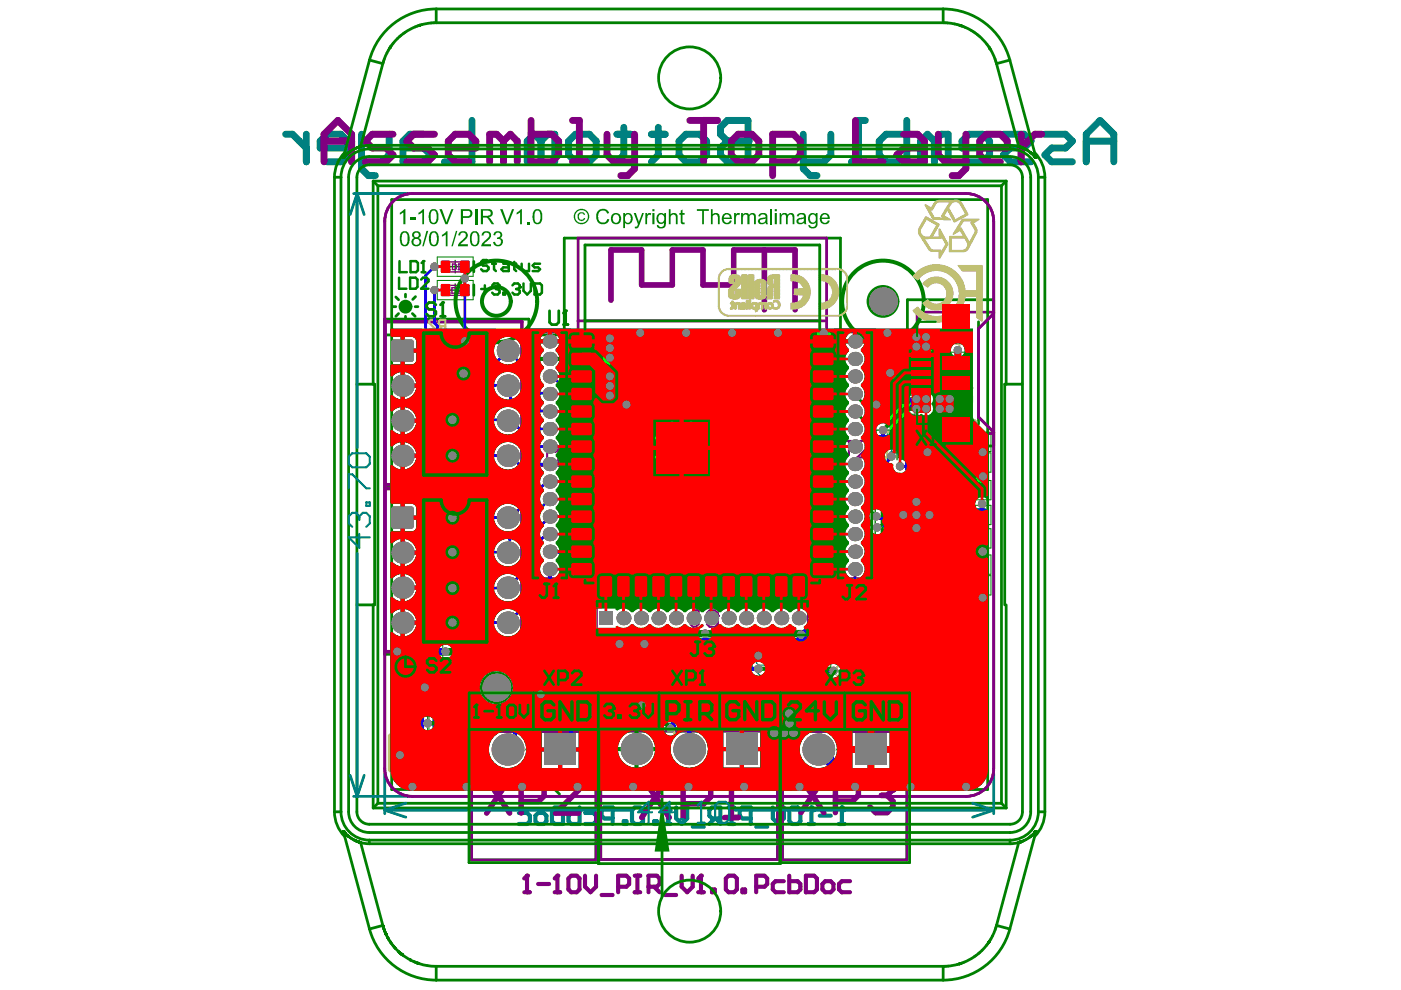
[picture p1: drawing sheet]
<svg xmlns="http://www.w3.org/2000/svg" width="297mm" height="210mm" viewBox="0 0 297 210" stroke-linecap="round" stroke-linejoin="round" font-family="sans-serif">
<g fill="none" stroke="#008000" stroke-width=".29">
<path d="M95.2 56.5h2.6M96.5 55.2v2.7M91.4 76.7h2.6M91.4 72.3h2.6M92.7 71v2.6M92.7 75.4v2.6M95.2 61.5h2.6M96.5 60.2v2.6M99 76.7h2.6M100.3 75.4v2.6M112.3 69.8h8.6v53.5h-8.6zM119.8 70.3h10.2v15.2h-10.2z"/>
<path d="M123.4 77.9h3M124.9 76.4v3M131.5 74.1h2.6M132.8 72.8v2.6M177 69.8h8.6v53.5h-8.6zM199.7 76.7h2.6M201 75.4v2.6M95 85.5h3M96.5 84v3M99 81.7h2.6M99 89h2.6M99 96.6h2.6"/>
<path d="M100.3 80.4v2.6M100.3 87.7v2.6M100.3 95.3v2.6M131.5 81.7h2.6M132.8 80.4v2.6M185.7 91.2h9v9.6h-9zM188.7 96h3M188.9 85.8h2.6M190.2 84.5v2.6M190.2 94.6v2.9M197.4 93.7h2.6M197.4 98.1h2.6"/>
<path d="M198.7 92.4v2.6M198.7 96.8v2.6M199.7 81.4h2.6M201 80.1v2.6M205 93.7h2.6M205 98.1h2.6M206.3 92.4v2.6M206.3 96.8v2.6M96.5 119.4v2.9M99 109.8h2.6M99 117.1h2.6M100.3 108.5v2.6"/>
<path d="M100.3 115.8v2.6M186.8 119.7h2.7M188.1 118.4v2.6M192.8 109.2h3M194.3 107.7v2.9M196.8 119.7h2.6M198.1 118.4v2.6M205 109.2h2.6M205 119.7h2.6M205 103.9h2.6M205 114.2h2.6M206.3 102.6v2.6"/>
<path d="M206.3 107.9v2.6M206.3 112.8v2.7M206.3 118.4v2.6M88 138.1h2.9M89.5 136.7v2.9M95 120.9h3M99 124.7h2.6M99 132h2.6M100.3 123.4v2.6M100.3 130.7v2.6M117.7 136.7h2.7M119.1 135.4v2.6"/>
<path d="M123 134.5h22v14.9h-22zM125.9 126.8h46.1v8.6h-46.1zM150.2 136.7h2.7M151.5 135.4v2.6M160.7 139h2.1M161.8 138v2.1M170.9 137.3h2.9M172.3 135.8v2.9M183.8 122.1h9.3v9.3h-9.3zM187 126.7h2.9M188.4 125.3v2.9M196.6 126.7h3"/>
<path d="M198.1 125.3v2.9M198.4 131.4v4.7h9.4v-4.7h-14.4v-9.3h9.4v9.3M198.5 137h9.1v17.5h-9.1zM202.3 133.8h1.5M203.1 133v1.5M205 124.1h2.6M206.3 122.8v2.6M83.3 140.4h12.4v10.7h-12.4zM85.5 153.4h2.7M85.5 157.7h2.7M86.9 152v2.7M86.9 156.4v2.7"/>
<path d="M93.4 153.4h2.7M93.4 157.7h2.7M94.8 152v2.7M94.8 156.4v2.7M113.2 150.2h9.4v4h-9.4zM117.2 152.2h1.4M117.7 141.9h2.7M117.7 147.2h2.7M117.9 151.4v1.5M119.1 140.6v2.7M119.1 145.9v2.6M125.3 152.2h2.7"/>
<path d="M126.7 150.9v2.6M132.5 141.9h2.9M132.7 152.2h2.6M134 140.5v2.9M134 150.9v2.6M140 152.2h2.6M141.3 150.9v2.6M150.2 152.2h2.7M150.2 146.9h2.7M150.2 141.9h2.7M151.5 140.6v2.7M151.5 145.6v2.6"/>
<path d="M151.5 150.9v2.6M157 143.8h9.6v10.4h-9.6zM167.7 144.9h9.3v4h-9.3zM170.9 152.2h2.9M171 142.2h2.7M171.6 146.9h1.5M172.3 140.9v2.7M172.3 146.2v1.4M172.3 150.7v2.9M198.4 158.9h2.9M199.9 157.4v3M201.6 145.7h2.9"/>
<path d="M203.1 144.3v2.9"/>
</g>
<g fill="none" stroke="#008000" stroke-width=".21">
<path d="M92.7 54.5h7.6v4.1h-7.6zM92.7 59.5h7.6v4.1h-7.6zM88.9 74.7h15.2v4.1h-15.2zM88.9 70.3h7.6v4.1h-7.6zM96.5 79.6h7.6v4.1h-7.6zM96.5 74.7v4.1M130.8 77.9h4.1M130.8 70.3h4.1v15.2h-4.1zM184 73.8h12.3v10.5h-12.3zM197.2 74.7h7.6v4.1h-7.6zM197.2 79.4h7.6v4h-7.6zM96.5 87h7.6v4.1h-7.6z"/>
<path d="M96.5 94.6h7.6v4.1h-7.6zM186.4 83.7h7.6v4.1h-7.6zM194.9 91.6h15.2v4.1h-15.2zM194.9 96h15.2v4.1h-15.2zM202.5 91.6v4.1M202.5 96v4.1M96.5 107.7h7.6v4.1h-7.6zM96.5 115h7.6v4.1h-7.6zM184.3 117.7h7.6v4.1h-7.6zM194.3 117.7h7.6v4.1h-7.6zM202.5 101.9h7.6v4.1h-7.6zM202.5 107.1h7.6v4.1h-7.6z"/>
<path d="M202.5 112.1h7.6v4.1h-7.6zM202.5 117.7h7.6v4.1h-7.6zM85.1 135.5h8.8v5.3h-8.8zM96.5 130h7.6v4h-7.6zM96.5 122.6h7.6v4.1h-7.6zM115.2 139.9h7.7v4.1h-7.7zM115.2 134.6h7.7v4.1h-7.7zM147.7 139.9h7.7v4.1h-7.7zM147.7 134.6h7.7v4.1h-7.7zM155.9 134h11.8v10h-11.8zM167.9 134.6h8.8v5.3h-8.8zM202.5 122.1h7.6v4h-7.6z"/>
<path d="M83 155.7h7.7v4.1h-7.7zM83 151.3h7.7v4.1h-7.7zM90.9 155.7h7.7v4.1h-7.7zM90.9 151.3h7.7v4.1h-7.7zM115.2 145.2h7.7v4.1h-7.7zM122.9 150.1h22.2v4.1h-22.2zM130.2 150.1v4.1M130.5 150.1v4.1M137.5 150.1v4.1M137.8 150.1v4.1M147.7 150.1h7.7v4.1h-7.7zM147.7 144.9h7.7v4.1h-7.7z"/>
<path d="M167.9 149.5h8.8v5.3h-8.8zM168.5 140.2h7.6v4.1h-7.6zM193.4 155.7h12.9v6.4h-12.9z"/>
</g>
<g fill="none" stroke="#008000" stroke-width=".59">
<path d="M119.6 50.5h58.6v77.5h-58.6zM81.6 67.7h30.5v71h-30.5zM82 71h39.7M192.4 63.6h18.3v31h-18.3zM207.5 68.2v21.7M81.6 103.1h30.5M81.6 103.3h30.5M187 101.9h14.5v14.5h-14.5zM100 155.1h26.4v27.2h-26.4zM111.6 158.9h3M113.1 157.4v3M127.4 155h37.5v27.2h-37.5z"/>
<path d="M165.9 155.1h26.4v27.2h-26.4zM177.5 158.9h3M179 157.4v3"/>
</g>
<g fill="none" stroke="#008080" stroke-width=".29">
<path d="M90.2 71h5v2.6h-5zM90.2 75.4h5v2.6h-5zM97.8 75.4h5v2.6h-5zM120.5 72.5h8.8v10.8h-8.8zM131.6 79.4h2.4v4.6h-2.4zM131.6 71.8h2.4v4.6h-2.4zM187.8 74.8h4.8v8.5h-3.4l-1.4-1.5zM198.7 75.5h4.7v2.4h-4.7zM97.8 80.4h5v2.6h-5zM97.8 87.7h5v2.6h-5zM97.8 95.3h5v2.6h-5zM187.9 84.6h4.6v2.4h-4.6z"/>
<path d="M188.1 91.6h4.1v8.8h-4.1zM196.4 92.5h4.6v2.4h-4.6zM196.4 96.9h4.6v2.3h-4.6zM198.7 80.2h4.6v2.4h-4.6zM204 92.5h4.6v2.4h-4.6zM204 96.9h4.6v2.3h-4.6zM97.8 108.5h5v2.6h-5zM97.8 115.8h5v2.6h-5zM185.7 118.4h4.9v2.6h-4.9zM188.3 103.2h12v10.1l-1.9 1.9h-10.1zM195.6 118.4h5v2.6h-5zM203.8 118.4h5v2.6h-5z"/>
<path d="M203.8 102.6h5v2.6h-5zM203.8 107.9h5v2.6h-5zM203.8 112.8h5v2.7h-5zM86.6 136.3h5.8v3.7h-5.8zM97.8 123.4h5v2.6h-5zM97.8 130.7h5v2.6h-5zM116.6 135.4h4.9v2.6h-4.9zM128.1 134.6h11.7v14.7h-11.7zM149.1 135.4h4.9v2.6h-4.9zM159.5 134.8h4.6v8.5h-2.9l-1.7-1.8zM169.4 135.4h5.9v3.7h-5.9zM184 124.7h8.8v4.1h-8.8z"/>
<path d="M193.7 124.7h8.8v4.1h-8.8zM199.1 139.9h7.9v11.7h-7.9zM200.4 131.8h5.3v3.9h-5.3zM204 122.9h4.6v2.4h-4.6zM84.4 152h4.9v2.7h-4.9zM84.4 156.4h4.9v2.7h-4.9zM87.3 141.4h2.8l1.6 1.5v7.2h-4.4zM92.4 152.2h4.7v2.3h-4.7zM92.4 156.6h4.7v2.3h-4.7zM115.2 150.2h5.3v4h-5.3zM116.6 140.6h4.9v2.7h-4.9zM116.7 146h4.7v2.4h-4.7z"/>
<path d="M124.2 150.9h5v2.6h-5zM131.5 150.9h5v2.6h-5zM139 151h4.6v2.3h-4.6zM149.1 150.9h4.9v2.6h-4.9zM149.1 140.6h4.9v2.7h-4.9zM149.2 145.7h4.7v2.4h-4.7zM157.4 144.6h8.8v8.8h-8.8zM169.4 150.4h5.9v3.6h-5.9zM169.7 144.9h5.3v4h-5.3zM170 141.1h4.6v2.3h-4.6zM195.2 156.6h9.3v4.6h-9.3z"/>
</g>
<g fill="#008080">
<path d="M169.7 144.9h.9v4h-.9z" fill-rule="evenodd"/>
<path d="M200.4 131.8h.9v3.9h-.9z" fill-rule="evenodd"/>
<path d="M115.2 150.2h.9v4h-.9z" fill-rule="evenodd"/>
<path d="M120.5 81.8h8.8v1.5h-8.8z" fill-rule="evenodd"/>
</g>
<path d="M204.9 92.9l.5 .2 .6 .6M205.1 93.7h.9v.5l-.3 .3h-.6l-.2-.3v-.3zM206.5 93.1l.3-.2h.5l.3 .2v1.1l-.3 .3h-.5l-.3-.3" fill="none" stroke="#008080" stroke-width=".23"/>
<path d="M163.1 139.2h-2.3l-.4 .5v.9l.4 .4h2.3M163.1 136.5v1.8h-1.4l.5-.9v-.4l-.5-.5h-.9l-.4 .5v.9l.4 .4" fill="none" stroke="#008080" stroke-width=".27"/>
<path d="M88.2 144l.4-.4h.5l.4 .4v1.3h-.9l-.4-.4zM90.8 146.2h-2.2l-.4 .4v.9l.4 .4h2.2M90.8 143.6l-.4 .8-.9 .9M160.1 150.3h.8M160.5 147.7h.1M160.5 147.7v2.6M160.5 147.7l.4 .4M163.5 147.7v2.6h-1.7" fill="none" stroke="#008080" stroke-width=".26"/>
<path d="M123.4 75.9v1.1M123.4 76.5h3.3M123.9 78.1l-.5 .6v1.1l.5 .5h2.2l.6-.5v-1.1l-.6-.6" fill="none" stroke="#008080" stroke-width=".33"/>
<circle cx="126.7" cy="76.5" r=".16" fill="#008080"/>
<path d="M126.7 76.5l-.6 .5" fill="none" stroke="#008080" stroke-width=".33"/>
<path d="M193.7 107.2l-.6-.6h-1.2l-.6 .6v.6l2.4 2.4h-2.4M194.9 106.6v3l.5 .6h1.2l.6-.6v-3M201.4 146.9l.5-.6h2.4l.6 .6v1.8h-3.5zM201.4 142.8v2.4l2.3-2.4h.6l.6 .6v1.2l-.6 .6" fill="none" stroke="#008080" stroke-width=".35"/>
<g fill="none" stroke="#008080" stroke-width=".21">
<path d="M199.3 77.5h.5M199.5 76h.1M199.5 76v1.5M199.5 76l.3 .3M200.3 76.3l.2-.3h.7v1.5h-.7l-.2-.3v-.2l.2-.3-.2-.2zM200.5 76.7h.7M201.2 76.7h.1M201.7 76h1v1.5M202.2 76.7h.5M188.3 85.8h.8l.2-.2v-.3l-.2-.2h-.5l-.3 .2v1l.3 .2h.5l.2-.2M190 86.5h.5M190.3 85.1h.1"/>
<path d="M190.3 85.1v1.4M190.3 85.1l.2 .2M191 85.3l.3-.2h.5l.2 .2v1l-.2 .2h-.5l-.3-.2M199.3 80.7h.5l.3 .2v1l-.3 .3h-.5l-.2-.3v-1zM201.5 80.9l-.2-.2h-.5l-.2 .2v.3l.9 1h-.9M202 80.9l.3-.2h.5l.2 .2v1l-.2 .3h-.5l-.3-.3M132.2 151.9h.1M132.2 151.9l.2 .3M132.4 152.2l-.2 .2v.2l.2 .3h.5l.3-.3M132.4 152.2h.3M133.2 151.7l-.3-.3h-.5l-.2 .3v.2M133.9 152.9h.5"/>
<path d="M134.1 151.4h.1M134.1 151.4l.3 .3M134.1 151.4v1.5M135.4 152.4l-.5 .5M135.9 152.4h-.8l-.2-.2v-.5l.2-.3h.8v1.5M139.7 152.9h.5M140 151.4h.1M140 151.4v1.5M140 151.4l.2 .3M141 152.9h.4M141.2 151.4h.1M141.2 151.4v1.5"/>
<path d="M141.2 151.4l.2 .3M141.9 151.7l.3-.3h.5l.2 .3v.9l-.2 .3h-.5l-.3-.3M149.6 151.9h.1M149.6 151.9l.2 .3M149.8 152.2l-.2 .2v.2l.2 .3h.5l.2-.3M149.8 152.2h.2M150.5 151.7l-.2-.3h-.5l-.2 .3v.2M152 151.7l-.2-.3h-.5l-.3 .3v.2l1 1h-1M153 152.4l-.5 .5M153.5 152.4h-.8l-.2-.2v-.5l.2-.3h.8v1.5M171 146.8h.1M171 146.8l.2 .2"/>
<path d="M171.2 147l-.2 .3v.3l.2 .2h.6l.2-.2M171.2 147h.3M171.5 141.8l-.3-.3h-.5l-.2 .3v.2l1 1h-1M172 146.5l-.2-.3h-.6l-.2 .3v.3M172.2 143h.5M172.4 141.5h.1M172.4 141.5v1.5M172.4 141.5l.3 .3M172.6 146.5l.2-.3h.8v1.6h-.8l-.2-.2zM173.2 141.8l.2-.3h.5l.3 .3v1l-.3 .2h-.5l-.2-.2"/>
</g>
<g fill="none" stroke="#008080" stroke-width=".29">
<path d="M188.8 95.8h1.1l-.9-.8v1.6M190.4 95v1.4l.3 .2h.5l.3-.2v-1.4M171.4 136.5h-1.1v.2l1.1 1.1v.3M172.2 138.1h.5M172.4 136.5h.1M172.4 136.5v1.6M172.4 136.5l.3 .2M173.2 136.7l.3-.2h.5l.3 .2v1.1l-.3 .3h-.5l-.3-.3M188 126l-.3-.3h-.7l-.3 .3v.4l1.3 1.3h-1.3M189.1 125.7h.6l.4 .3v1.4l-.4 .3h-.6l-.4-.3v-1.4zM189.4 127l-.7 .7M196.8 127.7h.7"/>
<path d="M197.1 125.7h.1M197.1 125.7v2M197.1 125.7l.4 .3M198.5 125.7h.7l.3 .3v1.4l-.3 .3h-.7l-.3-.3v-1.4zM198.8 127l-.6 .7M202 134.7h.6M202.3 132.7h.1M202.3 132.7v2M202.3 132.7l.3 .3M203.3 133l.4-.3h1v2h-1l-.4-.3zM170.3 152.5l.2-.3h.9v.5l-.3 .3h-.6l-.2-.3zM170.3 151.4l.5 .3 .6 .5"/>
<path d="M172.2 153h.5M172.4 151.4h.1M172.4 151.4v1.6M172.4 151.4l.3 .3M173.2 151.7l.3-.3h.5l.3 .3v1l-.3 .3h-.5l-.3-.3"/>
</g>
<path d="M197.3 93.7h.8l.3-.3v-.3l-.3-.2h-.5l-.3 .2v1.1l.3 .3h.5l.3-.3M198.9 93.1l.3-.2h.5l.3 .2v1.1l-.3 .3h-.5l-.3-.3" fill="none" stroke="#008080" stroke-width=".23"/>
<path d="M188.9 78.6h.5l1.7-1.7h.4v1.7M191.5 79.5h-2.1l-.5 .4v.9l.5 .4h2.1" fill="none" stroke="#008080" stroke-width=".26"/>
<path d="M198.4 157.4v2.9M199.8 157.4h2v2.9M200.8 158.8h1M197.9 160.3h1" fill="none" stroke="#008080" stroke-width=".44"/>
<circle cx="198.4" cy="157.4" r=".22" fill="#008080"/>
<path d="M198.4 157.4l.5 .5" fill="none" stroke="#008080" stroke-width=".44"/>
<path d="M124.8 152.2h1l-.7-.8v1.5M126.5 152.9h.5M126.8 151.4h.1M126.8 151.4l.2 .3M126.8 151.4v1.5M128 152.4l-.5 .5M128.5 152.4h-.7l-.3-.2v-.5l.3-.3h.7v1.5" fill="none" stroke="#008080" stroke-width=".21"/>
<path d="M133.2 139.8l-.7-.7h-1.4l-.7 .7v.8M134.6 139.1v3.6l.8 .7h1.4l.7-.7v-3.6" fill="none" stroke="#008080" stroke-width=".43"/>
<circle cx="130.4" cy="140.6" r=".22" fill="#008080"/>
<path d="M130.4 140.6l.7 .7M131.1 141.3h.7M131.1 141.3l-.7 .7v.7l.7 .7h1.4l.7-.7" fill="none" stroke="#008080" stroke-width=".43"/>
<g fill="none" stroke="#008080" stroke-width=".21">
<path d="M90.7 76h1v.7l-.7-.2-.3 .2v.5l.3 .3h.5l.2-.3M93.2 76.3l-.3-.3h-.4l-.3 .3v.2l1 1h-1M94.2 77l-.5 .5M94.7 77h-.8l-.2-.3v-.4l.2-.3h.8v1.5M196.9 97.6l.2-.3h.5l.3 .3v1l-.3 .2h-.5l-.2-.2zM198.6 98.8h.5M198.8 97.3h.1M198.8 97.3v1.5M198.8 97.3l.3 .3M199.6 97.6l.2-.3h.5l.2 .3v1l-.2 .2h-.5l-.2-.2M98.5 116.6l.2-.2h.5l.3 .2v1l-.3 .2h-.5l-.2-.2zM98.7 110.5h.5"/>
<path d="M98.9 109.1h.1M98.9 109.1v1.4M98.9 109.1l.3 .2M99.9 110.5h.5M100.2 109.1h.1M100.2 109.1l.2 .2M100.2 109.1v1.4M100.2 117.8h.5M100.5 116.4h.1M100.5 116.4v1.4M100.5 116.4l.2 .2M101.4 110.1l-.5 .4"/>
<path d="M101.7 117.3l-.5 .5M101.9 110.1h-.8l-.2-.3v-.5l.2-.2h.8v1.4M102.2 117.3h-.8l-.2-.2v-.5l.2-.2h.8v1.4M197.3 119.2l-.3-.2h-.5l-.2 .2v.2l1 1h-1M198.2 119h.1M198.2 119l.3 .2M198.2 119v1.4M199.5 119.9l-.5 .5M200 119.9h-.8l-.2-.2v-.5l.2-.2h.8v1.4M204.5 103.9h.7l.2-.2v-.3l-.2-.2h-.5l-.2 .2v1l.2 .3h.5l.2-.3M204.5 113.5h.9v.7l-.5-.3h-.2l-.2 .3v.5l.2 .2h.5l.2-.2M204.7 109.2l-.2-.2v-.3l.2-.2h.5l.2 .2v.3l-.2 .2"/>
<path d="M204.7 109.2l-.2 .3v.2l.2 .2h.5l.2-.2v-.2l-.2-.3M204.7 109.2h.5M206.2 109.9h.5M206.2 104.7h.5M206.2 114.9h.5M206.4 108.5h.1M206.4 103.2h.1M206.4 113.5h.1M206.4 108.5l.3 .2M206.4 103.2v1.5M206.4 108.5v1.4M206.4 113.5v1.4"/>
<path d="M206.4 103.2l.3 .2M206.4 113.5l.3 .2M207.6 109.5l-.4 .4M207.6 104.2l-.4 .5M207.6 114.4l-.4 .5M208.1 104.2h-.7l-.2-.3v-.5l.2-.2h.7v1.5M208.1 109.5h-.7l-.2-.3v-.5l.2-.2h.7v1.4M208.1 114.4h-.7l-.2-.2v-.5l.2-.2h.7v1.4M117.2 136.9l.3-.2h.7v.5l-.2 .2h-.5l-.3-.2zM117.2 136l1 .7M118.9 137.4h.5M119.2 136h.1"/>
<path d="M119.2 136v1.4M119.2 136l.2 .2M120.4 136.9l-.5 .5M120.9 136.9h-.7l-.3-.2v-.5l.3-.2h.7v1.4M149.8 136h.5l.2 .2v1l-.2 .2h-.5l-.2-.2v-1zM152 136.2l-.2-.2h-.5l-.3 .2v.3l1 .9h-1M153 136.9l-.5 .5M153.5 136.9h-.8l-.2-.2v-.5l.2-.2h.8v1.4M198 120.4h.5M85.1 154.1h.5M85.4 152.6h.1M85.4 152.6v1.5"/>
<path d="M85.4 152.6l.2 .3M85.8 157.2l-.2-.2h-.5l-.2 .2v.3l.9 1h-.9M87.1 152.9l-.3-.3h-.4l-.3 .3v.2l1 1h-1M87.3 157.2l-.2-.2h-.5l-.3 .2v.3l1 1h-1M88.1 153.6l-.5 .5M88.3 158l-.5 .5M88.6 153.6h-.8l-.2-.3v-.4l.2-.3h.8v1.5M88.8 158h-.7l-.3-.3v-.5l.3-.2h.7v1.5M92.9 152.6h1v.7l-.7-.2-.3 .2v.5l.3 .3h.5l.2-.3M92.9 157.7h1l-.7-.7v1.5M94.6 154.1h.5M94.6 158.5h.5"/>
<path d="M94.9 152.6h.1M94.9 157h.1M94.9 152.6v1.5M94.9 157v1.5M94.9 152.6l.2 .3M94.9 157l.2 .2M95.6 152.9l.3-.3h.4l.3 .3v.9l-.3 .3h-.4l-.3-.3M95.6 157.2l.3-.2h.4l.3 .2v1l-.3 .3h-.4l-.3-.3M116.6 151.5h1v.8l-.5-.2h-.3l-.2 .2v.5l.2 .3h.5l.3-.3M118.1 147.2l-.2-.3v-.2l.2-.2h.5l.2 .2v.2l-.2 .3M118.1 147.2l-.2 .2v.3l.2 .2h.5l.2-.2v-.3l-.2-.2M118.1 147.2h.5"/>
<path d="M118.1 151.8l.3-.3h.8v1.6h-.8l-.3-.3zM118.2 141.2h-1v.3l1 1v.2M118.9 142.7h.5M119.2 141.2h.1M119.2 141.2v1.5M119.2 141.2l.2 .3M119.3 146.7l.3-.2h.5l.2 .2v1l-.2 .2h-.5l-.3-.2M120.4 142.2l-.5 .5M120.9 142.2h-.7l-.3-.2v-.5l.3-.3h.7v1.5M149.6 142h.9l-.7-.8v1.5M150 147l-.3-.3v-.2l.3-.3h.5l.2 .3v.2l-.2 .3M150 147l-.3 .2v.2l.3 .3h.5l.2-.3v-.2l-.2-.2"/>
<path d="M150 147h.5M151.4 147.7h.5M151.7 146.2h.1M151.7 146.2v1.5M151.7 146.2l.2 .3M152 141.5l-.2-.3h-.5l-.3 .3v.2l1 1h-1M152.4 146.5l.3-.3h.5l.2 .3v.9l-.2 .3h-.5l-.3-.3M153 142.2l-.5 .5M153.5 142.2h-.8l-.2-.2v-.5l.2-.3h.8v1.5"/>
</g>
<g fill="none" stroke="#008080" stroke-width=".23">
<path d="M92.4 71.7l-.3-.3h-.6l-.3 .3v.3l1.2 1.2h-1.2M93.6 72.6l-.6 .6M94.2 72.6h-.9l-.3-.3v-.6l.3-.3h.9v1.8M98.8 75.8l.6 .3 .6 .6M98.8 77l.3-.3h.9v.6l-.3 .3h-.6l-.3-.3zM101.2 77l-.6 .6M101.7 77h-.8l-.3-.3v-.6l.3-.3h.8v1.8M132 72.8v1l1.1-1h.2l.3 .2v.6l-.3 .2M132.3 74.4l-.3 .2v.6l.3 .2h1l.3-.2v-.6l-.3-.2M98.8 96.3h.1M98.8 80.8h1.2v.9l-.6-.3h-.3l-.3 .3v.5l.3 .3h.6l.3-.3M98.8 89h1.2l-.9-.9v1.8"/>
<path d="M98.8 96.3l.3 .3M99.1 96.6l-.3 .3v.3l.3 .3h.6l.3-.3M99.1 96.6h.3M100 96l-.3-.3h-.6l-.3 .3v.3M101.2 81.9l-.6 .6M101.2 89.3l-.6 .6M101.2 96.9l-.6 .6M101.7 81.9h-.8l-.3-.2v-.6l.3-.3h.8v1.7M101.7 89.3h-.8l-.3-.3v-.6l.3-.3h.8v1.8M101.7 96.9h-.8l-.3-.3v-.6l.3-.3h.8v1.8M132.3 82l-.3 .2v.6l.3 .2h1l.3-.2v-.6l-.3-.2M132.8 80.6l-.3-.3h-.2l-.3 .3v.6l.3 .2"/>
<path d="M132.8 80.6v.3M133.1 80.3h.1M133.1 80.3h.2l.3 .3v.6l-.3 .2M133.1 80.3l-.3 .3M206 97.3h-1.1v.2l1.1 1.1v.3M206.5 97.5l.3-.2h.5l.3 .2v1.1l-.3 .3h-.5l-.3-.3M187.8 118.9h-1.1v.3l1.1 1.1v.2M188.9 120l-.5 .5M189.4 120h-.8l-.2-.3v-.5l.2-.3h.8v1.6M98.9 124.7h.9l.3-.3v-.3l-.3-.2h-.6l-.3 .2v1.2l.3 .3h.6l.3-.3M99.2 132l-.3-.3v-.3l.3-.3h.6l.3 .3v.3l-.3 .3M99.2 132l-.3 .3v.3l.3 .3h.6l.3-.3v-.3l-.3-.3"/>
<path d="M99.2 132h.6M101.2 125l-.6 .6M101.2 132.3l-.6 .6M101.8 125h-.9l-.3-.3v-.6l.3-.2h.9v1.7M101.8 132.3h-.9l-.3-.3v-.6l.3-.3h.9v1.8"/>
</g>
<g fill="none" stroke="#008080" stroke-width=".29">
<path d="M205.4 118.9h.1M205.4 118.9l.3 .3M205.4 118.9v1.6M87.2 137.8h.1M87.2 137.8l.3 .4M87.5 138.2l-.3 .3v.3l.3 .3h.6l.3-.3M87.5 138.2h.3M88.4 137.5l-.3-.3h-.6l-.3 .3v.3M89.4 139.1h.6M89.7 137.2h.1M89.7 137.2v1.9M89.7 137.2l.3 .3"/>
<path d="M90.7 137.5l.3-.3h.6l.3 .3v1.3l-.3 .3h-.6l-.3-.3M205 124.1h1.1l-.8-.8v1.6M205.2 120.5h.5M206.6 123.6l.3-.3h.5l.3 .3v1.1l-.3 .2h-.5l-.3-.2M206.8 120l-.6 .5M207.3 120h-.8l-.3-.3v-.5l.3-.3h.8v1.6"/>
</g>
<g fill="none" stroke="#008080" stroke-width="1.5">
<path d="M158.6 25.5v8.8h-4.4l-1.5-1.5v-1.4l1.5-1.5h4.4M170.3 28.5v7.3l1.5 1.4h1.4M176.2 28.5v4.3l-1.5 1.5h-4.4M180.5 34.3h3M183.5 25.5h-1.5v8.8M192.3 25.5v8.8h-4.4l-1.5-1.5v-2.9l1.5-1.4h4.4M198.1 29.9l1.5-1.4h1.4v5.8M198.1 29.9v4.4M198.1 29.9l-1.5-1.4-1.4 1.4v4.4M209.8 31.4h-5.8v-1.5l1.4-1.4h3l1.4 1.4v2.9l-1.4 1.5h-3M212.7 28.5h4.4l1.5 1.4-1.5 1.5h-2.9l-1.5 1.4 1.5 1.5h4.4M221.5 28.5h4.4l1.5 1.4-1.5 1.5h-2.9l-1.5 1.4 1.5 1.5h4.4"/>
<path d="M230.3 34.3v-5.8l2.9-3 3 3v5.8M230.3 29.9h5.9"/>
</g>
<circle cx="158.6" cy="29.9" r=".73" fill="#008080"/>
<g fill="none" stroke="#008080" stroke-width="1.5">
<path d="M60.6 28.5h1.4l2.9 2.9M64.9 28.5v5.8M73.7 31.4h-5.8v-1.5l1.4-1.4h3l1.4 1.4v2.9l-1.4 1.5h-3M76.7 28.5v7.3l1.4 1.4h1.5M82.5 28.5v4.3l-1.5 1.5h-4.3M89.8 28.5h-2.9l-1.5 1.4v4.4h4.4l1.5-1.5-1.5-1.4h-4.4M100.1 25.5v8.8h-5.9M114.7 29.9l1.5-1.4h1.4v5.8M114.7 29.9v4.4M114.7 29.9l-1.5-1.4-1.4 1.4v4.4M120.6 29.9l1.4-1.4h2.9l1.5 1.4v2.9l-1.5 1.5h-2.9l-1.4-1.5zM130.8 28.5h2.9"/>
<path d="M132.3 27v5.8l-1.5 1.5M138.1 28.5h2.9M139.6 27v5.8l-1.5 1.5M144 29.9l1.4-1.4h3l1.4 1.4v2.9l-1.4 1.5h-3l-1.4-1.5zM158.6 25.5h-4.4l-1.5 1.5v1.5l1.5 1.4h4.4"/>
</g>
<path d="M177.9 174.7h1.2M178.5 171.2v3.5" fill="none" stroke="#008080" stroke-width=".88"/>
<circle cx="178.5" cy="171.2" r=".44" fill="#008080"/>
<path d="M171.5 174.7h1.1M172 171.2v3.5M173.8 172.9h2.3M178.5 171.2l.6 .6" fill="none" stroke="#008080" stroke-width=".88"/>
<circle cx="172" cy="171.2" r=".44" fill="#008080"/>
<g fill="none" stroke="#008080" stroke-width=".88">
<path d="M141 174.7h1.2M141.6 171.2v3.5M143.4 171.2v2.3l1.1 1.2 1.2-1.2v-2.3M146.9 175.3h2.3M151.6 173.5l-1.2 1.2M152.7 173.5h-1.7l-.6-.6v-1.1l.6-.6h1.7v3.5M154.5 171.2h1.2M154.5 174.7h1.2M155.1 171.2v3.5M159.2 173.5h-1.8l-.6-.6v-1.1l.6-.6h1.8v3.5M160.3 175.3h2.4M163.9 171.2v2.3l1.1 1.2 1.2-1.2v-2.3"/>
<path d="M167.4 171.8l.5-.6h1.2l.6 .6v2.3l-.6 .6h-1.2l-.5-.6zM172 171.2l.6 .6"/>
</g>
<circle cx="141.6" cy="171.2" r=".44" fill="#008080"/>
<path d="M110 172.4h1.8l.5 .5v1.2l-.5 .6h-1.8M114.1 172.4h1.2l.6 .5v1.2l-.6 .6h-1.2l-.6-.6v-1.2zM117 171.8l.6-.6h1.8v3.5h-1.8l-.6-.6zM122.9 171.2v3.5h-1.8l-.6-.6v-1.2l.6-.5h1.8M124 172.4h1.8l.6 .5v1.2l-.6 .6h-1.8M129.9 173.5h-1.8l-.5-.6v-1.1l.5-.6h1.8v3.5M132.2 174.1h.6v.6h-.6zM134 171.8l.6-.6h1.2l.5 .6v2.3l-.5 .6h-1.2l-.6-.6zM138.7 174.1h.6v.6h-.6zM141.6 171.2l.6 .6" fill="none" stroke="#008080" stroke-width=".88"/>
<g fill="none" stroke="#008080" stroke-width=".29">
<circle cx="191.7" cy="92.7" r=".15"/>
<circle cx="130.9" cy="146.5" r="1.46"/>
</g>
<path d="M194.4 66.2h16.3v25.7h-16.3zM100 155.1h26.4v27.2h-26.4zM127.4 155h37.5v27.2h-37.5zM165.9 155.1h26.4v27.2h-26.4z" fill="none" stroke="#800080" stroke-width=".59"/>
<path d="M94.1 55.5h4.8v2.1h-4.8zM94.1 60.5h4.8v2.1h-4.8zM113 70.5h7.1v52h-7.1zM177.7 70.5h7.1v52h-7.1zM126.6 127.5h44.6v7.1h-44.6z" fill="none" stroke="#800080" stroke-width=".29"/>
<path d="M122.6 50.5h52.7v74.6h-52.7zM122.6 68h52.7" fill="none" stroke="#800080" stroke-width=".6"/>
<path d="M162.1 53v12.7M129.5 63.6v-10.6h6.5v7.4h6.5v-7.4h6.6v7.4h6.5v-7.4h13v12.7" fill="none" stroke="#800080" stroke-width="1.2"/>
<path d="M81.7 68.2h28.9v34.6h-28.9zM81.7 103.6h28.9v34.6h-28.9z" fill="none" stroke="#800080" stroke-width=".75"/>
<g fill="#800080">
<path d="M98.2 55.5h.7v2.1h-.7z" fill-rule="evenodd"/>
<path d="M98.2 60.5h.7v2.1h-.7z" fill-rule="evenodd"/>
</g>
<path d="M115.4 95.3h1.2M116 95.3v2.9l-.6 .6h-.6l-.6-.6M117.8 98.8h1.1M118.3 95.3v3.5" fill="none" stroke="#800080" stroke-width=".44"/>
<circle cx="118.3" cy="95.3" r=".22" fill="#800080"/>
<path d="M118.3 95.3l-.5 .6M179.4 93.5h1.2M180 93.5v2.9l-.6 .6h-.6l-.6-.6M181.7 94.1l.6-.6h1.2l.6 .6v.6l-2.4 2.3h2.4M147.5 129.4h1.2M148.1 129.4v2.9l-.6 .6h-.6l-.5-.6M149.9 130l.6-.6h1.1l.6 .6v.6" fill="none" stroke="#800080" stroke-width=".44"/>
<circle cx="152.2" cy="130.6" r=".22" fill="#800080"/>
<path d="M151 131.2h.6M151.6 131.2l.6 .5v.6l-.6 .6h-1.1l-.6-.6M152.2 130.6l-.6 .6" fill="none" stroke="#800080" stroke-width=".44"/>
<path d="M135.7 82.2v17.3l3.4 3.4h6.9l3.5-3.4v-17.3M159.9 82.2v20.7M156.4 102.9h6.9" fill="none" stroke="#800080" stroke-width="2.1"/>
<circle cx="159.9" cy="82.2" r="1.04" fill="#800080"/>
<path d="M159.9 82.2l-3.5 3.5" fill="none" stroke="#800080" stroke-width="2.1"/>
<path d="M103.2 165.1l4.9 7.3M108.1 165.1l-4.9 7.3M110.5 170h3.7l1.2-1.3v-2.4l-1.2-1.2h-3.7v7.3M117.8 166.3l1.2-1.2h2.5l1.2 1.2v1.2l-4.9 4.9h4.9M136.1 164.6l5.8 8.7M141.9 164.6l-5.8 8.7M144.8 170.4h4.4l1.5-1.4v-3l-1.5-1.4h-4.4v8.7M153.6 173.3h2.9M155.1 164.6v8.7" fill="none" stroke="#800080" stroke-width="1.2"/>
<circle cx="155.1" cy="164.6" r=".59" fill="#800080"/>
<path d="M155.1 164.6l-1.5 1.4M169.8 165l4.9 7.3M174.7 165l-4.9 7.3M177.1 169.9h3.7l1.2-1.3v-2.4l-1.2-1.2h-3.7v7.3M184.4 166.2l1.3-1.2h2.4l1.2 1.2v1.2" fill="none" stroke="#800080" stroke-width="1.2"/>
<circle cx="189.3" cy="167.4" r=".59" fill="#800080"/>
<path d="M186.9 168.6h1.2M188.1 168.6l1.2 1.3v1.2l-1.2 1.2h-2.4l-1.3-1.2M189.3 167.4l-1.2 1.2" fill="none" stroke="#800080" stroke-width="1.2"/>
<path d="M94.8 56v1.2h.8M95.9 56h.6l.2 .2v.8l-.2 .2h-.6zM97.1 57.2h.4M97.3 56h.1M97.3 56v1.2M97.3 56l-.2 .2M94.6 61v1.2h.8M95.8 61h.6l.2 .2v.8l-.2 .2h-.6zM97 61.2l.2-.2h.4l.2 .2v.2l-.8 .8h.8" fill="none" stroke="#800080" stroke-width=".29"/>
<path d="M95.6 83.2l-1.5-1.5h-2.9l-1.5 1.5v1.4l1.5 1.5h2.9l1.5 1.5v1.4l-1.5 1.5h-2.9l-1.5-1.5M98.5 90.5h2.9M99.9 81.7v8.8M95.6 120l-1.5-1.4h-2.9l-1.5 1.4v1.5l1.5 1.5h2.9l1.5 1.4v1.5l-1.5 1.4h-2.9l-1.5-1.4M98.5 120l1.4-1.4h2.9l1.5 1.4v1.5l-5.8 5.8h5.8" fill="none" stroke="#800080" stroke-width=".88"/>
<circle cx="99.9" cy="81.7" r=".44" fill="#800080"/>
<path d="M99.9 81.7l-1.4 1.5" fill="none" stroke="#800080" stroke-width=".88"/>
<path d="M196.3 75l4.9 7.3M201.2 75l-4.9 7.3M204.9 75v7.3M203.6 82.3h2.5" fill="none" stroke="#800080" stroke-width=".59"/>
<circle cx="204.9" cy="75" r=".29" fill="#800080"/>
<path d="M204.9 75l-1.3 1.2" fill="none" stroke="#800080" stroke-width=".59"/>
<g fill="none" stroke="#800080" stroke-width="1.5">
<path d="M68.7 34.3v-5.8l2.9-3 3 3v5.8M68.7 29.9h5.9M83.3 28.5h-4.4l-1.4 1.4 1.4 1.5h3l1.4 1.4-1.4 1.5h-4.4M92.1 28.5h-4.4l-1.4 1.4 1.4 1.5h2.9l1.5 1.4-1.5 1.5h-4.3M95 31.4h5.9v-1.5l-1.5-1.4h-2.9l-1.5 1.4v2.9l1.5 1.5h2.9M106.7 29.9l-1.4-1.4h-1.5v5.8M106.7 29.9v4.4M106.7 29.9l1.5-1.4 1.5 1.4v4.4M112.6 25.5v8.8h4.4l1.5-1.5v-2.9l-1.5-1.4h-4.4M121.4 34.3h2.9M121.4 25.5h1.4v8.8M128.7 28.5v4.3l1.5 1.5h4.3"/>
<path d="M134.5 28.5v7.3l-1.4 1.4h-1.5M146.3 25.5h5.8M149.2 25.5v8.8M155 29.9l1.5-1.4h2.9l1.5 1.4v2.9l-1.5 1.5h-2.9l-1.5-1.5zM163.8 34.3h4.4l1.5-1.5v-2.9l-1.5-1.4h-4.4v8.7M181.4 25.5v8.8h5.8M191.6 28.5h2.9l1.5 1.4v4.4h-4.4l-1.4-1.5 1.4-1.4h4.4M198.9 28.5v4.3l1.5 1.5h4.4M204.8 28.5v7.3l-1.5 1.4h-1.4M207.7 31.4h5.9v-1.5l-1.5-1.4h-2.9l-1.5 1.4v2.9l1.5 1.5h2.9M216.5 28.5v5.8M220.9 28.5h-1.5l-2.9 2.9"/>
</g>
<path d="M111.2 189.2h1.1M111.7 185.7v3.5" fill="none" stroke="#800080" stroke-width=".88"/>
<circle cx="111.7" cy="185.7" r=".44" fill="#800080"/>
<path d="M111.7 185.7l-.5 .6M114.1 187.4h2.3M117.6 189.2h1.2M118.2 185.7v3.5" fill="none" stroke="#800080" stroke-width=".88"/>
<circle cx="118.2" cy="185.7" r=".44" fill="#800080"/>
<g fill="none" stroke="#800080" stroke-width=".88">
<path d="M118.2 185.7l-.6 .6M121.1 185.7h1.2l.6 .6v2.3l-.6 .6h-1.2l-.6-.6v-2.3zM124 185.7v2.3l1.2 1.2 1.2-1.2v-2.3M127.5 189.8h2.4M131.1 188h1.7l.6-.6v-1.1l-.6-.6h-1.7v3.5M134.6 185.7h1.1M134.6 189.2h1.1M135.2 185.7v3.5M137.5 188h1.8l.5-.6v-1.1l-.5-.6h-1.8v3.5M138.7 188l1.1 1.2M141 189.8h2.4M144.5 185.7v2.3l1.2 1.2 1.2-1.2v-2.3"/>
<path d="M148 189.2h1.2M148.6 185.7v3.5"/>
</g>
<circle cx="148.6" cy="185.7" r=".44" fill="#800080"/>
<path d="M148.6 185.7l-.6 .6M151 188.6h.5v.6h-.5zM154.5 185.7h1.1l.6 .6v2.3l-.6 .6h-1.1l-.6-.6v-2.3zM157.4 188.6h.6v.6h-.6zM160.3 188h1.8l.6-.6v-1.1l-.6-.6h-1.8v3.5M166.2 186.8h-1.8l-.6 .6v1.2l.6 .6h1.8M167.3 185.7v3.5h1.8l.6-.6v-1.2l-.6-.6h-1.8M170.9 185.7h1.7l.6 .6v2.3l-.6 .6h-1.7zM174.4 187.4l.6-.6h1.1l.6 .6v1.2l-.6 .6h-1.1l-.6-.6zM180.2 186.8h-1.7l-.6 .6v1.2l.6 .6h1.7" fill="none" stroke="#800080" stroke-width=".88"/>
<g fill="none" stroke="#800080" stroke-width=".59">
<circle cx="92" cy="72.8" r="1.46"/>
<circle cx="92" cy="108.2" r="1.46"/>
</g>
<g fill="#008000">
<path d="M138.8 157.2h3.1l-1.5 10.2z"/>
<path d="M140.4 170.3l1.5 10.3h-3.1z"/>
</g>
<g fill="none" stroke="#008000" stroke-width=".59">
<path d="M92.5 1.9h107.5M92.5 4.8h107.5M211.3 13.5l4.7 17.6M214.1 12.7l5.5 20.7M70.9 37.6v134.5M72.3 37.6v134.5M73.9 37.6v134.5M74 32.3l-.2 .2M75.7 37.6v134.5M76.5 31.1l4.7-17.6-2.9-.8-5.5 20.7M78.3 30.8h135.8M78.3 31.6h135.8"/>
<path d="M78.3 33.2h135.8M78.3 34.9h135.8M79.1 38.4h134.2v43.1h3.5M79.1 38.4l1 1M79.1 38.4v43.1M80.1 39.4h132.2v130.9h-132.2M80.1 39.4v130.9M216.6 31.3h.1M216.7 31.3h.1M216.7 31.3l.1 .1M216.8 31.3v.1M216.8 37.6v134.5"/>
<path d="M216.8 31.4l.4 .1M218.5 37.6v134.5M220.2 37.6v134.5M221.5 37.6v134.5M83 42.3h126.4v125.1h-126.4zM79.4 81.5v46.8M213 81.5v46.8M79.1 128.3v43M198.5 121.3v3.5M213.3 128.3v43h-134.2M72.8 176.3l5.5 20.7 2.9-.8-4.7-17.6M73.8 177.2l.2 .2"/>
<path d="M73.9 177.3v.1M78.3 176.5h135.8M78.3 174.8h135.8M78.3 178.9h135.8M78.3 178.1h135.8M80.1 170.3l-1 1M140.4 160.6v6.8M140.4 170.3v19.7M216 178.6l-4.7 17.6M216.6 178.4h.1M216.6 178.4l-.1 .1M216.8 178.4h-.2"/>
<path d="M217 178.3h-.1M219.6 176.3h.1M219.6 176.3l-5.5 20.7M92.5 204.9h107.5M92.5 207.8h107.5"/>
</g>
<circle cx="219.6" cy="176.3" r=".29" fill="#008000"/>
<path d="M219.6 176.3h.1" fill="none" stroke="#008000" stroke-width=".59"/>
<circle cx="219.6" cy="176.3" r=".29" fill="#008000"/>
<g fill="none" stroke="#008000" stroke-width=".59">
<path d="M82.8 10h.1M82.9 9.8l-.2 .3M92.5 1.9v2.9M200 1.9v2.9M209.8 10.1h.1M209.8 10.1v.1M209.8 10.2h.1M209.9 10.3h.1M75.7 81.5h3.7M213 81.5h.3M72.8 176.3l.1 .1M72.8 176.3h.1"/>
<path d="M72.8 176.3l.3 .3M72.9 176.4h.1M72.9 176.4l.2 .2M72.9 176.4l.1 .1M73 176.5l.1 .2M73 176.5h.1M73 176.5v.1M73 176.5l.1 .1M73.1 176.6l.1 .1M73.1 176.6h.1M73.1 176.7h.1M73.2 176.7h.1"/>
<path d="M212.3 170.3l1 1M219 176.9v.1M219.3 176.7h.1M219.3 176.6h.1M219.3 176.6v.1M219.4 176.6h-.1M219.4 176.6h.1M219.4 176.5l-.2 .2M219.5 176.5h.1M219.5 176.5l-.1 .1M219.5 176.4h.1M219.5 176.4v.1"/>
<path d="M219.6 176.4h.1M219.6 176.4l-.4 .3M219.6 176.4l-.3 .2M219.6 176.3v.1M219.6 176.3l-.2 .3M83 200l.1 .1M83.5 200.6v.1M92.5 204.9v2.9M200 204.9v2.9"/>
</g>
<circle cx="72.8" cy="176.3" r=".29" fill="#008000"/>
<path d="M72.8 176.3h.1" fill="none" stroke="#008000" stroke-width=".59"/>
<circle cx="72.8" cy="176.3" r=".29" fill="#008000"/>
<g fill="none" stroke="#008000" stroke-width=".59">
<path d="M217.2 31.5l.3 .2M218.4 32.3h.1M218.5 32.3h.1M218.5 32.3l.1 .1M218.5 32.4h.1M218.6 32.4l.1 .1M218.7 32.5h.1M218.7 32.5l.1 .1M218.8 32.6l.2 .2M219.2 33l.4 .4M219.2 33h.1M219.2 33l.4 .3"/>
<path d="M219.3 33h.1M219.3 33v.1M219.3 33.1h.1M219.3 33.1l.1 .1M219.4 33.1h.1M219.4 33.1l.1 .1M219.4 33.2h.1M219.5 33.2v.1M219.5 33.2h.1M219.5 33.3h.1M219.5 33.3l.1 .1M219.6 33.3h.1"/>
<path d="M219.6 33.3v.1M219.6 33.4h.1M72.8 176.3h.1"/>
</g>
<circle cx="219.6" cy="33.4" r=".29" fill="#008000"/>
<g fill="none" stroke="#008000" stroke-width=".59">
<path d="M88.8 5.4h.1M88.9 5.4h-.1M89 5.3l-.1 .1M89.1 5.3h-.1M203.6 5.4h.1M203.6 5.4l.2 .1M203.7 5.4h.1M203.8 5.5h.2M203.8 5.5h.1M214.1 12.7l-2.8 .8M72.8 33.4h.1M75.6 31.4h-.2"/>
<path d="M75.7 31.3h.1M75.8 31.3h.1M75.8 31.3h-.1M75.9 31.3h-.1M75.9 31.2v.1M76 31.2h.1M76.1 31.2h.1M76.2 31.2h-.1M76.2 31.2h-.3M76.2 31.1l-.2 .1M76.2 31.1h.1M76.3 31.1h.1"/>
<path d="M76.4 31.1h-.1M76.4 31.1l-.2 .1M76.4 31.1h.1M76.4 31.1h-.2M76.5 31.1h-.1M78.3 30.8v.8M213.3 38.4l-1 1M214.1 30.8v.8M216 31.1h.1M216 31.1l.3 .1M216.1 31.1h.1M216.2 31.1h.1"/>
<path d="M216.2 31.1l.2 .1M216.2 31.1l.1 .1M216.3 31.1v.1M216.3 31.2h.1M216.4 31.2h.1M216.5 31.2h.1M216.5 31.2l.1 .1M219.6 33.4h.1M220.2 37.6h1.3M75.7 128.3h3.7M198.5 124.8v.3M74.9 178l.3 .2"/>
<path d="M75.2 178.2h.1M75.2 178.2l.4 .1M75.3 178.2h.1M75.6 178.3v.1M75.6 178.4h.2M75.7 178.4h.1M75.7 178.4l.3 .1M75.8 178.4l.1 .1M75.9 178.5h.1M76 178.5h.1M76 178.5h.2M76.1 178.5h.1"/>
<path d="M76.2 178.5v.1M76.2 178.5l.2 .1M76.2 178.6h.1M76.2 178.6h.3M76.3 178.6h.1M76.3 178.6h.2M76.4 178.6h.1M78.3 178.1v.8M140.4 167.4v2.9M214.1 178.1v.8M216.1 178.6h-.1M216.1 178.6h.1"/>
<path d="M216.2 178.6h-.2M216.2 178.6h.1M216.3 178.6h-.1M216.3 178.6h.1M216.4 178.5l-.1 .1M216.5 178.5l-.2 .1M216.5 178.5h.1M218.7 177.2l-.3 .2M219 177l-.4 .3M220.2 172.1h1.3M81.2 196.2h.1M81.2 196.2v.1"/>
<path d="M81.2 196.3h.1M81.2 196.3v.2M81.2 196.5h.1M81.3 196.5h.1M81.3 196.5l.1 .5M81.3 196.6h.1M81.3 196.7h.1M81.3 196.8h.1M81.4 196.9v.1M81.4 197h.1M81.4 197l.2 .4M81.5 197.2v.1"/>
<path d="M81.5 197.3v.1M81.6 197.6l.1 .1M81.7 197.7h.1M81.7 197.7l.1 .3M81.8 198h.1M81.8 198v.1M81.8 198.1h.1M81.9 198.1h.1M81.9 198.2h.1M82.2 198.8h.1M82.2 198.8l.2 .3M82.4 199.1h.1"/>
<path d="M82.4 199.1v.1M82.4 199.2h.1M82.7 199.6l.3 .4M209.6 199.8l-.1 .1M209.6 199.8h.1M209.7 199.6l-.1 .2M209.8 199.6h-.1M209.8 199.6h.1M211.3 196.2l2.8 .8M83.5 200.7l.4 .4M84.4 201.7h.1M84.5 201.7h.1"/>
<path d="M84.7 201.9v.1M84.7 201.9h.1M84.7 202h.1M84.8 202h.1M84.8 202l.1 .1M84.9 202.1h.1M85 202.1v.1M85 202.2h.1M85.1 202.2v.1M85.1 202.3h.1M85.2 202.3h.1M85.2 202.3v.1"/>
<path d="M85.2 202.4h.1M85.3 202.4h.1M85.3 202.4v.1M85.3 202.5h.1M87 203.5h.1M87 203.5l.1 .1M87.7 203.9h.2M87.9 203.9v.1M87.9 204h.1M88.2 204.1l.3 .1M88.5 204.2h.1M88.6 204.2h.1"/>
<path d="M88.7 204.2v.1M88.7 204.3h.1M88.8 204.3h.1M203.5 204.4h-.1M203.5 204.3h.1M203.6 204.3h-.1M203.6 204.3l-.2 .1M203.6 204.3h.1"/>
</g>
<circle cx="72.8" cy="33.4" r=".29" fill="#008000"/>
<path d="M72.8 33.4h.1" fill="none" stroke="#008000" stroke-width=".59"/>
<circle cx="72.8" cy="33.4" r=".29" fill="#008000"/>
<g fill="none" stroke="#008000" stroke-width=".59">
<path d="M70.9 37.6h1.4M72.8 33.4h.1M72.9 33.3h.1M72.9 33.3l-.1 .1M73 33.2l-.1 .1M73 33.2h.1M73.1 33.1l-.1 .1M73.1 33.1h.1M73.1 33.1l-.3 .3M73.2 33h.1M73.2 33l-.1 .1M73.2 33l-.3 .3"/>
<path d="M73.5 32.7l-.1 .1M73.6 32.6l-.1 .1M73.8 32.5l-.2 .1M70.9 172.1h1.4M73.4 176.9l.4 .3M116.9 166.7h10.3M127.2 165v3.4"/>
</g>
<circle cx="116.9" cy="166.7" r=".29" fill="#008000"/>
<g fill="none" stroke="#008000" stroke-width=".59">
<path d="M82.7 10.1l-1 1.8-.5 1.6M85 7.5l-2.1 2.3M88.8 5.4l-2.1 1-1.7 1.1M92.5 1.9a14.6 14.6 0 0 0-14.2 10.8M92.5 4.8l-1.9 .2-1.5 .3M200 4.8l1.7 .1 1.9 .5M200 1.9a14.6 14.6 0 0 1 14.1 10.8M204 5.5l.1 .1a11.7 11.7 0 0 1 5.7 4.5M209.9 10.3l1.2 2.6M211.1 12.9l.2 .6M72.8 33.4h.1M73.1 32.4a7.4 7.4 0 0 0-2.2 5.2"/>
<path d="M73.4 32.8l-.2 .2M75.4 31.4l-1.4 .9M75.7 31.3l-.1 .1M78.3 31.6a6 6 0 0 0-6 6M78.3 33.2a4.4 4.4 0 0 0-4.4 4.4M78.3 30.8l-1.8 .3M78.3 34.9a2.63 2.63 0 0 0-2.6 2.7M214.1 31.6a6 6 0 0 1 6.1 6M214.1 33.2a4.4 4.4 0 0 1 4.4 4.4M214.1 34.9a2.63 2.63 0 0 1 2.7 2.7M214.1 30.8l1.9 .3M217.5 31.7l.9 .6"/>
<path d="M219 32.8l.2 .2M219.4 32.4a7.4 7.4 0 0 1 2.1 5.2M219.6 33.4h.1M70.9 172.1a7.4 7.4 0 0 0 2.2 5.2M72.3 172.1a6 6 0 0 0 6 6M72.8 176.3h.1M73.2 176.7l.2 .2M73.9 172.1a4.4 4.4 0 0 0 4.4 4.4M74 177.4l.9 .6M75.7 172.1a2.63 2.63 0 0 0 2.6 2.7M76.5 178.6l1.8 .3M116.9 166.7l1.7 1.7"/>
<path d="M216 178.6l-1.9 .3M216.8 172.1a2.63 2.63 0 0 1-2.7 2.7M216.9 178.3l-.1 .1M217.2 178.2l-.2 .1M218.4 177.4l-1.2 .8M218.5 172.1a4.4 4.4 0 0 1-4.4 4.4M219.2 176.7l-.2 .2M219.6 176.3h.1M220.2 172.1a6 6 0 0 1-6.1 6M221.5 172.1a7.4 7.4 0 0 1-2.1 5.2M78.3 197a14.6 14.6 0 0 0 14.2 10.8M81.6 197.4v.2"/>
<path d="M81.9 198.2l.3 .6M82.4 199.2l.3 .4M209.5 199.9v.1a11.7 11.7 0 0 1-5.5 4.2M211 197.1l-1.2 2.5M211.3 196.2l-.3 .9M214.1 197a14.6 14.6 0 0 1-14.1 10.8M83.1 200.1l.4 .5M83.9 201.1l.5 .6M84.5 201.7l.2 .2M85.4 202.5l1.6 1M87.1 203.6l.6 .3M87.9 204l.3 .1"/>
<path d="M88.8 204.3l1.8 .4 1.9 .2M203.4 204.4l-1.6 .3-1.8 .2M204 204.2l-.4 .1"/>
<circle cx="146.2" cy="16.5" r="6.6"/>
<circle cx="105.2" cy="63.9" r="2.93"/>
<circle cx="105.2" cy="63.9" r="3.2"/>
<circle cx="105.2" cy="63.9" r="8.5"/>
<circle cx="105.2" cy="63.9" r="8.8"/>
<circle cx="187.2" cy="63.9" r="2.93"/>
<circle cx="187.2" cy="63.9" r="3.2"/>
<circle cx="187.2" cy="63.9" r="8.5"/>
<circle cx="187.2" cy="63.9" r="8.8"/>
<circle cx="105.2" cy="145.8" r="2.93"/>
<circle cx="105.2" cy="145.8" r="3.2"/>
<circle cx="105.2" cy="145.8" r="8.5"/>
<circle cx="105.2" cy="145.8" r="8.8"/>
<circle cx="187.2" cy="145.8" r="2.93"/>
<circle cx="187.2" cy="145.8" r="3.2"/>
<circle cx="187.2" cy="145.8" r="8.5"/>
<circle cx="187.2" cy="145.8" r="8.8"/>
<circle cx="146.2" cy="193.2" r="6.6"/>
</g>
<g fill="none" stroke="#008080" stroke-width=".59">
<path d="M75 41h11.4M75.7 41l1.5 4.5M75.7 41l-1.5 4.5M75.7 41v53.9M75.7 117.3v51.6M74.2 164.4l1.5 4.5M75 168.9h11.4M77.2 164.4l-1.5 4.5M81.6 171.8l4.4 1.5M81.6 171.8h52.5M81.6 164v8.5M86 170.3l-4.4 1.5"/>
<path d="M155.8 171.8h54.9M206.2 170.3l4.5 1.5M210.7 171.8l-4.5 1.5M210.7 164v8.5"/>
</g>
<path d="M75.4 108.7h-.7l-.8 .8v1.5l.8 .7M76.2 113.2v3l-2.3-2.3h4.5" fill="none" stroke="#008080" stroke-width=".45"/>
<circle cx="75.4" cy="108.7" r=".22" fill="#008080"/>
<path d="M73.9 96.8l.8-.7h3l.7 .7v1.5l-.7 .8h-3l-.8-.8zM73.9 103.5v-2.9h.8l3 2.9h.7M75.4 108.7l.8 .8M76.2 109.5v.7M76.2 109.5l.7-.8h.8l.7 .8v1.5l-.7 .7M77.7 106.5h.7v.7h-.7zM138.3 172.2h-3l2.2-2.2v4.5M142.7 172.2h-3l2.3-2.2v4.5M144.2 173.7h.7v.8h-.7zM147.9 174.5h1.5M148.7 170v4.5" fill="none" stroke="#008080" stroke-width=".45"/>
<circle cx="148.7" cy="170" r=".22" fill="#008080"/>
<path d="M148.7 170l-.8 .7M151.6 170.7l.8-.7h1.5l.7 .7v3l-.7 .8h-1.5l-.8-.8z" fill="none" stroke="#008080" stroke-width=".45"/>
<path d="M83.3 42.7a5.8 5.8 0 0 1 4.1-1.7h117.4a5.9 5.9 0 0 1 5.9 5.9v19.6l-3.2 3.2v18.7l3.2 3.2v71.4a5.9 5.9 0 0 1-5.9 5.9h-117.4a5.9 5.9 0 0 1-5.8-5.9v-116.1a5.8 5.8 0 0 1 1.7-4.2z" fill="none" stroke="#800080" stroke-width=".59"/>
<path d="M188.3 114.4v.8h.8M189.1 103.2h-.8v.8M199.5 103.2h.8v.8M200.3 114.4v.8h-.8" fill="none" stroke="#c0c073" stroke-width=".59"/>
<g fill="none" stroke="#c0c073" stroke-width=".21">
<path d="M152.3 59.3h.3M152.3 58.9h.2M152.3 59.1h.3M152.3 59.1h.1M152.3 59.4h.2M152.3 59.6h.1M152.3 59.7h.2M152.3 59.9h.2M152.3 59.2h.2M152.3 60h.2M152.3 58.5h.2M152.3 59h.2"/>
<path d="M152.3 59.5h.2M152.3 59.8h.3M152.3 58.7h.3M152.3 58.8h.3M152.4 58.2h.1M152.4 58.4h.2M152.4 58.5h.2M152.4 59.1h.1M152.4 58.6h.2M152.5 58.3h.2M152.5 59.6h.1M152.5 58.2h.3"/>
<path d="M152.6 58.2h.1M152.6 58.5h.1M152.6 58.1h.1M152.6 58h.3M152.7 57.8h.1M152.7 57.9h.2M152.8 57.7h.4M152.8 58.1h.1M152.9 57.8h.1M152.9 57.7h.3M152.9 58h.1M152.9 57.5h.1"/>
<path d="M153 57.6h.3M153.1 57.4h.4M153.1 57.5h.1M153.2 57.4h.5M153.3 57.3h.3M153.3 57.5h.1M153.4 57.2h.1M153.5 57.2h.3M153.5 57.1h.6M153.7 57.3h.1M153.8 57.1h23.8M153.8 57.3h.1"/>
<path d="M153.9 57.2h.1M154 57h24M154.1 57.2h.1M154.1 57.1h.1M154.3 57.1h.1M154.3 56.9h.1M154.5 57.2h.1M154.5 56.9h.1M154.5 59.1h.1M154.5 59.5h.1M154.5 59.8h.1M154.6 59.2h1"/>
<path d="M154.6 59.3h1M154.6 60h.2M154.6 58.9h1.2M154.6 59h1M154.6 59.1h.9M154.6 59.4h1M154.6 59.4h.9M154.6 59.6h1M154.6 59.7h1M154.6 59.7h.9M154.6 59.9h1M154.6 56.9h.1"/>
<path d="M154.6 59.1h1M154.6 59.5h1M154.6 59.8h1M154.6 58.7h2.2M154.6 58.8h2.3M154.6 58.8h2.4M154.7 58.5h2M154.7 58.6h2.2M154.8 57.2h.1M154.8 56.9h.1M154.9 60h.6M154.9 58.5h1.8"/>
<path d="M154.9 56.9h.1M154.9 58.4h1.6M155.1 57.2h.1M155.1 56.9h.1M155.1 58.3h.1M155.2 56.9h.1M155.2 58.2h.1M155.2 58.3h1.2M155.4 57.2h.1M155.4 56.9h.1M155.4 58.2h.1M155.5 56.9h.1"/>
<path d="M155.5 60h.1M155.5 58.2h.3M155.5 59.4h.1M155.6 59.1h.1M155.6 59.7h.1M155.7 57.2h.1M155.7 56.9h.1M155.8 60h1.3M155.8 56.9h.1M155.8 58.9h1.2M155.8 59h.1M155.8 59.8h1.2"/>
<path d="M155.8 59.9h1.2M155.9 59.3h1.2M155.9 58.2h.2M155.9 59.1h1.1M155.9 59.5h1.1M155.9 59.7h1.2M155.9 59.7h1.1M156 57.2h.1M156 56.9h.1M156 59.2h1M156 59h1M156 59.1h1"/>
<path d="M156 59.4h1M156 59.4h1.1M156 59.6h1M156.1 56.9h.1M156.1 58.2h.1M156.3 57.2h.1M156.3 56.9h.1M156.4 56.9h.1M156.4 58.3h.1M156.6 57.2h.1M156.6 56.9h.1M156.6 58.4h.1"/>
<path d="M156.7 56.9h.1M156.8 58.5h.1M156.9 57.2h.1M156.9 56.9h.1M156.9 58.7h.1M157 58.8h.1M157 56.9h.1M157 59.1h.1M157 59.8h.1M157.2 57.2h.1M157.2 56.9h.1M157.2 59h.1"/>
<path d="M157.2 59.6h.1M157.2 59.2h1.2M157.2 59.3h1.2M157.2 58.4h1.2M157.2 58.5h1.2M157.2 58.9h1.2M157.2 59.1h1.2M157.2 59.4h1.2M157.2 59.5h1.2M157.2 59.7h1.2M157.2 59.8h1.2M157.2 59.9h1.2"/>
<path d="M157.2 58.6h1.2M157.2 58.7h1.2M157.2 58.8h1.2M157.3 56.9h.1M157.3 60h1.1M157.3 58.2h.1M157.3 58.3h1.1M157.3 58.5h1.1M157.3 59h1.1M157.3 59.1h1.1M157.3 59.4h1.1M157.3 59.6h1.1"/>
<path d="M157.3 59.7h1.1M157.3 58.8h1.1M157.5 57.2h.1M157.5 56.9h.1M157.5 58.2h.1M157.6 56.9h.1M157.8 57.2h.1M157.8 56.9h.1M157.8 58.2h.1M157.9 56.9h.1M158 58.2h.1M158.1 57.2h.1"/>
<path d="M158.1 56.9h.1M158.2 56.9h.1M158.2 58.2h.1M158.4 57.2h.1M158.4 56.9h.1M158.5 56.9h.1M158.6 59.7h.1M158.7 57.2h.1M158.7 56.9h.1M158.7 59.2h1.1M158.7 60h1.2M158.7 58.3h.1"/>
<path d="M158.7 58.5h1.1M158.7 58.9h1.2M158.7 59.1h1.2M158.7 59.4h1.2M158.7 59.5h1.1M158.7 59.8h1.1M158.7 58.6h1.2M158.7 58.8h1.2M158.7 59.3h1.2M158.7 58.2h.1M158.7 58.4h1.2M158.7 58.5h1.2"/>
<path d="M158.7 59h1.1M158.7 59.6h1.2M158.7 59.7h1.2M158.7 59.9h1.2M158.7 58.7h1.1M158.8 56.9h.1M158.8 58.3h1.1M159 57.2h.1M159 56.9h.1M159 58.2h.1M159.1 56.9h.1M159.2 58.2h.1"/>
<path d="M159.3 57.2h.1M159.3 56.9h.1M159.4 56.9h.1M159.4 58.2h.1M159.6 57.2h.1M159.6 56.9h.1M159.6 58.2h.1M159.7 56.9h.1M159.9 57.2h.1M159.9 56.9h.1M159.9 59.8h.1M160 56.9h.1"/>
<path d="M160 60h1M160.1 59.7h2.3M160.1 59.8h2.2M160.1 59.9h1M160.1 57.2h.1M160.1 56.9h.1M160.1 59.6h2.2M160.1 59.7h2.1M160.2 59.5h2M160.3 56.9h.1M160.4 59.4h1.8M160.4 57.2h.1"/>
<path d="M160.4 56.9h.1M160.4 59.4h1.3M160.6 56.9h.1M160.7 59.3h.9M160.7 57.2h.1M160.7 56.9h.1M160.9 56.9h.1M161 59.2h.1M161 57.2h.1M161 56.9h.1M161.1 59.2h.1M161.2 56.9h.1"/>
<path d="M161.2 60h.1M161.3 59.2h.1M161.3 57.2h.1M161.3 56.9h.1M161.3 59.9h1.1M161.4 59.2h.1M161.4 60h1.1M161.5 56.9h.1M161.6 59.2h.1M161.6 57.2h.1M161.6 56.9h.1M161.6 59.3h.3"/>
<path d="M161.8 56.9h.1M161.8 59.4h.2M161.9 57.2h.1M161.9 56.9h.1M162.1 56.9h.1M162.2 57.2h.1M162.2 56.9h.1M162.3 59.7h.1M162.4 56.9h.1M162.4 59.8h.1M162.5 57.2h.1M162.5 56.9h.1"/>
<path d="M162.7 56.9h.1M162.7 59.9h.1M162.8 59.2h1.1M162.8 59.3h1M162.8 60h1.1M162.8 59h1.1M162.8 59.1h1.1M162.8 59.1h1M162.8 59.4h1.1M162.8 59.4h1M162.8 59.5h1.1M162.8 59.6h1"/>
<path d="M162.8 59.7h1.1M162.8 59.7h1M162.8 59.8h1.1M162.8 58.8h2.5M162.8 57.2h.1M162.8 56.9h.1M162.8 58.9h1.1M162.8 59.9h1M162.9 58.6h.1M162.9 58.7h2.4M163 56.9h.1M163 58.5h2.3"/>
<path d="M163 58.6h2.4M163.1 57.2h.1M163.1 56.9h.1M163.1 58.5h2.2M163.2 58.4h.1M163.3 56.9h.1M163.3 58.3h.1M163.3 58.4h1.9M163.4 57.2h.1M163.4 56.9h.1M163.5 58.3h1.8M163.6 56.9h.1"/>
<path d="M163.7 57.2h.1M163.7 56.9h.1M163.8 58.2h.1M163.9 56.9h.1M163.9 59h.1M164 57.2h.1M164 56.9h.1M164 58.2h.1M164 58.9h.1M164.1 59.1h.1M164.1 59.8h.1M164.2 56.9h.1"/>
<path d="M164.2 59.3h1.1M164.2 58.9h1.2M164.2 59h1.1M164.2 59.1h1.1M164.2 59.4h1.1M164.2 59.6h1.1M164.2 59.7h1.1M164.2 59.9h1.1M164.2 59.2h1.2M164.2 60h1.1M164.2 58.2h.1M164.2 59.5h1.2"/>
<path d="M164.2 59.8h1.2M164.3 57.2h.1M164.3 56.9h.1M164.5 56.9h.1M164.5 58.2h.1M164.6 57.2h.1M164.6 56.9h.1M164.7 58.2h.1M164.8 56.9h.1M164.9 57.2h.1M164.9 56.9h.1M164.9 58.2h.1"/>
<path d="M165.1 56.9h.1M165.1 58.2h.1M165.2 57.2h.1M165.2 56.9h.1M165.3 58.4h.1M165.4 56.9h.1M165.5 57.2h.1M165.5 56.9h.1M165.7 56.9h.1M165.8 57.2h.1M165.8 56.9h.1M165.9 56.9h.1"/>
<path d="M166.1 57.2h.1M166.1 56.9h.1M166.2 56.9h.1M166.4 57.2h.1M166.4 56.9h.1M166.5 56.9h.1M166.7 57.2h.1M166.7 56.9h.1M166.8 56.9h.1M167 57.2h.1M167 56.9h.1M167.1 56.9h.1"/>
<path d="M167.3 57.2h.1M167.3 56.9h.1M167.4 56.9h.1M167.6 57.2h.1M167.6 56.9h.1M167.7 59.2h2.9M167.7 58.4h1.4M167.7 58.5h1.8M167.7 59h2.6M167.7 59.1h.1M167.7 59.4h3.1M167.7 59.4h.1"/>
<path d="M167.7 58.7h2M167.7 58.8h2.5M167.7 56.9h.1M167.7 59.3h3M167.7 58.2h.1M167.7 58.3h1.1M167.7 58.5h1.7M167.7 58.9h2.5M167.7 59.1h2.9M167.7 59.5h.1M167.7 59.6h.1M167.7 58.6h2.1"/>
<path d="M167.7 58.8h2.3M167.8 59.1h2.7M167.8 59.4h3.1M167.9 57.2h.1M167.9 56.9h.1M167.9 58.2h.1M167.9 59.5h.1M168 56.9h.1M168 58.2h.1M168 59.5h.1M168.2 57.2h.1M168.2 56.9h.1"/>
<path d="M168.2 58.2h.1M168.2 59.5h.1M168.3 56.9h.1M168.3 58.2h.1M168.3 59.5h.1M168.5 57.2h.1M168.5 56.9h.1M168.5 58.2h.1M168.5 59.5h.1M168.5 59.6h.1M168.6 56.9h.1M168.6 59.5h2.3"/>
<path d="M168.6 59.6h.1M168.8 57.2h.1M168.8 56.9h.1M168.8 59.6h.1M168.9 56.9h.1M168.9 58.3h.1M168.9 59.6h2.1M168.9 59.7h.1M169.1 57.2h.1M169.1 56.9h.1M169.1 59.7h1.8M169.1 59.7h.1"/>
<path d="M169.2 56.9h.1M169.2 58.4h.1M169.3 59.7h1.8M169.3 59.8h.1M169.4 57.2h.1M169.4 56.9h.1M169.4 59.9h.1M169.4 58.5h.1M169.4 59.8h1.8M169.5 56.9h.1M169.5 60h.1M169.5 59.9h1.7"/>
<path d="M169.6 58.5h.1M169.7 57.2h.1M169.7 56.9h.1M169.7 60h1.5M169.8 56.9h.1M169.8 58.7h.2M170 57.2h.1M170 56.9h.1M170 58.8h.1M170.1 56.9h.1M170.3 57.2h.1M170.3 56.9h.1"/>
<path d="M170.3 58.9h.1M170.3 59h.1M170.4 56.9h.1M170.6 57.2h.1M170.6 56.9h.1M170.7 56.9h.1M170.9 57.2h.1M170.9 56.9h.1M171 56.9h.1M171 59.7h.1M171.2 57.2h.1M171.2 56.9h.1"/>
<path d="M171.3 56.9h.1M171.5 57.2h.1M171.5 56.9h.1M171.6 56.9h.1M171.7 57.2h.1M171.7 56.9h.1M171.9 56.9h.1M172 57.2h.1M172 56.9h.1M172.2 56.9h.1M172.3 57.2h.1M172.3 56.9h.1"/>
<path d="M172.5 56.9h.1M172.6 57.2h.1M172.6 56.9h.1M172.8 56.9h.1M172.9 57.2h.1M172.9 56.9h.1M173.1 56.9h.1M173.2 57.2h.1M173.2 56.9h.1M173.4 56.9h.1M173.5 57.2h.1M173.5 56.9h.1"/>
<path d="M173.6 59.3h.1M173.6 58.5h.1M173.6 58.9h.1M173.7 56.9h.1M173.7 59.2h3M173.7 58.3h1.2M173.7 58.4h1.5M173.7 58.5h1.8M173.7 59h2.7M173.7 59.1h2.9M173.7 59.4h3.1M173.7 59.5h.1"/>
<path d="M173.7 58.6h2M173.7 58.8h2.3M173.7 58.8h2.4M173.8 59.3h2.9M173.8 58.5h1.6M173.8 58.9h2.5M173.8 59.1h2.6M173.8 59.4h.2M173.8 59.6h.1M173.8 58.7h2M173.8 57.2h.1M173.8 56.9h.1"/>
<path d="M173.8 59.5h.1M173.9 58.2h.1M174 56.9h.1M174 59.5h.1M174.1 58.2h.1M174.1 59.4h.2M174.1 57.2h.1M174.1 56.9h.1M174.2 58.2h.1M174.2 59.5h.2M174.3 56.9h.1M174.4 58.2h.1"/>
<path d="M174.4 59.4h2.5M174.4 57.2h.1M174.4 56.9h.1M174.4 59.5h.1M174.5 58.2h.1M174.5 59.6h.1M174.6 56.9h.1M174.6 59.5h.1M174.7 59.6h.1M174.7 57.2h.1M174.7 56.9h.1M174.7 59.5h2.3"/>
<path d="M174.8 59.6h.1M174.9 56.9h.1M174.9 58.3h.1M174.9 59.6h2M174.9 59.7h.1M175 57.2h.1M175 56.9h.1M175.1 59.7h1.9M175.1 59.7h.1M175.2 56.9h.1M175.2 58.4h.1M175.2 59.7h1.9"/>
<path d="M175.2 59.8h.1M175.3 57.2h.1M175.3 56.9h.1M175.4 59.8h1.8M175.4 59.9h.1M175.5 56.9h.1M175.5 60h.1M175.5 58.5h.1M175.5 59.9h1.6M175.6 57.2h.1M175.6 56.9h.1M175.6 60h1.7"/>
<path d="M175.6 58.5h.1M175.8 56.9h.1M175.8 58.6h.1M175.9 57.2h.1M175.9 56.9h.1M175.9 58.7h.1M176.1 56.9h.1M176.1 58.8h.1M176.2 57.2h.1M176.2 56.9h.1M176.4 56.9h.1M176.4 59.1h.1"/>
<path d="M176.5 57.2h.1M176.5 56.9h.1M176.7 56.9h.1M176.8 57.2h.1M176.8 56.9h.1M177 56.9h.1M177 59.6h.1M177.1 57.2h.1M177.1 56.9h.1M177.2 59.9h.1M177.3 56.9h.1M177.4 56.9h.1"/>
<path d="M177.6 56.9h.1M177.6 57.1h.1M177.7 57.1h.5M177.7 56.9h.1M177.7 57.1h.1M177.8 57.1h.1M177.9 57.2h.1M178 57.1h.4M178.1 57h.1M178.1 57.2h.1M178.2 57.2h.3M178.2 57.3h.1"/>
<path d="M178.3 57.1h.1M178.3 57.4h.1M178.4 57.3h.2M178.4 57.4h.3M178.4 57.1h.1M178.6 57.2h.1M178.6 57.4h.3M178.6 57.5h.1M178.7 57.6h.1M178.7 57.3h.1M178.7 57.7h.1M178.7 57.5h.3"/>
<path d="M178.8 57.4h.1M178.8 57.6h.2M178.9 57.7h.3M179 57.8h.1M179 57.7h.2M179 57.6h.1M179 57.9h.2M179.1 57.8h.2M179.1 58h.3M179.2 58.1h.3M179.3 58.2h.3M179.3 57.9h.1"/>
<path d="M179.3 58h.1M179.3 58.4h.3M179.3 58.2h.1M179.4 58.3h.2M179.4 58.5h.1M179.4 58.5h.2M179.4 59.1h.1M179.5 59.3h.2M179.5 60h.2M179.5 59.5h.2M179.5 59.7h.2M179.5 58.6h.2"/>
<path d="M179.5 58.7h.1M179.5 58.8h.2M179.5 58.2h.1M179.6 58.5h.1M179.6 58.9h.1M179.6 59.1h.1M179.6 59.4h.1M179.6 59.6h.1M179.6 59.8h.1M179.6 58.7h.1M193.6 58.6h1.7M193.6 58.7h1.6"/>
<path d="M193.7 58.4h1.7M193.7 58.5h1.7M193.7 58.7h1.4M193.7 58.4h1.9M193.8 58.3h1.9M193.8 58.8h1.3M193.9 58.9h1.1M193.9 58.2h1.8M194 58.1h1.9M194 59h.9M194 58.1h2M194.1 59h.7"/>
<path d="M194.1 58h2M194.2 59.1h.6M194.2 57.9h2.1M194.3 57.8h2.1M194.3 59.2h.4M194.3 57.8h2.3M194.4 57.7h2.4M194.4 59.3h.3M194.5 59.3h.1M194.5 57.6h2.5M194.6 57.5h2.6M194.6 57.5h2.9"/>
<path d="M194.7 57.4h3.3M194.7 49.3h.5M194.7 49.2h.5M194.7 49.1h.5M194.7 49h.5M194.7 48.9h.5M194.7 48.8h.5M194.8 48.6h.4M194.8 49.6h.5M194.8 49.5h.4M194.8 49.4h.4M194.8 48.7h.4"/>
<path d="M194.8 48.5h.4M194.8 57.3h7.4M194.9 49.7h.5M194.9 49.7h.4M194.9 48.4h.4M194.9 48.3h.4M194.9 57.3h7.2M194.9 49.9h.6M194.9 49.8h.6M194.9 48.3h.5M194.9 48.2h.6M195 57.2h7"/>
<path d="M195 50h.6M195 48.1h.5M195.1 50h.6M195.1 48h.4M195.1 50.1h.7M195.1 57.1h6.8M195.2 47.9h.4M195.2 50.2h.9M195.2 47.8h.5M195.2 57h6.6M195.2 47.7h.5M195.2 47.7h.6"/>
<path d="M195.2 50.3h4.4M195.3 47.6h.5M195.3 50.4h4.3M195.3 50.3h4.3M195.4 57h6.3M195.4 47.5h.4M195.4 47.4h.4M195.4 50.6h4.2M195.4 50.5h4.2M195.5 50.6h.5M195.5 47.4h.4M195.5 47.3h.5"/>
<path d="M195.5 56.9h6M195.5 50.8h.6M195.5 50.7h.5M195.5 47.2h.5M195.5 47.1h.6M195.6 50.9h.5M195.6 47.1h.5M195.7 56.8h5.7M195.7 51h.5M195.7 46.9h.5M195.7 47h.4M195.7 56.7h5.5"/>
<path d="M195.8 51.2h.5M195.8 51.1h.5M195.8 46.8h.4M195.8 46.8h.5M195.8 51.2h.6M195.8 46.6h.6M195.8 46.7h.5M195.9 59.9h5.3M195.9 59.9h5.2M195.9 51.4h.5M195.9 51.3h.5M195.9 46.5h.5"/>
<path d="M196 56.7h5.1M196 59.8h5M196 51.4h.5M196 46.5h1.3M196 46.4h1.2M196 59.7h4.9M196.1 51.6h.5M196.1 51.5h.4M196.1 46.3h.9M196.1 46.2h.8M196.1 56.6h4.8M196.1 59.6h4.8"/>
<path d="M196.1 51.7h.6M196.1 50.6h.7M196.1 46.2h.7M196.1 46.1h.6M196.1 43.6h.5M196.1 43.5h.3M196.1 43.4h.3M196.2 51.8h.5M196.2 46h.3M196.2 43.6h.5M196.3 56.5h4.5M196.3 59.6h4.5"/>
<path d="M196.3 52h.5M196.3 51.9h.5M196.3 46h.1M196.3 43.8h.6M196.3 43.7h.5M196.3 59.5h4.4M196.4 52h.5M196.4 43.9h.8M196.4 43.9h.7M196.4 59.4h4.2M196.4 52.2h.5M196.4 52.1h.5"/>
<path d="M196.4 44.1h1.5M196.4 44h.9M196.5 56.4h4.1M196.5 59.3h4M196.5 52.3h.5M196.5 46.5h.9M196.5 44.2h1.3M196.6 52.4h.5M196.6 52.3h.4M196.6 44.3h1.2M196.6 59.3h3.8M196.7 52.6h.5"/>
<path d="M196.7 52.5h.5M196.7 46.6h.8M196.7 44.5h.5M196.7 44.4h1.1M196.7 56.4h3.7M196.7 44.6h.5M196.8 59.2h3.5M196.8 52.8h.6M196.8 52.7h.5M196.8 46.7h.9M196.8 44.8h.5M196.8 44.7h.4"/>
<path d="M196.9 59.1h3.2M196.9 52.9h.6M196.9 44.9h.5M196.9 44.8h.4M196.9 56.3h3.2M196.9 52.9h.8M196.9 45.1h.6M196.9 45h.5M196.9 46.8h.9M196.9 53h2.6M197 59h3M197 46.8h.9"/>
<path d="M197 45.1h.5M197.1 45.3h.5M197.1 45.2h.4M197.1 53.1h2.4M197.2 50.2h.5M197.2 46.9h.9M197.2 45.4h.5M197.2 45.4h.4M197.2 53.2h2.3M197.2 59h2.6M197.2 56.2h2.6M197.2 50.1h.5"/>
<path d="M197.2 45.6h.6M197.2 45.5h.5M197.2 44.5h.5M197.3 50h.5M197.3 47h.9M197.3 45.7h.5M197.4 58.9h2.2M197.4 49.9h.4M197.4 49.8h.5M197.4 45.8h.5M197.4 45.7h.4M197.4 44.5h.2"/>
<path d="M197.4 53.3h2.1M197.5 49.7h.4M197.5 49.7h.5M197.5 47.1h.8M197.5 46h.5M197.5 45.9h.4M197.5 44h.5M197.5 49.6h.5M197.5 47.1h.9M197.5 46.1h.6M197.5 43.9h.5M197.5 43.9h.6"/>
<path d="M197.6 49.5h.5M197.6 49.4h.5M197.6 46.2h3.4M197.6 46.2h1.7M197.6 43.8h.5M197.7 56.1h1.6M197.7 58.8h1.7M197.7 49.4h.4M197.7 49.3h.5M197.7 47.2h.9M197.7 46.4h3.6M197.7 46.3h3.5"/>
<path d="M197.7 43.7h.4M197.7 43.6h.4M197.8 49.2h.4M197.8 49.1h.5M197.8 46.5h3.6M197.8 43.6h.4M197.8 43.5h.5M197.8 47.3h.9M197.8 43.4h.5M197.9 49h.5M197.9 48.9h.5M197.9 47.4h.9"/>
<path d="M197.9 43.4h.5M197.9 43.3h.5M198 48.8h.4M198 48.8h.5M198 43.2h.4M198 43.1h.5M198 58.7h1M198.1 48.7h.4M198.1 43.1h.5M198.1 48.6h.5M198.1 47.4h.9M198.1 43h.6"/>
<path d="M198.1 42.9h.7M198.2 48.4h.5M198.2 48.5h.5M198.2 47.5h.9M198.2 42.8h4M198.3 48.3h.4M198.3 48.3h.5M198.3 46.5h3.3M198.3 42.8h5.3M198.4 48.2h.4M198.4 47.6h.7M198.4 42.7h5.2"/>
<path d="M198.4 48.1h.5M198.4 48h.5M198.4 47.7h.7M198.4 42.6h5.1M198.5 48h.5M198.5 47.9h.5M198.6 47.7h.5M198.6 47.8h.4M198.7 42.5h4.6M199 42.5h4.2M199 57.4h3.3M199.1 48.6h.2"/>
<path d="M199.1 49.9h.9M199.1 49.8h.8M199.1 49.7h.8M199.1 49.7h.7M199.1 49.6h.7M199.1 49.5h.7M199.1 49.4h.6M199.1 49.3h.6M199.1 49.2h.5M199.1 49.1h.5M199.1 49h.4M199.1 48.9h.4"/>
<path d="M199.1 48.8h.3M199.1 48.7h.2M199.1 50.2h.5M199.1 53.5h.4M199.1 53.4h.4M199.1 54.5h.3M199.1 54.7h.2M199.1 54.6h.2M199.1 54.6h.3M199.1 54.3h.4M199.1 54.3h.5M199.1 54.2h.5"/>
<path d="M199.1 54.1h.5M199.1 54h.6M199.1 53.9h.7M199.1 53.8h.7M199.1 54.4h.4M199.1 53.7h.8M199.1 53.6h.8M199.2 50h.9M199.2 50h.8M199.2 50.1h.4M199.5 57.5h2.9M199.6 53.5h.4"/>
<path d="M199.6 50.1h.5M199.6 46h.9M199.6 45.9h.8M199.6 45.8h.6M199.6 53.4h.5M199.6 53.3h.5M199.7 50.2h.4M199.7 45.7h.4M199.7 53.2h.4M199.7 50.3h.5M199.8 46h.9M199.8 45.6h.4"/>
<path d="M199.8 45.5h.5M199.8 53.2h.4M199.8 53.1h.4M199.8 50.4h.5M199.8 50.3h.4M199.8 57.5h2.7M199.8 52.9h.6M199.8 45.4h.5M199.8 45.4h.6M199.8 53h.5M199.8 50.6h.6M199.8 50.5h.5"/>
<path d="M199.9 52.9h.5M199.9 52.8h.5M199.9 50.6h.5M199.9 50.7h.5M199.9 46.1h.8M199.9 45.3h.5M200 52.7h.4M200 50.9h.5M200 50.8h.4M200 45.2h.4M200 45.1h.5M200.1 57.6h2.5"/>
<path d="M200.1 52.6h.4M200.1 51h.5M200.1 50.9h.4M200.1 46.6h1.5M200.1 46.2h.8M200.1 45.1h.4M200.1 45h.5M200.1 52.5h.5M200.1 52.4h.6M200.1 51.1h.6M200.1 44.9h.5M200.2 51.2h.5"/>
<path d="M200.2 52.3h.5M200.2 44.8h.5M200.3 57.7h2.4M200.3 51.4h.5M200.3 51.3h.4M200.3 52.2h.4M200.3 44.7h.4M200.3 44.6h.5M200.4 52h.4M200.4 51.5h.5M200.4 51.4h.4M200.4 52.1h.4"/>
<path d="M200.4 44.5h.4M200.4 44.5h.9M200.4 57.8h2.3M200.4 52h.5M200.4 51.9h.6M200.4 51.7h.6M200.4 51.6h.5M200.4 44.4h.9M200.5 51.8h.5M200.5 51.7h.5M200.5 44.3h.8M200.5 44.2h.7"/>
<path d="M200.6 44.2h.6M200.6 44.1h.5M200.6 57.8h2.2M200.7 44h.5M200.7 43.9h.5M200.7 43.9h.6M200.8 57.9h2.1M200.8 43.8h.5M200.9 58h2.1M200.9 43.7h.4M200.9 43.6h.5M200.9 44.5h.5"/>
<path d="M201 43.6h.4M201 44.7h.5M201 44.6h.4M201 58.1h2M201 43.5h.5M201 43.4h.6M201 44.8h.6M201 44.8h.5M201.1 45h.5M201.1 44.9h.5M201.1 43.4h.5M201.1 43.3h.5"/>
<path d="M201.2 58.1h1.9M201.2 45.1h.5M201.2 43.2h.5M201.2 58.2h2M201.3 52.9h.4M201.3 52.8h.4M201.3 52h.4M201.3 51.9h.4M201.3 51.8h.4M201.3 51.7h.4M201.3 51.6h.4M201.3 51.5h.4"/>
<path d="M201.3 51.4h.4M201.3 51.3h.4M201.3 51.2h.4M201.3 52.6h.4M201.3 52.5h.4M201.3 52.4h.4M201.3 52.3h.4M201.3 52.2h.4M201.3 52.1h.4M201.3 52.7h.4M201.3 43.1h.5M201.3 45.2h.5"/>
<path d="M201.3 45.1h.4M201.3 43.1h.4M201.3 53.4h3.2M201.3 53.3h3.4M201.3 53.2h3.5M201.3 53.2h3.6M201.3 53.1h3.8M201.3 53h.4M201.3 50.6h.4M201.3 50.2h3.5M201.3 50.1h3.5M201.3 51.1h.4"/>
<path d="M201.3 51h.4M201.3 50.9h.4M201.3 50.8h.4M201.3 50.7h.4M201.3 43h.6M201.3 45.4h.6M201.3 45.3h.5M201.3 50.5h3.8M201.3 50.4h3.7M201.3 50.3h3.6M201.4 58.3h1.9M201.4 42.9h.6"/>
<path d="M201.4 45.5h.5M201.4 45.4h.5M201.5 58.4h1.8M201.5 45.7h.5M201.5 45.6h.4M201.6 45.8h.5M201.6 45.7h.5M201.6 58.5h1.8M201.6 46h.6M201.6 45.9h.6M201.7 46h.5M201.8 58.6h1.7"/>
<path d="M201.8 46.2h.5M201.8 46.1h.4M201.8 58.7h1.7M201.9 46.3h.5M201.9 46.2h.4M201.9 58.7h1.6M201.9 46.5h.6M201.9 46.4h.5M202 58.8h1.6M202 46.5h.5M202.1 58.9h1.6M202.1 49.7h.1"/>
<path d="M202.1 49.6h.3M202.1 46.6h1.2M202.1 46.7h1M202.1 59h1.6M202.2 49.5h.3M202.2 49.4h.4M202.2 46.8h.7M202.2 46.8h.8M202.2 59.1h1.6M202.2 59h1.6M202.2 49.4h.5M202.2 46.9h.5"/>
<path d="M202.2 47h.4M202.3 59.2h1.5M202.3 49.3h.5M202.3 49.2h.7M202.3 47.1h.2M202.4 59.3h1.5M202.4 49.1h.7M202.4 49.1h.8M202.4 42.4h.6M202.5 49h.8M202.5 59.4h1.5M202.5 59.5h1.5"/>
<path d="M202.5 48.9h1M202.5 48.8h1.6M202.6 59.6h1.5M202.6 48.8h1.4M202.6 46.5h.8M202.7 59.7h1.4M202.7 59.6h1.4M202.7 48.7h1.3M202.7 48.6h1.2M202.7 59.8h1.4M202.7 59.9h1.5M202.7 48.6h.5"/>
<path d="M202.7 46.5h.9M202.8 59.9h1.4M202.8 48.4h.5M202.8 48.5h.5M202.9 48.3h.4M202.9 48.3h.5M202.9 46.4h.8M203 48.2h.4M203 48.1h.5M203 42.8h.8M203 48h.6M203 46.3h.9"/>
<path d="M203.1 56.3h5.1M203.1 48h.5M203.1 47.9h.5M203.1 46.2h.8M203.1 42.9h.7M203.2 56.4h5M203.2 47.8h.4M203.3 56.4h4.9M203.3 56.5h4.9M203.3 48.6h.6M203.3 47.7h.4M203.3 47.7h.5"/>
<path d="M203.3 46.2h.8M203.3 43h.6M203.3 56.6h4.9M203.3 47.6h.5M203.3 43.1h.6M203.4 56.7h4.8M203.4 48.5h.5M203.4 47.5h.5M203.4 47.4h.5M203.4 46.1h.8M203.4 43.1h.5M203.5 56.7h4.7"/>
<path d="M203.5 47.4h.4M203.5 47.3h.5M203.5 43.2h.5M203.5 56.8h4.7M203.5 56.9h4.7M203.6 48.4h.2M203.6 47.2h.4M203.6 46h.8M203.6 43.4h.5M203.6 43.3h.5M203.6 57h4.6M203.6 49h.6"/>
<path d="M203.6 48.9h.5M203.6 48.3h.2M203.6 47.1h.5M203.6 47.1h.6M203.6 46h.9M203.6 43.5h.6M203.6 43.4h.6M203.7 57h4.5M203.7 49.1h.5M203.7 46.9h.5M203.7 47h.5M203.7 43.6h.5"/>
<path d="M203.8 57.1h4.4M203.8 49.2h.5M203.8 46.8h3.3M203.8 43.7h.5M203.8 43.6h.4M203.8 45.9h.9M203.8 57.2h4.4M203.8 57.3h4.4M203.9 49.4h.5M203.9 49.3h.4M203.9 43.9h.5M203.9 43.8h.4"/>
<path d="M203.9 46.7h3.5M203.9 46.8h3.3M203.9 57.3h4.3M203.9 49.5h.6M203.9 46.6h3.6M203.9 46.5h3.7M203.9 45.8h.9M203.9 44h.6M204 57.4h4.2M204 49.6h.5M204 46.5h3.6M204 44.1h.5"/>
<path d="M204.1 57.5h4.1M204.1 49.7h.5M204.1 49.7h.4M204.1 45.7h.8M204.1 44.2h.5M204.1 44.2h.4M204.2 49.9h.5M204.2 49.8h.4M204.2 44.4h.5M204.2 44.3h.4M204.2 50h.6M204.2 50h.5"/>
<path d="M204.2 45.7h.9M204.2 44.5h.6M204.2 44.5h.5M204.2 53h.9M204.3 44.6h.5M204.4 45.6h.8M204.4 44.8h.5M204.4 44.7h.4M204.5 45.5h.7M204.5 44.9h.5M204.5 44.8h.4M204.5 52.9h.7"/>
<path d="M204.5 45.1h.6M204.5 45h.5M204.6 52.9h.6M204.6 50.6h.5M204.6 45.4h.6M204.6 45.2h.5M204.6 45.1h.5M204.7 50.8h.5M204.7 50.7h.4M204.7 45.4h.5M204.7 45.3h.4M204.8 52.8h.5"/>
<path d="M204.8 50.9h.5M204.8 50.9h.4M204.8 52.7h.6M204.8 51h.6M204.9 52.6h.5M204.9 51.2h.5M204.9 51.1h.5M205 51.3h.5M205 51.2h.4M205 52.5h.4M205.1 51.4h.8M205.1 51.4h.4"/>
<path d="M205.1 52.4h.4M205.1 52.3h.4M205.1 52.3h.5M205.1 52h.6M205.1 51.6h.8M205.1 51.5h.8M205.1 52.2h.5M205.1 52.1h.6M205.2 52h.5M205.2 51.9h.5M205.2 51.8h.6M205.2 51.7h.6"/>
<path d="M205.2 51.7h.7M205.6 51.4h.4M205.6 51.3h.5M205.7 51.2h.4M205.7 51.2h.5M205.7 51.1h.5M205.7 51h.5M205.8 50.9h.4M205.8 50.9h.5M205.8 47.2h.7M205.9 50.8h.4M205.9 47.4h.5"/>
<path d="M205.9 47.3h.5M205.9 47.1h.7M205.9 50.6h.5M205.9 50.7h.5M205.9 47.4h.6M205.9 47.1h.9M206 47.6h.5M206 47.5h.5M206 50.6h.5M206 50.5h.5M206.1 47.7h.5M206.1 47.7h.4"/>
<path d="M206.1 47h.7M206.1 50.4h.4M206.1 50.3h.4M206.2 50.2h.4M206.2 50.3h.4M206.2 47.8h.5M206.2 50h.6M206.2 48h.6M206.2 47.9h.5M206.2 50.1h.5M206.2 46.9h.8M206.3 50h.5"/>
<path d="M206.3 49.9h.5M206.3 48.1h.5M206.3 48h.5M206.4 49.8h.4M206.4 48.2h.5M206.5 49.7h.4M206.5 48.3h.5M206.5 48.3h.4M206.5 49.6h.5M206.5 49.5h.5M206.5 48.4h.5M206.5 48.5h.6"/>
<path d="M206.6 48.6h.5M206.6 49.4h.5M206.7 49.3h.4M206.7 49.2h.4M206.7 49.1h.4M206.7 48.8h.4M206.7 48.7h.4M206.8 49.1h.3M206.8 49h.3M206.8 48.9h.3M206.8 48.8h.3M207 57.8h1.2"/>
<path d="M207 59.1h1.2M207 59.2h1.2M207 59.3h1.2M207 59.9h1.2M207 58.3h1.2M207 58.4h1.2M207 58.6h1.2M207 59h1.2M207 59.4h1.2M207 59.6h1.2M207 59.7h1.2M207 59.8h1.2"/>
<path d="M207 58.7h1.2M207 58.8h1.2M207 57.5h1.2M207 57.7h1.2M207 58.9h1.2M207 57.9h1.2M207 59.5h1.2M207 58.1h1.2M207 58.2h1.2M207 58.5h1.2M207 57.6h1.2M207 58h1.2"/>
<path d="M152.3 61.7h.2M152.3 61.8h.2M152.3 62.3h.1M152.3 62.4h.2M152.3 62.6h.2M152.3 63.3h.3M152.3 60.6h.3M152.3 62.7h.2M152.3 60.8h.2M152.3 60.9h.1M152.3 61.1h.2M152.3 61.2h.2"/>
<path d="M152.3 61.4h.2M152.3 61.5h.2M152.3 62h.3M152.3 62.9h.2M152.3 63h.2M152.3 63.2h.2M152.3 60.5h.2M152.3 62.1h.2M152.3 64.2h.2M152.3 64.3h.2M152.3 63.9h.2M152.3 64h.2"/>
<path d="M152.3 64.5h.2M152.3 64.6h.3M152.3 64.8h.2M152.3 64.9h.3M152.3 65h.1M152.3 65.3h.1M152.3 63.7h.2M152.3 63.5h.2M152.3 63.6h.1M152.3 60.2h.2M152.3 60.3h.2M152.3 61.9h.2"/>
<path d="M152.3 62h.2M152.3 62.2h.2M152.3 62.8h.3M152.3 63.4h.2M152.3 61.1h.3M152.3 62.3h.2M152.3 60.7h.2M152.3 60.9h.2M152.3 61h.2M152.3 61.3h.2M152.3 63.1h.1M152.3 60.1h.3"/>
<path d="M152.3 60.4h.1M152.3 60.6h.2M152.3 62.5h.3M152.3 61.4h.3M152.3 61.6h.2M152.3 61.7h.1M152.3 64.1h.3M152.3 64.4h.1M152.3 64.6h.2M152.3 63.8h.3M152.3 64.7h.2M152.3 64.9h.2"/>
<path d="M152.3 65.1h.3M152.3 65.2h.2M152.3 65.2h.3M152.3 65.4h.2M152.4 65h.1M152.4 65.3h.2M152.4 65.5h.2M152.4 65.7h.3M152.5 62.3h.1M152.5 60.9h.1M152.5 63.1h.1M152.5 60.4h.1"/>
<path d="M152.5 61.7h.1M152.5 64.4h.1M152.5 65.6h.1M152.5 63.6h.1M152.5 65.8h.3M152.6 65.4h.1M152.6 65.8h.1M152.6 66.1h.1M152.6 65.6h.1M152.6 65.9h.3M152.6 66h.3M152.7 66.1h.3"/>
<path d="M152.7 66.2h.1M152.7 65.8h.1M152.8 66.1h.1M152.9 66.2h.2M152.9 66.3h.1M152.9 66.3h.3M152.9 66.4h.1M153 66.3h.2M153.1 66.4h.1M153.1 66.5h.2M153.2 66.6h.3M153.3 66.6h.3"/>
<path d="M153.3 66.7h.1M153.3 66.4h.1M153.4 66.5h.1M153.5 66.7h.3M153.5 66.8h.1M153.5 66.6h.1M153.6 66.9h.1M153.6 66.8h.5M153.7 66.9h.1M153.7 66.6h.1M153.8 66.9h.2M153.8 66.7h.1"/>
<path d="M153.9 66.9h.5M154.1 67h.1M154.1 66.9h.1M154.2 67h.1M154.2 66.8h.1M154.3 66.9h24.1M154.3 67.1h.1M154.3 67h5.8M154.4 61.9h1.2M154.4 62.3h1.1M154.4 62.3h.1M154.4 62.7h.1"/>
<path d="M154.4 61.5h.1M154.4 62h.1M154.5 61.7h1.2M154.5 61.8h1.1M154.5 62h1M154.5 62.2h1.1M154.5 62.4h1.1M154.5 62.6h1.1M154.5 62.9h.1M154.5 62.5h1M154.5 61.4h1.3M154.5 61.6h1.1"/>
<path d="M154.5 62.1h1.1M154.5 66.9h.1M154.6 62.8h2.4M154.6 62.3h1M154.6 62.7h1.2M154.6 61.3h1.3M154.6 61.4h1.2M154.6 61.5h1.2M154.6 62h1M154.6 62.9h2.4M154.6 63h.1M154.6 61.1h1.5"/>
<path d="M154.6 61.2h1.4M154.6 62.9h2.3M154.7 61.1h1.4M154.7 63h2.3M154.7 63.1h2.1M154.7 63.2h.1M154.7 66.9h.2M154.7 60h.1M154.8 63.2h.1M154.8 60.9h.1M154.8 61h1.4M154.8 64.3h.1"/>
<path d="M154.8 65.5h.1M154.9 60.9h1.5M154.9 63.2h1.9M154.9 64.2h.9M154.9 64.3h.8M154.9 64.4h.8M154.9 65.2h.1M154.9 65.3h.6M154.9 65.4h.6M154.9 65.6h.1M154.9 60h.1M154.9 63.2h1.8"/>
<path d="M154.9 60.9h1.4M154.9 66.9h.2M154.9 64.3h.9M154.9 64.5h.1M154.9 65.5h.4M154.9 65.5h.2M155 63.3h.1M155 60.7h1.5M155 60.8h1.4M155 60.1h.1M155 64.1h.1M155.1 64.6h.1"/>
<path d="M155.1 64.9h.1M155.1 65.2h.4M155.1 65.6h.1M155.2 63.3h1.2M155.2 60.6h1.5M155.2 60.6h1.4M155.2 66.9h.1M155.2 64.1h.3M155.2 64.6h.3M155.2 63.8h.2M155.2 63.9h.1M155.2 64h.3"/>
<path d="M155.2 64.5h.3M155.2 64.7h.3M155.2 64.8h.3M155.2 64.9h.3M155.2 65h.2M155.2 65.1h.3M155.2 65.2h.3M155.2 65.5h.2M155.2 63.4h.1M155.2 60.1h.1M155.3 60.5h1.4M155.3 60.4h1.5"/>
<path d="M155.4 63.4h.1M155.4 66.9h.1M155.4 63.9h.1M155.4 65.5h.1M155.5 65h.1M155.5 60.3h1.3M155.5 60.3h1.4M155.5 64.1h.1M155.5 63.5h.1M155.6 62.3h.1M155.6 62h.1M155.6 63.4h.2"/>
<path d="M155.6 62.5h.1M155.6 66.9h.2M155.6 64.5h.1M155.6 64.6h.1M155.6 60h.1M155.6 60.2h1.4M155.7 62.6h.1M155.7 60.1h1.3M155.7 61.6h.1M155.7 64.9h.4M155.7 65.2h.4M155.7 65.2h.1"/>
<path d="M155.7 65.5h.4M155.8 64.4h1.1M155.8 64.6h.3M155.8 64.5h.4M155.8 64.7h.3M155.8 64.8h.3M155.8 64.9h.3M155.8 65h.3M155.8 65.1h.3M155.8 65.3h.3M155.8 65.4h.3M155.8 65.5h.1"/>
<path d="M155.8 60h1.2M155.8 63.5h.1M155.8 62.6h.1M155.8 63.4h.2M155.8 62.7h1.2M155.8 61.4h.1M155.8 66.9h.2M155.8 64.3h1.1M155.8 65.2h.3M155.9 62.5h.1M155.9 64.3h1.1M155.9 65.5h.1"/>
<path d="M155.9 65.6h.1M156 61.7h1M156 61.8h1M156 62.3h1.1M156 62.4h1M156 62.6h1M156 61.3h.1M156 61.4h.1M156 61.5h1.1M156 62h1.1M156 62.1h1M156 64.2h.4"/>
<path d="M156 63.5h.1M156.1 61.9h.9M156.1 62h.9M156.1 62.2h.9M156.1 63.4h.1M156.1 62.3h.9M156.1 62.5h1M156.1 61.4h.9M156.1 61.6h.9M156.1 61.7h1M156.1 66.9h.1M156.1 61.1h.1"/>
<path d="M156.1 61.3h.1M156.1 61.4h.3M156.2 63.4h.1M156.2 64.1h.1M156.3 66.9h.1M156.4 63.4h.1M156.4 61.3h.1M156.4 64.1h.1M156.4 64.5h.1M156.4 63.3h.1M156.4 60.8h.1M156.4 61.4h.2"/>
<path d="M156.4 64.2h.6M156.4 64.6h.6M156.5 66.9h.2M156.5 64.5h.4M156.5 64.7h.5M156.5 64.9h.5M156.5 64.9h.1M156.5 65.1h.4M156.5 65.2h.4M156.5 65.5h.4M156.6 61.3h.1M156.6 64.6h.3"/>
<path d="M156.6 64.8h.3M156.6 65h.3M156.6 65.2h.4M156.6 65.3h.4M156.6 65.4h.3M156.6 65.5h.1M156.7 61.4h.3M156.7 60.6h.1M156.7 64.9h.2M156.7 66.9h.2M156.7 65.5h.1M156.9 61.3h.1"/>
<path d="M156.9 65.5h.1M156.9 60.3h.1M157 62.9h.1M157 66.9h.1M157 65h.1M157 65.5h.1M157 61.4h.1M157 62.1h.1M157 64.5h.5M157 64.6h.6M157 64.7h.5M157 64.9h1.1"/>
<path d="M157 64.9h.5M157 65.1h.5M157 65.2h.5M157 65.3h.5M157 65.4h1.1M157 65.6h.1M157.1 64.3h.1M157.1 64.4h.4M157.1 64.6h.3M157.1 64.8h.8M157.1 65h.2M157.1 65.2h.3"/>
<path d="M157.1 65.5h.9M157.1 65.5h.1M157.2 61.9h.1M157.2 62.3h.1M157.2 62.6h.1M157.2 63.3h.1M157.2 61.1h.1M157.2 60.8h.1M157.2 61.5h.1M157.2 63h.1M157.2 60.4h.1M157.2 66.9h.1"/>
<path d="M157.2 64.3h.7M157.2 65.6h.1M157.2 61.8h1.2M157.2 62.2h1.2M157.2 62.6h1.2M157.2 60.6h2.6M157.2 62.3h1.2M157.2 62.7h1.2M157.2 63.2h1.2M157.2 60.7h2.7M157.2 60.9h2.5M157.2 61h1.2"/>
<path d="M157.2 61.1h1.2M157.2 61.2h1.2M157.2 61.4h1.2M157.2 62h1.2M157.2 62.9h1.2M157.2 63.1h1.2M157.2 60.1h1.2M157.2 60.5h2.7M157.2 62.5h1.2M157.2 61.6h1.2M157.2 61.7h1.2M157.2 62.1h1.2"/>
<path d="M157.2 64.2h.6M157.2 65.5h.1M157.2 60h1.2M157.2 60.3h1.2M157.3 61.9h1.1M157.3 61.7h1.1M157.3 62.3h1.1M157.3 62h1.1M157.3 62.4h1.1M157.3 62.6h1.1M157.3 62.8h1.1M157.3 63.3h1.1"/>
<path d="M157.3 63.4h.1M157.3 61.1h1.1M157.3 60.8h2.6M157.3 60.9h1.1M157.3 61.3h1.1M157.3 61.5h1.1M157.3 63h1.1M157.3 63.2h1.1M157.3 60.4h2.6M157.3 60.6h2.6M157.3 64.3h.7M157.3 60.2h1.1"/>
<path d="M157.4 66.9h.1M157.4 64.1h.1M157.4 65h.1M157.4 65.5h.1M157.5 65.2h.1M157.5 65.6h.1M157.5 63.4h.1M157.5 64.1h.1M157.5 64.4h.6M157.5 64.7h.2M157.5 64.9h.6M157.5 65h.1"/>
<path d="M157.5 65.5h.3M157.6 66.9h.2M157.6 64.5h.1M157.6 65.2h.1M157.6 65.3h.5M157.7 64.1h.1M157.7 64.6h.1M157.7 65.2h.5M157.8 63.4h.1M157.8 64.6h.1M157.8 64.5h.2M157.8 64.7h.1"/>
<path d="M157.8 65h.3M157.8 65.1h.3M157.8 65.2h.3M157.8 65.6h.1M157.8 66.9h.2M157.8 64.2h.1M157.8 64.6h.2M157.8 65.5h.1M157.9 64.6h.2M157.9 64.7h.1M158 63.4h.1M158 64.3h.1"/>
<path d="M158 64.8h.1M158.1 66.9h.1M158.1 65.5h.1M158.1 64.3h.1M158.1 64h.1M158.1 64.7h.1M158.1 64.9h.1M158.1 65.1h.1M158.2 63.4h.1M158.2 63.8h.5M158.2 65.6h.1M158.2 63.7h.1"/>
<path d="M158.3 66.9h.1M158.3 64.2h.4M158.3 64.3h.3M158.3 64.3h.4M158.3 64.4h.3M158.3 64.6h.3M158.3 63.9h.4M158.3 64h.3M158.3 64.5h.4M158.3 64.6h.4M158.3 64.7h.3M158.3 64.8h.4"/>
<path d="M158.3 64.9h.3M158.3 64.9h.4M158.3 65h.3M158.3 65.1h.3M158.3 65.2h.3M158.3 65.2h.4M158.3 65.3h.3M158.3 65.4h.3M158.3 65.5h.4M158.3 65.5h.1M158.3 63.7h.3M158.4 64.1h.1"/>
<path d="M158.4 63.7h.1M158.4 60.9h.1M158.4 64h.1M158.4 65.5h.1M158.4 63.6h.1M158.4 60.3h.2M158.5 66.9h.2M158.5 63.7h.1M158.5 60.3h.1M158.6 63.2h.1M158.6 60.9h.1M158.7 61.9h1.2"/>
<path d="M158.7 62h1.2M158.7 62.2h1.2M158.7 62.6h1.2M158.7 62.8h1.2M158.7 61.1h1.2M158.7 62.3h1.2M158.7 61h1.1M158.7 61.3h1.1M158.7 62.9h1M158.7 63.1h1.2M158.7 60.1h1.2M158.7 62.5h1.2"/>
<path d="M158.7 61.4h1.2M158.7 61.6h1.2M158.7 61.7h1.2M158.7 64h.1M158.7 65.1h.1M158.7 60.3h1.2M158.7 60.3h1.1M158.7 61.8h1.1M158.7 62.4h1.1M158.7 63.3h1.2M158.7 63.4h.1M158.7 62.7h1.1"/>
<path d="M158.7 63.2h1M158.7 60.9h1.2M158.7 61.2h1.2M158.7 61.5h1.1M158.7 62.9h1.2M158.7 63h1.2M158.7 63.2h1.2M158.7 62.1h1.1M158.7 66.9h.2M158.7 65.3h.1M158.7 65.5h.1M158.7 63.7h.1"/>
<path d="M158.7 60h1.1M158.7 63.6h.1M158.7 60.2h1.2M158.8 64.1h.4M158.8 64.2h.3M158.8 64.3h.4M158.8 64.4h.3M158.8 64.6h.4M158.8 63.8h.4M158.8 63.9h.4M158.8 64h.2M158.8 64h.4"/>
<path d="M158.8 64.5h.3M158.8 64.7h.4M158.8 64.8h.2M158.8 64.9h.3M158.8 64.9h.5M158.8 65h.4M158.8 65.1h.3M158.8 65.2h.5M158.8 65.2h.3M158.8 65.4h.3M158.8 65.5h.4M158.8 63.7h.4"/>
<path d="M158.9 63.4h.1M158.9 65.3h.3M158.9 65.5h.1M158.9 63.7h.2M158.9 63.6h.1M159 66.9h.1M159 65.5h.1M159 63.5h.1M159.1 63.4h.1M159.1 64h.1M159.1 64.8h.1M159.1 63.6h.1"/>
<path d="M159.2 66.9h.1M159.2 64.5h.1M159.2 64.9h.4M159.3 64.3h.1M159.3 64.6h.3M159.3 64.6h.4M159.3 64.7h.3M159.3 64.8h.3M159.3 65h.3M159.3 65.1h.3M159.3 65.3h.1M159.3 63.4h.1"/>
<path d="M159.3 64.4h.6M159.3 64.5h.5M159.3 64.9h.3M159.3 65.2h.4M159.3 65.4h.1M159.4 66.9h.2M159.4 64.3h.2M159.4 64.3h1.1M159.4 65.3h1.1M159.4 65.5h.1M159.5 65.4h1M159.6 63.4h.1"/>
<path d="M159.6 64.2h.9M159.6 65.5h.9M159.6 65.5h.1M159.6 66.9h.2M159.6 65.1h.1M159.7 63.4h.1M159.7 64.1h.1M159.7 64.3h.8M159.7 65.5h.1M159.8 63.2h.1M159.8 60.9h.1M159.8 62.9h.1"/>
<path d="M159.8 65.2h.1M159.8 65.6h.1M159.9 66.9h.1M159.9 64.1h.1M159.9 65.5h.1M159.9 61.8h.1M159.9 62.4h.1M159.9 60.6h.1M159.9 62.7h.1M159.9 60.9h.1M159.9 61.2h.1M159.9 61.5h.1"/>
<path d="M159.9 62.1h.1M159.9 64.5h.1M159.9 65.2h.5M159.9 60h.1M159.9 60.3h.1M160 61.9h1M160 62h1M160 62.2h1.1M160 62.6h1M160 61.1h1M160 62.3h1M160 60.7h1"/>
<path d="M160 60.9h1M160 61h1M160 61.3h1.1M160 62.9h2.4M160 60.1h1M160 60.4h1M160 60.6h1M160 62.5h1M160 61.4h1M160 61.6h1M160 61.7h1.1M160 64.4h.4"/>
<path d="M160 64.6h.1M160 65.6h.1M160 60.3h1.1M160.1 61.7h.9M160.1 61.8h.9M160.1 62.3h.9M160.1 62.4h.9M160.1 62.6h1M160.1 62.8h1M160.1 60.6h.9M160.1 62.7h1M160.1 60.8h1"/>
<path d="M160.1 60.9h.9M160.1 61.1h.9M160.1 61.2h.9M160.1 61.4h.9M160.1 61.5h.9M160.1 62h.9M160.1 63h2.2M160.1 60.5h.9M160.1 62.1h.9M160.1 66.9h.2M160.1 64.5h.4M160.1 65h.1"/>
<path d="M160.1 65.2h.4M160.1 65.5h.1M160.1 60h.9M160.1 60.2h.9M160.1 60.3h.9M160.1 65.8h.1M160.1 62.9h2.3M160.1 63.2h.1M160.1 64.6h.4M160.1 64.7h.4M160.1 64.8h.1M160.1 64.9h.4"/>
<path d="M160.1 65.1h.4M160.1 66.1h.1M160.1 65.6h.3M160.1 67.1h.1M160.1 65.7h.4M160.1 65.8h.4M160.1 65.9h.4M160.1 66h.3M160.2 67h17.5M160.2 63.1h2M160.2 65h.3M160.2 65.5h.3"/>
<path d="M160.2 66.1h.3M160.2 65.8h.3M160.3 63.2h.1M160.3 63.2h1.8M160.3 64.8h.2M160.4 63.3h.1M160.4 66.9h.1M160.4 63.4h.1M160.4 63.2h1.8M160.4 65.6h.1M160.4 66h.1M160.5 63.3h.2"/>
<path d="M160.5 65.2h.1M160.6 66.9h.1M160.6 64.4h.1M160.6 64.6h.1M160.6 65.5h.1M160.7 63.4h.1M160.7 64.5h.5M160.7 64.6h.3M160.7 64.7h.3M160.7 64.8h.3M160.7 64.9h.3M160.7 65h.3"/>
<path d="M160.7 65.1h.3M160.7 65.2h.2M160.7 65.2h.3M160.7 65.3h.3M160.7 65.4h.3M160.7 65.5h.3M160.7 63.3h1.1M160.7 64.3h1.8M160.7 64.4h.3M160.7 65.5h.1M160.7 65.7h.1M160.8 66.9h.2"/>
<path d="M160.8 64.3h.7M160.8 63.5h.1M160.9 63.4h.1M160.9 64.2h.4M160.9 65.5h.1M161 65.2h.1M161 63.5h.1M161 62.4h.1M161 63.4h.1M161 61.1h.1M161 62h.1M161 60.6h.1"/>
<path d="M161 61.6h.1M161 66.9h.2M161 64.1h.1M161 60h.1M161.1 64.4h.8M161.1 63.5h.1M161.2 62.8h1.1M161.2 63.4h.1M161.2 64.1h.1M161.2 64.6h.1M161.3 62h.1M161.3 60.6h.1"/>
<path d="M161.3 61.1h.1M161.3 66.9h.1M161.3 62.6h1.2M161.3 62.3h1.1M161.3 60.9h1.2M161.3 61.5h.1M161.3 60.1h.1M161.3 61.4h1.1M161.3 61.7h1.2M161.3 64.6h.5M161.3 64.5h.6M161.3 65.5h.1"/>
<path d="M161.3 60h1.1M161.3 63.5h.1M161.3 60.3h1.1M161.4 61.9h1.1M161.4 61.7h1.1M161.4 61.8h1M161.4 62.3h1.1M161.4 62h1.1M161.4 62.2h1.1M161.4 62.4h1.1M161.4 62.6h1M161.4 63.4h.2"/>
<path d="M161.4 60.6h1.1M161.4 61.1h1.1M161.4 62.7h1M161.4 60.7h1M161.4 60.8h1.1M161.4 60.9h1M161.4 61h1.1M161.4 61.1h1M161.4 61.2h1.1M161.4 61.3h1M161.4 61.4h1.1M161.4 62h1"/>
<path d="M161.4 60.5h1.1M161.4 60.4h1.1M161.4 60.6h1M161.4 62.5h1.1M161.4 61.6h1M161.4 62.1h1M161.4 64.2h.1M161.4 64.6h.4M161.4 64.7h.4M161.4 64.8h.3M161.4 64.9h.4M161.4 65h.3"/>
<path d="M161.4 65.1h.4M161.4 65.2h.4M161.4 65.2h.3M161.4 65.3h.4M161.4 65.4h.3M161.4 65.5h.2M161.4 60.2h1M161.4 60.3h1.1M161.5 61.5h1M161.5 60.1h1M161.5 66.9h.1M161.5 65.5h.3"/>
<path d="M161.6 64.3h.9M161.6 63.5h.1M161.6 63.4h.1M161.6 64.2h.2M161.6 65.5h.1M161.7 66.9h.2M161.8 63.4h.1M161.8 64.1h.1M161.9 63.3h.1M161.9 64.2h.6M161.9 66.9h.2M161.9 64.1h.1"/>
<path d="M161.9 64.5h.1M162 64.4h.5M162 64.6h.1M162.1 64.5h.3M162.1 64.9h.1M162.1 65.2h.1M162.2 63.2h.1M162.2 66.9h.1M162.2 64.6h.3M162.2 64.7h.3M162.2 64.8h.4M162.2 64.9h.3"/>
<path d="M162.2 65h.3M162.2 65.1h.3M162.2 65.2h.3M162.2 65.3h.3M162.2 65.4h.2M162.2 65.5h.1M162.2 65.5h.3M162.3 65.6h.1M162.4 62.8h.1M162.4 66.9h.1M162.4 65.5h.1M162.5 64.5h.1"/>
<path d="M162.5 65.4h.1M162.5 63.5h.1M162.5 64.7h.5M162.5 65h.1M162.6 62.6h.1M162.6 63.3h.1M162.6 63.4h.2M162.6 63.2h1.1M162.6 66.9h.2M162.6 64.6h.4M162.6 64.9h.4M162.6 65.1h.4"/>
<path d="M162.7 61.2h.1M162.7 62h.1M162.7 62.9h1.1M162.7 63h1M162.7 63.1h1.1M162.7 63.2h1.1M162.7 64.4h.6M162.7 64.5h.3M162.7 64.6h.3M162.7 64.8h.3M162.7 65h.2M162.7 65.2h.4"/>
<path d="M162.7 65.3h.1M162.7 60h.1M162.8 61.9h1.1M162.8 61.7h1.1M162.8 61.8h1M162.8 62.3h1M162.8 62h1M162.8 62.2h1.1M162.8 62.4h1.1M162.8 62.6h1.1M162.8 62.8h1.1M162.8 63.3h.9"/>
<path d="M162.8 61.1h1M162.8 62.3h1.1M162.8 62.7h1M162.8 61.3h1.1M162.8 61.4h1M162.8 61.5h1.1M162.8 62.9h1M162.8 62.5h1M162.8 61.4h1.1M162.8 61.6h1M162.8 62.1h1.1M162.8 64.3h.9"/>
<path d="M162.8 65.4h1M162.8 60.2h.1M162.8 63.4h.1M162.8 61h1.2M162.8 61.1h1.1M162.8 61.2h1.1M162.8 62h1.1M162.8 60.1h1.1M162.8 66.9h.2M162.8 64.2h.1M162.8 65.3h.9M162.8 65.5h.1"/>
<path d="M162.8 60h1M162.9 60.9h2.4M162.9 60.9h1M162.9 64.3h.7M162.9 60.2h.9M162.9 60.3h1M162.9 60.3h.1M163 63.4h.1M163 60.7h.1M163 60.4h.1M163 64.2h.5M163 65h.1"/>
<path d="M163 65.5h.7M163 65.5h.1M163 66.9h.2M163 64.5h.1M163 60.3h1.1M163.1 63.4h.1M163.1 60.7h2.3M163.1 60.8h2.2M163.1 60.5h.1M163.1 60.4h2.3M163.1 64.1h.1M163.1 65.5h.2"/>
<path d="M163.2 60.6h.1M163.2 64.5h.1M163.2 65.2h.1M163.3 63.4h.1M163.3 60.6h2M163.3 60.5h2M163.3 66.9h.1M163.3 64.1h.1M163.3 65.6h.1M163.3 64.4h.6M163.3 64.5h.1M163.3 65.5h.2"/>
<path d="M163.4 63.4h.1M163.4 64.1h.1M163.4 64.6h.1M163.4 65.2h.1M163.4 65.2h.5M163.5 66.9h.1M163.5 64.6h.4M163.5 64.5h.3M163.5 64.7h.1M163.5 65.1h.4M163.6 63.4h.1M163.6 64.2h.1"/>
<path d="M163.6 64.6h.3M163.6 64.8h.3M163.6 64.9h.3M163.6 65h.4M163.6 65.2h.3M163.6 64.7h.3M163.7 66.9h.2M163.7 64.3h.1M163.8 63h.1M163.8 64.3h.1M163.8 65.3h.1M163.9 64.5h.1"/>
<path d="M163.9 60.2h.1M163.9 66.9h.2M163.9 63.9h1.2M163.9 64.8h.1M163.9 65.3h1.3M164 60.9h.1M164 64.1h.1M164 63.8h.9M164 64h1.2M164 64h.2M164 65.2h.2M164 65.4h1.1"/>
<path d="M164 65.5h.1M164 63.7h.1M164 60.3h.1M164.1 61.8h.1M164.1 62.2h.1M164.1 62.6h.1M164.1 63.2h.1M164.1 61.1h.1M164.1 61.4h.1M164.1 63.7h.1M164.2 61.9h1.2M164.2 61.7h1.1"/>
<path d="M164.2 62.3h1.1M164.2 62h1.1M164.2 62.4h1.1M164.2 62.6h1.1M164.2 62.8h1.2M164.2 63.3h.2M164.2 61.1h1.1M164.2 60.9h1.1M164.2 61h1.2M164.2 61.3h1.2M164.2 61.4h1.1M164.2 61.5h1.1"/>
<path d="M164.2 62.9h1.1M164.2 63.1h1.2M164.2 63.2h1.1M164.2 60.1h1.2M164.2 62.5h1.2M164.2 62.1h1.1M164.2 66.9h.1M164.2 65.5h.8M164.2 65.5h.1M164.2 63.7h.3M164.2 60.2h1.1M164.2 60.3h1.1"/>
<path d="M164.2 61.8h1.1M164.2 62.2h1.2M164.2 63.4h.1M164.2 62.7h1.1M164.2 61.2h1.1M164.2 63h1.1M164.2 61.6h1.2M164.2 64h.1M164.2 65.2h.3M164.2 63.7h.1M164.3 65.5h.2M164.4 63.4h.1"/>
<path d="M164.4 66.9h.1M164.4 63.7h.3M164.5 63.3h.3M164.5 65.6h.1M164.5 65.2h.6M164.5 65.5h.2M164.6 66.9h.2M164.6 64h.1M164.6 63.7h.2M164.7 63.4h.1M164.7 65.6h.1M164.8 64.1h.1"/>
<path d="M164.8 64h.3M164.8 65.2h.5M164.8 65.5h.1M164.8 63.7h.1M164.8 63.4h.1M164.8 66.9h.2M164.9 63.3h.4M164.9 64.1h.4M164.9 64.2h.5M164.9 64.3h.1M164.9 64.5h.1M164.9 64.9h.1"/>
<path d="M164.9 65.1h.5M164.9 63.7h.1M165 63.4h.1M165 64.3h.4M165 63.8h.1M165 64.9h.4M165 65h.4M165.1 66.9h.1M165.1 64.3h.3M165.1 64.4h.3M165.1 64.6h.3M165.1 64.5h.3"/>
<path d="M165.1 64.7h.3M165.1 64.8h.2M165.1 64.9h.3M165.2 63.4h.1M165.2 64h.1M165.2 65.2h.1M165.3 66.9h.1M165.4 64.8h.1M165.5 66.9h.2M165.7 66.9h.2M165.9 66.9h.2M166.2 66.9h.1"/>
<path d="M166.4 66.9h.1M166.6 66.9h.2M166.8 66.9h.2M167.1 66.9h.1M167.3 66.9h.1M167.5 66.9h.2M167.7 64.3h.3M167.7 64.4h.1M167.7 64.6h2.9M167.7 64.7h2.7M167.7 64.9h2.6M167.7 65h2.3"/>
<path d="M167.7 65.2h2M167.7 65.3h1.5M167.7 65.5h.1M167.7 66.9h.2M167.7 64.3h3.2M167.7 64.5h2.9M167.7 64.6h2.8M167.7 64.8h2.5M167.7 64.9h2.3M167.7 65.1h2.1M167.7 65.2h1.7M167.7 65.4h1.3"/>
<path d="M167.7 65.5h.2M167.8 64.4h2.9M167.9 65.5h.1M168 66.9h.1M168 65.5h.1M168.1 64.3h2.8M168.2 66.9h.1M168.2 65.5h.1M168.3 62.4h.1M168.3 65.5h.1M168.4 61.9h3.3M168.4 61.7h3.4"/>
<path d="M168.4 61.8h3.4M168.4 62.3h3.3M168.4 62h3.4M168.4 62.2h3.4M168.4 61.3h.7M168.4 61.4h3.3M168.4 61.5h3.4M168.4 62.5h.2M168.4 61.6h3.3M168.4 61.7h3.3M168.4 62.1h3.3M168.4 66.9h.2"/>
<path d="M168.4 65.5h.2M168.5 62.4h3.2M168.6 64.2h.1M168.6 65.5h.1M168.6 66.9h.2M168.7 62.5h.1M168.7 64.2h2.2M168.8 61.2h.1M168.8 65.5h.1M168.8 62.6h.1M168.8 66.9h.2M168.8 64.1h.1"/>
<path d="M168.9 62.5h.2M169 64.1h2M169 65.5h.1M169.1 62.6h.1M169.1 66.9h.1M169.1 64h.1M169.1 65.4h.1M169.1 61.2h.1M169.1 62.5h.2M169.2 61.3h.2M169.2 64h.1M169.2 64h1.9"/>
<path d="M169.2 65.4h.1M169.3 66.9h.1M169.3 65.3h.1M169.4 62.5h.1M169.4 63.9h.1M169.4 64h1.8M169.4 61.2h.1M169.4 63.8h.1M169.4 65.3h.1M169.5 62.6h.1M169.5 61.3h.4M169.5 66.9h.2"/>
<path d="M169.5 63.9h1.7M169.5 65.2h.1M169.6 62.5h.1M169.6 63.8h1.6M169.6 63.7h1.7M169.7 61.2h.1M169.7 60.1h.1M169.7 60h1.6M169.7 66.9h.2M169.7 65.2h.1M169.7 63.7h1.6M169.8 62.6h.1"/>
<path d="M169.8 60.1h1.4M169.8 62.5h.1M169.8 63.6h1.6M169.8 60.2h1.6M169.8 60.3h.1M169.9 61.2h.1M169.9 65.1h.1M169.9 63.5h.1M169.9 63.5h1.5M170 63.4h1.5M170 61.3h.1M170 60.4h.1"/>
<path d="M170 62.5h.1M170 66.9h.1M170 60.3h1.3M170 60.3h1.5M170 62.6h.1M170 63.3h1.5M170 61.2h.1M170 60.5h1.5M170 60.6h.1M170 65h.1M170 63.5h1.5M170.1 63.2h1.5"/>
<path d="M170.1 63.2h1.4M170.1 60.4h1.4M170.1 62.5h.1M170.1 64.9h.1M170.2 60.6h1.4M170.2 60.7h1.4M170.2 60.8h.1M170.2 61.2h.1M170.2 61.3h1.5M170.2 63h1.5M170.2 60.6h1.3M170.2 66.9h.1"/>
<path d="M170.3 62.6h.1M170.3 62.8h.1M170.3 61.1h.1M170.3 60.9h1.4M170.3 62.9h1.3M170.3 63.1h1.3M170.3 62.5h.1M170.3 64.8h.1M170.3 62.7h1.4M170.3 60.8h1.3M170.3 61h1.4M170.3 62.9h1.4"/>
<path d="M170.4 62.6h1.3M170.4 62.8h1.3M170.4 61.1h1.3M170.4 61.1h1.2M170.4 61.2h1.3M170.4 62.5h1.3M170.4 66.9h.2M170.5 64.7h.1M170.6 66.9h.2M170.7 64.5h.1M170.9 66.9h.1M170.9 64.2h.1"/>
<path d="M171.1 66.9h.1M171.3 60.1h.1M171.3 66.9h.2M171.4 60.3h.1M171.5 66.9h.2M171.7 61.1h.1M171.7 66.9h.2M172 66.9h.1M172.2 66.9h.1M172.4 66.9h.2M172.6 66.9h.2M172.9 66.9h.1"/>
<path d="M173.1 66.9h.1M173.3 66.9h.2M173.5 66.9h.2M173.6 64.3h.1M173.6 64.6h.1M173.6 65.1h.1M173.6 65.5h.1M173.7 64.3h.1M173.7 64.4h3M173.7 64.5h3M173.7 64.6h2.9M173.7 64.7h2.7"/>
<path d="M173.7 64.9h2.4M173.7 64.9h2.5M173.7 65h2.3M173.7 65.2h2M173.7 65.3h1.5M173.7 65.4h1.3M173.8 66.9h.1M173.8 64.3h.3M173.8 64.6h2.7M173.8 64.8h2.6M173.8 65.1h2M173.8 65.2h1.7"/>
<path d="M173.8 65.5h.1M173.9 64.3h3M173.9 65.5h.1M174 66.9h.1M174 65.5h.1M174.1 65.5h.1M174.1 64.3h.1M174.2 66.9h.2M174.2 65.5h.2M174.2 65.5h.1M174.3 64.3h2.5M174.4 65.5h.1"/>
<path d="M174.4 66.9h.2M174.4 65.5h.2M174.6 65.5h.1M174.7 66.9h.1M174.7 64.2h.1M174.7 65.5h.1M174.8 64.2h2.2M174.8 65.5h.1M174.9 66.9h.1M174.9 64.1h.1M175 64.1h2M175 65.5h.1"/>
<path d="M175.1 66.9h.1M175.1 64h.1M175.1 65.4h.1M175.2 64h.1M175.2 64h1.9M175.2 65.4h.1M175.3 66.9h.2M175.3 64h1.9M175.3 65.3h.1M175.4 63.9h1.8M175.5 65.3h.1M175.5 66.9h.2"/>
<path d="M175.5 63.8h1.8M175.5 65.2h.1M175.6 63.7h1.7M175.6 60h.1M175.7 60.1h.1M175.7 63.7h1.6M175.8 66.9h.1M175.8 65.2h.1M175.8 60h1.5M175.8 60.2h.1M175.8 60.1h1.5M175.8 63.5h1.6"/>
<path d="M175.8 63.6h1.6M175.9 65.1h.1M175.9 63.5h1.6M175.9 60.3h1.5M175.9 60.3h.1M176 63.3h.1M176 60.4h1.5M176 60.6h.1M176 66.9h.1M176 60.2h1.4M176.1 63.4h1.4M176.1 63.2h1.4"/>
<path d="M176.1 60.3h1.4M176.1 63.3h1.5M176.1 60.6h.1M176.1 60.5h1.5M176.1 60.6h1.5M176.2 60.7h1.4M176.2 60.9h.1M176.2 63h1.4M176.2 63.1h1.4M176.2 63.2h1.4M176.2 66.9h.2M176.2 64.9h.1"/>
<path d="M176.3 60.6h1.2M176.3 60.8h1.3M176.3 61h.1M176.3 62.9h1.3M176.4 62.4h.1M176.4 62.6h1.3M176.4 62.8h1.3M176.4 60.9h1.3M176.4 60.9h1.2M176.4 61.2h.1M176.4 62.9h1.3M176.4 61.1h1.3"/>
<path d="M176.4 62.7h1.4M176.4 61h1.3M176.4 61.1h1.4M176.4 61.3h1.4M176.4 61.5h.1M176.4 62.5h1.2M176.4 66.9h.2M176.5 61.9h1.3M176.5 62.3h1.3M176.5 62h1.3M176.5 62.2h1.3M176.5 62.4h1.3"/>
<path d="M176.5 62.6h1.3M176.5 61.2h1.3M176.5 61.4h1.3M176.5 61.6h1.3M176.5 61.7h1.3M176.6 61.7h1.2M176.6 61.8h1.2M176.6 61.5h1.2M176.6 62h1.2M176.6 62.1h1.2M176.6 64.6h.1M176.7 66.9h.1"/>
<path d="M176.7 64.4h.1M176.9 66.9h.1M176.9 64.3h.1M177.1 66.9h.2M177.3 66.9h.2M177.6 60.6h.1M177.6 63.2h.1M177.6 66.9h.3M177.7 62.5h.1M177.7 67.1h.1M177.8 67h.1M177.8 66.8h.1"/>
<path d="M177.9 67h.1M178 66.9h.1M178 66.8h.5M178.1 66.7h.1M178.2 66.6h.1M178.3 66.7h.4M178.4 66.6h.3M178.5 66.6h.4M178.6 66.4h.1M178.7 66.5h.3M178.7 66.4h.3M178.8 66.3h.3"/>
<path d="M178.9 66.3h.3M179 66.2h.3M179 66.1h.3M179.1 66.1h.3M179.2 65.8h.1M179.2 65.9h.2M179.2 66h.1M179.3 65.8h.3M179.3 65.5h.3M179.3 65.7h.3M179.3 65.8h.2M179.4 65.2h.1"/>
<path d="M179.4 65.4h.3M179.4 65.6h.2M179.4 66h.1M179.5 62.2h.2M179.5 62.4h.2M179.5 62.6h.2M179.5 63.3h.2M179.5 60.6h.2M179.5 60.9h.2M179.5 61.1h.2M179.5 61.3h.2M179.5 61.5h.2"/>
<path d="M179.5 62h.2M179.5 62.9h.2M179.5 63.1h.2M179.5 60.4h.2M179.5 61.7h.2M179.5 64.2h.2M179.5 64.4h.2M179.5 64h.2M179.5 64.6h.2M179.5 64.9h.2M179.5 65.1h.2M179.5 65.2h.2"/>
<path d="M179.5 65.3h.1M179.5 65.5h.1M179.5 63.7h.2M179.5 63.5h.2M179.5 60.2h.2M179.6 61.8h.1M179.6 62.3h.1M179.6 62h.1M179.6 63.4h.1M179.6 61.1h.1M179.6 62.7h.1M179.6 60.7h.1"/>
<path d="M179.6 60.9h.1M179.6 61.4h.1M179.6 62.9h.1M179.6 63.2h.1M179.6 60.5h.1M179.6 62.5h.1M179.6 61.6h.1M179.6 64.3h.1M179.6 63.8h.1M179.6 64h.1M179.6 64.5h.1M179.6 64.7h.1"/>
<path d="M179.6 64.9h.1M179.6 65.2h.1M179.6 60h.1M179.6 63.6h.1M179.6 60.3h.1M193.6 65.8h1.6M193.6 65.9h1.7M193.7 66h1.7M193.7 65.9h1.7M193.7 65.7h1.4M193.7 66.1h1.9M193.8 66.2h1.9"/>
<path d="M193.8 65.6h1.3M193.9 66.2h1.8M193.9 65.6h1.1M194 66.3h1.9M194 65.5h.9M194 66.4h2M194.1 65.4h.7M194.1 66.5h2M194.2 65.3h.6M194.2 66.5h2.1M194.3 66.6h2.1M194.3 65.3h.4"/>
<path d="M194.3 66.7h2.3M194.4 65.2h.3M194.4 66.8h2.4M194.5 65.1h.1M194.5 66.8h2.5M194.6 66.9h2.6M194.6 67h2.9M194.7 67.1h3.3M194.8 67.1h7.4M194.9 67.2h7.2M195 67.3h7M195.1 67.4h6.8"/>
<path d="M195.2 67.4h6.6M195.4 67.5h6.3M195.5 67.6h6M195.7 67.7h5.7M195.7 60.1h2M195.7 64.3h2M195.7 64.2h1.8M195.7 64.4h2.2M195.7 67.7h5.5M195.7 60.1h2.2M195.7 60.2h1.8M195.8 64.2h1.6"/>
<path d="M195.8 60h2.5M195.8 64.5h2.5M195.8 60.3h1.6M195.9 64.5h5.3M195.9 64.6h5.2M195.9 60.4h1.4M195.9 64.1h1.4M196 64.7h5M196 67.8h5.1M196 60.4h1.2M196 64h1.2M196 64.8h4.9"/>
<path d="M196.1 60.5h1M196.1 64.8h4.8M196.1 67.9h4.8M196.1 63.9h1M196.2 63.9h.8M196.2 60.6h.8M196.3 64.9h4.5M196.3 67.9h4.5M196.3 60.7h.6M196.3 65h4.4M196.3 63.8h.6M196.4 65.1h4.2"/>
<path d="M196.4 60.7h.5M196.4 63.7h.5M196.5 65.1h4M196.5 68h4.1M196.6 60.8h.2M196.6 63.6h.2M196.6 60.9h.1M196.6 65.2h3.8M196.6 63.6h.1M196.7 68.1h3.7M196.8 65.3h3.5M196.9 65.3h3.2"/>
<path d="M196.9 68.2h3.2M197 65.4h3M197.2 65.5h2.6M197.2 68.2h2.6M197.4 65.6h2.2M197.7 65.6h1.7M197.7 68.3h1.6M198 65.7h1M198.6 60h2.6M198.6 64.5h2.6M199 67.1h3.3M199.1 64.4h2.2"/>
<path d="M199.1 60.1h2.2M199.3 60.1h2.1M199.3 64.3h2.1M199.5 67h2.9M199.5 64.2h1.9M199.5 60.2h1.9M199.7 64.2h1.8M199.7 60.3h1.8M199.8 60.4h1.7M199.8 64.1h1.7M199.8 66.9h2.7M199.9 60.4h1.6"/>
<path d="M199.9 64h1.6M200 60.5h1.6M200 63.9h1.6M200.1 63.9h1.5M200.1 60.6h1.5M200.1 66.8h2.5M200.1 60.7h1.6M200.1 63.8h1.6M200.2 60.7h1.5M200.2 63.7h1.5M200.3 60.8h1.5M200.3 60.9h1.5"/>
<path d="M200.3 63.6h1.5M200.3 66.8h2.4M200.4 63.5h1.4M200.4 61h1.4M200.4 63.4h1.4M200.4 66.7h2.3M200.4 61.1h1.4M200.4 63.3h1.4M200.5 63.3h1.4M200.5 61.2h1.4M200.5 61.3h1.4M200.5 63.2h1.4"/>
<path d="M200.6 63h1.3M200.6 63.1h1.3M200.6 61.4h1.3M200.6 61.3h1.3M200.6 61.6h1.4M200.6 62.8h1.4M200.6 62.9h1.4M200.6 66.6h2.2M200.6 61.5h1.4M200.6 63h1.4M200.7 61.9h1.4M200.7 61.7h1.3"/>
<path d="M200.7 61.8h1.3M200.7 62.3h1.4M200.7 62h1.4M200.7 62.1h1.4M200.7 62.2h1.4M200.7 62.4h1.4M200.7 62.5h1.4M200.7 62.6h1.3M200.7 62.7h1.3M200.8 66.5h2.1M200.9 66.5h2.1M201 66.4h2"/>
<path d="M201.2 66.3h1.9M201.2 66.2h2M201.4 66.2h1.9M201.5 66.1h1.8M201.5 66h1.8M201.6 65.9h1.8M201.8 65.9h1.7M201.8 65.8h1.7M201.9 65.7h1.6M202 65.6h1.6M202.1 65.6h1.6M202.1 65.5h1.6"/>
<path d="M202.2 65.4h1.6M202.2 65.3h1.6M202.3 65.3h1.5M202.4 65.2h1.5M202.4 65.1h1.5M202.5 65.1h1.5M202.5 65h1.5M202.6 64.9h1.5M202.7 64.8h1.4M202.7 64.6h1.5M202.7 64.7h1.4M202.8 64.5h1.4"/>
<path d="M202.8 60h1.4M202.9 64.4h1.4M202.9 60.1h1.4M202.9 64.3h1.4M203 64.2h1.4M203 64.2h1.3M203 60.3h1.4M203 60.2h1.3M203 60.4h1.4M203 64h1.4M203 64.1h1.4M203.1 60.7h1.3"/>
<path d="M203.1 60.5h1.3M203.1 63.9h1.3M203.1 63.8h1.3M203.1 60.6h1.3M203.2 60.8h1.3M203.2 60.9h1.3M203.2 63.5h1.3M203.2 63.6h1.3M203.2 60.7h1.3M203.2 63.7h1.3M203.2 61h1.3M203.3 63.3h1.3"/>
<path d="M203.3 63.4h1.2M203.3 61.2h1.3M203.3 61h1.2M203.3 61.3h1.3M203.3 61.1h1.3M203.3 63.2h1.3M203.3 61.9h4.9M203.3 61.6h4.9M203.3 61.7h4.9M203.3 61.8h4.9M203.3 62.5h4.9M203.3 62.6h4.9"/>
<path d="M203.3 62.7h4.9M203.3 62.8h4.9M203.3 61.6h1.4M203.3 62.9h1.4M203.3 63h1.3M203.3 63.1h1.3M203.3 61.4h1.3M203.3 61.5h1.3M203.4 62.3h4.8M203.4 62h4.8M203.4 62.1h4.8M203.4 62.2h4.8"/>
<path d="M203.4 62.4h4.8M203.4 62.5h4.8M207 67h1.2M207 66.9h1.2M207 65.1h1.2M207 63.3h1.2M207 63.4h1.2M207 61.2h1.2M207 60.7h1.2M207 60.8h1.2M207 60.9h1.2M207 61h1.2"/>
<path d="M207 61.3h1.2M207 61.6h1.2M207 62.9h1.2M207 63h1.2M207 63.1h1.2M207 60.4h1.2M207 60.5h1.2M207 61.4h1.2M207 64.2h1.2M207 64.4h1.2M207 63.9h1.2M207 64h1.2"/>
<path d="M207 64.5h1.2M207 64.6h1.2M207 64.8h1.2M207 64.9h1.2M207 65h1.2M207 65.3h1.2M207 65.4h1.2M207 65.5h1.2M207 60h1.2M207 64.7h1.2M207 66h1.2M207 66.2h1.2"/>
<path d="M207 67.1h1.2M207 67.2h1.2M207 67.3h1.2M207 65.2h1.2M207 65.6h1.2M207 65.7h1.2M207 63.8h1.2M207 60.1h1.2M207 63.5h1.2M207 63.6h1.2M207 60.3h1.2M207 66.6h1.2"/>
<path d="M207 66.8h1.2M207 65.8h1.2M207 65.9h1.2M207 66.4h1.2M207 66.5h1.2M207 60.2h1.2M207 60.6h1.2M207 64.3h1.2M207 64.1h1.2M207 63.7h1.2M207 66.1h1.2M207 66.3h1.2"/>
<path d="M207 66.7h1.2M207 61.1h1.2M207 61.5h1.2M207 63.2h1.2M207.1 67.4h1.1M207.2 67.4h1M207.3 67.5h.9M207.4 67.6h.8M207.5 67.7h.7M207.6 67.7h.6M207.7 67.8h.5M207.8 67.9h.4"/>
<path d="M207.9 67.9h.3M208 68h.2M208.1 68.1h.1M135.8 95.1h.9M135.8 95.2h.9M135.8 95.3h.9M135.8 95.4h.9M135.8 95.5h.9M135.8 95.6h.9M135.8 95.7h.9M135.8 95.8h.9M135.8 95.9h.9"/>
<path d="M135.8 96h.9M135.8 98.3h.9M135.8 100h.9M135.8 97.5h.9M135.8 97.6h.9M135.8 97.7h.9M135.8 97.8h.9M135.8 97.9h.9M135.8 98h.9M135.8 98.1h.9M135.8 98.2h.9M135.8 99.1h.9"/>
<path d="M135.8 98.4h.9M135.8 98.5h.9M135.8 98.6h.9M135.8 98.7h.9M135.8 98.8h.9M135.8 98.9h.9M135.8 99h.9M135.8 94.8h.9M135.8 93.8h2.8M135.8 93.9h2.8M135.8 94h2.7M135.8 94.1h2.7"/>
<path d="M135.8 94.2h2.6M135.8 94.3h2.6M135.8 94.4h2.6M135.8 94.5h2.6M135.8 94.6h2.5M135.8 94.7h.9M135.8 99.2h.9M135.8 99.3h.9M135.8 99.4h.9M135.8 99.5h.9M135.8 99.6h.9M135.8 99.7h.9"/>
<path d="M135.8 99.8h.9M135.8 99.9h.9M135.8 94.9h.9M135.8 95h.9M135.8 96.1h.9M135.8 96.2h.9M135.8 96.3h.9M135.8 96.4h.9M135.8 96.5h.9M135.8 96.6h.9M135.8 96.7h.9M135.8 96.8h.9"/>
<path d="M135.8 96.9h.9M135.8 97h.9M135.8 97.1h.9M135.8 97.2h.9M135.8 97.3h.9M135.8 97.4h.9M136.9 91h1.3M136.9 91.1h1.2M137 91h1.3M137 91.2h1.2M137.1 90.9h1.3M137.1 91.3h1.2"/>
<path d="M137.2 90.8h1.2M137.2 91.3h1.2M137.2 90.7h1.3M137.2 91.4h1.2M137.3 90.7h1.3M137.3 91.5h1.2M137.4 90.6h1.3M137.4 91.6h1.2M137.5 90.5h1.2M137.5 91.6h1.2M137.5 90.5h1.3M137.5 91.7h1.2"/>
<path d="M137.6 90.4h1.3M137.6 91.8h1.2M137.7 90.3h1.3M137.7 93.6h1M137.7 93.7h1M137.7 91.9h1.2M137.8 90.2h1.2M137.8 93.4h.9M137.8 93.5h.9M137.8 91.9h1.2M137.8 90.2h1.3M137.8 92h1.2"/>
<path d="M137.8 93.2h1M137.8 93.3h1M137.9 90.1h1.3M137.9 92.1h1.2M137.9 93.1h1M138 90h1.3M138 92.2h1.2M138 92.9h1M138 93h1M138.1 89.9h1.2M138.1 92.2h1.2M138.1 92.7h1"/>
<path d="M138.1 92.8h.9M138.1 89.9h1.3M138.1 92.3h1.2M138.1 92.5h1.1M138.1 92.6h1M138.2 89.8h1.3M138.2 92.4h1.1M138.2 92.5h1M138.3 89.7h1.2M138.4 89.6h1.2M138.4 89.6h1.3M138.5 89.5h1.3"/>
<path d="M138.6 89.4h1.2M138.7 89.3h1.2M138.7 89.3h1.3M138.8 89.2h1.3M138.9 89.1h1.2M139 89h1.2M139 89h1.3M139.1 88.9h1.3M139.2 88.8h1.2M139.3 88.7h1.2M139.3 88.7h1.3M139.4 88.6h1.3"/>
<path d="M139.5 88.5h1.2M139.5 88.4h1.3M139.6 88.4h1.3M139.7 88.3h1.3M139.8 88.2h1.2M139.8 88.1h1.3M139.9 88.1h1.3M140 88h1.3M140.1 87.9h1.2M140.1 87.9h1.3M140.2 87.8h1.3M140.3 87.7h1.3"/>
<path d="M140.4 87.6h1.2M140.4 87.6h1.3M140.5 87.5h1.3M140.6 87.4h1.3M140.7 87.3h1.2M140.7 87.3h1.3M140.7 98.3h1M140.7 97.5h.9M140.7 97.6h.9M140.7 97.7h.9M140.7 97.8h.9M140.7 97.9h.9"/>
<path d="M140.7 98h.9M140.7 98.1h.9M140.7 98.2h.9M140.7 96.7h1M140.7 96.8h.9M140.7 96.9h.9M140.7 97h.9M140.7 97.1h.9M140.7 97.2h.9M140.7 97.3h.9M140.7 97.4h.9M140.8 87.2h1.3"/>
<path d="M140.8 98.4h.9M140.8 98.5h.9M140.8 98.6h.9M140.8 98.7h.9M140.8 98.8h1M140.8 96.2h1M140.8 96.3h.9M140.8 96.4h.9M140.8 96.5h.9M140.8 96.6h.9M140.9 95.8h1M140.9 95.9h1"/>
<path d="M140.9 87.1h1.3M140.9 95.9h.9M140.9 96h.9M140.9 99.1h.9M140.9 98.8h.9M140.9 98.9h.9M140.9 99h.9M140.9 99.1h1M140.9 96.1h.9M140.9 96.2h.9M141 95.6h.9M141 95.7h.9"/>
<path d="M141 87h2.3M141 99.2h.9M141 99.3h.9M141 99.4h.9M141 95.3h1M141 95.4h1M141 95.4h.9M141 95.5h.9M141 99.5h.9M141 99.6h.9M141 99.7h1M141.1 95.1h1"/>
<path d="M141.1 95.2h.9M141.1 86.9h2.1M141.1 100h1M141.1 99.8h.9M141.1 99.9h1M141.2 86.8h1.9M141.2 94.8h1M141.2 94.9h1M141.2 95h.9M141.3 86.7h1.7M141.3 94.6h1M141.3 94.7h.9"/>
<path d="M141.3 94.8h.9M141.3 94.5h1M141.4 86.6h1.5M141.4 94.3h1M141.4 94.4h1M141.5 86.5h1.3M141.5 94.2h.9M141.6 86.4h1.1M141.6 94h1M141.6 94.1h.9M141.6 93.9h1.1M141.6 93.9h1"/>
<path d="M141.7 86.3h.9M141.7 93.7h1M141.7 93.8h1M141.8 86.2h.7M141.8 93.6h1M141.9 86.1h.5M141.9 93.5h1M141.9 93.3h1.1M141.9 93.4h1.1M142 86h.3M142 93.2h1.1M142 93.3h1"/>
<path d="M142.1 85.9h.1M142.1 93.1h1.1M142.2 93.1h1.1M142.2 87.1h1.2M142.2 92.9h1.1M142.2 93h1.1M142.3 87.2h3.4M142.3 92.8h1.1M142.4 87.3h3.2M142.4 92.8h1.1M142.4 87.3h3M142.4 92.6h1.2"/>
<path d="M142.4 92.7h1.2M142.5 87.4h2.7M142.5 92.5h1.2M142.6 87.5h2.5M142.6 92.5h1.2M142.7 92.4h1.2M142.7 87.6h2.1M142.7 92.3h1.2M142.7 87.6h1.9M142.8 87.7h1.7M142.8 92.2h1.3M142.9 87.8h1.3"/>
<path d="M142.9 92.2h1.3M143 87.9h1.1M143 92h1.3M143 92.1h1.2M143 87.9h.9M143 91.9h1.5M143.1 88h.7M143.2 95.1h3M143.2 95.2h3.3M143.2 95.3h3.5M143.2 95.4h3.6M143.2 95.4h3.8"/>
<path d="M143.2 95.5h3.9M143.2 95.6h4.1M143.2 95.7h4.2M143.2 95.7h4.3M143.2 88.1h.4M143.2 100h.9M143.2 95.1h2.7M143.2 91.9h1.3M143.3 95.8h4.3M143.3 95.9h4.4M143.3 88.1h.2M143.3 88.2h.1"/>
<path d="M143.3 95.9h.9M143.3 96h.9M143.3 91.8h1.3M143.3 96.1h.9M143.3 96.2h.9M143.3 91.7h1.5M143.3 96.3h.9M143.3 96.4h.9M143.3 96.5h1M143.4 91.6h1.4M143.4 96.5h.9M143.4 96.6h1"/>
<path d="M143.4 96.7h1M143.4 96.8h1.1M143.5 91.6h1.5M143.5 96.8h1M143.5 96.9h1M143.6 87.1h2.1M143.6 91.5h1.5M143.6 97h.9M143.6 97.1h1M143.6 91.4h1.6M143.6 97.1h1.1M143.6 97.2h1.1"/>
<path d="M143.7 87h2M143.7 97.3h1.1M143.7 97.4h1.1M143.8 91.3h1.5M143.8 97.4h1.1M143.9 91.3h1.6M143.9 97.5h1.1M143.9 97.6h1.2M143.9 87h1.8M143.9 91.2h1.8M143.9 97.7h1.2M144 97.7h1.3"/>
<path d="M144.1 86.9h1.6M144.1 91.1h1.8M144.1 97.8h1.2M144.2 91h1.8M144.2 97.9h1.2M144.2 98h1.4M144.2 86.8h1.5M144.2 91h2M144.2 98h1.5M144.3 98.1h1.6M144.4 90.9h2.1M144.4 98.2h1.8"/>
<path d="M144.5 86.7h1.2M144.5 90.8h2.2M144.5 98.3h2M144.6 86.7h1.1M144.6 90.7h2.4M144.6 98.3h8M144.7 98.4h7.8M144.8 90.7h2.6M144.8 98.5h7.6M144.8 85.7h.9M144.8 85.8h.9M144.8 85.9h.9"/>
<path d="M144.8 86h.9M144.8 86.1h.9M144.8 86.2h.9M144.8 86.3h.9M144.8 86.4h.9M144.8 86.5h.9M144.8 86.6h.9M144.8 84.8h7.5M144.8 84.9h7.5M144.8 85h7.5M144.8 85.1h7.5M144.8 85.2h7.5"/>
<path d="M144.8 85.3h7.5M144.8 85.4h7.5M144.8 85.5h7.5M144.8 85.6h7.5M144.8 100h.9M144.8 98.5h7.5M144.9 90.6h2.9M145 98.6h7.2M145.1 90.5h7M145.1 98.7h6.9M145.2 90.5h6.8M145.3 98.8h6.6"/>
<path d="M145.3 90.4h6.5M145.4 98.8h6.3M145.5 90.3h6.2M145.6 98.9h6M145.6 90.2h5.9M145.8 95.9h1.9M145.8 99h5.6M145.9 90.2h5.4M146 99.1h5.2M146.1 90.1h5M146.1 96h1.7M146.3 90h4.6"/>
<path d="M146.3 96.1h1.6M146.5 100h.9M146.5 99.1h4.2M146.5 96.2h1.5M146.6 89.9h4M146.6 96.2h1.4M146.8 96.3h1.3M146.9 89.9h3.4M146.9 96.4h1.3M147 96.5h1.3M147.1 96.5h1.2M147.2 96.6h1.1"/>
<path d="M147.3 89.8h2.6M147.3 96.7h1.1M147.4 96.8h1.1M147.5 96.9h1M147.5 97h1M147.6 97.1h2M147.7 97.1h1.8M147.7 97.2h1.8M147.7 89.7h1.7M147.7 97.3h1.7M147.8 97.4h1.6M147.9 97.5h1.4"/>
<path d="M147.9 97.6h1.4M147.9 97.7h1.4M148 97.7h1.2M148 97.8h1.2M148 97.9h1.1M148 98h1.1M148 98.1h1.1M148.1 98.3h1M148.1 100h1M148.1 98.2h1M148.1 99.2h1M148.1 99.3h1"/>
<path d="M148.1 99.4h1M148.1 99.5h1M148.1 99.6h1M148.1 99.7h1M148.1 99.8h1M148.1 99.9h1M148.6 96.9h1.1M148.6 97h1.1M148.7 96.8h1.1M148.7 96.8h1M148.8 96.7h1.1M148.8 96.5h1.3"/>
<path d="M148.8 96.6h1.2M148.9 96.5h1.3M149 96.4h1.3M149.1 96.3h1.3M149.1 96.2h1.5M149.2 96.2h1.5M149.3 96.1h1.6M149.4 90.6h2.9M149.4 96h1.7M149.4 95.9h2M149.5 95.9h4.4M149.6 95.8h4.3"/>
<path d="M149.7 95.7h4.3M149.8 95.7h4.2M149.8 90.7h2.6M149.8 100h.9M149.9 95.6h4.1M150 95.5h4M150.2 95.4h3.8M150.2 90.7h2.4M150.3 95.4h3.7M150.5 95.3h3.5M150.5 90.8h2.1M150.7 95.2h3.3"/>
<path d="M150.7 90.9h2.1M150.7 98.3h1.9M150.9 95.1h3.1M150.9 91h2M151 98.2h1.8M151.2 91h1.8M151.2 98.1h1.7M151.3 91.1h1.8M151.3 95.1h2.7M151.4 85.7h.9M151.4 85.8h.9M151.4 85.9h.9"/>
<path d="M151.4 86h.9M151.4 86.1h.9M151.4 86.2h.9M151.4 86.3h.9M151.4 86.4h.9M151.4 86.5h.9M151.4 86.6h.9M151.4 86.7h1.2M151.4 86.7h1.3M151.4 86.8h1.5M151.4 86.9h1.7M151.4 87h1.8"/>
<path d="M151.4 87h2.1M151.4 87.1h2.2M151.4 87.2h3.5M151.4 91.2h1.8M151.4 100h.9M151.4 98h1.5M151.5 87.3h3.3M151.6 98h1.4M151.7 91.3h1.6M151.7 87.3h3M151.7 97.9h1.3M151.8 91.3h1.6"/>
<path d="M151.8 97.8h1.3M151.9 97.7h1.3M152 87.4h2.6M152 91.4h1.5M152 91.5h1.6M152 97.7h1.2M152.1 87.5h2.5M152.1 97.6h1.2M152.2 91.6h1.5M152.2 97.5h1.1M152.3 97.4h1.1M152.3 91.6h1.5"/>
<path d="M152.3 97.4h1.2M152.3 87.6h2.2M152.4 91.7h1.4M152.4 97.3h1.1M152.5 97.1h1M152.5 97.2h1M152.6 91.8h1.3M152.6 97.1h1M152.6 87.6h1.8M152.6 91.9h1.4M152.6 96.9h1.1M152.6 97h1"/>
<path d="M152.7 87.7h1.6M152.7 91.9h1.4M152.7 96.8h1.1M152.7 96.8h1M152.8 96.6h1M152.8 96.7h1M152.9 92h1.3M152.9 96.5h.9M152.9 87.8h1.4M152.9 92.1h1.3M152.9 96.2h1M152.9 96.3h.9"/>
<path d="M152.9 96.4h.9M153 92.2h1.3M153 95.9h.9M153 96h.9M153 96.1h.9M153.1 87.9h1.1M153.1 92.2h1.2M153.1 100h.9M153.2 87.9h.9M153.2 92.3h1.2M153.3 92.4h1.2M153.4 88h.7"/>
<path d="M153.4 92.5h1.2M153.5 92.5h1.1M153.5 88.1h.5M153.5 92.6h1.2M153.6 92.7h1.1M153.7 88.1h.2M153.7 92.8h1.1M153.8 87.1h1.1M153.8 92.8h1.1M153.8 88.2h.1M153.8 87h2.4M153.8 92.9h1.1"/>
<path d="M153.8 93h1.1M153.9 87h2.2M153.9 93.1h1.1M154 86.9h2.1M154 93.1h1.1M154.1 86.8h1.9M154.1 93.2h1.1M154.1 86.7h1.8M154.1 93.3h1.1M154.2 86.7h1.6M154.2 93.4h1M154.3 86.6h1.5"/>
<path d="M154.3 93.5h1M154.3 86.5h1.4M154.3 93.6h1.1M154.4 86.4h1.2M154.4 93.7h1.1M154.5 86.4h1M154.5 93.8h1M154.5 93.9h1M154.6 86.3h.9M154.6 93.9h.9M154.6 94h1M154.6 86.2h.8"/>
<path d="M154.6 94.1h1M154.7 86.1h.6M154.7 94.2h1M154.8 86.1h.4M154.8 94.3h1M154.8 94.4h1M154.9 86h.3M154.9 94.5h.9M154.9 94.6h1M154.9 85.9h.2M154.9 94.7h1M154.9 94.8h1"/>
<path d="M155 87.1h1.3M155 94.8h1M155 94.9h1M155.1 95.1h1M155.1 87.2h1.3M155.1 100h1M155.1 99.9h1M155.1 95h.9M155.2 95.2h.9M155.2 95.3h.9M155.2 95.4h.9M155.2 87.3h1.2"/>
<path d="M155.2 99.7h.9M155.2 99.8h.9M155.2 95.5h.9M155.2 95.6h1M155.2 87.3h1.3M155.2 99.4h1M155.2 99.5h.9M155.2 99.6h.9M155.3 95.7h.9M155.3 95.8h1M155.3 95.9h1M155.3 87.4h1.3"/>
<path d="M155.3 99.1h1M155.3 99.2h.9M155.3 99.3h.9M155.3 99.4h.9M155.4 87.5h1.3M155.4 95.9h.9M155.4 96h.9M155.4 99.1h.9M155.4 98.8h1M155.4 98.8h.9M155.4 98.9h.9M155.4 99h.9"/>
<path d="M155.4 96.1h.9M155.4 96.2h.9M155.4 96.2h1M155.5 98.3h.9M155.5 98.4h.9M155.5 98.5h.9M155.5 98.6h.9M155.5 98.7h.9M155.5 96.3h.9M155.5 96.4h.9M155.5 96.5h.9M155.5 96.6h.9"/>
<path d="M155.5 96.7h.9M155.5 87.6h1.2M155.5 97.5h.9M155.5 97.6h.9M155.5 97.7h.9M155.5 97.8h.9M155.5 97.9h.9M155.5 98h.9M155.5 98.1h.9M155.5 98.2h.9M155.5 96.8h.9M155.5 96.9h.9"/>
<path d="M155.5 97h.9M155.5 97.1h.9M155.5 97.2h.9M155.5 97.3h.9M155.5 97.4h.9M155.5 87.6h1.3M155.6 87.7h1.3M155.7 87.8h1.3M155.8 87.9h1.2M155.8 87.9h1.3M155.9 88h1.3M156 88.1h1.2"/>
<path d="M156.1 88.1h1.2M156.1 88.2h1.3M156.2 88.3h1.3M156.3 88.4h1.2M156.4 88.4h1.2M156.4 88.5h1.3M156.5 88.6h1.3M156.6 88.7h1.2M156.7 88.7h1.2M156.7 88.8h1.3M156.8 88.9h1.3M156.9 89h1.2"/>
<path d="M157 89h1.2M157 89.1h1.3M157.1 89.2h1.3M157.2 89.3h1.2M157.2 89.3h1.3M157.3 89.4h1.3M157.4 89.5h1.3M157.5 89.6h1.2M157.5 89.6h1.3M157.6 89.7h1.3M157.7 89.8h1.3M157.8 89.9h1.2"/>
<path d="M157.8 89.9h1.3M157.8 92.2h1.3M157.9 90h1.3M157.9 92.3h1.1M157.9 92.4h1.1M158 90.1h1.3M158 92.2h1.2M158 92.5h1M158.1 90.2h1.2M158.1 92.1h1.2M158.1 92.6h.9M158.1 92.7h1"/>
<path d="M158.1 90.2h1.3M158.1 92h1.2M158.1 92.8h1M158.2 90.3h1.3M158.2 91.9h1.2M158.2 92.9h1M158.2 93h1M158.3 90.4h1.3M158.3 93.1h1M158.3 91.9h1.2M158.4 90.5h1.2M158.4 93.2h.9"/>
<path d="M158.4 93.3h.9M158.4 91.8h1.2M158.4 90.5h1.3M158.4 93.4h1M158.4 93.5h1M158.4 91.7h1.2M158.5 90.6h1.3M158.5 93.6h1M158.5 93.7h1M158.5 91.6h1.2M158.6 90.7h1.3M158.6 91.6h1.2"/>
<path d="M158.6 93.8h2.7M158.6 93.9h2.7M158.7 90.7h1.2M158.7 91.5h1.2M158.7 94h2.6M158.7 94.1h2.6M158.7 90.8h1.3M158.7 91.4h1.2M158.7 94.2h2.6M158.7 94.3h2.6M158.8 90.9h1.3M158.8 91.3h1.2"/>
<path d="M158.8 94.4h2.5M158.8 94.5h2.5M158.9 91h1.2M158.9 91.3h1.2M158.9 94.6h2.4M159 91h1.2M159 91.2h1.1M159 91.1h1.2M160.4 95.1h.9M160.4 95.2h.9M160.4 95.3h.9M160.4 95.4h.9"/>
<path d="M160.4 95.5h.9M160.4 95.6h.9M160.4 95.7h.9M160.4 95.8h.9M160.4 95.9h.9M160.4 96h.9M160.4 98.3h.9M160.4 100h.9M160.4 97.5h.9M160.4 97.6h.9M160.4 97.7h.9M160.4 97.8h.9"/>
<path d="M160.4 97.9h.9M160.4 98h.9M160.4 98.1h.9M160.4 98.2h.9M160.4 99.1h.9M160.4 98.4h.9M160.4 98.5h.9M160.4 98.6h.9M160.4 98.7h.9M160.4 98.8h.9M160.4 98.9h.9M160.4 99h.9"/>
<path d="M160.4 94.8h.9M160.4 94.7h.9M160.4 99.2h.9M160.4 99.3h.9M160.4 99.4h.9M160.4 99.5h.9M160.4 99.6h.9M160.4 99.7h.9M160.4 99.8h.9M160.4 99.9h.9M160.4 94.9h.9M160.4 95h.9"/>
<path d="M160.4 96.1h.9M160.4 96.2h.9M160.4 96.3h.9M160.4 96.4h.9M160.4 96.5h.9M160.4 96.6h.9M160.4 96.7h.9M160.4 96.8h.9M160.4 96.9h.9M160.4 97h.9M160.4 97.1h.9M160.4 97.2h.9"/>
<path d="M160.4 97.3h.9M160.4 97.4h.9M129.1 115.9h2M129.1 115.8h2M129.1 115.7h2M129.1 115.6h2M129.1 115.5h2M129.1 115.4h2M129.1 115.3h2M129.1 115.2h2M129.1 115.1h2M129.1 115h2"/>
<path d="M129.1 114.9h2M129.1 114.8h2M129.1 114.7h2M129.1 114.6h2M129.1 114.5h2M129.1 114.4h2M129.1 114.3h2M129.1 114.2h2M129.1 120h2M129.1 119.9h2M129.1 119.8h2M129.1 119.7h2"/>
<path d="M129.1 119.6h2M129.1 119.5h2M129.1 119.4h2M129.1 119.3h2M129.1 119.2h2M129.1 119.1h2M129.1 119h2M129.1 118.9h2M129.1 118.8h2M129.1 118.7h2M129.1 118.6h2M129.1 118.5h2"/>
<path d="M129.1 118.4h2M129.1 118.3h2M129.1 117.1h2M129.1 118.2h2M129.1 118.1h2M129.1 118h2M129.1 117.9h2M129.1 117.8h2M129.1 117.7h2M129.1 117.6h2M129.1 117.5h2M129.1 117.4h2"/>
<path d="M129.1 117.3h2M129.1 117.2h2M129.1 117h2M129.1 116.9h2M129.1 116.8h2M129.1 116.7h2M129.1 116.5h2M129.1 116.4h2M129.1 116.3h2M129.1 116.2h2M129.1 116.1h2M129.1 116h2"/>
<path d="M129.1 116.6h2M129.1 114.1h2M129.1 114h2M129.1 113.9h2M129.1 113.8h2M129.1 113.7h2M129.1 113.6h2M129.1 113.5h2M129.1 113.4h2M129.1 113.3h2M129.1 113.2h1.9M133 120h1.9"/>
<path d="M133 119.9h1.9M133 119.8h1.9M133 119.7h1.9M133.1 119.7h1.8M133.1 119.6h1.8M133.1 119.5h1.9M133.1 119.4h1.9M133.2 119.4h1.8M133.2 119.3h1.8M133.2 119.2h1.9M133.2 119.1h1.9M133.2 119.1h2"/>
<path d="M133.2 119h2M133.2 118.9h2M133.2 118.8h2.1M133.3 118.8h2M133.3 118.7h2.1M133.3 118.6h2.2M133.4 118.5h2.1M133.4 118.5h2.3M133.5 118.4h2.3M133.5 118.3h2.5M133.5 118.3h2.9M133.5 118.2h6.1"/>
<path d="M133.6 118.1h5.9M133.7 118h5.8M133.7 118h5.7M133.8 117.9h5.5M133.8 117.8h5.5M133.9 117.7h5.3M133.9 117.7h5.2M134 117.6h5M134.1 117.5h4.9M134.1 117.4h4.8M134.3 117.4h4.5M134.4 117.3h4.3"/>
<path d="M134.4 117.2h4.2M134.6 117.1h3.8M134.7 117.1h3.7M134.8 117h3.4M134.9 116.9h3.1M135.2 116.8h2.6M135.5 116.8h2.1M135.7 116.7h1.6M135.8 100.8h2.6M135.8 100.1h.9M135.8 100.2h.9M135.8 100.3h.9"/>
<path d="M135.8 100.4h2.5M135.8 100.5h2.6M135.8 100.6h2.6M135.8 100.7h2.6M135.8 100.9h2.6M135.8 100.9h2.7M135.8 101h2.7M135.8 101.1h2.8M135.8 101.2h2.8M136.4 116.6h.3M136.7 118.3h2.9M136.9 103.9h1.2"/>
<path d="M136.9 104h1.3M137 104h1.3M137 103.8h1.2M137.1 104.1h1.3M137.1 103.7h1.2M137.1 118.3h2.5M137.2 104.2h1.2M137.2 103.7h1.2M137.2 104.3h1.3M137.2 103.6h1.2M137.3 118.4h2.4M137.3 104.3h1.3"/>
<path d="M137.3 103.5h1.2M137.4 104.4h1.3M137.4 103.5h1.2M137.4 118.5h2.4M137.5 104.5h1.2M137.5 103.4h1.2M137.5 104.6h1.3M137.5 103.3h1.2M137.6 118.5h2.2M137.6 104.6h1.3M137.6 103.2h1.2M137.6 118.6h2.3"/>
<path d="M137.7 104.7h1.3M137.7 101.3h1M137.7 101.4h1M137.7 103.2h1.2M137.7 118.7h2.2M137.8 104.8h1.2M137.8 101.5h.9M137.8 101.6h.9M137.8 103.1h1.2M137.8 118.8h2.1M137.8 103h1.2M137.8 104.9h1.3"/>
<path d="M137.8 101.7h1M137.8 101.8h1M137.9 102.9h1.2M137.9 104.9h1.3M137.9 101.9h1M137.9 102h1M137.9 119h2.1M137.9 118.9h2.1M138 105h1.3M138 102.9h1.2M138 102h1M138 102.1h1"/>
<path d="M138 119.1h2M138.1 105.1h1.2M138.1 102.2h.9M138.1 102.3h.9M138.1 102.3h1M138.1 102.8h1.2M138.1 119.2h2M138.1 119.1h2M138.1 105.2h1.3M138.1 102.4h1M138.1 102.5h1.1M138.1 102.7h1.2"/>
<path d="M138.1 119.4h2.1M138.1 119.3h2M138.2 105.2h1.3M138.2 102.6h1M138.2 102.6h1.1M138.2 119.7h2M138.2 119.6h2M138.2 119.5h2M138.3 105.3h1.2M138.3 120h2M138.3 119.9h1.9M138.3 119.8h1.9"/>
<path d="M138.3 119.7h1.9M138.4 105.4h1.2M138.4 105.5h1.3M138.5 105.5h1.3M138.6 105.6h1.2M138.7 105.7h1.2M138.7 105.8h1.3M138.8 105.8h1.3M138.9 105.9h1.2M139 106h1.2M139 106.1h1.3M139.1 106.1h1.3"/>
<path d="M139.2 106.2h1.2M139.3 106.3h1.2M139.3 106.3h1.3M139.4 106.4h1.3M139.5 106.5h1.2M139.5 106.6h1.3M139.6 106.6h1.3M139.7 106.7h1.3M139.8 106.8h1.2M139.8 106.9h1.3M139.9 106.9h1.3M140 107h1.3"/>
<path d="M140.1 107.1h1.2M140.1 107.2h1.3M140.2 107.2h1.3M140.3 107.3h1.3M140.4 107.4h1.2M140.4 107.5h1.3M140.5 107.5h1.3M140.6 107.6h1.3M140.7 107.7h1.2M140.7 107.8h1.3M140.8 107.8h1.3M140.9 107.9h1.3"/>
<path d="M141 108h2.3M141 108.1h2.3M141.1 108.1h2.1M141.2 100h.9M141.2 100.1h1M141.2 100.2h1M141.2 108.2h1.9M141.2 115.9h8.6M141.2 115.8h8.6M141.2 115.7h8.6M141.2 115.6h8.6M141.2 115.5h8.6"/>
<path d="M141.2 115.4h8.6M141.2 115.3h8.6M141.2 115.2h8.6M141.2 115.1h8.6M141.2 115h8.6M141.2 114.9h8.6M141.2 114.8h8.6M141.2 114.7h8.6M141.2 114.6h8.6M141.2 114.5h8.6M141.2 114.4h8.6M141.2 114.3h8.6"/>
<path d="M141.2 114.2h8.6M141.3 100.3h.9M141.3 100.4h1M141.3 108.3h1.7M141.3 100.5h1M141.3 100.6h1M141.3 108.4h1.7M141.4 100.6h1M141.4 100.7h1M141.4 108.4h1.5M141.5 100.8h.9M141.5 108.5h1.3"/>
<path d="M141.5 100.9h.9M141.6 108.6h1.1M141.6 100.9h.9M141.6 101h1M141.6 108.7h1.1M141.6 101.1h1M141.6 101.1h1.1M141.7 108.7h.9M141.7 101.3h1M141.7 101.2h1M141.8 108.8h.7M141.8 101.4h1"/>
<path d="M141.9 108.9h.5M141.9 101.5h1M141.9 101.6h1.1M141.9 101.7h1.1M142 109h.3M142 101.7h1M142 101.8h1.1M142.1 109.1h.1M142.1 101.9h1.1M142.2 102h1.1M142.2 107.9h1.2M142.2 102.1h1.1"/>
<path d="M142.3 102.2h1.1M142.3 107.8h3.4M142.4 102.3h1.1M142.4 107.8h3.2M142.4 102.3h1.2M142.4 102.4h1.2M142.4 107.7h3M142.5 102.5h1.2M142.5 107.6h2.7M142.6 102.6h1.2M142.6 107.5h2.5M142.7 102.6h1.2"/>
<path d="M142.7 107.5h2.1M142.7 102.7h1.2M142.7 107.4h1.9M142.8 107.3h1.7M142.8 102.8h1.3M142.9 107.2h1.3M142.9 102.9h1.3M143 107.2h1.1M143 102.9h1.2M143 103h1.3M143 107.1h.9M143 103.1h1.5"/>
<path d="M143.1 107h.7M143.2 100.8h.9M143.2 106.9h.4M143.2 100.1h.9M143.2 100.2h.9M143.2 100.3h.9M143.2 100.4h.9M143.2 100.5h.9M143.2 100.6h.9M143.2 100.7h.9M143.2 103.2h1.3M143.3 106.8h.1"/>
<path d="M143.3 106.9h.2M143.3 103.2h1.3M143.3 103.3h1.5M143.4 103.4h1.4M143.5 103.5h1.5M143.6 103.5h1.5M143.6 107.9h2.1M143.6 103.6h1.6M143.7 108h2M143.8 103.7h1.5M143.9 103.7h1.6M143.9 103.8h1.8"/>
<path d="M143.9 108.1h1.8M144.1 103.9h1.8M144.1 108.1h1.6M144.2 104h1.8M144.2 104h2M144.2 108.2h1.5M144.4 104.1h2.1M144.5 108.3h1.2M144.5 104.2h2.2M144.5 120h2M144.5 119.9h2M144.5 119.8h2"/>
<path d="M144.5 119.7h2M144.5 119.6h2M144.5 119.5h2M144.5 119.4h2M144.5 119.3h2M144.5 119.2h2M144.5 119.1h2M144.5 119h2M144.5 118.9h2M144.5 118.8h2M144.5 118.7h2M144.5 118.6h2"/>
<path d="M144.5 118.5h2M144.5 118.4h2M144.5 118.3h2M144.5 117.1h2M144.5 118.2h2M144.5 118.1h2M144.5 118h2M144.5 117.9h2M144.5 117.8h2M144.5 117.7h2M144.5 117.6h2M144.5 117.5h2"/>
<path d="M144.5 117.4h2M144.5 117.3h2M144.5 117.2h2M144.5 117h2M144.5 116.9h2M144.5 116.8h2M144.5 116.7h2M144.5 116.5h2M144.5 116.4h2M144.5 116.3h2M144.5 116.2h2M144.5 116.1h2"/>
<path d="M144.5 116h2M144.5 115.9h2M144.5 116.6h2M144.6 104.3h2.4M144.6 108.4h1.1M144.8 104.3h2.6M144.8 100.8h.9M144.8 100.1h.9M144.8 100.2h.9M144.8 100.3h.9M144.8 100.4h.9M144.8 100.5h.9"/>
<path d="M144.8 100.6h.9M144.8 100.7h.9M144.8 108.4h.9M144.8 108.5h.9M144.8 108.6h.9M144.8 108.7h.9M144.8 108.8h.9M144.8 108.9h.9M144.8 109h.9M144.8 109.1h.9M144.8 109.2h.9M144.8 109.3h.9"/>
<path d="M144.8 109.4h7.5M144.8 109.5h7.5M144.8 109.6h7.5M144.8 109.7h7.5M144.8 109.8h7.5M144.8 109.9h7.5M144.8 110h7.5M144.8 110.1h7.5M144.8 110.2h7.5M144.9 104.4h2.9M145.1 104.5h7M145.2 104.6h6.8"/>
<path d="M145.3 104.6h6.5M145.5 104.7h6.2M145.6 104.8h5.9M145.9 104.9h5.4M146.1 104.9h5M146.3 105h4.6M146.5 100.8h.9M146.5 100.1h.9M146.5 100.2h.9M146.5 100.3h.9M146.5 100.4h.9M146.5 100.5h.9"/>
<path d="M146.5 100.6h.9M146.5 100.7h.9M146.6 105.1h4M146.9 105.2h3.4M147.3 105.2h2.6M147.7 105.3h1.7M148.1 100.8h1M148.1 100.1h1M148.1 100.2h1M148.1 100.3h1M148.1 100.4h1M148.1 100.5h1"/>
<path d="M148.1 100.6h1M148.1 100.7h1M148.1 102.2h1M148.1 102.3h1M148.1 102.4h1M148.1 102.5h1M148.1 102.6h1M148.1 102.7h1M148.1 102.8h1M148.1 102.9h1M148.1 103h1M148.1 101.3h1"/>
<path d="M148.1 101.4h1M148.1 101.5h1M148.1 101.6h1M148.1 101.7h1M148.1 101.8h1M148.1 101.9h1M148.1 102h1M148.1 102.1h1M148.1 103.1h1M148.1 103.2h1M148.1 100.9h1M148.1 101h1"/>
<path d="M148.1 101.1h1M148.1 101.2h1M149.4 104.4h2.9M149.8 100.8h.9M149.8 100.1h.9M149.8 100.2h.9M149.8 100.3h.9M149.8 100.4h.9M149.8 100.5h.9M149.8 100.6h.9M149.8 100.7h.9M149.8 104.3h2.6"/>
<path d="M150.2 104.3h2.4M150.5 104.2h2.1M150.7 104.1h2.1M150.9 104h2M151.2 104h1.8M151.2 120h2M151.2 119.9h2M151.2 119.8h2M151.3 103.9h1.8M151.3 119.7h1.9M151.3 119.6h1.9M151.3 119.5h1.9"/>
<path d="M151.3 119.4h1.9M151.3 119.3h1.9M151.3 119.2h1.9M151.3 119.1h1.9M151.3 119h1.9M151.3 118.9h1.9M151.3 118.8h1.9M151.4 118.7h1.8M151.4 118.6h1.8M151.4 118.5h1.8M151.4 118.4h1.8M151.4 118.3h1.8"/>
<path d="M151.4 118.2h1.8M151.4 118.1h1.9M151.4 118h1.9M151.4 117.9h1.9M151.4 100.8h.9M151.4 100.1h.9M151.4 100.2h.9M151.4 100.3h.9M151.4 100.4h.9M151.4 100.5h.9M151.4 100.6h.9M151.4 100.7h.9"/>
<path d="M151.4 103.8h1.8M151.4 107.9h2.2M151.4 108h2.1M151.4 108.1h1.8M151.4 108.1h1.7M151.4 108.2h1.5M151.4 108.3h1.3M151.4 108.4h1.2M151.4 108.4h.9M151.4 108.5h.9M151.4 108.6h.9M151.4 108.7h.9"/>
<path d="M151.4 108.8h.9M151.4 108.9h.9M151.4 109h.9M151.4 109.1h.9M151.4 109.2h.9M151.4 109.3h.9M151.4 107.8h3.5M151.5 117.1h3.6M151.5 117.1h3.5M151.5 117.8h1.8M151.5 117.7h1.8M151.5 117.6h1.8"/>
<path d="M151.5 117.5h1.8M151.5 117.4h1.8M151.5 117.4h3.7M151.5 117.3h3.7M151.5 117.2h3.6M151.5 107.8h3.3M151.5 117h3.5M151.5 116.9h3.5M151.5 116.8h3.5M151.5 116.8h3.4M151.5 116.7h3.4M151.5 116.5h3.3"/>
<path d="M151.5 116.4h3.2M151.5 116.3h3.2M151.5 116.2h3.2M151.5 116.6h3.4M151.6 115.9h2.9M151.6 115.8h2.8M151.6 115.7h2.8M151.6 115.6h2.8M151.6 115.5h2.7M151.6 116.2h3.1M151.6 116.1h3M151.6 116h3"/>
<path d="M151.7 103.7h1.6M151.7 115.4h2.6M151.7 115.4h2.5M151.7 115.3h2.5M151.7 115.2h2.4M151.7 115.1h2.4M151.7 115h2.4M151.7 114.9h2.3M151.7 114.8h2.3M151.7 107.7h3M151.8 114.8h2.1M151.8 114.7h2.1"/>
<path d="M151.8 114.6h2M151.8 114.5h2M151.8 114.4h1.9M151.8 114.3h1.9M151.8 114.2h1.8M151.8 103.7h1.6M152 103.6h1.5M152 107.6h2.6M152 103.5h1.6M152.1 107.5h2.5M152.2 103.5h1.5M152.3 103.4h1.5"/>
<path d="M152.3 107.5h2.2M152.4 103.3h1.4M152.6 103.2h1.3M152.6 107.4h1.8M152.6 103.2h1.4M152.7 107.3h1.6M152.7 103.1h1.4M152.9 103h1.3M152.9 107.2h1.4M152.9 102.9h1.3M153 102.9h1.3M153.1 100.8h.9"/>
<path d="M153.1 107.2h1.1M153.1 100.1h.9M153.1 100.2h.9M153.1 100.3h.9M153.1 100.4h.9M153.1 100.5h.9M153.1 100.6h.9M153.1 100.7h.9M153.1 102.8h1.2M153.2 107.1h.9M153.2 102.7h1.2M153.3 102.6h1.2"/>
<path d="M153.4 107h.7M153.4 102.6h1.2M153.4 117.5h1.8M153.4 117.4h1.8M153.5 102.5h1.1M153.5 117.7h1.8M153.5 117.6h1.8M153.5 106.9h.5M153.5 102.4h1.2M153.5 117.8h1.9M153.5 117.7h1.9M153.6 102.3h1.1"/>
<path d="M153.6 118h1.9M153.6 117.9h1.8M153.7 106.9h.2M153.7 102.3h1.1M153.7 118.2h1.8M153.7 118.1h1.8M153.7 118h1.8M153.8 102.2h1.1M153.8 107.9h1.1M153.8 118.3h1.8M153.8 106.8h.1M153.8 108h2.4"/>
<path d="M153.8 102h1.1M153.8 102.1h1.1M153.8 118.4h1.9M153.8 118.5h1.9M153.9 108.1h2.2M153.9 102h1.1M153.9 118.6h1.9M153.9 118.5h1.8M154 108.1h2.1M154 101.9h1.1M154 118.8h1.8M154 118.7h1.8"/>
<path d="M154.1 108.2h1.9M154.1 101.8h1.1M154.1 118.9h1.8M154.1 118.8h1.7M154.1 108.3h1.8M154.1 101.7h1.1M154.1 119.1h1.9M154.1 119h1.8M154.2 108.4h1.6M154.2 101.6h1M154.2 119.3h1.9M154.2 119.2h1.8"/>
<path d="M154.3 108.4h1.5M154.3 101.5h1M154.3 119.4h1.8M154.3 108.5h1.4M154.3 101.4h1.1M154.4 119.6h1.8M154.4 119.5h1.7M154.4 108.6h1.2M154.4 101.3h1.1M154.4 119.8h1.9M154.4 119.7h1.8M154.5 108.7h1"/>
<path d="M154.5 101.1h1M154.5 101.2h1M154.5 120h1.9M154.5 119.9h1.8M154.6 108.7h.9M154.6 101h1M154.6 101.1h.9M154.6 108.8h.8M154.6 100.9h1M154.7 100.8h1M154.7 108.9h.6M154.7 100.9h1"/>
<path d="M154.8 100.6h1M154.8 100.7h1M154.8 108.9h.4M154.9 100.4h1M154.9 100.5h.9M154.9 100.6h.9M154.9 109h.3M154.9 100.3h1M154.9 109.1h.2M155 100.1h1M155 100.2h1M155 107.9h1.3"/>
<path d="M155.1 100h.9M155.1 107.8h1.3M155.2 107.8h1.2M155.2 107.7h1.3M155.3 107.6h1.3M155.4 107.5h1.3M155.5 107.5h1.2M155.5 107.4h1.3M155.6 107.3h1.3M155.7 107.2h1.3M155.8 107.2h1.2M155.8 107.1h1.3"/>
<path d="M155.9 107h1.3M156 106.9h1.2M156.1 106.9h1.2M156.1 106.8h1.3M156.2 106.7h1.3M156.3 106.6h1.2M156.4 106.6h1.2M156.4 106.5h1.3M156.5 106.4h1.3M156.6 106.3h1.2M156.7 106.3h1.2M156.7 106.2h1.3"/>
<path d="M156.8 106.1h1.3M156.9 106.1h1.2M157 106h1.2M157 105.9h1.3M157.1 105.8h1.3M157.2 105.8h1.2M157.2 105.7h1.3M157.3 120h1.8M157.3 105.6h1.3M157.3 119.9h1.9M157.3 119.8h1.9M157.4 105.5h1.3"/>
<path d="M157.4 119.7h1.9M157.5 105.5h1.2M157.5 119.6h1.8M157.5 119.5h1.8M157.5 119.4h1.9M157.5 105.4h1.3M157.6 119.4h1.8M157.6 119.3h1.9M157.6 105.3h1.3M157.6 119.2h1.9M157.6 119.1h1.9M157.7 105.2h1.3"/>
<path d="M157.7 119.1h1.9M157.7 119h1.9M157.8 105.2h1.2M157.8 118.9h1.8M157.8 118.8h1.8M157.8 118.8h1.9M157.8 105.1h1.3M157.8 102.8h1.3M157.9 118.7h1.8M157.9 118.6h1.9M157.9 105h1.3M157.9 102.6h1.1"/>
<path d="M157.9 102.7h1.1M157.9 118.5h1.9M157.9 118.5h2M158 102.5h1M158 102.6h1M158 102.9h1.2M158 104.9h1.3M158 118.4h1.9M158 118.3h1.9M158.1 102.3h1M158.1 102.4h.9M158.1 102.9h1.2"/>
<path d="M158.1 104.9h1.2M158.1 118.3h1.8M158.1 118.2h1.8M158.1 102.2h1M158.1 103h1.2M158.1 104.8h1.3M158.1 118.1h1.9M158.1 118h1.9M158.1 118h2M158.2 104.7h1.3M158.2 102h1M158.2 102.1h1"/>
<path d="M158.2 103.1h1.2M158.2 117.9h1.9M158.2 117.8h2M158.3 104.6h1.3M158.3 101.9h1M158.3 102h1M158.3 103.2h1.2M158.3 117.7h1.9M158.4 104.6h1.2M158.4 101.7h.9M158.4 101.8h.9M158.4 103.2h1.2"/>
<path d="M158.4 117.6h1.8M158.4 117.5h1.9M158.4 104.5h1.3M158.4 101.5h1M158.4 101.6h1M158.4 103.3h1.2M158.4 117.4h1.9M158.4 117.4h3.8M158.5 104.4h1.3M158.5 101.3h1M158.5 101.4h1M158.5 103.4h1.2"/>
<path d="M158.5 117.3h3.7M158.5 117.2h3.7M158.6 104.3h1.3M158.6 103.5h1.2M158.6 101.1h2.7M158.6 101.2h2.7M158.6 117.1h3.6M158.6 117h3.6M158.7 104.3h1.2M158.7 103.5h1.2M158.7 100.9h2.6M158.7 101h2.6"/>
<path d="M158.7 116.9h3.5M158.7 116.8h3.5M158.7 100.8h2.6M158.7 100.7h2.6M158.7 104.2h1.3M158.7 103.6h1.2M158.7 116.7h3.5M158.8 100.5h2.5M158.8 100.6h2.5M158.8 104.1h1.3M158.8 103.7h1.2M158.8 116.5h3.4"/>
<path d="M158.8 116.6h3.4M158.9 100.4h2.4M158.9 104h1.2M158.9 103.7h1.2M158.9 116.5h3.3M158.9 116.4h3.3M159 103.8h1.1M159 104h1.2M159 116.3h3.2M159 116.2h3.2M159 103.9h1.2M159 116.2h3.1"/>
<path d="M159 116.1h3.1M159.1 116h3M159.1 115.9h3M159.2 115.9h2.9M159.2 115.8h2.9M159.3 115.7h2.8M159.3 115.6h2.8M159.3 115.5h2.8M159.4 115.4h2.6M159.5 115.3h2.5M159.5 115.2h2.5M159.6 115.1h2.4"/>
<path d="M159.6 115h2.4M159.6 114.9h2.4M159.7 114.8h2.3M159.7 114.8h2.2M159.8 114.7h2.1M159.8 114.6h2.1M159.9 114.5h2M159.9 114.4h2M160 114.3h1.9M160 114.2h1.9M160.4 118.2h1.9M160.4 118.1h1.9"/>
<path d="M160.4 118h1.9M160.4 117.9h1.9M160.4 117.8h1.8M160.4 117.7h1.8M160.4 117.6h1.8M160.4 117.5h1.8M160.4 117.4h1.8M160.4 100.1h.9M160.4 100.2h.9M160.4 100.3h.9M160.5 119.2h1.9M160.5 119.1h1.9"/>
<path d="M160.5 119h1.9M160.5 118.9h1.9M160.5 118.8h1.9M160.5 118.7h1.8M160.5 118.6h1.8M160.5 118.5h1.8M160.5 118.4h1.8M160.5 118.3h1.8M160.5 120h2M160.5 119.9h2M160.5 119.8h2M160.5 119.7h1.9"/>
<path d="M160.5 119.6h1.9M160.5 119.5h1.9M160.5 119.4h1.9M160.5 119.3h1.9M164.5 115.9h7M164.5 115.8h7M164.5 115.7h7M164.5 115.6h7M164.5 115.5h7M164.5 115.4h7M164.5 115.3h7M164.5 115.2h7"/>
<path d="M164.5 115.1h7M164.5 115h7M164.5 114.9h7M164.5 114.8h7M164.5 114.7h7M164.5 114.6h7M164.5 114.5h7M164.5 114.4h7M164.5 114.3h7M164.5 114.2h7M165.1 120h6.4M165.1 119.9h6.4"/>
<path d="M165.1 119.8h6.4M165.1 119.7h6.4M165.1 119.6h6.4M165.1 119.5h6.4M165.1 119.4h6.4M165.1 119.3h6.4M165.1 119.2h6.4M165.1 119.1h6.4M165.1 119h6.4M165.1 118.9h6.4M165.1 118.8h6.4M165.1 118.7h6.4"/>
<path d="M165.1 118.6h6.4M165.1 118.5h6.4M169.5 118.4h2M169.5 118.3h2M169.5 117.1h2M169.5 118.2h2M169.5 118.1h2M169.5 118h2M169.5 117.9h2M169.5 117.8h2M169.5 117.7h2M169.5 117.6h2"/>
<path d="M169.5 117.5h2M169.5 117.4h2M169.5 117.3h2M169.5 117.2h2M169.5 118.5h2M169.5 117h2M169.5 116.9h2M169.5 116.8h2M169.5 116.7h2M169.5 116.5h2M169.5 116.4h2M169.5 116.3h2"/>
<path d="M169.5 116.2h2M169.5 116.1h2M169.5 116h2M169.5 115.9h2M169.5 116.6h2M128 123.9h2.9M128 123.8h2.9M128 123.7h2.9M128 123.6h3M128 123.5h3M128 124.3h2.6M128 124.2h2.7"/>
<path d="M128 124.1h2.7M128 124h2.8M128 124h2.9M128.1 124.8h1.9M128.1 124.7h2M128.1 124.6h2.1M128.1 124.6h2.2M128.1 124.5h2.3M128.1 124.4h2.4M128.2 124.9h1.4M128.2 124.9h1.5M128.2 125.1h.4"/>
<path d="M128.2 125h1M128.3 123.5h2.7M128.6 123.4h2.4M128.7 123.3h2.3M128.9 123.2h2.2M128.9 123.1h2.2M129 123h2.1M129.1 122.9h2M129.1 122.8h2M129.1 120.1h2M129.1 122.7h2M129.1 122.6h2"/>
<path d="M129.1 122.5h2M129.1 122.4h2M129.1 122.3h2M129.1 122.2h2M129.1 122.1h2M129.1 122h2M129.1 121.9h2M129.1 121.8h2M129.1 121.7h2M129.1 121.6h2M129.1 121.4h2M129.1 121.3h2"/>
<path d="M129.1 121.2h2M129.1 121.1h2M129.1 121h2M129.1 120.9h2M129.1 120.8h2M129.1 120.7h2M129.1 120.6h2M129.1 120.5h2M129.1 120.4h2M129.1 120.3h2M129.1 120.2h2M129.1 121.5h2"/>
<path d="M133 120.1h7.3M133 121.4h7.3M133 121.3h7.3M133 121.2h7.3M133 121.1h7.4M133 121h7.4M133 120.9h7.4M133 120.8h7.4M133 120.7h7.4M133 120.6h7.4M133 120.6h7.3M133 120.5h7.3"/>
<path d="M133 120.4h7.3M133 120.3h7.3M133 120.2h7.3M133.5 124.3h5.4M133.5 124.3h5.5M133.5 124.6h4.9M133.5 124.6h5.1M133.5 124.5h5.2M133.5 124.4h5.3M133.6 124.2h5.4M133.6 124.1h5.5M133.6 124h5.7"/>
<path d="M133.6 123.9h5.7M133.6 123.8h5.8M133.6 124.7h4.7M133.7 123.8h5.8M133.7 123.7h5.9M133.7 123.6h5.9M133.7 123.5h5.9M133.7 123.5h1.9M133.7 123.4h1.2M133.7 123.3h.8M133.8 123.2h.4M133.8 123.2h.2"/>
<path d="M133.8 123.1h.1M133.8 124.8h4.3M134.1 124.9h3.8M134.3 124.9h3.4M134.7 125h2.8M135.1 125.1h2M136.1 123.5h3.6M136.7 123.4h3.1M137 123.3h2.8M137.2 123.2h2.7M137.4 123.2h2.5M137.5 123.1h2.4"/>
<path d="M137.6 123h2.3M137.7 122.9h2.3M137.8 122.9h2.2M137.8 122.8h2.2M137.9 122.7h2.2M137.9 122.6h2.2M138 122.6h2.1M138.1 122.5h2.1M138.1 122.4h2.1M138.1 122.3h2.1M138.1 122.2h2.1M138.2 122.1h2"/>
<path d="M138.2 122h2M138.3 121.9h2M138.3 121.8h2M138.3 121.7h2M138.3 121.6h2M138.4 121.5h1.9M144.5 124.3h2M144.5 124.2h2M144.5 124.1h2M144.5 124h2M144.5 123.9h2M144.5 123.8h2"/>
<path d="M144.5 123.7h2M144.5 123.6h2M144.5 123.5h2M144.5 123.4h2M144.5 123.3h2M144.5 120.1h2M144.5 124.9h2M144.5 124.8h2M144.5 124.7h2M144.5 124.6h2M144.5 124.5h2M144.5 124.4h2"/>
<path d="M144.5 123.2h2M144.5 123.1h2M144.5 123h2M144.5 122.9h2M144.5 122.8h2M144.5 122.7h2M144.5 122.6h2M144.5 122.5h2M144.5 122.4h2M144.5 122.3h2M144.5 122.2h2M144.5 122.1h2"/>
<path d="M144.5 122h2M144.5 121.9h2M144.5 121.8h2M144.5 121.7h2M144.5 121.6h2M144.5 121.4h2M144.5 121.3h2M144.5 121.2h2M144.5 121.1h2M144.5 121h2M144.5 120.9h2M144.5 120.8h2"/>
<path d="M144.5 120.7h2M144.5 120.6h2M144.5 120.5h2M144.5 120.4h2M144.5 120.3h2M144.5 120.2h2M144.5 121.5h2M150.9 124.9h2M150.9 124.8h2M150.9 124.7h2M151 124.3h1.9M151 124.2h1.9"/>
<path d="M151 124.1h2M151 124h2M151 123.9h2M151 123.8h2M151 123.7h2M151 123.6h2M151 123.5h2M151 123.4h2M151 123.3h2M151 124.6h1.9M151 124.5h1.9M151 124.4h1.9"/>
<path d="M151.1 123.2h1.9M151.1 123.1h1.9M151.1 123h1.9M151.1 122.9h1.9M151.1 122.8h1.9M151.1 122.7h1.9M151.1 122.6h1.9M151.1 122.5h1.9M151.1 122.4h1.9M151.1 122.3h1.9M151.1 122.2h2M151.1 122.1h2"/>
<path d="M151.1 122h2M151.2 122h1.9M151.2 121.9h1.9M151.2 121.8h1.9M151.2 121.7h1.9M151.2 121.6h1.9M151.2 121.4h1.9M151.2 121.3h1.9M151.2 121.2h1.9M151.2 121.1h1.9M151.2 121h1.9M151.2 120.9h1.9"/>
<path d="M151.2 121.5h1.9M151.2 120.1h2M151.2 120.8h1.9M151.2 120.7h1.9M151.2 120.6h1.9M151.2 120.5h2M151.2 120.4h2M151.2 120.3h2M151.2 120.2h2M154.6 120.1h1.8M154.6 120h1.8M154.7 120.3h1.8"/>
<path d="M154.7 120.2h1.7M154.7 120.5h1.9M154.7 120.4h1.8M154.8 120.6h1.9M154.8 120.6h1.8M154.9 120.8h1.8M154.9 120.7h1.8M155 120.9h1.7M155 121.2h3.6M155 121.1h3.7M155 121h3.7M155.1 121.3h3.5"/>
<path d="M155.1 121.2h3.5M155.2 121.4h3.3M155.2 121.7h3.2M155.2 121.6h3.2M155.2 121.5h3.2M155.3 121.8h3.1M155.3 121.7h3.1M155.4 122h2.9M155.4 121.9h2.9M155.5 122.1h2.7M155.5 122h2.7M155.5 122.3h2.6"/>
<path d="M155.5 122.2h2.6M155.6 122.5h2.5M155.6 122.4h2.5M155.7 122.6h2.3M155.8 122.9h2.1M155.8 122.8h2.1M155.8 122.7h2.1M155.8 123h2.1M155.9 123.2h1.9M155.9 123.1h1.9M156 123.4h1.6M156 123.3h1.7"/>
<path d="M156 123.2h1.7M156.1 123.5h1.5M156.9 120.9h1.8M157 120.8h1.8M157 120.7h1.8M157 120.6h1.9M157 120.5h1.9M157.1 120.4h1.9M157.1 120.3h1.9M157.2 120.3h1.8M157.2 120.2h1.8M157.3 120.1h1.8"/>
<path d="M160.5 120.1h2M160.5 120.6h2M160.5 120.5h2M160.5 120.4h2M160.5 120.3h2M160.5 120.2h2M160.6 122.3h2M160.6 122.2h2M160.6 122.1h2M160.6 122h1.9M160.6 121.9h1.9M160.6 121.8h1.9"/>
<path d="M160.6 121.7h1.9M160.6 121.6h1.9M160.6 121.4h1.9M160.6 121.3h1.9M160.6 121.2h1.9M160.6 121.1h1.9M160.6 121h1.9M160.6 120.9h1.9M160.6 120.8h1.9M160.6 120.7h1.9M160.6 120.6h1.9M160.6 121.5h1.9"/>
<path d="M160.7 124.3h2M160.7 124.2h2M160.7 124.1h2M160.7 124h2M160.7 123.9h2M160.7 123.8h2M160.7 123.7h2M160.7 123.6h2M160.7 123.5h2M160.7 123.4h2M160.7 123.3h1.9M160.7 123.2h1.9"/>
<path d="M160.7 123.1h1.9M160.7 123h1.9M160.7 122.9h1.9M160.7 122.8h1.9M160.7 122.7h1.9M160.7 122.6h1.9M160.7 122.5h1.9M160.7 122.4h1.9M160.7 122.3h1.9M160.8 124.3h1.9M160.8 124.9h2M160.8 124.8h1.9"/>
<path d="M160.8 124.7h1.9M160.8 124.6h1.9M160.8 124.5h1.9M160.8 124.4h1.9M164.2 124.3h7.3M164.2 124.2h7.3M164.2 124.1h7.3M164.2 124h7.3M164.2 123.9h7.3M164.2 123.8h7.3M164.2 123.7h7.3M164.2 123.6h7.3"/>
<path d="M164.2 123.5h7.3M164.2 123.4h7.3M164.2 123.3h7.3M164.2 124.9h7.3M164.2 124.8h7.3M164.2 124.7h7.3M164.2 124.6h7.3M164.2 124.5h7.3M164.2 124.4h7.3M165.1 120.1h6.4M169.5 123.2h2M169.5 123.1h2"/>
<path d="M169.5 123h2M169.5 122.9h2M169.5 122.8h2M169.5 122.7h2M169.5 122.6h2M169.5 122.5h2M169.5 122.4h2M169.5 122.3h2M169.5 122.2h2M169.5 122.1h2M169.5 122h2M169.5 121.9h2"/>
<path d="M169.5 121.8h2M169.5 121.7h2M169.5 121.6h2M169.5 121.4h2M169.5 121.3h2M169.5 121.2h2M169.5 121.1h2M169.5 121h2M169.5 120.9h2M169.5 120.8h2M169.5 120.7h2M169.5 120.6h2"/>
<path d="M169.5 120.5h2M169.5 120.4h2M169.5 120.3h2M169.5 120.2h2M169.5 121.5h2"/>
</g>
<path d="M131.9 154.2v1.5l-1.7 1.7" fill="none" stroke="#c0c073" stroke-width=".44"/>
<circle cx="130.2" cy="157.4" r=".22" fill="#c0c073"/>
<path d="M170.6 133.8h-1.8l-.9 .8M83 155.4l-.5 .6v7.3l1 1M179.8 153.2h.7M180.1 151.2v2M181.1 151.5l.4-.3h.7l.3 .3v1.4l-.3 .3h-.7l-.4-.3" fill="none" stroke="#c0c073" stroke-width=".44"/>
<path d="M159.5 134.4h4.6M159.5 143.6h4.6" fill="none" stroke="#c0c073" stroke-width=".37"/>
<path d="M157.4 147.5v2.9M166.2 147.5v2.9" fill="none" stroke="#c0c073" stroke-width=".29"/>
<g fill="none" stroke="#c0c073" stroke-width=".59">
<path d="M120.5 72.3v11.1M129.3 72.3v11.1M188.4 74.8h3.5v8.5h-3.5zM184.8 83.4h2.6M188.1 91.6h4.1M89.3 136.5h.3M89.3 139.8h.3M131.3 134.6h5.3v14.7h-3.1l-2.2-2.2zM172.2 138.9h.3M172.2 135.6h.3M184 126.7v2.1h2.1M192.8 126.7v2.1h-2"/>
<path d="M193.7 126.7v2.1h2.1M199.3 139.9v11.8M200.4 132.1v-.3h5.3v.3M200.4 135.4v.3h5.3v-.3M202.5 126.7v2.1h-2.1M206.9 139.9v11.8M88.7 141.4h1.6v8.7h-1.6zM91.3 141.4h3.7M115.2 150.6v-.4h5.3v.4M115.2 153.8v.4h5.3v-.4M169.7 145.3v-.4h5.3v.4M169.7 148.5v.4h5.3v-.4"/>
<path d="M172.2 153.9h.3M172.2 150.5h.3M198.4 156.7h2.9M198.4 161.1h2.9"/>
</g>
<circle cx="180.1" cy="151.2" r=".22" fill="#c0c073"/>
<path d="M90 79.2h1.3v1l-.6-.3h-.4l-.3 .3v.7l.3 .4h.7l.3-.4M93.4 79.5l-.4-.3h-.6l-.4 .3v.4l1.4 1.4h-1.4M94.8 80.6l-.7 .7M95.4 80.6h-1l-.3-.4v-.7l.3-.3h1v2.1M201 100.6l-.4-.3h-.6l-.4 .3v.3l1.4 1.4h-1.4M201.7 100.3v1.7l.3 .3h.7l.3-.3v-1.7M179.8 138.3h.7M180.1 136.2v2.1M181.1 136.6l.4-.4h.7l.3 .4v1.3l-.3 .4h-.7l-.4-.4M177.4 151.2l.7 .3 .7 .7M177.4 152.5l.3-.3h1.1v.7l-.4 .3h-.7l-.3-.3zM180.1 151.2l.4 .3" fill="none" stroke="#c0c073" stroke-width=".44"/>
<circle cx="180.1" cy="136.2" r=".22" fill="#c0c073"/>
<path d="M98.1 139.2h.7M98.4 137.1v2.1M99.5 137.5l.3-.4h.7l.3 .4v1.3l-.3 .4h-.7l-.3-.4M178.8 136.2h-1.4v.4l1.4 1.3v.4M180.1 136.2l.4 .4" fill="none" stroke="#c0c073" stroke-width=".44"/>
<circle cx="98.4" cy="137.1" r=".22" fill="#c0c073"/>
<path d="M97.1 137.5l-.4-.4h-.7l-.3 .4v.3M98.4 137.1l.4 .4" fill="none" stroke="#c0c073" stroke-width=".44"/>
<circle cx="95.7" cy="137.8" r=".22" fill="#c0c073"/>
<g fill="none" stroke="#c0c073" stroke-width=".44">
<path d="M189.9 71.3h-1.4v.3l1.4 1.4v.4M190.5 71.3v1.7l.4 .4h.7l.3-.4v-1.7M184.7 96h1.3l-1-1v2M186.7 95v1.7l.4 .3h.7l.3-.3v-1.7M95.7 137.8l.3 .3M96 138.1h.4M96 138.1l-.3 .4v.3l.3 .4h.7l.4-.4M124 132.8l-.4-.4h-.6l-.4 .4v.3M124.7 132.4v1.7l.3 .4h.7l.3-.4v-1.7M171.5 132.4h1.4v1.1l-.7-.4h-.4l-.3 .4v.6l.3 .4h.7l.4-.4M173.6 132.4v1.7l.3 .4h.7l.3-.4v-1.7M96.3 146.1l.3-.4h1v.7l-.3 .4h-.7l-.3-.4z"/>
<path d="M96.3 144.7l.7 .4 .6 .6M98.3 144.7v1.7l.4 .4h.6l.4-.4v-1.7"/>
</g>
<circle cx="122.6" cy="133.1" r=".22" fill="#c0c073"/>
<path d="M122.6 133.1l.4 .4M123 133.5h.3M123 133.5l-.4 .3v.3l.4 .4h.6l.4-.4M84.8 165.8h.6M85.1 163.7v2.1M85.5 160.9l-.4-.4h-.6l-.4 .4v.3l1.4 1.4h-1.4M87.5 164.1l-.4-.4h-.6l-.4 .4v.3l1.4 1.4h-1.4M87.5 160.9l-.3-.4h-.7l-.3 .4v.3l1.3 1.4h-1.3M88.8 165.1l-.6 .7M88.9 161.9l-.7 .7M89.5 165.1h-1l-.3-.3v-.7l.3-.4h1v2.1M89.6 161.9h-1l-.4-.4v-.6l.4-.4h1v2.1" fill="none" stroke="#c0c073" stroke-width=".44"/>
<circle cx="85.1" cy="163.7" r=".22" fill="#c0c073"/>
<path d="M112.1 143h.7M112.5 140.9v2.1M114.2 142.3l-.7 .7M114.9 142.3h-1l-.4-.4v-.6l.4-.4h1v2.1M85.1 163.7l.3 .4" fill="none" stroke="#c0c073" stroke-width=".44"/>
<circle cx="112.5" cy="140.9" r=".22" fill="#c0c073"/>
<path d="M112.1 137.7h.7M112.5 135.7v2M114.2 137l-.7 .7M114.9 137h-1l-.4-.3v-.7l.4-.3h1v2M111.1 140.9h-1.3v.4l1.3 1.3v.4M112.5 140.9l.3 .4" fill="none" stroke="#c0c073" stroke-width=".44"/>
<circle cx="112.5" cy="135.7" r=".22" fill="#c0c073"/>
<path d="M109.8 135.7l.6 .3 .7 .7M109.8 137l.3-.3h1v.7l-.3 .3h-.7l-.3-.3zM112.5 135.7l.3 .3M126.5 156.7h.7M126.8 154.7v2M128.5 156l-.6 .7M129.2 156h-1l-.3-.3v-.7l.3-.3h1v2" fill="none" stroke="#c0c073" stroke-width=".44"/>
<circle cx="126.8" cy="154.7" r=".22" fill="#c0c073"/>
<path d="M124.1 155.7h1.4l-1.1-1v2M126.5 159.6h.7M126.8 154.7l.4 .3M126.8 157.6v2M128.5 159l-.6 .6M129.2 159h-1l-.3-.4v-.7l.3-.3h1v2" fill="none" stroke="#c0c073" stroke-width=".44"/>
<circle cx="126.8" cy="157.6" r=".22" fill="#c0c073"/>
<path d="M125.5 157.9l-.4-.3h-.7l-.3 .3v.4M126.8 157.6l.4 .3" fill="none" stroke="#c0c073" stroke-width=".44"/>
<circle cx="124.1" cy="158.3" r=".22" fill="#c0c073"/>
<path d="M91.3 110.8h.7M91.7 108.7v2.1M93.4 110.1l-.7 .7M94 110.1h-1l-.3-.3v-.7l.3-.4h1v2.1M124.1 158.3l.3 .3M124.4 158.6h.4M124.4 158.6l-.3 .4v.3l.3 .3h.7l.4-.3" fill="none" stroke="#c0c073" stroke-width=".44"/>
<circle cx="91.7" cy="108.7" r=".22" fill="#c0c073"/>
<path d="M89.6 110.8h.7M89.9 108.7v2.1M91.7 108.7l.3 .4" fill="none" stroke="#c0c073" stroke-width=".44"/>
<circle cx="89.9" cy="108.7" r=".22" fill="#c0c073"/>
<path d="M89.9 108.7l.4 .4M91.4 118.1h.6M91.7 116.1v2M93.4 117.4l-.7 .7M94.1 117.4h-1l-.4-.3v-.7l.4-.3h1v2" fill="none" stroke="#c0c073" stroke-width=".44"/>
<circle cx="91.7" cy="116.1" r=".22" fill="#c0c073"/>
<g fill="none" stroke="#c0c073" stroke-width=".44">
<path d="M99.8 72.2l.7 .3 .6 .7M99.8 73.6l.3-.4h1v.7l-.3 .3h-.7l-.3-.3zM102.5 73.6l-.7 .6M103.2 73.6h-1l-.4-.4v-.7l.4-.3h1v2M90.5 88.9h1.4l-1-1v2M92.2 82.1h1.3v1.1l-.6-.4h-.4l-.3 .4v.6l.3 .4h.7l.3-.4M92.2 95.8l-.4-.3h-.6l-.4 .3v.4M93.2 89.2l-.6 .7M93.5 96.8l-.6 .7M93.9 89.2h-1l-.3-.3v-.7l.3-.3h1v2M94.2 96.8h-1l-.3-.3v-.7l.3-.3h1v2M94.9 83.5l-.7 .7"/>
<path d="M95.6 83.5h-1l-.4-.3v-.7l.4-.4h1v2.1M89 116.4l.3-.3h.7l.3 .3v1.4l-.3 .3h-.7l-.3-.3zM91.7 116.1l.3 .3M90.8 124.6h1l.4-.4v-.3l-.4-.4h-.6l-.4 .4v1.4l.4 .3h.6l.4-.3M91.2 131.9l-.4-.4v-.3l.4-.3h.6l.4 .3v.3l-.4 .4M91.2 131.9l-.4 .3v.4l.4 .3h.6l.4-.3v-.4l-.4-.3M91.2 131.9h.6M93.5 124.9l-.6 .7M93.5 132.2l-.6 .7M94.2 124.9h-1l-.3-.3v-.7l.3-.4h1v2.1M94.2 132.2h-1l-.3-.3v-.7l.3-.3h1v2"/>
</g>
<circle cx="90.8" cy="96.2" r=".22" fill="#c0c073"/>
<g fill="none" stroke="#c0c073" stroke-width=".44">
<path d="M92.4 68.1l-.4-.3h-.7l-.3 .3v.4l1.4 1.3h-1.4M93.7 69.2l-.7 .6M94.4 69.2h-1l-.4-.4v-.7l.4-.3h1v2M90.8 96.2l.4 .3M91.2 96.5h.3M91.2 96.5l-.4 .3v.4l.4 .3h.6l.4-.3M184.6 130.4l-.4-.3h-.6l-.4 .3v.4l1.4 1.3h-1.4M185.3 130.4l.3-.3h.7l.3 .3v1.4l-.3 .3h-.7l-.3-.3zM185.9 131.5l-.6 .6M193.5 132.1h.7M193.9 130.1v2M194.9 130.4l.3-.3h.7l.3 .3v1.4l-.3 .3h-.7l-.3-.3z"/>
<path d="M195.6 131.5l-.7 .6"/>
</g>
<circle cx="193.9" cy="130.1" r=".22" fill="#c0c073"/>
<path d="M193.9 130.1l.3 .3M162.5 158.5h.7M162.8 156.4v2.1M165.2 156.4v2.1h-1.4" fill="none" stroke="#c0c073" stroke-width=".44"/>
<circle cx="162.8" cy="156.4" r=".22" fill="#c0c073"/>
<path d="M201.4 71.9v2h-1.1l-.3-.3v-.3l.3-.4h1.1M202 71.9h1.4v2M202.7 72.9h.7M162.8 156.4l.4 .4" fill="none" stroke="#c0c073" stroke-width=".44"/>
<circle cx="201.4" cy="72.9" r=".22" fill="#c0c073"/>
<path d="M198.6 73.9h.7M199 71.9v2M201.4 71.9h-1.1l-.3 .3v.4l.3 .3h1.1" fill="none" stroke="#c0c073" stroke-width=".44"/>
<circle cx="199" cy="71.9" r=".22" fill="#c0c073"/>
<path d="M199 71.9l.3 .3M198.5 164.9h.7M198.8 162.9v2M199.9 162.9h1.3v2M200.5 163.9h.7" fill="none" stroke="#c0c073" stroke-width=".44"/>
<circle cx="198.8" cy="162.9" r=".22" fill="#c0c073"/>
<path d="M108.9 151.2h1.3v1l-.7-.4h-.3l-.3 .4v.7l.3 .3h.7l.3-.3M111.2 151.2h1.1v2h-1.1l-.3-.3v-1.4zM180.5 146.2l-.4-.3h-.6l-.4 .3v.4M181.2 146.2l.3-.3h1v2h-1l-.3-.3zM198.8 162.9l.4 .3" fill="none" stroke="#c0c073" stroke-width=".44"/>
<circle cx="179.1" cy="146.6" r=".22" fill="#c0c073"/>
<path d="M195 135.7h.7M195.3 133.6v2.1M196.7 133.6h1v2.1h-1l-.4-.4v-1.4zM179.1 146.6l.4 .3M179.5 146.9h.3M179.5 146.9l-.4 .4v.3l.4 .3h.6l.4-.3M195.7 145.1l-.3-.4h-.7l-.4 .4v.3l1.4 1.4h-1.4M196.4 145.1l.3-.4h1.1v2.1h-1.1l-.3-.4z" fill="none" stroke="#c0c073" stroke-width=".44"/>
<circle cx="195.3" cy="133.6" r=".22" fill="#c0c073"/>
<path d="M190 90h.7M190.4 88v2M191.4 88.3l.3-.3h.7l.4 .3v1.4l-.4 .3h-.7l-.3-.3M200.6 83.9l.4-.3h.7l.3 .3v1.4l-.3 .3h-.7l-.4-.3zM204 83.9l-.3-.3h-.7l-.3 .3v.4l1.3 1.3h-1.3M204.7 83.9l.4-.3h.7l.3 .3v1.4l-.3 .3h-.7l-.4-.3M195.3 133.6l.4 .3" fill="none" stroke="#c0c073" stroke-width=".44"/>
<circle cx="190.4" cy="88" r=".22" fill="#c0c073"/>
<path d="M187.6 89h1.1l.3-.3v-.4l-.3-.3h-.7l-.4 .3v1.4l.4 .3h.7l.3-.3M190.4 88l.3 .3M101.6 154.4h.7M102 152.3v2.1M103 152.7l.3-.4h.7l.3 .4v1.3l-.3 .4h-.7l-.3-.4" fill="none" stroke="#c0c073" stroke-width=".44"/>
<circle cx="102" cy="152.3" r=".22" fill="#c0c073"/>
<path d="M99.2 152.3h1.4v1.1l-.7-.4h-.3l-.4 .4v.6l.4 .4h.6l.4-.4M102 152.3l.3 .4M94.6 162.6h.7M94.9 160.5v2.1M95.9 160.9l.4-.4h.7l.3 .4v1.3l-.3 .4h-.7l-.4-.4" fill="none" stroke="#c0c073" stroke-width=".44"/>
<circle cx="94.9" cy="160.5" r=".22" fill="#c0c073"/>
<path d="M179.8 143.3h.7M180.1 141.2v2.1M181.1 141.6l.4-.4h.7l.3 .4v1.3l-.3 .4h-.7l-.4-.4M92.2 161.5h1.4l-1.1-1v2.1M94.9 160.5l.4 .4" fill="none" stroke="#c0c073" stroke-width=".44"/>
<circle cx="180.1" cy="141.2" r=".22" fill="#c0c073"/>
<path d="M140.2 156.4h.7M140.5 154.4v2M141.6 154.7l.3-.3h.7l.3 .3v1.4l-.3 .3h-.7l-.3-.3M178.8 141.6l-.4-.4h-.7l-.3 .4v.3l1.4 1.4h-1.4M180.1 141.2l.4 .4" fill="none" stroke="#c0c073" stroke-width=".44"/>
<circle cx="140.5" cy="154.4" r=".22" fill="#c0c073"/>
<path d="M138.5 156.4h.7M138.8 154.4v2M140.5 154.4l.4 .3" fill="none" stroke="#c0c073" stroke-width=".44"/>
<circle cx="138.8" cy="154.4" r=".22" fill="#c0c073"/>
<path d="M137 80h.3l.3 .3v.7l-.3 .4M135.9 82l-.3 .4v.7l.3 .3h1.4l.3-.3v-.7l-.3-.4M196.9 90.1h1l.3-.3v-.4l-.3-.3h-.7l-.3 .3v1.4l.3 .3h.7l.3-.3M198.9 89.4l.4-.3h.6l.4 .3v1.4l-.4 .3h-.6l-.4-.3M203.6 90.4l.3-.3h1.1v.7l-.4 .3h-.7l-.3-.3zM203.6 89.1l.7 .3 .7 .7M205.6 89.4l.4-.3h.7l.3 .3v1.4l-.3 .3h-.7l-.4-.3M110.4 147.2l-.4-.3v-.4l.4-.3h.7l.3 .3v.4l-.3 .3M110.4 147.2l-.4 .3v.4l.4 .3h.7l.3-.3v-.4l-.3-.3M110.4 147.2h.7M112.1 146.5l.3-.3h.7l.3 .3v1.4l-.3 .3h-.7l-.3-.3M138.8 154.4l.4 .3" fill="none" stroke="#c0c073" stroke-width=".44"/>
<circle cx="137" cy="80" r=".22" fill="#c0c073"/>
<path d="M135.6 72.4v1.3l1.4-1.3h.3l.3 .3v.7l-.3 .3M135.9 74.4l-.3 .4v.7l.3 .3h1.4l.3-.3v-.7l-.3-.4M137 80l-.4 .3M123.5 88.3h.7M123.9 86.2v2.1M124.9 86.6l.3-.4h.7l.4 .4v1.3l-.4 .4h-.7l-.3-.4M136.6 80.3v.4M136.6 80.3l-.3-.3h-.4l-.3 .3v.7l.3 .4" fill="none" stroke="#c0c073" stroke-width=".44"/>
<circle cx="123.9" cy="86.2" r=".22" fill="#c0c073"/>
<path d="M123.9 86.2l.3 .4" fill="none" stroke="#c0c073" stroke-width=".44"/>
<g fill="none" stroke="#c0c073" stroke-width=".73">
<circle cx="129.7" cy="85.3" r=".37"/>
<circle cx="190.8" cy="93.3" r=".37"/>
<circle cx="190.6" cy="100.8" r=".37"/>
</g>
<circle cx="156.3" cy="144" r=".29" fill="none" stroke="#c0c073" stroke-width=".59"/>
<g fill="none" stroke="#c0c073" stroke-width=".75">
<circle cx="199.3" cy="135.7" r=".21"/>
<circle cx="114.1" cy="154.2" r=".21"/>
<circle cx="168.5" cy="148.9" r=".21"/>
</g>
<g fill="#00f">
<path d="M192.2 84.5h1.4l.7-.8h2l.9 .9v2.1l-.9 .8h-2l-.4-.4h-1.7z"/>
<path d="M157.9 150.2h12v4a1.82 1.82 0 0 1-.5 1.9l-.4 .2h-5a.99 .99 0 0 1-1-1v-1.1h-5.1z"/>
<path d="M93.6 69.7l11.5 .1v.4l-3 3h-5.4l-.3-.4v-1.5a.91 .91 0 0 0-.9-.9h-1.5l-.4-.3z"/>
<path d="M190.6 106.2l.7-.7h6.7v7.4h-7.4z"/>
<path d="M190.2 102.2h.9v2.1a.44 .44 0 0 1-.5 .4 .44 .44 0 0 1-.4-.4z"/>
<path d="M191.7 102.2h.8v2.1a.44 .44 0 0 1-.4 .4 .44 .44 0 0 1-.4-.4z"/>
<path d="M193.1 102.2h.9v2.1a.44 .44 0 0 1-.4 .4 .44 .44 0 0 1-.5-.4z"/>
<path d="M194.6 102.2h.9v2.1a.44 .44 0 0 1-.5 .4 .44 .44 0 0 1-.4-.4z"/>
<path d="M196 102.2h.9v2.1a.44 .44 0 0 1-.4 .4 .44 .44 0 0 1-.5-.4z"/>
<path d="M197.5 102.2h.9v2.1a.44 .44 0 0 1-.4 .4 .44 .44 0 0 1-.5-.4z"/>
<path d="M198.8 105.3l.3-.2h2.1v.9h-2.1l-.3-.4z"/>
<path d="M198.8 106.7l.3-.1h2.1v.8h-2.1l-.3-.3z"/>
<path d="M198.8 108.2l.3-.2h2.1v.9h-2.1l-.3-.4z"/>
<path d="M198.8 109.7l.3-.2h2.1v.9h-2.1l-.3-.4z"/>
<path d="M198.8 111.1l.3-.2h2.1v.9h-2.1l-.3-.3z"/>
<path d="M198.8 112.6l.3-.2h2.1v.9h-2.1l-.3-.4z"/>
<path d="M197.6 113.8a.44 .44 0 0 1 .5-.1 .44 .44 0 0 1 .3 .4v2h-.9z"/>
<path d="M196.1 113.8a.44 .44 0 0 1 .5-.1 .44 .44 0 0 1 .3 .4v2h-.9z"/>
<path d="M194.7 113.8a.44 .44 0 0 1 .5-.1 .44 .44 0 0 1 .3 .4v2h-.9z"/>
<path d="M193.2 113.8a.44 .44 0 0 1 .5-.1 .44 .44 0 0 1 .3 .4v2h-.9z"/>
<path d="M191.7 113.8a.44 .44 0 0 1 .5-.1 .44 .44 0 0 1 .3 .4v2h-.8z"/>
<path d="M190.3 113.8a.44 .44 0 0 1 .5-.1 .44 .44 0 0 1 .3 .4v2h-.9z"/>
<path d="M187.3 112.4h2.1a.44 .44 0 0 1 .4 .4 .44 .44 0 0 1-.4 .5h-2.1z"/>
<path d="M187.3 110.9h2.1a.44 .44 0 0 1 .4 .5 .44 .44 0 0 1-.4 .4h-2.1z"/>
<path d="M187.3 109.5h2.1a.44 .44 0 0 1 .4 .4 .44 .44 0 0 1-.4 .5h-2.1z"/>
<path d="M187.3 108h2.1a.44 .44 0 0 1 .4 .5 .44 .44 0 0 1-.4 .4h-2.1z"/>
<path d="M187.3 106.6h2.1a.44 .44 0 0 1 .4 .4 .44 .44 0 0 1-.4 .4h-2.1z"/>
<path d="M187.3 105.1h2.1a.44 .44 0 0 1 .4 .4 .44 .44 0 0 1-.4 .5h-2.1z"/>
<path d="M126.5 71h2.8l.9 .9v4.1l-.8 .7h-3z"/>
<path d="M126.5 79.1h2.8l.9 .8v4.1l-.8 .8h-3z"/>
<path d="M198 80.4l2 .2v1.8l2.2 2.2v2.1l-.4 .4v.3h-3.3l-.5-.5z"/>
<path d="M193.4 71.5l.9-.9h2l.9 .9v2l-.4 .4v.4l-2.6-.1-.8-.7z"/>
<path d="M157.8 145.3h2.1l4.4-4.4h1.3l1.5 .5v2.3l1.2 1.2h1.5l.5 .6v1.9l-.4 .4h-12.1z"/>
<path d="M82.8 69.7h6.6v.9l-.4 .7v2a.91 .91 0 0 0 .9 .9h1.3l.2 .4-.2 .2h-1.3a.91 .91 0 0 0-.9 .9v2l.1 .4 .5 .5a2.91 2.91 0 0 0 2.4-.2l.2-.4h1l.5 .6a2.91 2.91 0 0 0 2.4-.2l.2-.4h.4l.3 .4a1.32 1.32 0 0 0 0 1.6l-.4 .7v2a.91 .91 0 0 0 1 .9l1.7-.1 .5-.5h1a.87 .87 0 0 0 .8 .6l1.8-.1a.93 .93 0 0 0 .6-.9h.8l.3 .7a2.83 2.83 0 0 0 2.2 1.4l.3 .5 .7 .8-.2 .3a2.84 2.84 0 0 0-3.1 1.8h-1v-.1a.91 .91 0 0 0-.9-.9l-1.8 .1-.5 .5h-1a.87 .87 0 0 0-.8-.6l-1.8 .1-.5 .4a1.54 1.54 0 0 0-2.3 1.4 1.54 1.54 0 0 0 2.3 1.4l.5 .5a2.92 2.92 0 0 0 2.4-.2l.2-.4h1l.5 .6a2.91 2.91 0 0 0 2.4-.2l.3-.8h.8a2.92 2.92 0 0 0 4.7 1.6l3.8 3.8 .6 .3h.8l.6 .7v.5l-.6 .7h-3.8l-.3-.4v-.5a2.94 2.94 0 0 0-2.5-2.9 2.94 2.94 0 0 0-3.2 2h-.9v-.1a.91 .91 0 0 0-.9-.9l-1.8 .1-.5 .5h-1a.87 .87 0 0 0-.8-.6l-1.8 .1-.5 .5a1.54 1.54 0 0 0-2.3 1.3 1.54 1.54 0 0 0 2.3 1.4l.5 .5a2.91 2.91 0 0 0 2.4-.2l.2-.4h1l.5 .6a2.91 2.91 0 0 0 2.4-.2l.3-.8h.9a2.91 2.91 0 0 0 4.5 1.5l.6 .3h4.7l.6 .7v.5l-.2 .1a1.98 1.98 0 0 0-.6 1.7l-5.1 5.1-.3-.2a2.93 2.93 0 0 0-4.2 1.6h-.9a.91 .91 0 0 0-.9-.9h-1.8l-.5 .6h-1a.87 .87 0 0 0-.8-.6h-1.8l-.5 .5a1.54 1.54 0 0 0-2.3 1.4 1.54 1.54 0 0 0 2.3 1.3l.5 .5a2.91 2.91 0 0 0 2.4-.2l.2-.4h1l.5 .6a2.91 2.91 0 0 0 2.4-.2l.3-.8h.9a2.87 2.87 0 0 0 3 2.1l.2 .3-.6 .7-.3 .6a2.78 2.78 0 0 0-2.3 1.9h-.9v-.1a.91 .91 0 0 0-.9-.9h-1.8l-.5 .6h-1a.87 .87 0 0 0-.8-.6h-1.8l-.5 .5a1.54 1.54 0 0 0-2.3 1.4 1.54 1.54 0 0 0 2.3 1.3l.5 .5a2.92 2.92 0 0 0 2.4-.2l.2-.4h1l.5 .6a2.91 2.91 0 0 0 2.4-.2l.3-.7h.8a2.94 2.94 0 0 0 3.2 2.1 2.94 2.94 0 0 0 2.6-2.7h.4v2.6l-2 2-.6-.3a2.94 2.94 0 0 0-3.6 2.1h-.8v-.1a.91 .91 0 0 0-.9-.9h-1.8l-.5 .6h-1a.87 .87 0 0 0-.8-.6h-1.8l-.5 .5a1.54 1.54 0 0 0-2.3 1.4 1.54 1.54 0 0 0 2.3 1.3l.5 .5a2.91 2.91 0 0 0 2.4-.2l.2-.4h1l.5 .6a2.91 2.91 0 0 0 2.4-.2l.3-.7h.9a2.94 2.94 0 0 0 3.9 1.7 2.94 2.94 0 0 0 1.5-4l2.4-2.6 .4 .1v4.6l-4.1 4a2.91 2.91 0 0 0-4.1 1.7h-.9v-.1a.91 .91 0 0 0-.9-.9h-1.8l-.5 .6h-1a.87 .87 0 0 0-.8-.6h-1.8l-.5 .5a1.54 1.54 0 0 0-2.3 1.4 1.54 1.54 0 0 0 2.3 1.4l.5 .4a2.92 2.92 0 0 0 2.4-.1l.2-.4h1l.5 .5a2.91 2.91 0 0 0 2.4-.1l.3-.8h.9a2.94 2.94 0 0 0 3.9 1.9 2.94 2.94 0 0 0 1.5-4.1l4.5-4.6 .1-3.7 .3-.2 .3 .3 .1 8 4.2 4.3-.3 .6h-.9a.87 .87 0 0 0-.9-.6h-1.4l-.7 .2-.2 .7v2a.9 .9 0 0 0 .6 .8v1.6l-.4 .2-.2 .6v2.1a.91 .91 0 0 0 .9 .9h.7v1.4a1.26 1.26 0 0 0-1.6 .6v2.3a.91 .91 0 0 0 .9 .9h1.7l.3 .3-1.7 1.7h-.4a3.2 3.2 0 0 0-2.7-.2l-.3 .2-1 .1-.3 .2-3.6 3.6-.7-.1a4 4 0 0 0-3.8 5 4 4 0 0 0 5.8 2.5 4 4 0 0 0 .8-6.3v-.2l2.5-2.5 .3-.2 .3 .2a3.2 3.2 0 0 0 2.7-.2l1.2-.1 1.6-1.4 .3 .2v.6a.97 .97 0 0 0 1 1h1.6l.7-.3 .4 .1a.88 .88 0 0 0 .9 .8l1.8-.1 .5-.6h.9a.87 .87 0 0 0 .9 .7h1.4l.7-.3h.5a2.91 2.91 0 0 0 2.4 .2l.5-.6h1a.87 .87 0 0 0 .8 .7h1.5l.6-.3h.5a2.91 2.91 0 0 0 2.4 .2l.5 .2a1.48 1.48 0 0 0 1.3 1.8 1.48 1.48 0 0 0 1.6-1.5l.1-.4 .6-.1 .3-.2 .4 .1v1.1a4 4 0 0 0-2.2 6.1 4 4 0 0 0 6.5 0 4 4 0 0 0-2.2-6.1v-2.8h.7v1.3l.5 .5a2.91 2.91 0 0 0 2.5-.2l.2-.4h.9l.5 .6a2.91 2.91 0 0 0 2.5-.2l.2-.4h2.1v1.4l-.1 .1h-3.9v3.5h7.9v-3.5l.4-.1h.5l.3 .2 .2 1.1 .4 .5 .6 .3h5.4l.9-.3 .2 .3-.4 1a4 4 0 0 0 5 4.8l2.8 2.7 .6 .4 .7 .2h15a4.2 4.2 0 0 0 3.2-3.2v-.8l.4-.5 .1-.5v-4.1l-.1-.6-.7-.7a3.4 3.4 0 0 0-2.9 .3l-.4 1v5.2l-.3 .3h-4.5v-2.8h-7.9v2.8h-1.2l-2.2-2.3a3.9 3.9 0 0 0-2.6-5l.1-.3h.9a1.02 1.02 0 0 0 1-1.1v-1.1h-2v-.4h-.5v-3.6l.3-.3 .6 .1v-3l-.6 .1-.3-.2v-1.1l1.2-.1 .5-.5a1.54 1.54 0 0 0 2.3-1.4 1.54 1.54 0 0 0-2.3-1.3l-.5-.5-1.2-.1v-3h.5v-.5h2v-1.2l.3-.4h22.9l.3 .2v1.9l-.5 .6a5.4 5.4 0 0 0 .4 4.6v6.5a2.09 2.09 0 0 0-.5 1.9h3.5v.7h.7v3.1h1l.2 .3-.5 .5a2.14 2.14 0 0 0-2.2 .8l-.1 4.7a1.34 1.34 0 0 0 1.3 1.3h1.5l.9-.4 .4-.9v-2.3l2.8-2.7 .4 .1v6.9a4.6 4.6 0 0 1-4.7 4.7h-117.4a4.6 4.6 0 0 1-4.6-4.7v-28.9l.3-.1a2.63 2.63 0 0 0 1.8 .9v-5.8a2.63 2.63 0 0 0-1.8 1l-.3-.1v-3.3l.3-.2 .8 .7 1 .3v-5.8l-1 .3-.8 .7-.3-.2v-3.3l.3-.1a2.63 2.63 0 0 0 1.8 1v-5.8a2.63 2.63 0 0 0-1.8 .9l-.3-.1v-2.3l.3-.2 1.8 .1v-5.9l-1.8 .1-.3-.2v-8l.3-.1a2.63 2.63 0 0 0 1.8 .9v-5.8a2.63 2.63 0 0 0-1.8 1l-.3-.1v-3.3l.3-.2 .8 .7 1 .3v-5.8l-1 .4-.8 .6-.3-.1v-3.4l.3-.1a2.63 2.63 0 0 0 1.8 1v-5.8a2.63 2.63 0 0 0-1.8 1l-.3-.2v-2.3l.3-.2 1.8 .1v-5.9l-1.8 .1-.3-.2zM85.8 71.4v2.5h2.5v-1.4a1.07 1.07 0 0 0-1.1-1.1zM85.8 74.8v2.5h1.4a1.07 1.07 0 0 0 1.1-1.1v-1.4zM85.8 78.9v2.4h2.5a2.83 2.83 0 0 0-2.5-2.4zM85.8 82.2v2.5a2.83 2.83 0 0 0 2.5-2.5zM85.8 86.3v2.5h2.5a2.83 2.83 0 0 0-2.5-2.5zM85.8 89.6v2.5a2.83 2.83 0 0 0 2.5-2.5zM85.8 93.7v2.5h2.5a2.83 2.83 0 0 0-2.5-2.5zM85.8 97.1v2.4a2.83 2.83 0 0 0 2.5-2.4zM85.8 106.8v2.5h2.5v-1.4a1.07 1.07 0 0 0-1.1-1.1zM85.8 110.2v2.5h1.4a1.07 1.07 0 0 0 1.1-1.1v-1.4zM85.8 114.3v2.4h2.5a2.83 2.83 0 0 0-2.5-2.4zM85.8 117.6v2.5a2.83 2.83 0 0 0 2.5-2.5zM85.8 121.7v2.5h2.5a2.83 2.83 0 0 0-2.5-2.5zM85.8 125v2.5a2.83 2.83 0 0 0 2.5-2.5zM85.8 129.1v2.5h2.5a2.83 2.83 0 0 0-2.5-2.5zM85.8 132.5v2.4a2.83 2.83 0 0 0 2.5-2.4zM87.6 135.6v5.1a1.15 1.15 0 0 0 1.5-1h.7a1.06 1.06 0 0 0 1.3 1v.9l-.1 .1a2.42 2.42 0 0 0 0 2.5l-.3 1.1h2.4v.9h-2.4l.3 1.1a2.42 2.42 0 0 0 0 2.5l.6 .2h3.1l.6-.2 .2-.3a2.22 2.22 0 0 0 1.6-1.6v-4.3a2.13 2.13 0 0 0-1.6-1.6l-.5-.4-1.2-.1v-1.6l.3-.3a1.51 1.51 0 0 0 1.9-1.5 1.51 1.51 0 0 0-1.9-1.4l-.3-.3a.98 .98 0 0 0-1-.8h-1.9a1.02 1.02 0 0 0-1.1 1h-.7a1.15 1.15 0 0 0-1.5-1zM85.4 135.9l-.3 .7v1.1h1.6v-2.1h-.9zM175.1 137.7v2.1a1.19 1.19 0 0 0 1.6-1v-1.1zM85.1 138.6v1.1a1.15 1.15 0 0 0 1.6 1v-2.1zM176 145.4v1.1h1.3a1.09 1.09 0 0 0-1.3-1.1zM176 147.4v1a1.11 1.11 0 0 0 1.3-1zM101.7 145.8a3.5 3.5 0 0 0 7.1 0 3.5 3.5 0 0 0-7.1 0zM175.1 149.6v2.1h1.6v-1.1a1.15 1.15 0 0 0-1.6-1zM97.2 151.4v1.5h1.2a1.08 1.08 0 0 0-1.2-1.5zM199.6 152.3a2.11 2.11 0 0 0 2.7 2.4v-2.4zM185.4 155v3.2h3.2v-3.2zM180.7 155v3.2h3.2v-3.2zM119.2 155v3.5h3.5v-3.5zM114.8 155v3.5h3.5v-3.5zM83.6 141.7a2.42 2.42 0 0 0 0 2.5l.7 .2h.8v.6l.3 .4 1.3 1.3-.2 .3h-2.2a.87 .87 0 0 0-.9 .9v1.2l.4 .7v1.7a.9 .9 0 0 0-.6 .8v2.1a.91 .91 0 0 0 .9 .9h.8l.1 .2-.1 .3h-.8a1.06 1.06 0 0 0-.9 1.5h1.6v.4h.4v2a.97 .97 0 0 0 1.2-.7h.9a.87 .87 0 0 0 .9 .7h1.4a.9 .9 0 0 0 .9-.9h.6a.9 .9 0 0 0 .9 .9h1.4a.87 .87 0 0 0 .9-.7h.9a.87 .87 0 0 0 .9 .7h1.4a.91 .91 0 0 0 .9-1v-2a.91 .91 0 0 0-.9-.9h-.8l-.1-.2 .1-.3h.8a1.06 1.06 0 0 0 .9-1.5h-1.6v-.4h-.4v-2a.97 .97 0 0 0-1.2 .7h-.9a.87 .87 0 0 0-.9-.7l-1.8 .1-.4 .5-.8-.1-.5-.4v-4.5l-2.2-2.2 .1-.5 .2-.1a2.42 2.42 0 0 0 0-2.5l-.6-.2h-3.1zM83.2 158.2a1.08 1.08 0 0 0 1.2 1.5v-1.5zM157.7 159.3v3.5h3.5v-3.5zM153.3 159.3v3.5h3.5v-3.5zM131 158.8a4 4 0 0 0 7.9 0 4 4 0 0 0-7.9 0zM119.2 159.3v3.6h3.5v-3.6zM114.8 159.3v3.6h3.5v-3.6z"/>
<path d="M111.4 69.7h94.9v18.7l.3 .9 2.2 2.1-.2 .4h-1a.87 .87 0 0 0-.8 .6h-1a.87 .87 0 0 0-.8-.6h-1.5a.88 .88 0 0 0-.8 .6h-.4l-.5-.6v-3.7l.4-.2a1.29 1.29 0 0 0 .6-1.3v-2l-.3-.9 .1-.4v-3.8a.97 .97 0 0 0-1.1 .6h-.9a.87 .87 0 0 0-.9-.6h-1.4a.9 .9 0 0 0-.9 .8h-3.1a1.77 1.77 0 0 0-1.9 .6v.7l-.4 .1a3.3 3.3 0 0 0-3.8-1.4l-.2-.3v-.5h-1.9v-.9h1.9l-.2-1.1a2.43 2.43 0 0 0 0-2.4l-.7-.3h-2.1a.84 .84 0 0 0-.8 .6l-.8 .1-.9-1v-.5l.6-.6 .2-.6h-4.1l.3 .6 .5 .6v.5a2.03 2.03 0 0 0 0 3.2v.5a2.03 2.03 0 0 0 0 3.2v.5a2.03 2.03 0 0 0 0 3.3v.4a2.03 2.03 0 0 0 0 3.3v.4a2.03 2.03 0 0 0 0 3.3v.5a2.03 2.03 0 0 0 0 3.2v.5a2.03 2.03 0 0 0 0 3.2v.5a2.03 2.03 0 0 0 0 3.2v.5a2.03 2.03 0 0 0 0 3.2v.5a2.03 2.03 0 0 0 0 3.3v.4a2.03 2.03 0 0 0 0 3.3v.4a2.03 2.03 0 0 0 0 3.3v.5a2.04 2.04 0 0 0 .4 3.4v3.3l.8 .8-.4 .4h-47.6l-13-12.9v-32.1l-.2-.6-1.4-1.4a1.94 1.94 0 0 0-.8-1.8v-.5a2.03 2.03 0 0 0 0-3.2v-.5l.6-.6 .2-.6h-4.1l-.3 .3-2.8-2.9zM133.3 70.4v1.2h1.4a1.08 1.08 0 0 0-1.4-1.2zM131.2 70.7l-.2 .3-.1 .6h1.5v-1.2l-.9 .1zM181.7 70.4v1.6h1.6a2.01 2.01 0 0 0-1.6-1.6zM179.8 70.9l-.6 1.1h1.6v-1.6zM117 70.4v1.6h1.6a2.01 2.01 0 0 0-1.6-1.6zM115.1 70.9l-.6 1.1h1.6v-1.6zM125.3 70.4v3h3.5v-3zM121 70.4v3h3.5v-3zM199.4 74.8v3.8a.97 .97 0 0 0 1.2-.6h.9a.87 .87 0 0 0 .9 .6h1.4a.91 .91 0 0 0 .9-.9v-2l-.3-.6a1.54 1.54 0 0 0-.6-2.1 1.54 1.54 0 0 0-2.1 .7l-.1 .5 .1 .9-.2 .4h-.9a.93 .93 0 0 0-1.2-.7zM197.6 75.1l-.2 .3-.1 .9h1.2v-1.5l-.6 .1zM125.3 74.3v3h3.5v-3zM121 74.3v3h3.5v-3zM192.6 75.1a2.42 2.42 0 0 0 0 2.4l.6 .3h2.1a.86 .86 0 0 0 .9-.9v-1.2a.86 .86 0 0 0-.9-.9h-2.1zM121 78.5v6.8l8.3 .1 .6-.1 .7-.7 .3 .1a1.05 1.05 0 0 0 1.5 .7v-1.7h.4v-.4h1.9a.97 .97 0 0 0-.6-1.1v-1a.87 .87 0 0 0 .6-.8v-1.5a.9 .9 0 0 0-.5-.8v-.4a.9 .9 0 0 0 .5-.8v-1.5a.87 .87 0 0 0-.6-.8v-1a.93 .93 0 0 0 .6-1.1h-3.8a.97 .97 0 0 0 .6 1.1v1a.87 .87 0 0 0-.6 .8v1.5a.9 .9 0 0 0 .6 .8v.4l-.5 .5h-.9a1.35 1.35 0 0 0-1.4-.1zM197.3 77.2a1.08 1.08 0 0 0 1.2 1.4v-1.4zM203.5 79.5v1.5h1.2a1.08 1.08 0 0 0-1.2-1.5zM203.5 81.8v1.5a1.08 1.08 0 0 0 1.2-1.5zM133.3 84.2v1.2a1.08 1.08 0 0 0 1.4-1.2z"/>
<path d="M183.5 82.4l.7 .3a.84 .84 0 0 0 .8 .6h4.4l.9 .9-.2 .3h-.4a.93 .93 0 0 0-1.1-.6v3.8a.97 .97 0 0 0 1.1-.7h1a.87 .87 0 0 0 .8 .7h1.7a3.9 3.9 0 0 0 3.1 .4 1.34 1.34 0 0 0 1.2-.5h.4l.4 .3 1.1 .2 .3 .3v3.4l-.5 .6h-1a.93 .93 0 0 0-1.1-.6v1.9h-.9v-1.9l-.8 .1-.4-.1h-1.4v4.1h1.3v1.4h-3.5l-.2 .1h-.4l-.3-.3a1.47 1.47 0 0 0-1.5-1.8 1.47 1.47 0 0 0-1.4 1.8l-.3 .2h-1.9v3h2.1l1.4 1.3 .6 .4 .1 2.1-.1 .3-.3 .1h-1.9a.6 .6 0 0 0-.6 .6l-.1 1h-2.1l-.4 .1-.5 .5-.4-.3a2 2 0 0 0-.7-2.2v-.5a2.03 2.03 0 0 0 0-3.2v-.5a2.03 2.03 0 0 0 0-3.2v-.5a2.03 2.03 0 0 0 0-3.2v-.5a2.03 2.03 0 0 0 0-3.3v-.4a2.03 2.03 0 0 0 0-3.3v-.4a1.99 1.99 0 0 0 .7-2.4zM186.8 84.1l-.2 .3-.1 .9h1.2v-1.4h-.6zM186.5 86.2a1.08 1.08 0 0 0 1.2 1.5v-1.5zM191.4 91.8v1.6h1.4v-1.6zM186.2 90.1l-.4 .5v.8l-.4 .4v2.9h3.6v-2.9l-.3-.4a1.47 1.47 0 0 0-.8-1.5 1.47 1.47 0 0 0-1.7 .2zM191.4 94.3v1.6h1.4v-1.6z"/>
</g>
<path d="M173.5 158.9l5.3 5.3h15l1.4-1.4v-3.6" fill="none" stroke="#00f" stroke-width="2.4"/>
<path d="M196 93.7l.6 .6M208.3 98.1v2.8M208.1 100.9v.1M208.3 101.4v2.5" fill="none" stroke="#00f" stroke-width=".88"/>
<circle cx="196.6" cy="94.3" r=".44" fill="#00f"/>
<path d="M196.6 95.9v2.2M200.7 93.7v4.4l-.6 .6v.5l-2.1 2.2M118.7 117l2.4 2.4v9.7l4.7 4.7h18.4M208.2 106.8v2.5" fill="none" stroke="#00f" stroke-width=".88"/>
<path d="M96.4 74.1h6.1l3.2-3.2h5.1l2.7 2.7v8.7l1.1 1.1M115.1 114l-1.1 1.2v10.5l-6.3 6.3M116.6 109.5l-4.7 4.7v6.2l-4.3 4.3" fill="none" stroke="#00f" stroke-width=".59"/>
<path d="M84.2 138.1h2.9" fill="none" stroke="#00f" stroke-width="1.5"/>
<circle cx="84.2" cy="138.1" r=".44" fill="#00f"/>
<path d="M93.1 143h2.5l.6 .6v4.3l-.6 .6h-2.5" fill="none" stroke="#00f" stroke-width=".59"/>
<path d="M91.8 138.1h2.7" fill="none" stroke="#00f" stroke-width="1.5"/>
<path d="M127 136.4l4.3 .1M141 136.4l-4.4 .1M84.8 157.7v2.4M88.9 153.4h3.8M90.1 145.7h3M96.2 156.9l.6 .5v.3M84.8 160.1h.1" fill="none" stroke="#00f" stroke-width=".88"/>
<path d="M199.9 133.8h-28.6l-.8 .8h-.7v2.5l.2 .2" fill="none" stroke="#00f" stroke-width="1.8"/>
<circle cx="96.2" cy="156.9" r=".44" fill="#00f"/>
<path d="M85.8 148.5h-.6l-.4 .5v4.6l3.2 3.3h.3l.6 .5v.3h3.8M85.8 143l.3 .2v1.4l2.8 2.8v6M92.7 153.4v.2l.6 .6h.3l2.6 2.7" fill="none" stroke="#00f" stroke-width=".88"/>
<circle cx="91.8" cy="138.1" r=".73" fill="#00f"/>
<path d="M92.5 138.8v4l.1 .2h.5" fill="none" stroke="#00f" stroke-width="1.5"/>
<path d="M94.8 76.7h3.5v5M95.9 96.6h2.4M95.9 89h2.4M95.9 117.1h2.4M95.9 109.8h2.4M95.9 132h2.4M95.9 124.7h2.4M149.5 134.3v2.4M165 136.2l-1.9-1.9h-7.2l-1.4 1.5h-.3l-.6 .6v.3" fill="none" stroke="#00f" stroke-width=".59"/>
<circle cx="98.3" cy="76.7" r=".29" fill="#00f"/>
<path d="M92.1 56.5l-1.8 1.9v13.5l.4 .4M98.6 59v13.3M92.1 61.5v7l.6 .6v5.6l-1 1h-.3l-.7 .7v.3M95.1 73l1.3 1.1M107.7 74.3l-2.4 2.4h-2.9M116.6 79.8h.5l2.2 2.2v32.4l13.5 13.5h48l4.1 4.1h5.3M186.1 76.3h-1.9l-.4 .4v4.7l.4 .4h1.9M114.6 83.4h1.8l.2 .1" fill="none" stroke="#00f" stroke-width=".59"/>
<path d="M186.1 79.1h2.6M196.6 93.7v2.2M201.3 86.7v.2l-.6 .6v6.2h3.5M204.1 93.7v4.5M208.3 93.7v4.4M192.1 105.8l2.2 2.1" fill="none" stroke="#00f" stroke-width=".88"/>
<path d="M129.3 71.7l.4 .3h3.1M129.3 79.8h.1M129.5 79.9h3.3M132.8 76.1v3.5M132.8 83.7v2.1" fill="none" stroke="#00f" stroke-width="1.5"/>
<path d="M116.6 76.1h.1M123.5 80.5l1.4 1.4" fill="none" stroke="#00f" stroke-width="2.9"/>
<path d="M186.1 81.8h3.9l2.1 2.1v1.7l.1 .2" fill="none" stroke="#00f" stroke-width="1.8"/>
<circle cx="194.3" cy="71.5" r=".88" fill="#00f"/>
<path d="M198.7 81.7l-.2 .1h-4.2" fill="none" stroke="#00f" stroke-width="1.8"/>
<path d="M203.1 74.2v2.5" fill="none" stroke="#00f" stroke-width="1.5"/>
<path d="M187.3 98.8h.3l1.9 2.2h3.5M189 97l-1.6 1.6" fill="none" stroke="#00f" stroke-width=".59"/>
<path d="M185.8 85.8h2.3" fill="none" stroke="#00f" stroke-width=".88"/>
<circle cx="194.3" cy="84.6" r=".88" fill="#00f"/>
<path d="M189 96.8v.2M193 98.7l-.2 .2h-2M184.5 107l-.7 .6v7.1l2.3 2.2M185.8 109.5l.4 .4M190.2 119.7l1.6 .1 3.5 3.6v.4M181.3 120.7v4.7l4.2 4.3h2.9M198.1 129.7h-5.6l-2.3 2.3" fill="none" stroke="#00f" stroke-width=".59"/>
<path d="M187.2 91.2v2M187.2 93.2h.1M116.6 117h2.1" fill="none" stroke="#00f" stroke-width=".88"/>
<path d="M170 137.3v.5" fill="none" stroke="#00f" stroke-width="1.8"/>
<circle cx="188.4" cy="122.1" r=".29" fill="#00f"/>
<path d="M187.1 120.7l2.7 2.7h1l.4 .4" fill="none" stroke="#00f" stroke-width=".59"/>
<path d="M208.3 124.1v2.6" fill="none" stroke="#00f" stroke-width=".88"/>
<circle cx="208.3" cy="126.7" r=".44" fill="#00f"/>
<path d="M208.3 114.2v5.5" fill="none" stroke="#00f" stroke-width=".88"/>
<path d="M204.2 119.7v8.2l-1.7 1.8h-4.4" fill="none" stroke="#00f" stroke-width=".59"/>
<circle cx="204.2" cy="124.1" r=".29" fill="#00f"/>
<g fill="none" stroke="#00f" stroke-width=".59">
<path d="M187.2 98.8h.4M193 98.7l.2 .1M193.2 98.8h.4l.5 .6M193.2 98.8v.6M184.5 107h4.1M186.1 116.9v3.1l.7 .7h.3M186.2 109.9h2.3M186.3 111.4h2.3M188.6 112.8v3.8l.4 .5h10.3l.8 .8v1.7l.8 .8v3.4M193 101l.6 .6v1.8M196 119.7v.3l.8 .7h.3l1 1.1v4.1l-.9 .8h-8.8l-2-2h-.2l-.5-.5v-.4M201.7 108.5l.6 .6v2.9l1.5 1.4h.3v.3"/>
<path d="M202.3 110.7h.1M202.3 107l1.9 1.9M204.2 103.9v5.3M200.9 121.1h.1"/>
</g>
<path d="M204.1 98.2l-.4 .4v1.5M192.1 103.5v2.3M194.3 107.9v1.3M198 102.7v-1.3h-.7l-.8 .8v1.3M200 103.8v1.7M208.2 106.8v.1" fill="none" stroke="#00f" stroke-width=".88"/>
<circle cx="208.2" cy="109.3" r=".44" fill="#00f"/>
<g fill="none" stroke="#00f" stroke-width=".59">
<path d="M107.7 74.3l4 4.1v5.9l2.9 2.8 2 .1M101.8 96.6h6.4l1.8 1.8h6.3l.3 .3M101.8 89h5.7l.2 .2h.7l5.5 5.5h2.7M101.8 81.7h5.8l.6 .6v2.3l6.4 6.3h1.9M107.6 96.6h.1M109.2 82.2l-1 1M116.5 90.9l.1 .1M193.2 99.4l1.8 1.8v2.3M102.4 109.7v.1M116.6 102.1h-.7l-7.6 7.6h-6.5M116.6 113.3h-.7l-.8 .7M116.6 105.8l-8.5 8.5v2.5l-.4 .4-5.9-.1"/>
<path d="M200 107h2.3M200 108.5h1.7M101.8 132h5.9M101.8 124.7h5.8M155.5 138.2l-1.1 1.1h-2.6l-2.3 2.4"/>
</g>
<g fill="none" stroke="#00f" stroke-width=".88">
<path d="M203.7 100.1l-3.7 3.7M116.6 120.7v9.4l4.4 4.5 .1 2.1M117 136.7v5.5l.6 .6h.3l2.7 2.7v1.2l.5 .5M144.2 133.8l1.9 1.9v23.1M157 139.5h-.6l-1.6 1.6h-.6l-.6 .6v.2M157.4 139h3.4M114.7 147.2h2.3M121.1 152.2v4.4l-2.3 2.3M124.6 149.9h-5.3l-2.3 2.3h-4.4l-5 5.1v1.6M127 143.8l.1 .2h3.3l1.5 1.5v6.7h-3.2M127 140.1h-2.4l-1.7 1.7h-1.7l-.1 .1M127 147.5h-1.3l-.4 .4v1.3l-.7 .7v2.3"/>
<path d="M136 149.5v2.7h3.3M141 147.5h1.9l.5 .4v4.3l-.6 .5v1.2l-.6 .6M143.1 140.2v3.7"/>
</g>
<path d="M203.1 139.9h.3M203.4 139.9l1.3 1.3v.3l3.4 3.4v9.6l-2.9 2.8h-.7l-.3 .3v1.3M206.3 133.8v2.9l-1.6 1.6v.3l-1.3 1.3M195.5 158.9l-.3 .3" fill="none" stroke="#00f" stroke-width="2.4"/>
<path d="M170 137.8l-.5 .6h-.6l-.7 .6h-2.6" fill="none" stroke="#00f" stroke-width="1.8"/>
<circle cx="155.5" cy="138.2" r=".29" fill="#00f"/>
<path d="M158 136.2h-.6l-1.9 2M149.5 141.7v.2" fill="none" stroke="#00f" stroke-width=".59"/>
<path d="M157.4 139l-.4 .5M149.5 141.9v10.3" fill="none" stroke="#00f" stroke-width=".88"/>
<circle cx="149.5" cy="146.9" r=".44" fill="#00f"/>
<path d="M153.6 146.9v5.3" fill="none" stroke="#00f" stroke-width=".88"/>
<circle cx="153.6" cy="146.9" r=".44" fill="#00f"/>
<path d="M153.6 152.2l.1 .1h8.1M165.6 141.8h4.2l.5 .4" fill="none" stroke="#00f" stroke-width=".88"/>
<circle cx="174.4" cy="142.2" r=".44" fill="#00f"/>
<path d="M174.4 142.2h2.3" fill="none" stroke="#00f" stroke-width=".88"/>
<circle cx="174.4" cy="142.2" r=".44" fill="#00f"/>
<path d="M158 141.8h2.8" fill="none" stroke="#00f" stroke-width=".88"/>
<path d="M165 136.2h.6" fill="none" stroke="#00f" stroke-width=".59"/>
<g fill="#808080">
<path d="M87.2 107.4l.4 .2 .1 .3h-.5z"/>
<path d="M83.1 107.6l.4-.2v.5h-.5z"/>
<path d="M83 111.6h.5v.5l-.4-.3z"/>
<path d="M87.2 111.6h.5l-.1 .2-.4 .3z"/>
<path d="M87.2 72l.4 .2 .1 .3h-.5z"/>
<path d="M83.1 72.2l.4-.2v.5h-.5z"/>
<path d="M83 76.2h.5v.5l-.4-.2z"/>
<path d="M87.2 76.2h.5l-.2 .4-.3 .1z"/>
<circle cx="191.5" cy="109.2" r=".88"/>
<circle cx="197.1" cy="109.2" r=".88"/>
<circle cx="194.3" cy="112" r=".88"/>
<circle cx="194.3" cy="106.4" r=".88"/>
<circle cx="194.3" cy="109.2" r=".88"/>
<circle cx="142.5" cy="90.8" r=".88"/>
<circle cx="146.6" cy="90.8" r=".88"/>
<circle cx="144.5" cy="92.9" r=".88"/>
<circle cx="140.4" cy="92.9" r=".88"/>
<circle cx="146.6" cy="94.9" r=".88"/>
<circle cx="142.5" cy="94.9" r=".88"/>
<circle cx="144.5" cy="97" r=".88"/>
<circle cx="140.4" cy="97" r=".88"/>
<circle cx="142.5" cy="99" r=".88"/>
<circle cx="146.6" cy="99" r=".88"/>
<circle cx="148.6" cy="97" r=".88"/>
<circle cx="148.6" cy="92.9" r=".88"/>
<circle cx="174.7" cy="70.6" r=".88"/>
<circle cx="204.8" cy="166.8" r=".88"/>
<circle cx="193.1" cy="166.8" r=".88"/>
<circle cx="181.3" cy="166.8" r=".88"/>
<circle cx="169.5" cy="166.8" r=".88"/>
<circle cx="157.8" cy="166.8" r=".88"/>
<circle cx="146" cy="166.8" r=".88"/>
<circle cx="134.2" cy="166.8" r=".88"/>
<circle cx="122.4" cy="166.8" r=".88"/>
<circle cx="110.7" cy="166.8" r=".88"/>
<circle cx="98.9" cy="166.8" r=".88"/>
<circle cx="87.4" cy="166.8" r=".88"/>
<circle cx="188.1" cy="70.6" r=".88"/>
<circle cx="164.9" cy="70.6" r=".88"/>
<circle cx="155.2" cy="70.6" r=".88"/>
<circle cx="145.5" cy="70.6" r=".88"/>
<circle cx="135.7" cy="70.6" r=".88"/>
<circle cx="208.4" cy="101" r=".88"/>
<circle cx="196.6" cy="95.9" r=".88"/>
<circle cx="168.2" cy="155.4" r=".88"/>
<circle cx="166.2" cy="155.4" r=".88"/>
<circle cx="164.1" cy="155.4" r=".88"/>
<circle cx="84.2" cy="138.1" r=".88"/>
<circle cx="90.1" cy="145.7" r=".88"/>
<circle cx="169.8" cy="134.6" r=".88"/>
<circle cx="131.3" cy="136.5" r=".88"/>
<circle cx="136.6" cy="136.5" r=".88"/>
<circle cx="84.8" cy="160.1" r=".88"/>
<circle cx="90.7" cy="153.4" r=".88"/>
<circle cx="94.5" cy="138.1" r=".88"/>
<circle cx="149.5" cy="134.3" r=".88"/>
<circle cx="95.9" cy="132" r=".88"/>
<circle cx="95.9" cy="124.7" r=".88"/>
<circle cx="95.9" cy="117.1" r=".88"/>
<circle cx="95.9" cy="109.8" r=".88"/>
<circle cx="95.9" cy="96.6" r=".88"/>
<circle cx="95.9" cy="89" r=".88"/>
<circle cx="98.3" cy="79.2" r=".88"/>
<circle cx="98.6" cy="72.3" r=".88"/>
<circle cx="98.6" cy="59" r=".88"/>
<circle cx="92.1" cy="61.5" r=".88"/>
<circle cx="92.1" cy="56.5" r=".88"/>
<circle cx="132.8" cy="85.8" r=".88"/>
<circle cx="129.3" cy="75.8" r=".88"/>
<circle cx="129.3" cy="73.8" r=".88"/>
<circle cx="129.3" cy="71.7" r=".88"/>
<circle cx="129.3" cy="83.9" r=".88"/>
<circle cx="129.3" cy="81.8" r=".88"/>
<circle cx="129.3" cy="79.8" r=".88"/>
<circle cx="188.7" cy="79.1" r=".88"/>
<circle cx="203.1" cy="74.2" r=".88"/>
<circle cx="199.3" cy="86.7" r=".88"/>
<circle cx="199.3" cy="84.6" r=".88"/>
<circle cx="201.3" cy="86.7" r=".88"/>
<circle cx="201.3" cy="84.6" r=".88"/>
<circle cx="196.3" cy="71.5" r=".88"/>
<circle cx="196.3" cy="73.5" r=".88"/>
<circle cx="194.3" cy="71.5" r=".88"/>
<circle cx="194.3" cy="73.5" r=".88"/>
<circle cx="185.8" cy="85.8" r=".88"/>
<circle cx="194.3" cy="86.7" r=".88"/>
<circle cx="194.3" cy="84.6" r=".88"/>
<circle cx="189" cy="96.8" r=".88"/>
<circle cx="190.8" cy="98.9" r=".88"/>
<circle cx="187.2" cy="91.2" r=".88"/>
<circle cx="196.3" cy="86.7" r=".88"/>
<circle cx="196.3" cy="84.6" r=".88"/>
<circle cx="208.3" cy="95.9" r=".88"/>
<circle cx="185.8" cy="109.5" r=".88"/>
<circle cx="208.3" cy="126.7" r=".88"/>
<circle cx="208.3" cy="116.9" r=".88"/>
<circle cx="186" cy="111.8" r=".88"/>
<circle cx="208.2" cy="106.9" r=".88"/>
<circle cx="142.2" cy="154.5" r=".88"/>
<circle cx="114.7" cy="147.2" r=".88"/>
<circle cx="136" cy="149.5" r=".88"/>
<circle cx="167.4" cy="151.3" r=".88"/>
<circle cx="167.4" cy="153.4" r=".88"/>
<circle cx="160.8" cy="139" r=".88"/>
<circle cx="176.7" cy="142.2" r=".88"/>
<circle cx="160.8" cy="141.8" r=".88"/>
<circle cx="85.4" cy="132" r="2.35"/>
<circle cx="85.4" cy="124.6" r="2.35"/>
<circle cx="85.4" cy="117.2" r="2.35"/>
<circle cx="105.2" cy="145.8" r="2.94"/>
<circle cx="107.6" cy="158.9" r="3.4"/>
<circle cx="107.7" cy="132" r="2.35"/>
<circle cx="107.7" cy="124.6" r="2.35"/>
<circle cx="116.6" cy="120.7" r="1.48"/>
<circle cx="132.2" cy="131.1" r="1.48"/>
<circle cx="134.9" cy="158.8" r="3.4"/>
<circle cx="135.9" cy="131.1" r="1.48"/>
<circle cx="139.6" cy="131.1" r="1.48"/>
<circle cx="85.4" cy="89.2" r="2.35"/>
<circle cx="85.4" cy="96.6" r="2.35"/>
<circle cx="85.4" cy="81.8" r="2.35"/>
<circle cx="107.7" cy="117.2" r="2.35"/>
<circle cx="116.6" cy="117" r="1.48"/>
<circle cx="116.6" cy="113.3" r="1.48"/>
<circle cx="107.7" cy="109.7" r="2.35"/>
<circle cx="116.6" cy="109.5" r="1.48"/>
<circle cx="116.6" cy="105.8" r="1.48"/>
<circle cx="116.6" cy="102.1" r="1.48"/>
<circle cx="116.6" cy="98.4" r="1.48"/>
<circle cx="107.7" cy="96.6" r="2.35"/>
<circle cx="116.6" cy="94.7" r="1.48"/>
<circle cx="116.6" cy="91" r="1.48"/>
<circle cx="107.7" cy="89.2" r="2.35"/>
<circle cx="116.6" cy="87.2" r="1.48"/>
<circle cx="116.6" cy="83.5" r="1.48"/>
<circle cx="107.7" cy="81.8" r="2.35"/>
<circle cx="116.6" cy="79.8" r="1.48"/>
<circle cx="116.6" cy="76.1" r="1.48"/>
<circle cx="107.7" cy="74.3" r="2.35"/>
<circle cx="116.6" cy="72.4" r="1.48"/>
<circle cx="143.3" cy="131.1" r="1.48"/>
<circle cx="146.1" cy="158.8" r="3.4"/>
<circle cx="147.1" cy="131.1" r="1.48"/>
<circle cx="150.8" cy="131.1" r="1.48"/>
<circle cx="154.5" cy="131.1" r="1.48"/>
<circle cx="158.2" cy="131.1" r="1.48"/>
<circle cx="161.9" cy="131.1" r="1.48"/>
<circle cx="173.5" cy="158.9" r="3.4"/>
<circle cx="165.6" cy="131.1" r="1.48"/>
<circle cx="169.4" cy="131.1" r="1.48"/>
<circle cx="181.3" cy="120.7" r="1.48"/>
<circle cx="181.3" cy="117" r="1.48"/>
<circle cx="181.3" cy="113.3" r="1.48"/>
<circle cx="181.3" cy="109.5" r="1.48"/>
<circle cx="181.3" cy="105.8" r="1.48"/>
<circle cx="181.3" cy="102.1" r="1.48"/>
<circle cx="181.3" cy="72.4" r="1.48"/>
<circle cx="181.3" cy="98.4" r="1.48"/>
<circle cx="181.3" cy="79.8" r="1.48"/>
<circle cx="181.3" cy="76.1" r="1.48"/>
<circle cx="181.3" cy="94.7" r="1.48"/>
<circle cx="181.3" cy="91" r="1.48"/>
<circle cx="181.3" cy="87.2" r="1.48"/>
<circle cx="181.3" cy="83.5" r="1.48"/>
<circle cx="187.2" cy="63.9" r="2.94"/>
</g>
<g fill="#808080">
<path d="M115.4 155.5h6.7v6.8h-6.7z" fill-rule="evenodd"/>
<path d="M127 129.6h2.9v2.9h-2.9z" fill-rule="evenodd"/>
<path d="M83 107.9l.5-.5h3.7l.5 .5v3.7l-.5 .5h-3.7l-.5-.5z" fill-rule="evenodd"/>
<path d="M83 72.5l.5-.5h3.7l.5 .5v3.7l-.5 .5h-3.7l-.5-.5z" fill-rule="evenodd"/>
<path d="M153.9 155.5h6.8v6.7h-6.8z" fill-rule="evenodd"/>
<path d="M181.3 155.5h6.7v6.8h-6.7z" fill-rule="evenodd"/>
</g>
<g fill="#00f">
<path d="M207.6 92.4h1.5l.3 .3v2l-.3 .3h-1.5l-.3-.3v-2z" fill-rule="evenodd"/>
<path d="M203.5 92.4h1.5l.3 .3v2l-.3 .3h-1.5l-.3-.3v-2z" fill-rule="evenodd"/>
<path d="M135.3 150.9h1.5l.3 .3v2l-.3 .3h-1.5l-.3-.3v-2z" fill-rule="evenodd"/>
<path d="M131.2 150.9h1.5l.3 .3v2l-.3 .3h-1.5l-.3-.3v-2z" fill-rule="evenodd"/>
<path d="M142.6 150.9h1.5l.3 .3v2l-.3 .3h-1.5l-.3-.3v-2z" fill-rule="evenodd"/>
<path d="M138.2 151.2l.3-.3h1.5l.3 .3v2l-.3 .3h-1.5l-.3-.3z" fill-rule="evenodd"/>
<path d="M164.1 141.4l.5-.5h2l.5 .5v.8l-.5 .5h-2l-.5-.5z" fill-rule="evenodd"/>
<path d="M164.6 138.1h2l.5 .5v.9l-.5 .4h-2l-.5-.4v-.9z" fill-rule="evenodd"/>
<path d="M164.6 135.4h2l.5 .4v.9l-.5 .4h-2l-.5-.4v-.9z" fill-rule="evenodd"/>
<path d="M157 135.4h2l.5 .4v.9l-.5 .4h-2l-.5-.4v-.9z" fill-rule="evenodd"/>
<path d="M157 138.1h2l.5 .5v.9l-.5 .4h-2l-.5-.4v-.9z" fill-rule="evenodd"/>
<path d="M156.5 141.4l.5-.5h2l.5 .5v.8l-.5 .5h-2l-.5-.5z" fill-rule="evenodd"/>
<path d="M148.8 150.9h1.4l.3 .3v2l-.3 .3h-1.4l-.3-.3v-2z" fill-rule="evenodd"/>
<path d="M152.9 150.9h1.4l.3 .3v2l-.3 .3h-1.4l-.3-.3v-2z" fill-rule="evenodd"/>
<path d="M157.8 151.2h7.9v2.3h-7.9z" fill-rule="evenodd"/>
<path d="M157.8 144.4h7.9v2.4h-7.9z" fill-rule="evenodd"/>
<path d="M168.6 135.7l.4-.4h2l.4 .4v3.1l-.4 .4h-2l-.4-.4z" fill-rule="evenodd"/>
<path d="M173.3 135.7l.4-.4h2l.4 .4v3.1l-.4 .4h-2l-.4-.4z" fill-rule="evenodd"/>
<path d="M169.6 140.9h1.4l.3 .3v2l-.3 .4h-1.4l-.3-.4v-2z" fill-rule="evenodd"/>
<path d="M173.4 141.2l.3-.3h1.4l.3 .3v2l-.3 .4h-1.4l-.3-.4z" fill-rule="evenodd"/>
<path d="M167.9 146.5l.5-.5h1.4l.5 .5v.9l-.5 .4h-1.4l-.5-.4z" fill-rule="evenodd"/>
<path d="M174.4 146.5l.4-.5h1.5l.4 .5v.9l-.4 .4h-1.5l-.4-.4z" fill-rule="evenodd"/>
<path d="M168.6 150.6l.4-.4h2l.4 .4v3.1l-.4 .5h-2l-.4-.5z" fill-rule="evenodd"/>
<path d="M173.3 150.6l.4-.4h2l.4 .4v3.1l-.4 .5h-2l-.4-.5z" fill-rule="evenodd"/>
<path d="M198 80.4l.3-.3h1.4l.3 .3v2l-.3 .3h-1.4l-.3-.3z" fill-rule="evenodd"/>
<path d="M202 80.4l.4-.3h1.4l.3 .3v2l-.3 .3h-1.4l-.4-.3z" fill-rule="evenodd"/>
<path d="M198 75.7l.3-.3h1.4l.3 .3v2l-.3 .3h-1.4l-.3-.3z" fill-rule="evenodd"/>
<path d="M202 75.7l.4-.3h1.4l.3 .3v2l-.3 .3h-1.4l-.4-.3z" fill-rule="evenodd"/>
<path d="M195.9 92.4h1.5l.3 .3v2l-.3 .3h-1.5l-.3-.3v-2z" fill-rule="evenodd"/>
<path d="M199.7 92.7l.3-.3h1.4l.4 .3v2l-.4 .3h-1.4l-.3-.3z" fill-rule="evenodd"/>
<path d="M185.9 92.4h2.5v1.7h-2.5z" fill-rule="evenodd"/>
<path d="M185.9 97.9h2.5v1.8h-2.5z" fill-rule="evenodd"/>
<path d="M191.9 97.9h2.5v1.8h-2.5z" fill-rule="evenodd"/>
<path d="M191.9 92.4h2.5v2.9h-2.5z" fill-rule="evenodd"/>
<path d="M191.2 84.8l.3-.3h1.5l.3 .3v2l-.3 .3h-1.5l-.3-.3z" fill-rule="evenodd"/>
<path d="M187.1 84.8l.3-.3h1.5l.3 .3v2l-.3 .3h-1.5l-.3-.3z" fill-rule="evenodd"/>
<path d="M184.8 81.2l.2-.2h2.1l.3 .2v1.3l-.3 .2h-2.1l-.2-.2z" fill-rule="evenodd"/>
<path d="M184.8 78.4l.2-.2h2.1l.3 .2v1.3l-.3 .2h-2.1l-.2-.2z" fill-rule="evenodd"/>
<path d="M184.8 75.7l.2-.3h2.1l.3 .3v1.2l-.3 .3h-2.1l-.2-.3z" fill-rule="evenodd"/>
<path d="M193 75.7l.2-.3h2.1l.3 .3v1.2l-.3 .3h-2.1l-.2-.3z" fill-rule="evenodd"/>
<path d="M193 81.2l.2-.2h2.1l.3 .2v1.3l-.3 .2h-2.1l-.2-.2z" fill-rule="evenodd"/>
<path d="M185.2 122.5h.9l.4 .4v1.8l-.4 .4h-.9l-.4-.4v-1.8z" fill-rule="evenodd"/>
<path d="M190.3 122.9l.5-.4h.9l.4 .4v1.8l-.4 .4h-.9l-.5-.4z" fill-rule="evenodd"/>
<path d="M188 128.3h.9l.4 .5v1.7l-.4 .5h-.9l-.4-.5v-1.7z" fill-rule="evenodd"/>
<path d="M194.9 122.5h.9l.4 .4v1.8l-.4 .4h-.9l-.5-.4v-1.8z" fill-rule="evenodd"/>
<path d="M200 122.9l.4-.4h.9l.5 .4v1.8l-.5 .4h-.9l-.4-.4z" fill-rule="evenodd"/>
<path d="M197.2 128.8l.5-.5h.8l.5 .5v1.7l-.5 .5h-.8l-.5-.5z" fill-rule="evenodd"/>
<path d="M198.7 133.3l.4-.4h1.5l.4 .4v.9l-.4 .4h-1.5l-.4-.4z" fill-rule="evenodd"/>
<path d="M205.1 133.3l.5-.4h1.4l.5 .4v.9l-.5 .4h-1.4l-.5-.4z" fill-rule="evenodd"/>
<path d="M200.2 150.4l1.3-1.3h3.2l1.2 1.3v2.4l-1.2 1.3h-3.2l-1.3-1.3z" fill-rule="evenodd"/>
<path d="M200.2 138.7l1.3-1.3h3.2l1.2 1.3v2.4l-1.2 1.3h-3.2l-1.3-1.3z" fill-rule="evenodd"/>
<path d="M202.8 156.9l.7-.8h1.5l.7 .8v4.1l-.7 .7h-1.5l-.7-.7z" fill-rule="evenodd"/>
<path d="M194 156.9l.7-.8h1.5l.7 .8v4.1l-.7 .7h-1.5l-.7-.7z" fill-rule="evenodd"/>
<path d="M127.7 151.2l.3-.3h1.4l.3 .3v2l-.3 .3h-1.4l-.3-.3z" fill-rule="evenodd"/>
<path d="M123.6 151.2l.3-.3h1.4l.3 .3v2l-.3 .3h-1.4l-.3-.3z" fill-rule="evenodd"/>
</g>
<g fill="#00f">
<path d="M209.1 94.7h.3l-.3 .3z"/>
<path d="M209.1 92.4l.3 .3h-.3z"/>
<path d="M207.4 92.5l.2-.1v.3h-.3z"/>
<path d="M207.3 94.7h.3v.3z"/>
<path d="M205 94.7h.3l-.3 .3z"/>
<path d="M205 92.4l.3 .3h-.3z"/>
<path d="M203.3 92.5l.2-.1v.3h-.3z"/>
<path d="M203.2 94.7h.3v.3z"/>
<path d="M135.1 151l.2-.1v.3h-.3z"/>
<path d="M135 153.2h.3v.3z"/>
<path d="M136.8 153.2h.3l-.3 .3z"/>
<path d="M136.8 150.9l.3 .3h-.3z"/>
<path d="M131 151l.2-.1v.3h-.3z"/>
<path d="M130.9 153.2h.3v.3z"/>
<path d="M132.7 153.2h.3l-.3 .3z"/>
<path d="M132.7 150.9l.3 .3h-.3z"/>
<path d="M142.4 151l.2-.1v.3h-.3z"/>
<path d="M142.3 153.2h.3v.3z"/>
<path d="M144.1 153.2h.3l-.3 .3z"/>
<path d="M144.1 150.9l.3 .3h-.3z"/>
<path d="M138.3 151l.2-.1v.3h-.3z"/>
<path d="M138.2 153.2h.3v.3z"/>
<path d="M140 153.2h.3l-.3 .3z"/>
<path d="M140 150.9l.3 .3h-.3z"/>
<path d="M166.6 140.9l.4 .2 .1 .3h-.5z"/>
<path d="M164.2 141.1l.4-.2v.5h-.5z"/>
<path d="M164.1 142.2h.5v.5l-.2-.1z"/>
<path d="M166.6 142.2h.5l-.1 .3-.4 .2z"/>
<path d="M166.6 138.1l.2 .1 .3 .4h-.5z"/>
<path d="M164.2 138.4l.4-.3v.5h-.5z"/>
<path d="M164.1 139.5h.5v.4l-.2-.1z"/>
<path d="M166.6 139.5h.5l-.3 .3-.2 .1z"/>
<path d="M166.6 135.4l.4 .2 .1 .2h-.5z"/>
<path d="M164.2 135.6l.4-.2v.4h-.5z"/>
<path d="M164.1 136.7h.5v.4h-.2z"/>
<path d="M166.6 136.7h.5l-.1 .2-.4 .2z"/>
<path d="M159 135.4h.2l.3 .4h-.5z"/>
<path d="M156.6 135.6l.4-.2v.4h-.5z"/>
<path d="M156.5 136.7h.5v.4l-.4-.2z"/>
<path d="M159 136.7h.5l-.3 .4h-.2z"/>
<path d="M159 138.1l.2 .1 .3 .4h-.5z"/>
<path d="M156.6 138.4l.4-.3v.5h-.5z"/>
<path d="M156.5 139.5h.5v.4l-.3-.1z"/>
<path d="M159 139.5h.5l-.3 .3-.2 .1z"/>
<path d="M159 140.9l.2 .1 .3 .4h-.5z"/>
<path d="M156.6 141.1l.4-.2v.5h-.5z"/>
<path d="M156.5 142.2h.5v.5l-.4-.2z"/>
<path d="M159 142.2h.5l-.3 .4-.2 .1z"/>
<path d="M150.2 153.2h.3l-.3 .3z"/>
<path d="M150.2 150.9l.3 .3h-.3z"/>
<path d="M148.5 151l.3-.1v.3h-.3z"/>
<path d="M148.5 153.2h.3v.3z"/>
<path d="M154.3 153.2h.3l-.3 .3z"/>
<path d="M154.3 150.9l.3 .3h-.3z"/>
<path d="M152.6 151l.3-.1v.3h-.3z"/>
<path d="M152.6 153.2h.3v.3z"/>
<path d="M171 138.8h.4l-.1 .2-.3 .2z"/>
<path d="M171 135.3l.3 .2 .1 .2h-.4z"/>
<path d="M168.7 135.5l.3-.2v.4h-.4z"/>
<path d="M168.6 138.8h.4v.4h-.2z"/>
<path d="M175.7 138.8h.4l-.2 .4h-.2z"/>
<path d="M175.7 135.3h.2l.2 .4h-.4z"/>
<path d="M173.3 135.5l.4-.2v.4h-.4z"/>
<path d="M173.3 138.8h.4v.4h-.2z"/>
<path d="M171 143.2h.3l-.3 .4z"/>
<path d="M171 140.9l.3 .3h-.3z"/>
<path d="M169.3 141.1l.3-.2v.3h-.3z"/>
<path d="M169.3 143.2h.3v.4z"/>
<path d="M175.1 143.2h.3l-.3 .4z"/>
<path d="M175.1 140.9l.3 .3h-.3z"/>
<path d="M173.4 141.1l.3-.2v.3h-.3z"/>
<path d="M173.4 143.2h.3v.4z"/>
<path d="M169.8 147.4h.5l-.1 .2-.4 .2z"/>
<path d="M169.8 146l.3 .1 .2 .4h-.5z"/>
<path d="M168 146.3l.4-.3v.5h-.5z"/>
<path d="M167.9 147.4h.5v.4l-.2-.1z"/>
<path d="M176.3 147.4h.4v.2l-.4 .2z"/>
<path d="M176.3 146l.2 .1 .2 .4h-.4z"/>
<path d="M174.4 146.3l.4-.3v.5h-.4z"/>
<path d="M174.4 147.4h.4v.4l-.2-.1z"/>
<path d="M171 153.7h.4l-.2 .4-.2 .1z"/>
<path d="M171 150.2l.3 .2 .1 .2h-.4z"/>
<path d="M168.7 150.4l.3-.2v.4h-.4z"/>
<path d="M168.6 153.7h.4v.5l-.3-.3z"/>
<path d="M175.7 153.7h.4l-.2 .4-.2 .1z"/>
<path d="M175.7 150.2l.2 .1 .2 .3h-.4z"/>
<path d="M173.3 150.4l.4-.2v.4h-.4z"/>
<path d="M173.3 153.7h.4v.5l-.4-.3z"/>
<path d="M199.7 82.4h.3l-.3 .3z"/>
<path d="M199.7 80.1l.3 .3h-.3z"/>
<path d="M198 80.2l.3-.1v.3h-.3z"/>
<path d="M198 82.4h.3v.3z"/>
<path d="M203.8 82.4h.3l-.3 .3z"/>
<path d="M203.8 80.1l.3 .3h-.3z"/>
<path d="M202.1 80.2l.3-.1v.3h-.4z"/>
<path d="M202.1 82.4h.3v.3z"/>
<path d="M199.7 77.7h.3l-.3 .3z"/>
<path d="M199.7 75.4l.3 .3h-.3z"/>
<path d="M198 75.6l.3-.2v.3h-.3z"/>
<path d="M198 77.7h.3v.3z"/>
<path d="M203.8 77.7h.3l-.3 .3z"/>
<path d="M203.8 75.4l.3 .3h-.3z"/>
<path d="M202.1 75.6l.3-.2v.3h-.4z"/>
<path d="M202.1 77.7h.3v.3z"/>
<path d="M195.7 92.5l.2-.1v.3h-.3z"/>
<path d="M195.6 94.7h.3v.3z"/>
<path d="M197.4 94.7h.3l-.3 .3z"/>
<path d="M197.4 92.4l.3 .3h-.3z"/>
<path d="M199.7 92.5l.3-.1v.3h-.3z"/>
<path d="M199.7 94.7h.3v.3z"/>
<path d="M201.4 94.7h.4l-.4 .3z"/>
<path d="M201.4 92.4l.4 .3h-.4z"/>
<path d="M191.3 84.6l.2-.1v.3h-.3z"/>
<path d="M191.2 86.8h.3v.3z"/>
<path d="M193 86.8h.3l-.3 .3z"/>
<path d="M193 84.5l.3 .3h-.3z"/>
<path d="M187.2 84.6l.2-.1v.3h-.3z"/>
<path d="M187.1 86.8h.3v.3z"/>
<path d="M188.9 86.8h.3l-.3 .3z"/>
<path d="M188.9 84.5l.3 .3h-.3z"/>
<path d="M187.1 81l.3 .2h-.3z"/>
<path d="M184.8 81.1l.2-.1v.2h-.2z"/>
<path d="M184.8 82.5h.2v.2z"/>
<path d="M187.1 82.5h.3l-.3 .2z"/>
<path d="M187.1 78.2l.3 .2h-.3z"/>
<path d="M184.8 78.3l.2-.1v.2h-.2z"/>
<path d="M184.8 79.7h.2v.2z"/>
<path d="M187.1 79.7h.3l-.3 .2z"/>
<path d="M187.1 75.4l.3 .3h-.3z"/>
<path d="M184.8 75.5l.2-.1v.3h-.2z"/>
<path d="M184.8 76.9h.2v.3z"/>
<path d="M187.1 76.9h.3l-.3 .3z"/>
<path d="M195.3 75.4l.3 .3h-.3z"/>
<path d="M193 75.5l.2-.1v.3h-.2z"/>
<path d="M193 76.9h.2v.3z"/>
<path d="M195.3 76.9h.3l-.3 .3z"/>
<path d="M195.3 81l.3 .2h-.3z"/>
<path d="M193 81.1l.2-.1v.2h-.2z"/>
<path d="M193 82.5h.2v.2z"/>
<path d="M195.3 82.5h.3l-.3 .2z"/>
<path d="M184.8 124.7h.4v.4h-.2z"/>
<path d="M186.1 124.7h.4l-.2 .4h-.2z"/>
<path d="M186.1 122.5l.4 .2v.2h-.4z"/>
<path d="M184.8 122.7l.4-.2v.4h-.4z"/>
<path d="M190.3 124.7h.5v.4h-.2z"/>
<path d="M191.7 124.7h.4l-.2 .4h-.2z"/>
<path d="M191.7 122.5l.2 .1 .2 .3h-.4z"/>
<path d="M190.4 122.7l.4-.2v.4h-.5z"/>
<path d="M187.6 130.5h.4v.5l-.4-.2z"/>
<path d="M188.9 130.5h.4v.3l-.4 .2z"/>
<path d="M188.9 128.3l.2 .1 .2 .4h-.4z"/>
<path d="M187.6 128.6l.4-.3v.5h-.4z"/>
<path d="M194.4 124.7h.5v.4h-.2z"/>
<path d="M195.8 124.7h.4l-.2 .4h-.2z"/>
<path d="M195.8 122.5l.3 .2 .1 .2h-.4z"/>
<path d="M194.5 122.7l.4-.2v.4h-.5z"/>
<path d="M200 124.7h.4v.4h-.2z"/>
<path d="M201.3 124.7h.5l-.3 .4h-.2z"/>
<path d="M201.3 122.5l.2 .1 .3 .3h-.5z"/>
<path d="M200.1 122.7l.3-.2v.4h-.4z"/>
<path d="M197.2 130.5h.5v.5l-.4-.2z"/>
<path d="M198.5 130.5h.5l-.1 .3-.4 .2z"/>
<path d="M198.5 128.3l.3 .1 .2 .4h-.5z"/>
<path d="M197.3 128.6l.4-.3v.5h-.5z"/>
<path d="M200.6 134.2h.4v.2l-.4 .2z"/>
<path d="M200.6 132.9l.4 .2v.2h-.4z"/>
<path d="M198.7 133.1l.4-.2v.4h-.4z"/>
<path d="M198.7 134.2h.4v.4l-.4-.2z"/>
<path d="M207 134.2h.5l-.1 .2-.4 .2z"/>
<path d="M207 132.9l.4 .2 .1 .2h-.5z"/>
<path d="M205.2 133.1l.4-.2v.4h-.5z"/>
<path d="M205.1 134.2h.5v.4l-.4-.2z"/>
<path d="M204.7 149.1a1.24 1.24 0 0 1 1.2 1.3h-1.2z"/>
<path d="M200.5 149.6l.6-.4 .4-.1v1.3h-1.3z"/>
<path d="M200.2 152.8h1.3v1.3a1.24 1.24 0 0 1-1.3-1.3z"/>
<path d="M204.7 152.8h1.2a1.24 1.24 0 0 1-1.2 1.3z"/>
<path d="M204.7 137.4a1.24 1.24 0 0 1 1.2 1.3h-1.2z"/>
<path d="M200.5 137.9l.6-.4 .4-.1v1.3h-1.3z"/>
<path d="M200.2 141.1h1.3v1.3a1.24 1.24 0 0 1-1.3-1.3z"/>
<path d="M204.7 141.1h1.2a1.24 1.24 0 0 1-1.2 1.3z"/>
<path d="M205 161h.7a.73 .73 0 0 1-.7 .7z"/>
<path d="M205 156.1a.73 .73 0 0 1 .7 .8h-.7z"/>
<path d="M203 156.3l.5-.2v.8h-.7z"/>
<path d="M202.8 161h.7v.7a.73 .73 0 0 1-.7-.7z"/>
<path d="M196.2 161h.7a.73 .73 0 0 1-.7 .7z"/>
<path d="M196.2 156.1a.73 .73 0 0 1 .7 .8h-.7z"/>
<path d="M194.2 156.3l.5-.2v.8h-.7z"/>
<path d="M194 161h.7v.7a.73 .73 0 0 1-.7-.7z"/>
<path d="M127.7 151l.3-.1v.3h-.3z"/>
<path d="M127.7 153.2h.3v.3z"/>
<path d="M129.4 153.2h.3l-.3 .3z"/>
<path d="M129.4 150.9l.3 .3h-.3z"/>
<path d="M123.6 151l.3-.1v.3h-.3z"/>
<path d="M123.6 153.2h.3v.3z"/>
<path d="M125.3 153.2h.3l-.3 .3z"/>
<path d="M125.3 150.9l.3 .3h-.3z"/>
<circle cx="190.6" cy="103.5" r=".4"/>
<circle cx="192.1" cy="103.5" r=".4"/>
<circle cx="193.6" cy="103.4" r=".4"/>
<circle cx="195" cy="103.5" r=".4"/>
<circle cx="196.5" cy="103.5" r=".4"/>
<circle cx="198" cy="102.7" r=".4"/>
<circle cx="200" cy="105.5" r=".4"/>
<circle cx="200" cy="107" r=".4"/>
<circle cx="200" cy="108.5" r=".4"/>
<circle cx="200" cy="109.9" r=".4"/>
<circle cx="200" cy="111.4" r=".4"/>
<circle cx="200.8" cy="112.8" r=".4"/>
<circle cx="198" cy="114.9" r=".4"/>
<circle cx="196.5" cy="114.9" r=".4"/>
<circle cx="195" cy="114.9" r=".4"/>
<circle cx="193.6" cy="114.9" r=".4"/>
<circle cx="192.1" cy="114.9" r=".4"/>
<circle cx="190.6" cy="114.9" r=".4"/>
<circle cx="188.6" cy="112.8" r=".4"/>
<circle cx="188.6" cy="111.4" r=".4"/>
<circle cx="188.5" cy="109.9" r=".4"/>
<circle cx="188.6" cy="108.5" r=".4"/>
<circle cx="188.6" cy="107" r=".4"/>
<circle cx="188.5" cy="105.5" r=".4"/>
<circle cx="194.3" cy="109.2" r="3.4"/>
</g>
<path d="M124.6 136.4h4.7M138.7 136.4h4.7M124.6 140.1h4.7M124.6 143.8h4.7M124.6 147.5h4.7M138.7 140.1h4.7M138.7 143.8h4.7M138.7 147.5h4.7" fill="none" stroke="#00f" stroke-width="1.8"/>
<g fill="#00f">
<path d="M113.5 151.8l.4-.4h1.6l.3 .4v.7l-.3 .4h-1.6l-.4-.4z" fill-rule="evenodd"/>
<path d="M119.9 151.8l.4-.4h1.6l.4 .4v.7l-.4 .4h-1.6l-.4-.4z" fill-rule="evenodd"/>
<path d="M120.1 146.2l.3-.3h1.4l.3 .3v2l-.3 .3h-1.4l-.3-.3z" fill-rule="evenodd"/>
<path d="M116 146.2l.3-.3h1.4l.3 .3v2l-.3 .3h-1.4l-.3-.3z" fill-rule="evenodd"/>
<path d="M120.1 140.9l.3-.3h1.4l.3 .3v2.1l-.3 .3h-1.4l-.3-.3z" fill-rule="evenodd"/>
<path d="M116 140.9l.3-.3h1.4l.3 .3v2.1l-.3 .3h-1.4l-.3-.3z" fill-rule="evenodd"/>
<path d="M120.4 135.4h1.4l.3 .3v2l-.3 .3h-1.4l-.3-.3v-2z" fill-rule="evenodd"/>
<path d="M116 135.7l.3-.3h1.4l.3 .3v2l-.3 .3h-1.4l-.3-.3z" fill-rule="evenodd"/>
<path d="M121.6 79.1h6.6v5.7h-6.6z" fill-rule="evenodd"/>
<path d="M121.6 71h6.6v5.7h-6.6z" fill-rule="evenodd"/>
<path d="M131.5 78.9l.3-.3h2l.3 .3v1.5l-.3 .3h-2l-.3-.3z" fill-rule="evenodd"/>
<path d="M131.5 83l.3-.3h2l.3 .3v1.5l-.3 .3h-2l-.3-.3z" fill-rule="evenodd"/>
<path d="M131.5 75.4l.3-.3h2l.3 .3v1.5l-.3 .3h-2l-.3-.3z" fill-rule="evenodd"/>
<path d="M131.5 71.3l.3-.3h2l.3 .3v1.5l-.3 .3h-2l-.3-.3z" fill-rule="evenodd"/>
<path d="M89.6 75.7l.3-.3h1.5l.3 .3v2l-.3 .3h-1.5l-.3-.3z" fill-rule="evenodd"/>
<path d="M93.7 75.7l.3-.3h1.5l.3 .3v2l-.3 .3h-1.5l-.3-.3z" fill-rule="evenodd"/>
<path d="M101.3 75.7l.3-.3h1.5l.3 .3v2l-.3 .3h-1.5l-.3-.3z" fill-rule="evenodd"/>
<path d="M97.2 75.7l.4-.3h1.4l.3 .3v2l-.3 .3h-1.4l-.4-.3z" fill-rule="evenodd"/>
<path d="M89.6 71.3l.3-.3h1.5l.3 .3v2l-.3 .3h-1.5l-.3-.3z" fill-rule="evenodd"/>
<path d="M93.7 71.3l.3-.3h1.5l.3 .3v2l-.3 .3h-1.5l-.3-.3z" fill-rule="evenodd"/>
<path d="M101.6 80.4h1.5l.3 .3v2l-.3 .3h-1.5l-.3-.3v-2z" fill-rule="evenodd"/>
<path d="M97.2 80.7l.4-.3h1.4l.3 .3v2l-.3 .3h-1.4l-.4-.3z" fill-rule="evenodd"/>
<path d="M101.3 88l.3-.3h1.5l.3 .3v2l-.3 .3h-1.5l-.3-.3z" fill-rule="evenodd"/>
<path d="M97.2 88l.4-.3h1.4l.3 .3v2l-.3 .3h-1.4l-.4-.3z" fill-rule="evenodd"/>
<path d="M101.6 95.3h1.5l.3 .3v2l-.3 .3h-1.5l-.3-.3v-2z" fill-rule="evenodd"/>
<path d="M97.2 95.6l.4-.3h1.4l.3 .3v2l-.3 .3h-1.4l-.4-.3z" fill-rule="evenodd"/>
<path d="M101.3 108.8l.3-.3h1.5l.3 .3v2l-.3 .3h-1.5l-.3-.3z" fill-rule="evenodd"/>
<path d="M97.2 108.8l.4-.3h1.4l.3 .3v2l-.3 .3h-1.4l-.4-.3z" fill-rule="evenodd"/>
<path d="M101.6 115.8h1.5l.3 .3v2l-.3 .3h-1.5l-.3-.3v-2z" fill-rule="evenodd"/>
<path d="M97.2 116.1l.4-.3h1.4l.3 .3v2l-.3 .3h-1.4l-.4-.3z" fill-rule="evenodd"/>
<path d="M101.6 123.4h1.5l.3 .3v2l-.3 .3h-1.5l-.3-.3v-2z" fill-rule="evenodd"/>
<path d="M97.2 123.7l.4-.3h1.4l.3 .3v2l-.3 .3h-1.4l-.4-.3z" fill-rule="evenodd"/>
<path d="M101.3 131l.3-.3h1.5l.3 .3v2l-.3 .3h-1.5l-.3-.3z" fill-rule="evenodd"/>
<path d="M97.2 131l.4-.3h1.4l.3 .3v2l-.3 .3h-1.4l-.4-.3z" fill-rule="evenodd"/>
<path d="M90.4 136.6l.5-.4h1.9l.4 .4v3.1l-.4 .4h-1.9l-.5-.4z" fill-rule="evenodd"/>
<path d="M85.8 136.6l.4-.4h1.9l.4 .4v3.1l-.4 .4h-1.9l-.4-.4z" fill-rule="evenodd"/>
<path d="M91.6 142.1h3.1l.3 .3v1.2l-.3 .2h-3.1l-.3-.2v-1.2z" fill-rule="evenodd"/>
<path d="M91.3 145.1l.3-.2h3.1l.3 .2v1.3l-.3 .2h-3.1l-.3-.2z" fill-rule="evenodd"/>
<path d="M91.3 147.9l.3-.3h3.1l.3 .3v1.2l-.3 .3h-3.1l-.3-.3z" fill-rule="evenodd"/>
<path d="M84 147.9l.3-.3h3.1l.3 .3v1.2l-.3 .3h-3.1l-.3-.3z" fill-rule="evenodd"/>
<path d="M84 142.4l.3-.3h3.1l.3 .3v1.2l-.3 .2h-3.1l-.3-.2z" fill-rule="evenodd"/>
<path d="M84.1 152h1.4l.3 .3v2.1l-.3 .3h-1.4l-.3-.3v-2.1z" fill-rule="evenodd"/>
<path d="M88.2 152h1.4l.3 .3v2.1l-.3 .3h-1.4l-.3-.3v-2.1z" fill-rule="evenodd"/>
<path d="M92 152h1.4l.3 .3v2.1l-.3 .3h-1.4l-.3-.3v-2.1z" fill-rule="evenodd"/>
<path d="M96.1 152h1.4l.3 .3v2.1l-.3 .3h-1.4l-.3-.3v-2.1z" fill-rule="evenodd"/>
<path d="M83.8 156.7l.3-.3h1.4l.3 .3v2l-.3 .4h-1.4l-.3-.4z" fill-rule="evenodd"/>
<path d="M87.9 156.7l.3-.3h1.4l.3 .3v2l-.3 .4h-1.4l-.3-.4z" fill-rule="evenodd"/>
<path d="M95.8 156.7l.3-.3h1.4l.3 .3v2l-.3 .4h-1.4l-.3-.4z" fill-rule="evenodd"/>
<path d="M91.7 156.7l.3-.3h1.4l.3 .3v2l-.3 .4h-1.4l-.3-.4z" fill-rule="evenodd"/>
<path d="M203.2 123.1l.3-.3h1.5l.3 .3v2l-.3 .3h-1.5l-.3-.3z" fill-rule="evenodd"/>
<path d="M207.3 123.1l.3-.3h1.5l.3 .3v2l-.3 .3h-1.5l-.3-.3z" fill-rule="evenodd"/>
<path d="M195 118.7l.3-.3h1.5l.3 .3v2l-.3 .3h-1.5l-.3-.3z" fill-rule="evenodd"/>
<path d="M199.1 118.7l.3-.3h1.5l.3 .3v2l-.3 .3h-1.5l-.3-.3z" fill-rule="evenodd"/>
<path d="M189.2 118.7l.3-.3h1.4l.3 .3v2l-.3 .3h-1.4l-.3-.3z" fill-rule="evenodd"/>
<path d="M185.1 118.7l.3-.3h1.4l.3 .3v2l-.3 .3h-1.4l-.3-.3z" fill-rule="evenodd"/>
<path d="M203.2 118.7l.3-.3h1.5l.3 .3v2l-.3 .3h-1.5l-.3-.3z" fill-rule="evenodd"/>
<path d="M207.3 118.7l.3-.3h1.5l.3 .3v2l-.3 .3h-1.5l-.3-.3z" fill-rule="evenodd"/>
<path d="M207.6 107.9h1.5l.3 .3v2l-.3 .3h-1.5l-.3-.3v-2z" fill-rule="evenodd"/>
<path d="M203.5 107.9h1.5l.3 .3v2l-.3 .3h-1.5l-.3-.3v-2z" fill-rule="evenodd"/>
<path d="M203.2 102.9l.3-.3h1.5l.3 .3v2l-.3 .3h-1.5l-.3-.3z" fill-rule="evenodd"/>
<path d="M207.3 102.9l.3-.3h1.5l.3 .3v2l-.3 .3h-1.5l-.3-.3z" fill-rule="evenodd"/>
<path d="M207.6 112.8h1.5l.3 .3v2.1l-.3 .3h-1.5l-.3-.3v-2.1z" fill-rule="evenodd"/>
<path d="M203.5 112.8h1.5l.3 .3v2.1l-.3 .3h-1.5l-.3-.3v-2.1z" fill-rule="evenodd"/>
<path d="M203.2 97.1l.3-.3h1.5l.3 .3v2l-.3 .3h-1.5l-.3-.3z" fill-rule="evenodd"/>
<path d="M207.3 97.1l.3-.3h1.5l.3 .3v2l-.3 .3h-1.5l-.3-.3z" fill-rule="evenodd"/>
<path d="M199.7 97.1l.3-.3h1.4l.4 .3v2l-.4 .3h-1.4l-.3-.3z" fill-rule="evenodd"/>
<path d="M195.6 97.1l.3-.3h1.5l.3 .3v2l-.3 .3h-1.5l-.3-.3z" fill-rule="evenodd"/>
<path d="M148.5 145.9l.3-.3h1.4l.3 .3v2l-.3 .3h-1.4l-.3-.3z" fill-rule="evenodd"/>
<path d="M152.6 145.9l.3-.3h1.4l.3 .3v2l-.3 .3h-1.4l-.3-.3z" fill-rule="evenodd"/>
<path d="M148.8 135.4h1.4l.3 .3v2l-.3 .3h-1.4l-.3-.3v-2z" fill-rule="evenodd"/>
<path d="M152.9 135.4h1.4l.3 .3v2l-.3 .3h-1.4l-.3-.3v-2z" fill-rule="evenodd"/>
<path d="M148.5 140.9l.3-.3h1.4l.3 .3v2.1l-.3 .3h-1.4l-.3-.3z" fill-rule="evenodd"/>
<path d="M152.6 140.9l.3-.3h1.4l.3 .3v2.1l-.3 .3h-1.4l-.3-.3z" fill-rule="evenodd"/>
</g>
<g fill="#00f">
<path d="M115.5 152.5h.3l-.3 .4z"/>
<path d="M115.5 151.4l.3 .4h-.3z"/>
<path d="M113.5 151.6l.4-.2v.4h-.4z"/>
<path d="M113.5 152.5h.4v.4z"/>
<path d="M121.9 152.5h.4l-.4 .4z"/>
<path d="M121.9 151.4l.4 .4h-.4z"/>
<path d="M120 151.6l.3-.2v.4h-.4z"/>
<path d="M119.9 152.5h.4v.4z"/>
<path d="M120.1 146l.3-.1v.3h-.3z"/>
<path d="M120.1 148.2h.3v.3z"/>
<path d="M121.8 148.2h.3l-.3 .3z"/>
<path d="M121.8 145.9l.3 .3h-.3z"/>
<path d="M116 146l.3-.1v.3h-.3z"/>
<path d="M116 148.2h.3v.3z"/>
<path d="M117.7 148.2h.3l-.3 .3z"/>
<path d="M117.7 145.9l.3 .3h-.3z"/>
<path d="M120.1 140.8l.3-.2v.3h-.3z"/>
<path d="M120.1 143h.3v.3z"/>
<path d="M121.8 143h.3l-.3 .3z"/>
<path d="M121.8 140.6l.3 .3h-.3z"/>
<path d="M116 140.8l.3-.2v.3h-.3z"/>
<path d="M116 143h.3v.3z"/>
<path d="M117.7 143h.3l-.3 .3z"/>
<path d="M117.7 140.6l.3 .3h-.3z"/>
<path d="M120.1 135.5l.3-.1v.3h-.3z"/>
<path d="M120.1 137.7h.3v.3z"/>
<path d="M121.8 137.7h.3l-.3 .3z"/>
<path d="M121.8 135.4l.3 .3h-.3z"/>
<path d="M116 135.5l.3-.1v.3h-.3z"/>
<path d="M116 137.7h.3v.3z"/>
<path d="M117.7 137.7h.3l-.3 .3z"/>
<path d="M117.7 135.4l.3 .3h-.3z"/>
<path d="M131.5 80.4h.3v.3z"/>
<path d="M133.8 80.4h.3l-.3 .3z"/>
<path d="M133.8 78.6l.3 .3h-.3z"/>
<path d="M131.5 78.8l.3-.2v.3h-.3z"/>
<path d="M131.5 84.5h.3v.3z"/>
<path d="M133.8 84.5h.3l-.3 .3z"/>
<path d="M133.8 82.7l.3 .3h-.3z"/>
<path d="M131.5 82.9l.3-.2v.3h-.3z"/>
<path d="M133.8 75.1l.3 .3h-.3z"/>
<path d="M131.5 75.3l.3-.2v.3h-.3z"/>
<path d="M131.5 76.9h.3v.3z"/>
<path d="M133.8 76.9h.3l-.3 .3z"/>
<path d="M133.8 71l.3 .3h-.3z"/>
<path d="M131.5 71.2l.3-.2v.3h-.3z"/>
<path d="M131.5 72.8h.3v.3z"/>
<path d="M133.8 72.8h.3l-.3 .3z"/>
<path d="M91.4 77.7h.3l-.3 .3z"/>
<path d="M91.4 75.4l.3 .3h-.3z"/>
<path d="M89.7 75.6l.2-.2v.3h-.3z"/>
<path d="M89.6 77.7h.3v.3z"/>
<path d="M95.5 77.7h.3l-.3 .3z"/>
<path d="M95.5 75.4l.3 .3h-.3z"/>
<path d="M93.8 75.6l.2-.2v.3h-.3z"/>
<path d="M93.7 77.7h.3v.3z"/>
<path d="M101.4 75.6l.2-.2v.3h-.3z"/>
<path d="M101.3 77.7h.3v.3z"/>
<path d="M103.1 77.7h.3l-.3 .3z"/>
<path d="M103.1 75.4l.3 .3h-.3z"/>
<path d="M97.3 75.6l.3-.2v.3h-.4z"/>
<path d="M97.2 77.7h.4v.3z"/>
<path d="M99 77.7h.3l-.3 .3z"/>
<path d="M99 75.4l.3 .3h-.3z"/>
<path d="M91.4 73.3h.3l-.3 .3z"/>
<path d="M91.4 71l.3 .3h-.3z"/>
<path d="M89.7 71.2l.2-.2v.3h-.3z"/>
<path d="M89.6 73.3h.3v.3z"/>
<path d="M95.5 73.3h.3l-.3 .3z"/>
<path d="M95.5 71l.3 .3h-.3z"/>
<path d="M93.8 71.2l.2-.2v.3h-.3z"/>
<path d="M93.7 73.3h.3v.3z"/>
<path d="M101.4 80.5l.2-.1v.3h-.3z"/>
<path d="M101.3 82.7h.3v.3z"/>
<path d="M103.1 82.7h.3l-.3 .3z"/>
<path d="M103.1 80.4l.3 .3h-.3z"/>
<path d="M97.3 80.5l.3-.1v.3h-.4z"/>
<path d="M97.2 82.7h.4v.3z"/>
<path d="M99 82.7h.3l-.3 .3z"/>
<path d="M99 80.4l.3 .3h-.3z"/>
<path d="M101.4 87.8l.2-.1v.3h-.3z"/>
<path d="M101.3 90h.3v.3z"/>
<path d="M103.1 90h.3l-.3 .3z"/>
<path d="M103.1 87.7l.3 .3h-.3z"/>
<path d="M97.3 87.8l.3-.1v.3h-.4z"/>
<path d="M97.2 90h.4v.3z"/>
<path d="M99 90h.3l-.3 .3z"/>
<path d="M99 87.7l.3 .3h-.3z"/>
<path d="M101.4 95.4l.2-.1v.3h-.3z"/>
<path d="M101.3 97.6h.3v.3z"/>
<path d="M103.1 97.6h.3l-.3 .3z"/>
<path d="M103.1 95.3l.3 .3h-.3z"/>
<path d="M97.3 95.4l.3-.1v.3h-.4z"/>
<path d="M97.2 97.6h.4v.3z"/>
<path d="M99 97.6h.3l-.3 .3z"/>
<path d="M99 95.3l.3 .3h-.3z"/>
<path d="M101.4 108.6l.2-.1v.3h-.3z"/>
<path d="M101.3 110.8h.3v.3z"/>
<path d="M103.1 110.8h.3l-.3 .3z"/>
<path d="M103.1 108.5l.3 .3h-.3z"/>
<path d="M97.3 108.6l.3-.1v.3h-.4z"/>
<path d="M97.2 110.8h.4v.3z"/>
<path d="M99 110.8h.3l-.3 .3z"/>
<path d="M99 108.5l.3 .3h-.3z"/>
<path d="M101.4 115.9l.2-.1v.3h-.3z"/>
<path d="M101.3 118.1h.3v.3z"/>
<path d="M103.1 118.1h.3l-.3 .3z"/>
<path d="M103.1 115.8l.3 .3h-.3z"/>
<path d="M97.3 115.9l.3-.1v.3h-.4z"/>
<path d="M97.2 118.1h.4v.3z"/>
<path d="M99 118.1h.3l-.3 .3z"/>
<path d="M99 115.8l.3 .3h-.3z"/>
<path d="M101.4 123.5l.2-.1v.3h-.3z"/>
<path d="M101.3 125.7h.3v.3z"/>
<path d="M103.1 125.7h.3l-.3 .3z"/>
<path d="M103.1 123.4l.3 .3h-.3z"/>
<path d="M97.3 123.5l.3-.1v.3h-.4z"/>
<path d="M97.2 125.7h.4v.3z"/>
<path d="M99 125.7h.3l-.3 .3z"/>
<path d="M99 123.4l.3 .3h-.3z"/>
<path d="M101.4 130.8l.2-.1v.3h-.3z"/>
<path d="M101.3 133h.3v.3z"/>
<path d="M103.1 133h.3l-.3 .3z"/>
<path d="M103.1 130.7l.3 .3h-.3z"/>
<path d="M97.3 130.8l.3-.1v.3h-.4z"/>
<path d="M97.2 133h.4v.3z"/>
<path d="M99 133h.3l-.3 .3z"/>
<path d="M99 130.7l.3 .3h-.3z"/>
<path d="M90.5 136.4l.4-.2v.4h-.5z"/>
<path d="M90.4 139.7h.5v.4l-.4-.2z"/>
<path d="M92.8 139.7h.4v.2l-.4 .2z"/>
<path d="M92.8 136.2l.4 .2v.2h-.4z"/>
<path d="M85.8 136.4l.4-.2v.4h-.4z"/>
<path d="M85.8 139.7h.4v.4l-.4-.2z"/>
<path d="M88.1 139.7h.4v.2l-.4 .2z"/>
<path d="M88.1 136.2l.4 .2v.2h-.4z"/>
<path d="M91.3 143.6h.3v.2z"/>
<path d="M94.7 143.6h.3l-.3 .2z"/>
<path d="M94.7 142.1l.3 .3h-.3z"/>
<path d="M91.4 142.2l.2-.1v.3h-.3z"/>
<path d="M91.3 146.4h.3v.2z"/>
<path d="M94.7 146.4h.3l-.3 .2z"/>
<path d="M94.7 144.9l.3 .2h-.3z"/>
<path d="M91.4 145l.2-.1v.2h-.3z"/>
<path d="M91.3 149.1h.3v.3z"/>
<path d="M94.7 149.1h.3l-.3 .3z"/>
<path d="M94.7 147.6l.3 .3h-.3z"/>
<path d="M91.4 147.8l.2-.2v.3h-.3z"/>
<path d="M84 149.1h.3v.3z"/>
<path d="M87.4 149.1h.3l-.3 .3z"/>
<path d="M87.4 147.6l.3 .3h-.3z"/>
<path d="M84 147.8l.3-.2v.3h-.3z"/>
<path d="M84 143.6h.3v.2z"/>
<path d="M87.4 143.6h.3l-.3 .2z"/>
<path d="M87.4 142.1l.3 .3h-.3z"/>
<path d="M84 142.2l.3-.1v.3h-.3z"/>
<path d="M85.5 154.4h.3l-.3 .3z"/>
<path d="M85.5 152l.3 .3h-.3z"/>
<path d="M83.8 152.2l.3-.2v.3h-.3z"/>
<path d="M83.8 154.4h.3v.3z"/>
<path d="M89.6 154.4h.3l-.3 .3z"/>
<path d="M89.6 152l.3 .3h-.3z"/>
<path d="M87.9 152.2l.3-.2v.3h-.3z"/>
<path d="M87.9 154.4h.3v.3z"/>
<path d="M93.4 154.4h.3l-.3 .3z"/>
<path d="M93.4 152l.3 .3h-.3z"/>
<path d="M91.7 152.2l.3-.2v.3h-.3z"/>
<path d="M91.7 154.4h.3v.3z"/>
<path d="M97.5 154.4h.3l-.3 .3z"/>
<path d="M97.5 152l.3 .3h-.3z"/>
<path d="M95.8 152.2l.3-.2v.3h-.3z"/>
<path d="M95.8 154.4h.3v.3z"/>
<path d="M85.5 158.7h.3l-.3 .4z"/>
<path d="M85.5 156.4l.3 .3h-.3z"/>
<path d="M83.8 156.6l.3-.2v.3h-.3z"/>
<path d="M83.8 158.7h.3v.4z"/>
<path d="M89.6 158.7h.3l-.3 .4z"/>
<path d="M89.6 156.4l.3 .3h-.3z"/>
<path d="M87.9 156.6l.3-.2v.3h-.3z"/>
<path d="M87.9 158.7h.3v.4z"/>
<path d="M95.8 156.6l.3-.2v.3h-.3z"/>
<path d="M95.8 158.7h.3v.4z"/>
<path d="M97.5 158.7h.3l-.3 .4z"/>
<path d="M97.5 156.4l.3 .3h-.3z"/>
<path d="M91.7 156.6l.3-.2v.3h-.3z"/>
<path d="M91.7 158.7h.3v.4z"/>
<path d="M93.4 158.7h.3l-.3 .4z"/>
<path d="M93.4 156.4l.3 .3h-.3z"/>
<path d="M205 125.1h.3l-.3 .3z"/>
<path d="M205 122.8l.3 .3h-.3z"/>
<path d="M203.3 122.9l.2-.1v.3h-.3z"/>
<path d="M203.2 125.1h.3v.3z"/>
<path d="M209.1 125.1h.3l-.3 .3z"/>
<path d="M209.1 122.8l.3 .3h-.3z"/>
<path d="M207.4 122.9l.2-.1v.3h-.3z"/>
<path d="M207.3 125.1h.3v.3z"/>
<path d="M196.8 120.7h.3l-.3 .3z"/>
<path d="M196.8 118.4l.3 .3h-.3z"/>
<path d="M195.1 118.6l.2-.2v.3h-.3z"/>
<path d="M195 120.7h.3v.3z"/>
<path d="M200.9 120.7h.3l-.3 .3z"/>
<path d="M200.9 118.4l.3 .3h-.3z"/>
<path d="M199.2 118.6l.2-.2v.3h-.3z"/>
<path d="M199.1 120.7h.3v.3z"/>
<path d="M189.2 118.6l.3-.2v.3h-.3z"/>
<path d="M189.2 120.7h.3v.3z"/>
<path d="M190.9 120.7h.3l-.3 .3z"/>
<path d="M190.9 118.4l.3 .3h-.3z"/>
<path d="M185.1 118.6l.3-.2v.3h-.3z"/>
<path d="M185.1 120.7h.3v.3z"/>
<path d="M186.8 120.7h.3l-.3 .3z"/>
<path d="M186.8 118.4l.3 .3h-.3z"/>
<path d="M205 120.7h.3l-.3 .3z"/>
<path d="M205 118.4l.3 .3h-.3z"/>
<path d="M203.3 118.6l.2-.2v.3h-.3z"/>
<path d="M203.2 120.7h.3v.3z"/>
<path d="M209.1 120.7h.3l-.3 .3z"/>
<path d="M209.1 118.4l.3 .3h-.3z"/>
<path d="M207.4 118.6l.2-.2v.3h-.3z"/>
<path d="M207.3 120.7h.3v.3z"/>
<path d="M209.1 110.2h.3l-.3 .3z"/>
<path d="M209.1 107.9l.3 .3h-.3z"/>
<path d="M207.4 108l.2-.1v.3h-.3z"/>
<path d="M207.3 110.2h.3v.3z"/>
<path d="M205 110.2h.3l-.3 .3z"/>
<path d="M205 107.9l.3 .3h-.3z"/>
<path d="M203.3 108l.2-.1v.3h-.3z"/>
<path d="M203.2 110.2h.3v.3z"/>
<path d="M203.3 102.8l.2-.2v.3h-.3z"/>
<path d="M203.2 104.9h.3v.3z"/>
<path d="M205 104.9h.3l-.3 .3z"/>
<path d="M205 102.6l.3 .3h-.3z"/>
<path d="M207.4 102.8l.2-.2v.3h-.3z"/>
<path d="M207.3 104.9h.3v.3z"/>
<path d="M209.1 104.9h.3l-.3 .3z"/>
<path d="M209.1 102.6l.3 .3h-.3z"/>
<path d="M209.1 115.2h.3l-.3 .3z"/>
<path d="M209.1 112.8l.3 .3h-.3z"/>
<path d="M207.4 113l.2-.2v.3h-.3z"/>
<path d="M207.3 115.2h.3v.3z"/>
<path d="M205 115.2h.3l-.3 .3z"/>
<path d="M205 112.8l.3 .3h-.3z"/>
<path d="M203.3 113l.2-.2v.3h-.3z"/>
<path d="M203.2 115.2h.3v.3z"/>
<path d="M205 99.1h.3l-.3 .3z"/>
<path d="M205 96.8l.3 .3h-.3z"/>
<path d="M203.3 96.9l.2-.1v.3h-.3z"/>
<path d="M203.2 99.1h.3v.3z"/>
<path d="M209.1 99.1h.3l-.3 .3z"/>
<path d="M209.1 96.8l.3 .3h-.3z"/>
<path d="M207.4 96.9l.2-.1v.3h-.3z"/>
<path d="M207.3 99.1h.3v.3z"/>
<path d="M199.7 96.9l.3-.1v.3h-.3z"/>
<path d="M199.7 99.1h.3v.3z"/>
<path d="M201.4 99.1h.4l-.4 .3z"/>
<path d="M201.4 96.8l.4 .3h-.4z"/>
<path d="M195.7 96.9l.2-.1v.3h-.3z"/>
<path d="M195.6 99.1h.3v.3z"/>
<path d="M197.4 99.1h.3l-.3 .3z"/>
<path d="M197.4 96.8l.3 .3h-.3z"/>
<path d="M150.2 147.9h.3l-.3 .3z"/>
<path d="M150.2 145.6l.3 .3h-.3z"/>
<path d="M148.5 145.8l.3-.2v.3h-.3z"/>
<path d="M148.5 147.9h.3v.3z"/>
<path d="M154.3 147.9h.3l-.3 .3z"/>
<path d="M154.3 145.6l.3 .3h-.3z"/>
<path d="M152.6 145.8l.3-.2v.3h-.3z"/>
<path d="M152.6 147.9h.3v.3z"/>
<path d="M150.2 137.7h.3l-.3 .3z"/>
<path d="M150.2 135.4l.3 .3h-.3z"/>
<path d="M148.5 135.5l.3-.1v.3h-.3z"/>
<path d="M148.5 137.7h.3v.3z"/>
<path d="M154.3 137.7h.3l-.3 .3z"/>
<path d="M154.3 135.4l.3 .3h-.3z"/>
<path d="M152.6 135.5l.3-.1v.3h-.3z"/>
<path d="M152.6 137.7h.3v.3z"/>
<path d="M150.2 143h.3l-.3 .3z"/>
<path d="M150.2 140.6l.3 .3h-.3z"/>
<path d="M148.5 140.8l.3-.2v.3h-.3z"/>
<path d="M148.5 143h.3v.3z"/>
<path d="M154.3 143h.3l-.3 .3z"/>
<path d="M154.3 140.6l.3 .3h-.3z"/>
<path d="M152.6 140.8l.3-.2v.3h-.3z"/>
<path d="M152.6 143h.3v.3z"/>
</g>
<path d="M82.8 69.7h123.5v18.7l.3 .9 2.9 2.8v13.4l-.4 .2a1.48 1.48 0 0 0-2 .2 1.48 1.48 0 0 0 0 2 1.48 1.48 0 0 0 2 .1l.4 .2v7.3l-.4 .2a1.47 1.47 0 0 0-2.2 1.2 1.47 1.47 0 0 0 2.2 1.3l.4 .2v44.6a4.6 4.6 0 0 1-4.7 4.7h-117.4a4.6 4.6 0 0 1-4.6-4.7v-28.9l.3-.1a2.63 2.63 0 0 0 1.8 .9v-5.8a2.63 2.63 0 0 0-1.8 1l-.3-.1v-3.3l.3-.2a2.63 2.63 0 0 0 1.8 1v-5.8a2.63 2.63 0 0 0-1.8 1l-.3-.2v-3.3l.3-.1a2.63 2.63 0 0 0 1.8 1v-5.8a2.63 2.63 0 0 0-1.8 .9l-.3-.1v-2.3l.3-.2 1.8 .1v-5.9l-1.8 .1-.3-.2v-8l.3-.1a2.63 2.63 0 0 0 1.8 .9v-5.8a2.63 2.63 0 0 0-1.8 1l-.3-.1v-3.3l.3-.2a2.63 2.63 0 0 0 1.8 1v-5.8a2.63 2.63 0 0 0-1.8 1l-.3-.1v-3.4l.3-.1a2.63 2.63 0 0 0 1.8 1v-5.8a2.63 2.63 0 0 0-1.8 1l-.3-.2v-2.3l.3-.2 1.8 .1v-5.9l-1.8 .1-.3-.2zM181.7 70.4v1.6h1.6a2.01 2.01 0 0 0-1.6-1.6zM179.8 70.9l-.6 1.1h1.6v-1.6zM117 70.4v1.6h1.6a2.01 2.01 0 0 0-1.6-1.6zM115.1 70.9l-.6 1.1h1.6v-1.6zM85.8 71.4v2.5h2.5v-1.4a1.07 1.07 0 0 0-1.1-1.1zM201.6 74.2a1.5 1.5 0 0 0 3 0 1.5 1.5 0 0 0-3 0zM85.8 74.8v2.5h1.4a1.07 1.07 0 0 0 1.1-1.1v-1.4zM104.7 74.4a2.95 2.95 0 0 0 5.9 0 2.95 2.95 0 0 0-5.9 0zM96.8 79.2a1.5 1.5 0 0 0 3 0 1.5 1.5 0 0 0-3 0zM85.8 78.9v2.4h2.5a2.83 2.83 0 0 0-2.5-2.4zM193.2 83.6a1.48 1.48 0 0 0 0 2 1.49 1.49 0 0 0 0 2.1 1.49 1.49 0 0 0 2.1 0 1.45 1.45 0 0 0 2.3-.3h.4a1.44 1.44 0 0 0 2.3 .3 1.49 1.49 0 0 0 2.1 0 1.49 1.49 0 0 0 0-2.1 1.49 1.49 0 0 0 0-2 1.49 1.49 0 0 0-2.1-.1 1.45 1.45 0 0 0-2.3 .3h-.4a1.44 1.44 0 0 0-2.3-.3 1.48 1.48 0 0 0-2.1 .1zM85.8 82.2v2.5a2.83 2.83 0 0 0 2.5-2.5zM104.7 81.8a2.95 2.95 0 0 0 5.9 0 2.95 2.95 0 0 0-5.9 0zM128.2 78.7a1.48 1.48 0 0 0 0 2.1 1.46 1.46 0 0 0 0 2.1 1.49 1.49 0 0 0 .1 2 1.49 1.49 0 0 0 2 0 1.49 1.49 0 0 0 .1-2 1.46 1.46 0 0 0 0-2.1 1.49 1.49 0 0 0-.1-2.1 1.49 1.49 0 0 0-2.1 0zM85.8 86.3v2.5h2.5a2.83 2.83 0 0 0-2.5-2.5zM94.4 89a1.5 1.5 0 0 0 3 0 1.5 1.5 0 0 0-3 0zM85.8 89.6v2.5a2.83 2.83 0 0 0 2.5-2.5zM104.7 89.2a2.95 2.95 0 0 0 5.9 0 2.95 2.95 0 0 0-5.9 0zM185.7 91.2a1.5 1.5 0 0 0 3 0 1.5 1.5 0 0 0-3 0zM85.8 93.7v2.5h2.5a2.83 2.83 0 0 0-2.5-2.5zM94.4 96.6a1.5 1.5 0 0 0 3 0 1.5 1.5 0 0 0-3 0zM85.8 97.1v2.4a2.83 2.83 0 0 0 2.5-2.4zM104.7 96.6a2.95 2.95 0 0 0 5.9 0 2.95 2.95 0 0 0-5.9 0zM188 95.7a1.48 1.48 0 0 0-.3 1.7 1.48 1.48 0 0 0 1.4 .8l.3 .4a1.48 1.48 0 0 0 1.3 1.7 1.48 1.48 0 0 0 1.6-1.4 1.48 1.48 0 0 0-1.5-1.5l-.3-.3a1.47 1.47 0 0 0-.8-1.7 1.47 1.47 0 0 0-1.7 .3zM85.8 106.8v2.5h2.5v-1.4a1.07 1.07 0 0 0-1.1-1.1zM94.4 109.8a1.5 1.5 0 0 0 3 0 1.5 1.5 0 0 0-3 0zM85.8 110.2v2.5h1.4a1.07 1.07 0 0 0 1.1-1.1v-1.4zM104.7 109.7a2.95 2.95 0 0 0 5.9 0 2.95 2.95 0 0 0-5.9 0zM184.7 108.4a1.49 1.49 0 0 0 0 2.1l.1 .5a1.48 1.48 0 0 0 .3 2 1.48 1.48 0 0 0 2-.2 1.48 1.48 0 0 0-.1-2v-.5a1.48 1.48 0 0 0-.3-2 1.48 1.48 0 0 0-2 .1zM85.8 114.3v2.4h2.5a2.83 2.83 0 0 0-2.5-2.4zM94.4 117.1a1.5 1.5 0 0 0 3 0 1.5 1.5 0 0 0-3 0zM85.8 117.6v2.5a2.83 2.83 0 0 0 2.5-2.5zM104.7 117.2a2.95 2.95 0 0 0 5.9 0 2.95 2.95 0 0 0-5.9 0zM179.2 72.8l.3 .6 .5 .6v.5a2.03 2.03 0 0 0 0 3.2v.5a2.03 2.03 0 0 0 0 3.2v.5a2.03 2.03 0 0 0 0 3.3v.4a2.03 2.03 0 0 0 0 3.3v.4a2.03 2.03 0 0 0 0 3.3v.5a2.03 2.03 0 0 0 0 3.2v.5a2.03 2.03 0 0 0 0 3.2v.5a2.03 2.03 0 0 0 0 3.2v.5a2.03 2.03 0 0 0 0 3.2v.5a2.03 2.03 0 0 0 0 3.3v.4a2.03 2.03 0 0 0 0 3.3v.4a2.03 2.03 0 0 0 0 3.3v.5a2.07 2.07 0 0 0-.3 3 2.07 2.07 0 0 0 3.1 0 2.07 2.07 0 0 0-.3-3v-.5a2.03 2.03 0 0 0 0-3.3v-.4a2.03 2.03 0 0 0 0-3.3v-.4a2.03 2.03 0 0 0 0-3.3v-.5a2.03 2.03 0 0 0 0-3.2v-.5a2.03 2.03 0 0 0 0-3.2v-.5a2.03 2.03 0 0 0 0-3.2v-.5a2.03 2.03 0 0 0 0-3.2v-.5a2.03 2.03 0 0 0 0-3.3v-.4a2.03 2.03 0 0 0 0-3.3v-.4a2.03 2.03 0 0 0 0-3.3v-.5a2.03 2.03 0 0 0 0-3.2v-.5a2.03 2.03 0 0 0 0-3.2v-.5l.6-.6 .2-.6zM114.5 72.8l.3 .6 .5 .6v.5a2.03 2.03 0 0 0 0 3.2v.5a2.03 2.03 0 0 0 0 3.2v.5a2.03 2.03 0 0 0 0 3.3v.4a2.03 2.03 0 0 0 0 3.3v.4a2.03 2.03 0 0 0 0 3.3v.5a2.03 2.03 0 0 0 0 3.2v.5a2.03 2.03 0 0 0 0 3.2v.5a2.03 2.03 0 0 0 0 3.2v.5a2.03 2.03 0 0 0 0 3.2v.5a2.03 2.03 0 0 0 0 3.3v.4a2.03 2.03 0 0 0 0 3.3v.4a2.03 2.03 0 0 0 0 3.3v.5a2.07 2.07 0 0 0-.3 3 2.07 2.07 0 0 0 3.1 0 2.07 2.07 0 0 0-.3-3v-.5a2.03 2.03 0 0 0 0-3.3v-.4a2.03 2.03 0 0 0 0-3.3v-.4a2.03 2.03 0 0 0 0-3.3v-.5a2.03 2.03 0 0 0 0-3.2v-.5a2.03 2.03 0 0 0 0-3.2v-.5a2.03 2.03 0 0 0 0-3.2v-.5a2.03 2.03 0 0 0 0-3.2v-.5a2.03 2.03 0 0 0 0-3.3v-.4a2.03 2.03 0 0 0 0-3.3v-.4a2.03 2.03 0 0 0 0-3.3v-.5a2.03 2.03 0 0 0 0-3.2v-.5a2.03 2.03 0 0 0 0-3.2v-.5l.6-.6 .2-.6zM85.8 121.7v2.5h2.5a2.83 2.83 0 0 0-2.5-2.5zM94.4 124.7a1.5 1.5 0 0 0 3 0 1.5 1.5 0 0 0-3 0zM85.8 125v2.5a2.83 2.83 0 0 0 2.5-2.5zM104.7 124.6a2.95 2.95 0 0 0 5.9 0 2.95 2.95 0 0 0-5.9 0zM126.4 129v4.1h4.1v-.2l.4-.2a2.02 2.02 0 0 0 2.9-.4h.5a2.04 2.04 0 0 0 3.2 0h.5a2.04 2.04 0 0 0 3.2 0h.5a2.04 2.04 0 0 0 3.3 0h.4a2.04 2.04 0 0 0 3.2 .1h.4l.2 .1-.1 .4a1.5 1.5 0 0 0-.9 2.1 1.5 1.5 0 0 0 2.2 .6 1.5 1.5 0 0 0 .3-2.2l.2-.3a1.92 1.92 0 0 0 1.5-.8h.5a2.04 2.04 0 0 0 3.2 0h.5a2.04 2.04 0 0 0 3.2 0h.5a2.04 2.04 0 0 0 3.3 0h.4a2.04 2.04 0 0 0 3.3 0h.4l1.1 .8v.3a1.48 1.48 0 0 0 0 2.3 1.48 1.48 0 0 0 2.2-.3 1.48 1.48 0 0 0-.5-2.2l-.1-.2a2.13 2.13 0 0 0 .8-2.9 2.13 2.13 0 0 0-2.9-.8l-.6 .5h-.4a2.04 2.04 0 0 0-3.3 0h-.4a2.04 2.04 0 0 0-3.3 0h-.5a2.04 2.04 0 0 0-3.2 0h-.5a2.04 2.04 0 0 0-3.2 0h-.5a2.04 2.04 0 0 0-3.3 0h-.4a2.04 2.04 0 0 0-3.3 0h-.4a2.04 2.04 0 0 0-3.3 0h-.5a2.04 2.04 0 0 0-3.2 0h-.5a2.04 2.04 0 0 0-3.2 0h-.5a2.02 2.02 0 0 0-2.9-.4l-.4-.1v-.3zM85.8 129.1v2.5h2.5a2.83 2.83 0 0 0-2.5-2.5zM94.4 132a1.5 1.5 0 0 0 3 0 1.5 1.5 0 0 0-3 0zM85.8 132.5v2.4a2.83 2.83 0 0 0 2.5-2.4zM104.7 132a2.95 2.95 0 0 0 5.9 0 2.95 2.95 0 0 0-5.9 0zM93 138.1a1.5 1.5 0 0 0 3 0 1.5 1.5 0 0 0-3 0zM159.3 141.8a1.5 1.5 0 0 0 3 0 1.5 1.5 0 0 0-3 0zM175.2 142.2a1.5 1.5 0 0 0 3 0 1.5 1.5 0 0 0-3 0zM101.7 145.8a3.5 3.5 0 0 0 7.1 0 3.5 3.5 0 0 0-7.1 0zM166.3 150.2a1.48 1.48 0 0 0 0 2.1l-.3 .5-.1 .6a.99 .99 0 0 1-.7 .9 1.49 1.49 0 0 0-2.1 .1 1.49 1.49 0 0 0 0 2 1.49 1.49 0 0 0 2.1 .1 1.47 1.47 0 0 0 2 0 1.52 1.52 0 0 0 2.3-.4 1.52 1.52 0 0 0-.8-2.2l.2-.5-.2-.6-.3-.5a1.49 1.49 0 0 0 0-2.1 1.49 1.49 0 0 0-2.1 0zM89.2 153.4a1.49 1.49 0 0 0 2.9 0 1.49 1.49 0 0 0-2.9 0zM140.7 154.5a1.5 1.5 0 0 0 3 0 1.5 1.5 0 0 0-3 0zM185.4 155v3.2h3.2v-3.2zM180.7 155v3.2h3.2v-3.2zM157.7 154.9v3.5h3.5v-3.5zM153.3 154.9v3.5h3.5v-3.5zM119.2 155v3.5h3.5v-3.5zM114.8 155v3.5h3.5v-3.5zM157.7 159.3v3.5h3.5v-3.5zM153.3 159.3v3.5h3.5v-3.5zM142.1 158.8a4 4 0 0 0 8 0 4 4 0 0 0-8 0zM131 158.8a4 4 0 0 0 7.9 0 4 4 0 0 0-7.9 0zM185.4 159.6v3.3h3.2v-3.3zM180.7 159.6v3.3h3.2v-3.3zM119.2 159.3v3.6h3.5v-3.6zM114.8 159.3v3.6h3.5v-3.6zM169.5 158.9a4 4 0 0 0 8 0 4 4 0 0 0-8 0zM103.6 158.9a4 4 0 0 0 8 0 4 4 0 0 0-8 0z" fill="#0f0"/>
<g fill="#808080">
<path d="M87.2 107.4l.4 .2 .1 .3h-.5z"/>
<path d="M83.1 107.6l.4-.2v.5h-.5z"/>
<path d="M83 111.6h.5v.5l-.4-.3z"/>
<path d="M87.2 111.6h.5l-.1 .2-.4 .3z"/>
<path d="M87.2 72l.4 .2 .1 .3h-.5z"/>
<path d="M83.1 72.2l.4-.2v.5h-.5z"/>
<path d="M83 76.2h.5v.5l-.4-.2z"/>
<path d="M87.2 76.2h.5l-.2 .4-.3 .1z"/>
<circle cx="191.5" cy="109.2" r=".88"/>
<circle cx="197.1" cy="109.2" r=".88"/>
<circle cx="194.3" cy="112" r=".88"/>
<circle cx="194.3" cy="106.4" r=".88"/>
<circle cx="194.3" cy="109.2" r=".88"/>
<circle cx="142.5" cy="90.8" r=".88"/>
<circle cx="146.6" cy="90.8" r=".88"/>
<circle cx="144.5" cy="92.9" r=".88"/>
<circle cx="140.4" cy="92.9" r=".88"/>
<circle cx="146.6" cy="94.9" r=".88"/>
<circle cx="142.5" cy="94.9" r=".88"/>
<circle cx="144.5" cy="97" r=".88"/>
<circle cx="140.4" cy="97" r=".88"/>
<circle cx="142.5" cy="99" r=".88"/>
<circle cx="146.6" cy="99" r=".88"/>
<circle cx="148.6" cy="97" r=".88"/>
<circle cx="148.6" cy="92.9" r=".88"/>
<circle cx="174.7" cy="70.6" r=".88"/>
<circle cx="204.8" cy="166.8" r=".88"/>
<circle cx="193.1" cy="166.8" r=".88"/>
<circle cx="181.3" cy="166.8" r=".88"/>
<circle cx="169.5" cy="166.8" r=".88"/>
<circle cx="157.8" cy="166.8" r=".88"/>
<circle cx="146" cy="166.8" r=".88"/>
<circle cx="134.2" cy="166.8" r=".88"/>
<circle cx="122.4" cy="166.8" r=".88"/>
<circle cx="110.7" cy="166.8" r=".88"/>
<circle cx="98.9" cy="166.8" r=".88"/>
<circle cx="87.4" cy="166.8" r=".88"/>
<circle cx="188.1" cy="70.6" r=".88"/>
<circle cx="164.9" cy="70.6" r=".88"/>
<circle cx="155.2" cy="70.6" r=".88"/>
<circle cx="145.5" cy="70.6" r=".88"/>
<circle cx="135.7" cy="70.6" r=".88"/>
<circle cx="208.4" cy="101" r=".88"/>
<circle cx="196.6" cy="95.9" r=".88"/>
<circle cx="168.2" cy="155.4" r=".88"/>
<circle cx="166.2" cy="155.4" r=".88"/>
<circle cx="164.1" cy="155.4" r=".88"/>
<circle cx="84.2" cy="138.1" r=".88"/>
<circle cx="90.1" cy="145.7" r=".88"/>
<circle cx="169.8" cy="134.6" r=".88"/>
<circle cx="131.3" cy="136.5" r=".88"/>
<circle cx="136.6" cy="136.5" r=".88"/>
<circle cx="84.8" cy="160.1" r=".88"/>
<circle cx="90.7" cy="153.4" r=".88"/>
<circle cx="94.5" cy="138.1" r=".88"/>
<circle cx="149.5" cy="134.3" r=".88"/>
<circle cx="95.9" cy="132" r=".88"/>
<circle cx="95.9" cy="124.7" r=".88"/>
<circle cx="95.9" cy="117.1" r=".88"/>
<circle cx="95.9" cy="109.8" r=".88"/>
<circle cx="95.9" cy="96.6" r=".88"/>
<circle cx="95.9" cy="89" r=".88"/>
<circle cx="98.3" cy="79.2" r=".88"/>
<circle cx="98.6" cy="72.3" r=".88"/>
<circle cx="98.6" cy="59" r=".88"/>
<circle cx="92.1" cy="61.5" r=".88"/>
<circle cx="92.1" cy="56.5" r=".88"/>
<circle cx="132.8" cy="85.8" r=".88"/>
<circle cx="129.3" cy="75.8" r=".88"/>
<circle cx="129.3" cy="73.8" r=".88"/>
<circle cx="129.3" cy="71.7" r=".88"/>
<circle cx="129.3" cy="83.9" r=".88"/>
<circle cx="129.3" cy="81.8" r=".88"/>
<circle cx="129.3" cy="79.8" r=".88"/>
<circle cx="188.7" cy="79.1" r=".88"/>
<circle cx="203.1" cy="74.2" r=".88"/>
<circle cx="199.3" cy="86.7" r=".88"/>
<circle cx="199.3" cy="84.6" r=".88"/>
<circle cx="201.3" cy="86.7" r=".88"/>
<circle cx="201.3" cy="84.6" r=".88"/>
<circle cx="196.3" cy="71.5" r=".88"/>
<circle cx="196.3" cy="73.5" r=".88"/>
<circle cx="194.3" cy="71.5" r=".88"/>
<circle cx="194.3" cy="73.5" r=".88"/>
<circle cx="185.8" cy="85.8" r=".88"/>
<circle cx="194.3" cy="86.7" r=".88"/>
<circle cx="194.3" cy="84.6" r=".88"/>
<circle cx="189" cy="96.8" r=".88"/>
<circle cx="190.8" cy="98.9" r=".88"/>
<circle cx="187.2" cy="91.2" r=".88"/>
<circle cx="196.3" cy="86.7" r=".88"/>
<circle cx="196.3" cy="84.6" r=".88"/>
<circle cx="208.3" cy="95.9" r=".88"/>
<circle cx="185.8" cy="109.5" r=".88"/>
<circle cx="208.3" cy="126.7" r=".88"/>
<circle cx="208.3" cy="116.9" r=".88"/>
<circle cx="186" cy="111.8" r=".88"/>
<circle cx="208.2" cy="106.9" r=".88"/>
<circle cx="142.2" cy="154.5" r=".88"/>
<circle cx="114.7" cy="147.2" r=".88"/>
<circle cx="136" cy="149.5" r=".88"/>
<circle cx="167.4" cy="151.3" r=".88"/>
<circle cx="167.4" cy="153.4" r=".88"/>
<circle cx="160.8" cy="139" r=".88"/>
<circle cx="176.7" cy="142.2" r=".88"/>
<circle cx="160.8" cy="141.8" r=".88"/>
<circle cx="85.4" cy="132" r="2.35"/>
<circle cx="85.4" cy="124.6" r="2.35"/>
<circle cx="85.4" cy="117.2" r="2.35"/>
<circle cx="105.2" cy="145.8" r="2.94"/>
<circle cx="107.6" cy="158.9" r="3.4"/>
<circle cx="107.7" cy="132" r="2.35"/>
<circle cx="107.7" cy="124.6" r="2.35"/>
<circle cx="116.6" cy="120.7" r="1.48"/>
<circle cx="132.2" cy="131.1" r="1.48"/>
<circle cx="134.9" cy="158.8" r="3.4"/>
<circle cx="135.9" cy="131.1" r="1.48"/>
<circle cx="139.6" cy="131.1" r="1.48"/>
<circle cx="85.4" cy="89.2" r="2.35"/>
<circle cx="85.4" cy="96.6" r="2.35"/>
<circle cx="85.4" cy="81.8" r="2.35"/>
<circle cx="107.7" cy="117.2" r="2.35"/>
<circle cx="116.6" cy="117" r="1.48"/>
<circle cx="116.6" cy="113.3" r="1.48"/>
<circle cx="107.7" cy="109.7" r="2.35"/>
<circle cx="116.6" cy="109.5" r="1.48"/>
<circle cx="116.6" cy="105.8" r="1.48"/>
<circle cx="116.6" cy="102.1" r="1.48"/>
<circle cx="116.6" cy="98.4" r="1.48"/>
<circle cx="107.7" cy="96.6" r="2.35"/>
<circle cx="116.6" cy="94.7" r="1.48"/>
<circle cx="116.6" cy="91" r="1.48"/>
<circle cx="107.7" cy="89.2" r="2.35"/>
<circle cx="116.6" cy="87.2" r="1.48"/>
<circle cx="116.6" cy="83.5" r="1.48"/>
<circle cx="107.7" cy="81.8" r="2.35"/>
<circle cx="116.6" cy="79.8" r="1.48"/>
<circle cx="116.6" cy="76.1" r="1.48"/>
<circle cx="107.7" cy="74.3" r="2.35"/>
<circle cx="116.6" cy="72.4" r="1.48"/>
<circle cx="143.3" cy="131.1" r="1.48"/>
<circle cx="146.1" cy="158.8" r="3.4"/>
<circle cx="147.1" cy="131.1" r="1.48"/>
<circle cx="150.8" cy="131.1" r="1.48"/>
<circle cx="154.5" cy="131.1" r="1.48"/>
<circle cx="158.2" cy="131.1" r="1.48"/>
<circle cx="161.9" cy="131.1" r="1.48"/>
<circle cx="173.5" cy="158.9" r="3.4"/>
<circle cx="165.6" cy="131.1" r="1.48"/>
<circle cx="169.4" cy="131.1" r="1.48"/>
<circle cx="181.3" cy="120.7" r="1.48"/>
<circle cx="181.3" cy="117" r="1.48"/>
<circle cx="181.3" cy="113.3" r="1.48"/>
<circle cx="181.3" cy="109.5" r="1.48"/>
<circle cx="181.3" cy="105.8" r="1.48"/>
<circle cx="181.3" cy="102.1" r="1.48"/>
<circle cx="181.3" cy="72.4" r="1.48"/>
<circle cx="181.3" cy="98.4" r="1.48"/>
<circle cx="181.3" cy="79.8" r="1.48"/>
<circle cx="181.3" cy="76.1" r="1.48"/>
<circle cx="181.3" cy="94.7" r="1.48"/>
<circle cx="181.3" cy="91" r="1.48"/>
<circle cx="181.3" cy="87.2" r="1.48"/>
<circle cx="181.3" cy="83.5" r="1.48"/>
<circle cx="187.2" cy="63.9" r="2.94"/>
</g>
<g fill="#808080">
<path d="M115.4 155.5h6.7v6.8h-6.7z" fill-rule="evenodd"/>
<path d="M127 129.6h2.9v2.9h-2.9z" fill-rule="evenodd"/>
<path d="M83 107.9l.5-.5h3.7l.5 .5v3.7l-.5 .5h-3.7l-.5-.5z" fill-rule="evenodd"/>
<path d="M83 72.5l.5-.5h3.7l.5 .5v3.7l-.5 .5h-3.7l-.5-.5z" fill-rule="evenodd"/>
<path d="M153.9 155.5h6.8v6.7h-6.8z" fill-rule="evenodd"/>
<path d="M181.3 155.5h6.7v6.8h-6.7z" fill-rule="evenodd"/>
</g>
<path d="M82.8 69.7h51.4l.1 .4a1.48 1.48 0 0 0 1.4 2 1.48 1.48 0 0 0 1.4-2l.2-.4h6.6l.2 .4-.1 .5a1.49 1.49 0 0 0 1.7 1.4 1.49 1.49 0 0 0 1.2-1.9l.2-.4h6.5l.2 .4-.1 .5a1.49 1.49 0 0 0 1.8 1.4 1.49 1.49 0 0 0 1.1-1.9l.2-.4h6.6l.2 .4-.2 .5a1.49 1.49 0 0 0 1.8 1.4 1.49 1.49 0 0 0 1.1-1.9l.2-.4h6.6l.2 .4-.1 .5a1.49 1.49 0 0 0 1.7 1.4 1.49 1.49 0 0 0 1.2-1.9l.2-.4h10.3l.2 .4-.1 .5a1.49 1.49 0 0 0 1.7 1.4 1.49 1.49 0 0 0 1.1-1.9l.2-.4h4v.4a1.48 1.48 0 0 0-.5 2.4 1.48 1.48 0 0 0 0 2.1 1.48 1.48 0 0 0 2.1 0 1.48 1.48 0 0 0 2.1 0 1.48 1.48 0 0 0 0-2.1 1.48 1.48 0 0 0-.5-2.4v-.4h9.4v18.7l.3 .9 2.9 2.8v2.3l-.4 .2a1.47 1.47 0 0 0-2.2 1.3 1.47 1.47 0 0 0 2.2 1.2l.4 .2v2.2l-.4 .2-.1-.1a1.48 1.48 0 0 0-2.1 1.5 1.48 1.48 0 0 0 2.2 1.2l.4 .2v3l-.4 .2-.3-.2a1.48 1.48 0 0 0-2.1 1.5 1.48 1.48 0 0 0 2.4 1l.4 .2v17.1l-.4 .2-.2-.1a1.48 1.48 0 0 0-2 1.4 1.48 1.48 0 0 0 2.2 1.2l.4 .2v34.8a4.6 4.6 0 0 1-2.9 4.3l-.3-.3v-.2a1.49 1.49 0 0 0-1.7-1.5 1.49 1.49 0 0 0-1.2 2l-.2 .4h-8.5l-.2-.4 .1-.5a1.49 1.49 0 0 0-1.8-1.5 1.49 1.49 0 0 0-1.1 2l-.2 .4h-8.6l-.2-.4 .1-.5a1.49 1.49 0 0 0-1.7-1.5 1.49 1.49 0 0 0-1.2 2l-.2 .4h-8.6l-.2-.4 .1-.5a1.49 1.49 0 0 0-1.7-1.5 1.49 1.49 0 0 0-1.2 2l-.2 .4h-8.5l-.2-.4v-.5a1.49 1.49 0 0 0-1.7-1.5 1.49 1.49 0 0 0-1.1 2l-.2 .4h-8.6l-.2-.4 .1-.5a1.49 1.49 0 0 0-1.8-1.5 1.49 1.49 0 0 0-1.1 2l-.2 .4h-8.6l-.2-.4 .1-.5a1.49 1.49 0 0 0-1.7-1.5 1.49 1.49 0 0 0-1.2 2l-.2 .4h-8.5l-.3-.4 .1-.5a1.49 1.49 0 0 0-1.7-1.5 1.49 1.49 0 0 0-1.1 2l-.3 .4h-8.5l-.2-.4 .1-.5a1.49 1.49 0 0 0-1.8-1.5 1.49 1.49 0 0 0-1.1 2l-.2 .4h-8.6l-.2-.4 .1-.5a1.49 1.49 0 0 0-1.7-1.5 1.49 1.49 0 0 0-1.2 2l-.2 .4h-8.3l-.2-.4 .1-.5a1.48 1.48 0 0 0-1.6-1.5 1.48 1.48 0 0 0-1.3 1.7l-.4 .3a4.6 4.6 0 0 1-2.8-4.3v-23.7l.3-.1a1.49 1.49 0 0 0 2.2 0 1.49 1.49 0 0 0 0-2.1 1.49 1.49 0 0 0-2.2 0l-.3-.1v-2.9l.3-.1 .2 .1a2.95 2.95 0 0 0 4.2 0 2.95 2.95 0 0 0-.1-4.2 2.95 2.95 0 0 0-4.3 .2l-.3-.1v-3.3l.3-.2 .2 .2a2.95 2.95 0 0 0 4.2 0 2.95 2.95 0 0 0-.1-4.3 2.95 2.95 0 0 0-4.3 .3l-.3-.2v-3.3l.3-.1 .2 .2a2.95 2.95 0 0 0 4.2-.1 2.95 2.95 0 0 0-.1-4.2 2.95 2.95 0 0 0-4.3 .2l-.3-.1v-2.3l.3-.2 4.1 .1 .8-.3 .3-.8v-3.7a1.07 1.07 0 0 0-1.1-1.1l-4.1 .1-.3-.2v-8l.3-.1 .2 .1a2.95 2.95 0 0 0 4.2 0 2.95 2.95 0 0 0-.1-4.2 2.95 2.95 0 0 0-4.3 .2l-.3-.1v-3.3l.3-.2 .2 .2a2.95 2.95 0 0 0 4.2 0 2.95 2.95 0 0 0-.1-4.2 2.95 2.95 0 0 0-4.3 .2l-.3-.1v-3.4l.3-.1 .2 .2a2.95 2.95 0 0 0 4.2-.1 2.95 2.95 0 0 0-.1-4.2 2.95 2.95 0 0 0-4.3 .3l-.3-.2v-2.3l.3-.2 4.1 .1 .8-.3 .3-.8v-3.7a1.07 1.07 0 0 0-1.1-1.1l-4.1 .1-.3-.2zM97.1 72.3a1.5 1.5 0 0 0 3 0 1.5 1.5 0 0 0-3 0zM115.1 70.9a2.05 2.05 0 0 0 .2 3.1v.5l-.5 .6-.3 .6h4.1l-.2-.6-.6-.6v-.5a2.07 2.07 0 0 0 .3-3 2.07 2.07 0 0 0-3-.1zM201.6 74.2a1.5 1.5 0 0 0 3 0 1.5 1.5 0 0 0-3 0zM104.7 74.4a2.95 2.95 0 0 0 5.9 0 2.95 2.95 0 0 0-5.9 0zM128.2 70.7a1.48 1.48 0 0 0 0 2.1 1.47 1.47 0 0 0 0 2 1.49 1.49 0 0 0 .1 2.1 1.49 1.49 0 0 0 2.1 0 1.49 1.49 0 0 0 0-2.1 1.46 1.46 0 0 0 0-2 1.49 1.49 0 0 0-.1-2.1 1.49 1.49 0 0 0-2.1 0zM187.2 79.1a1.5 1.5 0 0 0 3 0 1.5 1.5 0 0 0-3 0zM104.7 81.8a2.95 2.95 0 0 0 5.9 0 2.95 2.95 0 0 0-5.9 0zM131.3 85.8a1.5 1.5 0 0 0 3 0 1.5 1.5 0 0 0-3 0zM179.8 70.9a2.05 2.05 0 0 0 .2 3.1v.5a2.03 2.03 0 0 0 0 3.2v.5a2.03 2.03 0 0 0 0 3.2v.5a2.03 2.03 0 0 0 0 3.3v.4a2.03 2.03 0 0 0 0 3.3v.4a2.03 2.03 0 0 0 0 3.3v.5a2.03 2.03 0 0 0 0 3.2v.5a2.03 2.03 0 0 0 0 3.2v.5a2.03 2.03 0 0 0 0 3.2v.5a2.03 2.03 0 0 0 0 3.2v.5a2.03 2.03 0 0 0 0 3.3v.4a2.03 2.03 0 0 0 0 3.3v.4a2.03 2.03 0 0 0 0 3.3v.5a2.07 2.07 0 0 0-.3 3 2.07 2.07 0 0 0 3.1 0 2.07 2.07 0 0 0-.3-3v-.5a2.03 2.03 0 0 0 0-3.3v-.4a2.03 2.03 0 0 0 0-3.3v-.4a2.04 2.04 0 0 0 .6-2.7l.3-.2 .9 1 .5 1.7a1.51 1.51 0 0 0 .7 2.2 1.51 1.51 0 0 0 2-1.2l.9-1 .1-2.8-.2-.7-2.5-2.4v-12.7l.3-.1a1.88 1.88 0 0 0 2.2 0l.3-.5 .1-.6 3.5-3.5h1a1.48 1.48 0 0 0 2.1 0 1.49 1.49 0 0 0 2.1 0 1.49 1.49 0 0 0 0-2.1 1.49 1.49 0 0 0 0-2 1.49 1.49 0 0 0-2.1-.1 1.48 1.48 0 0 0-1.9-.1 1.48 1.48 0 0 0-.4 1.9l-.2 .3h-1l-.8 .3-3.8 3.8-.6 .1-.4 .3-.4-.1v-2.6a1.62 1.62 0 0 0 1.1-2.7 1.48 1.48 0 0 0-2.4 .4l-.4 .2-.9-.9a1.99 1.99 0 0 0-.7-2.5v-.5a2.03 2.03 0 0 0 0-3.2v-.5a2.03 2.03 0 0 0 0-3.2v-.5a2.07 2.07 0 0 0 .3-3 2.07 2.07 0 0 0-3-.1zM139.4 91.8a1.47 1.47 0 0 0-.3 1.8 1.47 1.47 0 0 0 1.6 .7l.3 .3v.6l-.3 .4a1.47 1.47 0 0 0-1.8 1.4 1.47 1.47 0 0 0 1.8 1.4l.3 .3a1.47 1.47 0 0 0 1.5 1.8 1.47 1.47 0 0 0 1.4-1.8l.3-.3h.6l.3 .3a1.47 1.47 0 0 0 1.5 1.8 1.47 1.47 0 0 0 1.4-1.8l.3-.3a1.47 1.47 0 0 0 1.8-1.4 1.47 1.47 0 0 0-1.8-1.4l-.3-.4v-.6l.3-.3a1.47 1.47 0 0 0 1.8-1.4 1.47 1.47 0 0 0-1.8-1.4l-.3-.4a1.47 1.47 0 0 0-1.4-1.7 1.47 1.47 0 0 0-1.5 1.7l-.3 .4h-.6l-.3-.4a1.47 1.47 0 0 0-1.4-1.7 1.47 1.47 0 0 0-1.5 1.7l-.3 .4h-.8zM104.7 89.2a2.95 2.95 0 0 0 5.9 0 2.95 2.95 0 0 0-5.9 0zM195.1 95.9a1.5 1.5 0 0 0 3 0 1.5 1.5 0 0 0-3 0zM104.7 96.6a2.95 2.95 0 0 0 5.9 0 2.95 2.95 0 0 0-5.9 0zM188 95.7a1.48 1.48 0 0 0-.3 1.7 1.48 1.48 0 0 0 1.4 .8l.3 .4a1.48 1.48 0 0 0 1.3 1.7 1.48 1.48 0 0 0 1.6-1.4 1.48 1.48 0 0 0-1.5-1.5l-.3-.3a1.47 1.47 0 0 0-.8-1.7 1.47 1.47 0 0 0-1.7 .3zM190.5 108.1a1.48 1.48 0 0 0 0 2.2 1.48 1.48 0 0 0 2.2-.2h.4l.3 .3v.4a1.48 1.48 0 0 0-.2 2.2 1.48 1.48 0 0 0 2.2 0 1.48 1.48 0 0 0-.2-2.2v-.4l.3-.3h.4a1.48 1.48 0 0 0 2.2 .2 1.48 1.48 0 0 0 0-2.2 1.48 1.48 0 0 0-2.2 .2h-.4l-.3-.3v-.4a1.48 1.48 0 0 0 .2-2.2 1.48 1.48 0 0 0-2.2 0 1.48 1.48 0 0 0 .2 2.2v.4l-.3 .3h-.4a1.44 1.44 0 0 0-2.2-.2zM104.7 109.7a2.95 2.95 0 0 0 5.9 0 2.95 2.95 0 0 0-5.9 0zM104.7 117.2a2.95 2.95 0 0 0 5.9 0 2.95 2.95 0 0 0-5.9 0zM114.5 76.5l.3 .6 .5 .6v.5a2.03 2.03 0 0 0 0 3.2v.5a2.03 2.03 0 0 0 0 3.3v.4a2.03 2.03 0 0 0 0 3.3v.4a2.03 2.03 0 0 0 0 3.3v.5a2.03 2.03 0 0 0 0 3.2v.5a2.03 2.03 0 0 0 0 3.2v.5a2.03 2.03 0 0 0 0 3.2v.5a2.03 2.03 0 0 0 0 3.2v.5a2.03 2.03 0 0 0 0 3.3v.4a2.03 2.03 0 0 0 0 3.3v.4a2.03 2.03 0 0 0 0 3.3v.5a2.07 2.07 0 0 0-.3 3 2.07 2.07 0 0 0 3.1 0 2.07 2.07 0 0 0-.3-3v-.5a2.03 2.03 0 0 0 0-3.3v-.4a2.03 2.03 0 0 0 0-3.3v-.4a2.03 2.03 0 0 0 0-3.3v-.5a2.03 2.03 0 0 0 0-3.2v-.5a2.03 2.03 0 0 0 0-3.2v-.5a2.03 2.03 0 0 0 0-3.2v-.5a2.03 2.03 0 0 0 0-3.2v-.5a2.03 2.03 0 0 0 0-3.3v-.4a2.03 2.03 0 0 0 0-3.3v-.4a2.03 2.03 0 0 0 0-3.3v-.5a2.03 2.03 0 0 0 0-3.2v-.5l.6-.6 .2-.6zM104.7 124.6a2.95 2.95 0 0 0 5.9 0 2.95 2.95 0 0 0-5.9 0zM93.4 137.1a1.48 1.48 0 0 0-.2 1.9 1.48 1.48 0 0 0 1.9 .5l13.9-.1 3.9-3.7h16.8l.3 .4a1.48 1.48 0 0 0 1.3 1.9 1.48 1.48 0 0 0 1.4-1.9l.3-.4h2l.2 .4a1.48 1.48 0 0 0 1.4 1.9 1.48 1.48 0 0 0 1.4-1.9l.2-.4h10.7l.6 .1 .6-.1h18.8a1.48 1.48 0 0 0 2.2-.3 1.48 1.48 0 0 0-.6-2.2l-.1-.2a2.13 2.13 0 0 0 .8-2.9 2.13 2.13 0 0 0-2.9-.8l-.6 .5h-.4a2.04 2.04 0 0 0-3.3 0h-.4a2.04 2.04 0 0 0-3.3 0h-.5a2.04 2.04 0 0 0-3.2 0h-.5a2.04 2.04 0 0 0-3.2 0h-.5a2.04 2.04 0 0 0-3.3 0h-.4a2.04 2.04 0 0 0-3.3 0h-.4a2.04 2.04 0 0 0-3.3 0h-.5a2.04 2.04 0 0 0-3.2 0h-.5a2.04 2.04 0 0 0-3.2 0h-.5a2.02 2.02 0 0 0-2.9-.4l-.4-.1v-.3h-4.1v4l-14.6 .1-3.8 3.7h-12.9a1.45 1.45 0 0 0-1.7 .3zM104.7 132a2.95 2.95 0 0 0 5.9 0 2.95 2.95 0 0 0-5.9 0zM159.7 138a1.46 1.46 0 0 0 .2 2.2v.4a1.48 1.48 0 0 0-.2 2.2 1.48 1.48 0 0 0 2.1 0h13.6a1.48 1.48 0 0 0 1.8 .8 1.48 1.48 0 0 0 .9-1.8 1.48 1.48 0 0 0-1.7-1h-14.6l-.1-.2v-.4a1.48 1.48 0 0 0 .2-2.2 1.48 1.48 0 0 0-2.2 0zM88.6 145.7a1.5 1.5 0 0 0 3 0 1.5 1.5 0 0 0-3 0zM113.2 147.2a1.5 1.5 0 0 0 3 0 1.5 1.5 0 0 0-3 0zM101.7 145.8a3.5 3.5 0 0 0 7.1 0 3.5 3.5 0 0 0-7.1 0zM134.5 149.5a1.5 1.5 0 0 0 3 0 1.5 1.5 0 0 0-3 0zM89.6 152.3a1.49 1.49 0 0 0 0 2.1 1.49 1.49 0 0 0 2.1 0h48.7l.3 .1a1.49 1.49 0 0 0 1.5 1.5 1.49 1.49 0 0 0 1.5-1.5 1.49 1.49 0 0 0-1.5-1.5l-.8-.6-.4-.1h-49.3a1.49 1.49 0 0 0-2.1 0zM135.4 154.9v3.5h3.5a3.8 3.8 0 0 0-3.5-3.5zM132.1 156l-.6 .8-.5 1.6h3.5v-3.5l-1.5 .5zM83.3 160.1a1.5 1.5 0 0 0 3 0 1.5 1.5 0 0 0-3 0zM135.4 159.3v3.4a3.8 3.8 0 0 0 3.5-3.4zM131 159.3a3.8 3.8 0 0 0 3.5 3.4v-3.4zM153.3 154.9v7.9h7.9v-7.9zM142.1 158.8a4 4 0 0 0 8 0 4 4 0 0 0-8 0zM180.7 155v7.9h7.9v-7.9zM114.8 155v7.9h7.9v-7.9zM169.5 158.9a4 4 0 0 0 8 0 4 4 0 0 0-8 0zM103.6 158.9a4 4 0 0 0 8 0 4 4 0 0 0-8 0z" fill="#008000"/>
<path d="M181.3 83.5v.2l3.6 3.7v18.1l2.7 2.7v2.5l-.7 .7-.6 .4h-.3M181.3 87.2l2.5 2.5v17.7l2 2.1" fill="none" stroke="#008000" stroke-width=".59"/>
<path d="M194.3 86.7h-2.5l-4.6 4.5M90.7 153.4h50.3l1.2 1.1M160.8 141.8h15.2l.5 .4h.2" fill="none" stroke="#008000" stroke-width=".88"/>
<path d="M169.8 134.6l-.3-.3h-57.2l-3.8 3.8h-14" fill="none" stroke="#008000" stroke-width="1.5"/>
<g fill="#808080">
<path d="M87.2 107.4l.4 .2 .1 .3h-.5z"/>
<path d="M83.1 107.6l.4-.2v.5h-.5z"/>
<path d="M83 111.6h.5v.5l-.4-.3z"/>
<path d="M87.2 111.6h.5l-.1 .2-.4 .3z"/>
<path d="M87.2 72l.4 .2 .1 .3h-.5z"/>
<path d="M83.1 72.2l.4-.2v.5h-.5z"/>
<path d="M83 76.2h.5v.5l-.4-.2z"/>
<path d="M87.2 76.2h.5l-.2 .4-.3 .1z"/>
<circle cx="191.5" cy="109.2" r=".88"/>
<circle cx="197.1" cy="109.2" r=".88"/>
<circle cx="194.3" cy="112" r=".88"/>
<circle cx="194.3" cy="106.4" r=".88"/>
<circle cx="194.3" cy="109.2" r=".88"/>
<circle cx="142.5" cy="90.8" r=".88"/>
<circle cx="146.6" cy="90.8" r=".88"/>
<circle cx="144.5" cy="92.9" r=".88"/>
<circle cx="140.4" cy="92.9" r=".88"/>
<circle cx="146.6" cy="94.9" r=".88"/>
<circle cx="142.5" cy="94.9" r=".88"/>
<circle cx="144.5" cy="97" r=".88"/>
<circle cx="140.4" cy="97" r=".88"/>
<circle cx="142.5" cy="99" r=".88"/>
<circle cx="146.6" cy="99" r=".88"/>
<circle cx="148.6" cy="97" r=".88"/>
<circle cx="148.6" cy="92.9" r=".88"/>
<circle cx="174.7" cy="70.6" r=".88"/>
<circle cx="204.8" cy="166.8" r=".88"/>
<circle cx="193.1" cy="166.8" r=".88"/>
<circle cx="181.3" cy="166.8" r=".88"/>
<circle cx="169.5" cy="166.8" r=".88"/>
<circle cx="157.8" cy="166.8" r=".88"/>
<circle cx="146" cy="166.8" r=".88"/>
<circle cx="134.2" cy="166.8" r=".88"/>
<circle cx="122.4" cy="166.8" r=".88"/>
<circle cx="110.7" cy="166.8" r=".88"/>
<circle cx="98.9" cy="166.8" r=".88"/>
<circle cx="87.4" cy="166.8" r=".88"/>
<circle cx="188.1" cy="70.6" r=".88"/>
<circle cx="164.9" cy="70.6" r=".88"/>
<circle cx="155.2" cy="70.6" r=".88"/>
<circle cx="145.5" cy="70.6" r=".88"/>
<circle cx="135.7" cy="70.6" r=".88"/>
<circle cx="208.4" cy="101" r=".88"/>
<circle cx="196.6" cy="95.9" r=".88"/>
<circle cx="168.2" cy="155.4" r=".88"/>
<circle cx="166.2" cy="155.4" r=".88"/>
<circle cx="164.1" cy="155.4" r=".88"/>
<circle cx="84.2" cy="138.1" r=".88"/>
<circle cx="90.1" cy="145.7" r=".88"/>
<circle cx="169.8" cy="134.6" r=".88"/>
<circle cx="131.3" cy="136.5" r=".88"/>
<circle cx="136.6" cy="136.5" r=".88"/>
<circle cx="84.8" cy="160.1" r=".88"/>
<circle cx="90.7" cy="153.4" r=".88"/>
<circle cx="94.5" cy="138.1" r=".88"/>
<circle cx="149.5" cy="134.3" r=".88"/>
<circle cx="95.9" cy="132" r=".88"/>
<circle cx="95.9" cy="124.7" r=".88"/>
<circle cx="95.9" cy="117.1" r=".88"/>
<circle cx="95.9" cy="109.8" r=".88"/>
<circle cx="95.9" cy="96.6" r=".88"/>
<circle cx="95.9" cy="89" r=".88"/>
<circle cx="98.3" cy="79.2" r=".88"/>
<circle cx="98.6" cy="72.3" r=".88"/>
<circle cx="98.6" cy="59" r=".88"/>
<circle cx="92.1" cy="61.5" r=".88"/>
<circle cx="92.1" cy="56.5" r=".88"/>
<circle cx="132.8" cy="85.8" r=".88"/>
<circle cx="129.3" cy="75.8" r=".88"/>
<circle cx="129.3" cy="73.8" r=".88"/>
<circle cx="129.3" cy="71.7" r=".88"/>
<circle cx="129.3" cy="83.9" r=".88"/>
<circle cx="129.3" cy="81.8" r=".88"/>
<circle cx="129.3" cy="79.8" r=".88"/>
<circle cx="188.7" cy="79.1" r=".88"/>
<circle cx="203.1" cy="74.2" r=".88"/>
<circle cx="199.3" cy="86.7" r=".88"/>
<circle cx="199.3" cy="84.6" r=".88"/>
<circle cx="201.3" cy="86.7" r=".88"/>
<circle cx="201.3" cy="84.6" r=".88"/>
<circle cx="196.3" cy="71.5" r=".88"/>
<circle cx="196.3" cy="73.5" r=".88"/>
<circle cx="194.3" cy="71.5" r=".88"/>
<circle cx="194.3" cy="73.5" r=".88"/>
<circle cx="185.8" cy="85.8" r=".88"/>
<circle cx="194.3" cy="86.7" r=".88"/>
<circle cx="194.3" cy="84.6" r=".88"/>
<circle cx="189" cy="96.8" r=".88"/>
<circle cx="190.8" cy="98.9" r=".88"/>
<circle cx="187.2" cy="91.2" r=".88"/>
<circle cx="196.3" cy="86.7" r=".88"/>
<circle cx="196.3" cy="84.6" r=".88"/>
<circle cx="208.3" cy="95.9" r=".88"/>
<circle cx="185.8" cy="109.5" r=".88"/>
<circle cx="208.3" cy="126.7" r=".88"/>
<circle cx="208.3" cy="116.9" r=".88"/>
<circle cx="186" cy="111.8" r=".88"/>
<circle cx="208.2" cy="106.9" r=".88"/>
<circle cx="142.2" cy="154.5" r=".88"/>
<circle cx="114.7" cy="147.2" r=".88"/>
<circle cx="136" cy="149.5" r=".88"/>
<circle cx="167.4" cy="151.3" r=".88"/>
<circle cx="167.4" cy="153.4" r=".88"/>
<circle cx="160.8" cy="139" r=".88"/>
<circle cx="176.7" cy="142.2" r=".88"/>
<circle cx="160.8" cy="141.8" r=".88"/>
<circle cx="85.4" cy="132" r="2.35"/>
<circle cx="85.4" cy="124.6" r="2.35"/>
<circle cx="85.4" cy="117.2" r="2.35"/>
<circle cx="105.2" cy="145.8" r="2.94"/>
<circle cx="107.6" cy="158.9" r="3.4"/>
<circle cx="107.7" cy="132" r="2.35"/>
<circle cx="107.7" cy="124.6" r="2.35"/>
<circle cx="116.6" cy="120.7" r="1.48"/>
<circle cx="132.2" cy="131.1" r="1.48"/>
<circle cx="134.9" cy="158.8" r="3.4"/>
<circle cx="135.9" cy="131.1" r="1.48"/>
<circle cx="139.6" cy="131.1" r="1.48"/>
<circle cx="85.4" cy="89.2" r="2.35"/>
<circle cx="85.4" cy="96.6" r="2.35"/>
<circle cx="85.4" cy="81.8" r="2.35"/>
<circle cx="107.7" cy="117.2" r="2.35"/>
<circle cx="116.6" cy="117" r="1.48"/>
<circle cx="116.6" cy="113.3" r="1.48"/>
<circle cx="107.7" cy="109.7" r="2.35"/>
<circle cx="116.6" cy="109.5" r="1.48"/>
<circle cx="116.6" cy="105.8" r="1.48"/>
<circle cx="116.6" cy="102.1" r="1.48"/>
<circle cx="116.6" cy="98.4" r="1.48"/>
<circle cx="107.7" cy="96.6" r="2.35"/>
<circle cx="116.6" cy="94.7" r="1.48"/>
<circle cx="116.6" cy="91" r="1.48"/>
<circle cx="107.7" cy="89.2" r="2.35"/>
<circle cx="116.6" cy="87.2" r="1.48"/>
<circle cx="116.6" cy="83.5" r="1.48"/>
<circle cx="107.7" cy="81.8" r="2.35"/>
<circle cx="116.6" cy="79.8" r="1.48"/>
<circle cx="116.6" cy="76.1" r="1.48"/>
<circle cx="107.7" cy="74.3" r="2.35"/>
<circle cx="116.6" cy="72.4" r="1.48"/>
<circle cx="143.3" cy="131.1" r="1.48"/>
<circle cx="146.1" cy="158.8" r="3.4"/>
<circle cx="147.1" cy="131.1" r="1.48"/>
<circle cx="150.8" cy="131.1" r="1.48"/>
<circle cx="154.5" cy="131.1" r="1.48"/>
<circle cx="158.2" cy="131.1" r="1.48"/>
<circle cx="161.9" cy="131.1" r="1.48"/>
<circle cx="173.5" cy="158.9" r="3.4"/>
<circle cx="165.6" cy="131.1" r="1.48"/>
<circle cx="169.4" cy="131.1" r="1.48"/>
<circle cx="181.3" cy="120.7" r="1.48"/>
<circle cx="181.3" cy="117" r="1.48"/>
<circle cx="181.3" cy="113.3" r="1.48"/>
<circle cx="181.3" cy="109.5" r="1.48"/>
<circle cx="181.3" cy="105.8" r="1.48"/>
<circle cx="181.3" cy="102.1" r="1.48"/>
<circle cx="181.3" cy="72.4" r="1.48"/>
<circle cx="181.3" cy="98.4" r="1.48"/>
<circle cx="181.3" cy="79.8" r="1.48"/>
<circle cx="181.3" cy="76.1" r="1.48"/>
<circle cx="181.3" cy="94.7" r="1.48"/>
<circle cx="181.3" cy="91" r="1.48"/>
<circle cx="181.3" cy="87.2" r="1.48"/>
<circle cx="181.3" cy="83.5" r="1.48"/>
<circle cx="187.2" cy="63.9" r="2.94"/>
</g>
<g fill="#808080">
<path d="M115.4 155.5h6.7v6.8h-6.7z" fill-rule="evenodd"/>
<path d="M127 129.6h2.9v2.9h-2.9z" fill-rule="evenodd"/>
<path d="M83 107.9l.5-.5h3.7l.5 .5v3.7l-.5 .5h-3.7l-.5-.5z" fill-rule="evenodd"/>
<path d="M83 72.5l.5-.5h3.7l.5 .5v3.7l-.5 .5h-3.7l-.5-.5z" fill-rule="evenodd"/>
<path d="M153.9 155.5h6.8v6.7h-6.8z" fill-rule="evenodd"/>
<path d="M181.3 155.5h6.7v6.8h-6.7z" fill-rule="evenodd"/>
</g>
<g fill="#f00">
<path d="M200.6 94.3h5.7v-4.9l.2-.1h.2l2.8 2.8v13l-.4 .2v-1.7l-.2-.6-8.4-8.4z"/>
<path d="M198.4 84.6l.9-.9h2l.9 .9v2.1l-.8 .7h-2.3l-.7-.7z"/>
<path d="M123.3 74.8h2.9l4.3 4.3v5.2l-.6 .6h-2.1l-1.6-1.6v-4.7l-1.2-1.2h-1.7z"/>
<path d="M193.3 71.1l.5-.5h3l.6 .5v4.7h-4.1z"/>
<path d="M193.3 82.3h4.1v4.7l-.5 .5h-3.1l-.5-.5z"/>
<path d="M82.8 69.7h116.5v.6h7v4.5h-1.5l-.3-.4a1.47 1.47 0 0 0-1.4-1.7 1.47 1.47 0 0 0-1.5 1.7l-.3 .4h-2v8.3l-1 .4-.3-.2v-7.6h-5.3v2.5h-.8l-.7 .2-2.4 2.6-.1 9.1-.4 .1a1.48 1.48 0 0 0-2.1-.1 1.48 1.48 0 0 0 0 2.2 1.48 1.48 0 0 0 2.1-.1l.4 .1v3a1.47 1.47 0 0 0-1.2 1.7 1.47 1.47 0 0 0 1.6 1.2l.3 .4a1.47 1.47 0 0 0 1.9 1.7 1.47 1.47 0 0 0 .4-2.6v-15.5l.3-.3h.7v5.1a1.46 1.46 0 0 0 1.5 1.1h1.2v3.7l.3 .6 11.6 11.6v1.7a1.47 1.47 0 0 0-.3 2.1 1.47 1.47 0 0 0 2.1 .2l.4 .2v7.3l-.4 .2a1.47 1.47 0 0 0-2.2 1.2 1.47 1.47 0 0 0 2.2 1.3l.4 .2v44.6a4.6 4.6 0 0 1-4.7 4.7h-117.4a4.6 4.6 0 0 1-4.6-4.7v-28.9l.3-.1a2.63 2.63 0 0 0 1.8 .9v-5.8a2.63 2.63 0 0 0-1.8 1l-.3-.1v-3.3l.3-.2a2.63 2.63 0 0 0 1.8 1v-5.8a2.63 2.63 0 0 0-1.8 1l-.3-.2v-3.3l.3-.1a2.63 2.63 0 0 0 1.8 1v-5.8a2.63 2.63 0 0 0-1.8 .9l-.3-.1v-2.3l.3-.2 1.8 .1v-5.9l-1.8 .1-.3-.2v-8l.3-.1a2.63 2.63 0 0 0 1.8 .9v-5.8a2.63 2.63 0 0 0-1.8 1l-.3-.1v-3.3l.3-.2a2.63 2.63 0 0 0 1.8 1v-5.8a2.63 2.63 0 0 0-1.8 1l-.3-.1v-3.4l.3-.1a2.63 2.63 0 0 0 1.8 1v-5.8a2.63 2.63 0 0 0-1.8 1l-.3-.2v-2.3l.3-.2 1.8 .1v-5.9l-1.8 .1-.3-.2zM181.7 70.4v1.6h1.6a2.01 2.01 0 0 0-1.6-1.6zM175 70.5v1.5h2.3a1.15 1.15 0 0 0-1-1.5zM172 70.8l-.2 .3-.1 .9h2.4v-1.5h-1.4zM123.7 70.5v1.5h2.4a1.15 1.15 0 0 0-1-1.5zM120.8 70.8l-.2 .3-.1 .9h2.4v-1.5h-1.4zM179.8 70.9l-.6 1.1h1.6v-1.6zM117 70.4v1.6h1.6a2.01 2.01 0 0 0-1.6-1.6zM115.1 70.9l-.6 1.1h1.6v-1.6zM85.8 71.4v2.5h2.5v-1.4a1.07 1.07 0 0 0-1.1-1.1zM195.8 74.1v.7h2.2v-.7zM192.7 74.1v.7h2.2v-.7zM171.7 72.8a1.26 1.26 0 0 0 .3 1.2v.5a3.5 3.5 0 0 0-.2 2.9l.2 .3v.5a3.5 3.5 0 0 0-.2 2.9l.2 .4v.4a3.5 3.5 0 0 0-.2 2.9l.2 .4v.4a3.5 3.5 0 0 0-.2 3l.2 .3v.4a3.5 3.5 0 0 0-.2 3l.2 .3v.4a3.5 3.5 0 0 0-.2 3l.2 .3v.5a3.5 3.5 0 0 0-.2 2.9l.2 .3v.5a3.5 3.5 0 0 0-.2 2.9l.2 .3v.5a3.5 3.5 0 0 0-.2 2.9l.2 .4v.4a3.5 3.5 0 0 0-.2 2.9l.2 .4v.4a3.5 3.5 0 0 0-.2 3l.2 .3v.4a3.5 3.5 0 0 0-.2 3l.2 .3v.5a3.5 3.5 0 0 0-.2 2.9l.2 .3 .7 .3h3.6a1 1 0 0 0 1-1h2.1a2.07 2.07 0 0 0 3.2 .7 2.07 2.07 0 0 0-.1-3.2v-.5a2.03 2.03 0 0 0 0-3.3v-.4a2.03 2.03 0 0 0 0-3.3v-.4a2.03 2.03 0 0 0 0-3.3v-.5a2.03 2.03 0 0 0 0-3.2v-.5a2.03 2.03 0 0 0 0-3.2v-.5a2.03 2.03 0 0 0 0-3.2v-.5a2.03 2.03 0 0 0 0-3.2v-.5a2.03 2.03 0 0 0 0-3.3v-.4a2.03 2.03 0 0 0 0-3.3v-.4a2.03 2.03 0 0 0 0-3.3v-.5a2.03 2.03 0 0 0 0-3.2v-.5a2.03 2.03 0 0 0 0-3.2v-.5l.6-.6 .2-.6h-4.1l.3 .6 .5 .6v.5l-.6 .7h-2.1l-.3-.7v-.5a1.26 1.26 0 0 0 .3-1.2zM85.8 74.8v2.5h1.4a1.07 1.07 0 0 0 1.1-1.1v-1.4zM104.7 74.4a2.95 2.95 0 0 0 5.9 0 2.95 2.95 0 0 0-5.9 0zM114.5 72.8l.3 .6 .5 .6v.5a2.03 2.03 0 0 0 0 3.2v.5a2.03 2.03 0 0 0 0 3.2v.5a2.03 2.03 0 0 0 0 3.3v.4a2.03 2.03 0 0 0 0 3.3v.4a2.03 2.03 0 0 0 0 3.3v.5a2.03 2.03 0 0 0 0 3.2v.5a2.03 2.03 0 0 0 0 3.2v.5a2.03 2.03 0 0 0 0 3.2v.5a2.03 2.03 0 0 0 0 3.2v.5a2.03 2.03 0 0 0 0 3.3v.4a2.03 2.03 0 0 0 0 3.3v.4a2.03 2.03 0 0 0 0 3.3v.5a2.07 2.07 0 0 0 0 3.2 2.07 2.07 0 0 0 3.1-.7h2.1a1 1 0 0 0 1 1h3.6a1 1 0 0 0 1-1v-1.8l-.3-.8v-.4a3.5 3.5 0 0 0 .2-2.9l-.2-.4v-.4a3.5 3.5 0 0 0 .2-3l-.2-.3v-.4a3.5 3.5 0 0 0 .2-3l-.2-.3v-.5a3.5 3.5 0 0 0 .2-2.9l-.2-.3v-.5a3.5 3.5 0 0 0 .2-2.9l-.2-.3v-.5a3.5 3.5 0 0 0 .2-2.9l-.2-.3v-.5a3.5 3.5 0 0 0 .2-2.9l-.2-.4v-.4a3.5 3.5 0 0 0 .2-2.9l-.2-.4v-.4a3.5 3.5 0 0 0 .2-3l-.2-.3v-.4l.3-.7 .3-.2 1 1 .4 .2h2.3l.8-.8 .2-.4-.1-5.5-4.4-4.4-.5-.2-.2-.4 .2-1h-5.6a1.26 1.26 0 0 0 .3 1.2v.5a3.6 3.6 0 0 0-.2 2.9l.2 .3v.5l-.3 .7h-2.1l-.6-.7v-.5a2.03 2.03 0 0 0 0-3.2v-.5l.6-.6 .2-.6zM96.8 79.2a1.5 1.5 0 0 0 3 0 1.5 1.5 0 0 0-3 0zM85.8 78.9v2.4h2.5a2.83 2.83 0 0 0-2.5-2.4zM85.8 82.2v2.5a2.83 2.83 0 0 0 2.5-2.5zM104.7 81.8a2.95 2.95 0 0 0 5.9 0 2.95 2.95 0 0 0-5.9 0zM85.8 86.3v2.5h2.5a2.83 2.83 0 0 0-2.5-2.5zM94.4 89a1.5 1.5 0 0 0 3 0 1.5 1.5 0 0 0-3 0zM85.8 89.6v2.5a2.83 2.83 0 0 0 2.5-2.5zM104.7 89.2a2.95 2.95 0 0 0 5.9 0 2.95 2.95 0 0 0-5.9 0zM145 89v5.5h5.5v-5.5zM138.5 89v5.5h5.6v-5.5zM85.8 93.7v2.5h2.5a2.83 2.83 0 0 0-2.5-2.5zM94.4 96.6a1.5 1.5 0 0 0 3 0 1.5 1.5 0 0 0-3 0zM85.8 97.1v2.4a2.83 2.83 0 0 0 2.5-2.4zM104.7 96.6a2.95 2.95 0 0 0 5.9 0 2.95 2.95 0 0 0-5.9 0zM145 95.4v5.6h5.5v-5.6zM138.5 95.4v5.6h5.6v-5.6zM85.8 106.8v2.5h2.5v-1.4a1.07 1.07 0 0 0-1.1-1.1zM94.4 109.8a1.5 1.5 0 0 0 3 0 1.5 1.5 0 0 0-3 0zM85.8 110.2v2.5h1.4a1.07 1.07 0 0 0 1.1-1.1v-1.4zM104.7 109.7a2.95 2.95 0 0 0 5.9 0 2.95 2.95 0 0 0-5.9 0zM184.7 108.4a1.49 1.49 0 0 0 0 2.1l.1 .5a1.48 1.48 0 0 0 .3 2 1.48 1.48 0 0 0 2-.2 1.48 1.48 0 0 0-.1-2v-.5a1.48 1.48 0 0 0-.3-2 1.48 1.48 0 0 0-2 .1zM85.8 114.3v2.4h2.5a2.83 2.83 0 0 0-2.5-2.4zM94.4 117.1a1.5 1.5 0 0 0 3 0 1.5 1.5 0 0 0-3 0zM85.8 117.6v2.5a2.83 2.83 0 0 0 2.5-2.5zM104.7 117.2a2.95 2.95 0 0 0 5.9 0 2.95 2.95 0 0 0-5.9 0zM126.8 121.8l-.3 .7v3.6a1 1 0 0 0 1.1 1v1.9h-1.2v4.1h4.1v-.2l.4-.2a2.02 2.02 0 0 0 2.9-.4h.5a2.04 2.04 0 0 0 3.2 0h.5a2.04 2.04 0 0 0 3.2 0h.5a2.04 2.04 0 0 0 3.3 0h.4a2.04 2.04 0 0 0 3.2 .1h.4l.2 .1-.1 .4a1.5 1.5 0 0 0-.9 2.1 1.5 1.5 0 0 0 2.2 .6 1.5 1.5 0 0 0 .3-2.2l.2-.3a1.92 1.92 0 0 0 1.5-.8h.5a2.04 2.04 0 0 0 3.2 0h.5a2.04 2.04 0 0 0 3.2 0h.5a2.04 2.04 0 0 0 3.3 0h.4a2.04 2.04 0 0 0 3.3 0h.4l1.1 .8v.3a1.48 1.48 0 0 0 0 2.3 1.48 1.48 0 0 0 2.2-.3 1.48 1.48 0 0 0-.5-2.2l-.1-.2a2.16 2.16 0 0 0-.1-3.8v-2.1a1 1 0 0 0 1-1v-3.6a1 1 0 0 0-1-1h-1.9l-.7 .3h-.4a3.6 3.6 0 0 0-3-.2l-.3 .2h-.4a3.6 3.6 0 0 0-3-.2l-.3 .2h-.5a3.6 3.6 0 0 0-2.9-.2l-.3 .2h-.5a3.6 3.6 0 0 0-2.9-.2l-.3 .2h-.5a3.6 3.6 0 0 0-2.9-.2l-.4 .2h-.4a3.6 3.6 0 0 0-2.9-.2l-.4 .2h-.4a3.6 3.6 0 0 0-3-.2l-.3 .2h-.5a3.6 3.6 0 0 0-2.9-.2l-.3 .2h-.5a3.6 3.6 0 0 0-2.9-.2l-.3 .2h-.5a3.6 3.6 0 0 0-2.9-.2l-.4 .2h-.4a3.6 3.6 0 0 0-2.9-.2zM85.8 121.7v2.5h2.5a2.83 2.83 0 0 0-2.5-2.5zM94.4 124.7a1.5 1.5 0 0 0 3 0 1.5 1.5 0 0 0-3 0zM85.8 125v2.5a2.83 2.83 0 0 0 2.5-2.5zM104.7 124.6a2.95 2.95 0 0 0 5.9 0 2.95 2.95 0 0 0-5.9 0zM85.8 129.1v2.5h2.5a2.83 2.83 0 0 0-2.5-2.5zM94.4 132a1.5 1.5 0 0 0 3 0 1.5 1.5 0 0 0-3 0zM85.8 132.5v2.4a2.83 2.83 0 0 0 2.5-2.4zM104.7 132a2.95 2.95 0 0 0 5.9 0 2.95 2.95 0 0 0-5.9 0zM93 138.1a1.5 1.5 0 0 0 3 0 1.5 1.5 0 0 0-3 0zM159.3 141.8a1.5 1.5 0 0 0 3 0 1.5 1.5 0 0 0-3 0zM175.2 142.2a1.5 1.5 0 0 0 3 0 1.5 1.5 0 0 0-3 0zM101.7 145.8a3.5 3.5 0 0 0 7.1 0 3.5 3.5 0 0 0-7.1 0zM166.3 150.2a1.48 1.48 0 0 0 0 2.1l-.3 .5-.1 .6a.99 .99 0 0 1-.7 .9 1.49 1.49 0 0 0-2.1 .1 1.49 1.49 0 0 0 0 2 1.49 1.49 0 0 0 2.1 .1 1.47 1.47 0 0 0 2 0 1.52 1.52 0 0 0 2.3-.4 1.52 1.52 0 0 0-.8-2.2l.2-.5-.2-.6-.3-.5a1.49 1.49 0 0 0 0-2.1 1.49 1.49 0 0 0-2.1 0zM89.2 153.4a1.49 1.49 0 0 0 2.9 0 1.49 1.49 0 0 0-2.9 0zM140.7 154.5a1.5 1.5 0 0 0 3 0 1.5 1.5 0 0 0-3 0zM185.4 155v3.2h3.2v-3.2zM180.7 155v3.2h3.2v-3.2zM157.7 154.9v3.5h3.5v-3.5zM153.3 154.9v3.5h3.5v-3.5zM119.2 155v3.5h3.5v-3.5zM114.8 155v3.5h3.5v-3.5zM157.7 159.3v3.5h3.5v-3.5zM153.3 159.3v3.5h3.5v-3.5zM142.1 158.8a4 4 0 0 0 8 0 4 4 0 0 0-8 0zM131 158.8a4 4 0 0 0 7.9 0 4 4 0 0 0-7.9 0zM185.4 159.6v3.3h3.2v-3.3zM180.7 159.6v3.3h3.2v-3.3zM119.2 159.3v3.6h3.5v-3.6zM114.8 159.3v3.6h3.5v-3.6zM169.5 158.9a4 4 0 0 0 8 0 4 4 0 0 0-8 0zM103.6 158.9a4 4 0 0 0 8 0 4 4 0 0 0-8 0z"/>
</g>
<path d="M98.6 56.5v5M174.5 83.5h6.8M174.5 87.2h6.8M196.3 86.7v5.1l11.9 11.8v3.3" fill="none" stroke="#f00" stroke-width=".59"/>
<circle cx="92.1" cy="61.5" r=".29" fill="#f00"/>
<path d="M92.1 56.5h2.4M92.1 61.5h2.4" fill="none" stroke="#f00" stroke-width=".59"/>
<circle cx="92.1" cy="56.5" r=".29" fill="#f00"/>
<path d="M123.3 76.1l.1 .2" fill="none" stroke="#f00" stroke-width="2.4"/>
<path d="M203.1 74.2v2.4l-.3 .3" fill="none" stroke="#f00" stroke-width="1.5"/>
<g fill="none" stroke="#f00" stroke-width=".59">
<path d="M116.6 79.8h6.7M174.5 76.1h6.8M174.5 79.8h6.8M195.3 79.1h-3.4l-2.3 2.2v14.6l-.6 .5v.4M116.6 91h6.7M116.6 94.7h6.7M116.6 98.4h6.7M116.6 83.5h6.7M116.6 87.2h6.7M174.5 91h6.8M174.5 94.7h6.8M174.5 98.4h6.8"/>
<path d="M195.3 81h-3.6l-.9 .8v17.1M116.6 102.1h6.7M116.6 105.8h6.7M116.6 109.5h6.7M116.6 113.3h6.7M116.6 117h6.7M174.5 102.1h6.8M174.5 105.8h6.8M174.5 109.5h6.8M174.5 113.3h6.8M174.5 117h6.8M116.6 120.7h6.7"/>
<path d="M128.5 124.3v6.8M132.2 124.3v6.8M135.9 124.3v6.8M139.6 124.3v6.8M143.3 124.3v6.8M147.1 124.3v6.8M150.8 124.3v6.8M154.5 124.3v6.8M158.2 124.3v6.8M161.9 124.3v6.8M165.6 124.3v6.8M169.4 124.3v6.8"/>
<path d="M174.5 120.7h6.8"/>
</g>
<g fill="#808080">
<path d="M87.2 107.4l.4 .2 .1 .3h-.5z"/>
<path d="M83.1 107.6l.4-.2v.5h-.5z"/>
<path d="M83 111.6h.5v.5l-.4-.3z"/>
<path d="M87.2 111.6h.5l-.1 .2-.4 .3z"/>
<path d="M87.2 72l.4 .2 .1 .3h-.5z"/>
<path d="M83.1 72.2l.4-.2v.5h-.5z"/>
<path d="M83 76.2h.5v.5l-.4-.2z"/>
<path d="M87.2 76.2h.5l-.2 .4-.3 .1z"/>
<circle cx="191.5" cy="109.2" r=".88"/>
<circle cx="197.1" cy="109.2" r=".88"/>
<circle cx="194.3" cy="112" r=".88"/>
<circle cx="194.3" cy="106.4" r=".88"/>
<circle cx="194.3" cy="109.2" r=".88"/>
<circle cx="142.5" cy="90.8" r=".88"/>
<circle cx="146.6" cy="90.8" r=".88"/>
<circle cx="144.5" cy="92.9" r=".88"/>
<circle cx="140.4" cy="92.9" r=".88"/>
<circle cx="146.6" cy="94.9" r=".88"/>
<circle cx="142.5" cy="94.9" r=".88"/>
<circle cx="144.5" cy="97" r=".88"/>
<circle cx="140.4" cy="97" r=".88"/>
<circle cx="142.5" cy="99" r=".88"/>
<circle cx="146.6" cy="99" r=".88"/>
<circle cx="148.6" cy="97" r=".88"/>
<circle cx="148.6" cy="92.9" r=".88"/>
<circle cx="174.7" cy="70.6" r=".88"/>
<circle cx="204.8" cy="166.8" r=".88"/>
<circle cx="193.1" cy="166.8" r=".88"/>
<circle cx="181.3" cy="166.8" r=".88"/>
<circle cx="169.5" cy="166.8" r=".88"/>
<circle cx="157.8" cy="166.8" r=".88"/>
<circle cx="146" cy="166.8" r=".88"/>
<circle cx="134.2" cy="166.8" r=".88"/>
<circle cx="122.4" cy="166.8" r=".88"/>
<circle cx="110.7" cy="166.8" r=".88"/>
<circle cx="98.9" cy="166.8" r=".88"/>
<circle cx="87.4" cy="166.8" r=".88"/>
<circle cx="188.1" cy="70.6" r=".88"/>
<circle cx="164.9" cy="70.6" r=".88"/>
<circle cx="155.2" cy="70.6" r=".88"/>
<circle cx="145.5" cy="70.6" r=".88"/>
<circle cx="135.7" cy="70.6" r=".88"/>
<circle cx="208.4" cy="101" r=".88"/>
<circle cx="196.6" cy="95.9" r=".88"/>
<circle cx="168.2" cy="155.4" r=".88"/>
<circle cx="166.2" cy="155.4" r=".88"/>
<circle cx="164.1" cy="155.4" r=".88"/>
<circle cx="84.2" cy="138.1" r=".88"/>
<circle cx="90.1" cy="145.7" r=".88"/>
<circle cx="169.8" cy="134.6" r=".88"/>
<circle cx="131.3" cy="136.5" r=".88"/>
<circle cx="136.6" cy="136.5" r=".88"/>
<circle cx="84.8" cy="160.1" r=".88"/>
<circle cx="90.7" cy="153.4" r=".88"/>
<circle cx="94.5" cy="138.1" r=".88"/>
<circle cx="149.5" cy="134.3" r=".88"/>
<circle cx="95.9" cy="132" r=".88"/>
<circle cx="95.9" cy="124.7" r=".88"/>
<circle cx="95.9" cy="117.1" r=".88"/>
<circle cx="95.9" cy="109.8" r=".88"/>
<circle cx="95.9" cy="96.6" r=".88"/>
<circle cx="95.9" cy="89" r=".88"/>
<circle cx="98.3" cy="79.2" r=".88"/>
<circle cx="98.6" cy="72.3" r=".88"/>
<circle cx="98.6" cy="59" r=".88"/>
<circle cx="92.1" cy="61.5" r=".88"/>
<circle cx="92.1" cy="56.5" r=".88"/>
<circle cx="132.8" cy="85.8" r=".88"/>
<circle cx="129.3" cy="75.8" r=".88"/>
<circle cx="129.3" cy="73.8" r=".88"/>
<circle cx="129.3" cy="71.7" r=".88"/>
<circle cx="129.3" cy="83.9" r=".88"/>
<circle cx="129.3" cy="81.8" r=".88"/>
<circle cx="129.3" cy="79.8" r=".88"/>
<circle cx="188.7" cy="79.1" r=".88"/>
<circle cx="203.1" cy="74.2" r=".88"/>
<circle cx="199.3" cy="86.7" r=".88"/>
<circle cx="199.3" cy="84.6" r=".88"/>
<circle cx="201.3" cy="86.7" r=".88"/>
<circle cx="201.3" cy="84.6" r=".88"/>
<circle cx="196.3" cy="71.5" r=".88"/>
<circle cx="196.3" cy="73.5" r=".88"/>
<circle cx="194.3" cy="71.5" r=".88"/>
<circle cx="194.3" cy="73.5" r=".88"/>
<circle cx="185.8" cy="85.8" r=".88"/>
<circle cx="194.3" cy="86.7" r=".88"/>
<circle cx="194.3" cy="84.6" r=".88"/>
<circle cx="189" cy="96.8" r=".88"/>
<circle cx="190.8" cy="98.9" r=".88"/>
<circle cx="187.2" cy="91.2" r=".88"/>
<circle cx="196.3" cy="86.7" r=".88"/>
<circle cx="196.3" cy="84.6" r=".88"/>
<circle cx="208.3" cy="95.9" r=".88"/>
<circle cx="185.8" cy="109.5" r=".88"/>
<circle cx="208.3" cy="126.7" r=".88"/>
<circle cx="208.3" cy="116.9" r=".88"/>
<circle cx="186" cy="111.8" r=".88"/>
<circle cx="208.2" cy="106.9" r=".88"/>
<circle cx="142.2" cy="154.5" r=".88"/>
<circle cx="114.7" cy="147.2" r=".88"/>
<circle cx="136" cy="149.5" r=".88"/>
<circle cx="167.4" cy="151.3" r=".88"/>
<circle cx="167.4" cy="153.4" r=".88"/>
<circle cx="160.8" cy="139" r=".88"/>
<circle cx="176.7" cy="142.2" r=".88"/>
<circle cx="160.8" cy="141.8" r=".88"/>
<circle cx="85.4" cy="132" r="2.35"/>
<circle cx="85.4" cy="124.6" r="2.35"/>
<circle cx="85.4" cy="117.2" r="2.35"/>
<circle cx="105.2" cy="145.8" r="2.94"/>
<circle cx="107.6" cy="158.9" r="3.4"/>
<circle cx="107.7" cy="132" r="2.35"/>
<circle cx="107.7" cy="124.6" r="2.35"/>
<circle cx="116.6" cy="120.7" r="1.48"/>
<circle cx="132.2" cy="131.1" r="1.48"/>
<circle cx="134.9" cy="158.8" r="3.4"/>
<circle cx="135.9" cy="131.1" r="1.48"/>
<circle cx="139.6" cy="131.1" r="1.48"/>
<circle cx="85.4" cy="89.2" r="2.35"/>
<circle cx="85.4" cy="96.6" r="2.35"/>
<circle cx="85.4" cy="81.8" r="2.35"/>
<circle cx="107.7" cy="117.2" r="2.35"/>
<circle cx="116.6" cy="117" r="1.48"/>
<circle cx="116.6" cy="113.3" r="1.48"/>
<circle cx="107.7" cy="109.7" r="2.35"/>
<circle cx="116.6" cy="109.5" r="1.48"/>
<circle cx="116.6" cy="105.8" r="1.48"/>
<circle cx="116.6" cy="102.1" r="1.48"/>
<circle cx="116.6" cy="98.4" r="1.48"/>
<circle cx="107.7" cy="96.6" r="2.35"/>
<circle cx="116.6" cy="94.7" r="1.48"/>
<circle cx="116.6" cy="91" r="1.48"/>
<circle cx="107.7" cy="89.2" r="2.35"/>
<circle cx="116.6" cy="87.2" r="1.48"/>
<circle cx="116.6" cy="83.5" r="1.48"/>
<circle cx="107.7" cy="81.8" r="2.35"/>
<circle cx="116.6" cy="79.8" r="1.48"/>
<circle cx="116.6" cy="76.1" r="1.48"/>
<circle cx="107.7" cy="74.3" r="2.35"/>
<circle cx="116.6" cy="72.4" r="1.48"/>
<circle cx="143.3" cy="131.1" r="1.48"/>
<circle cx="146.1" cy="158.8" r="3.4"/>
<circle cx="147.1" cy="131.1" r="1.48"/>
<circle cx="150.8" cy="131.1" r="1.48"/>
<circle cx="154.5" cy="131.1" r="1.48"/>
<circle cx="158.2" cy="131.1" r="1.48"/>
<circle cx="161.9" cy="131.1" r="1.48"/>
<circle cx="173.5" cy="158.9" r="3.4"/>
<circle cx="165.6" cy="131.1" r="1.48"/>
<circle cx="169.4" cy="131.1" r="1.48"/>
<circle cx="181.3" cy="120.7" r="1.48"/>
<circle cx="181.3" cy="117" r="1.48"/>
<circle cx="181.3" cy="113.3" r="1.48"/>
<circle cx="181.3" cy="109.5" r="1.48"/>
<circle cx="181.3" cy="105.8" r="1.48"/>
<circle cx="181.3" cy="102.1" r="1.48"/>
<circle cx="181.3" cy="72.4" r="1.48"/>
<circle cx="181.3" cy="98.4" r="1.48"/>
<circle cx="181.3" cy="79.8" r="1.48"/>
<circle cx="181.3" cy="76.1" r="1.48"/>
<circle cx="181.3" cy="94.7" r="1.48"/>
<circle cx="181.3" cy="91" r="1.48"/>
<circle cx="181.3" cy="87.2" r="1.48"/>
<circle cx="181.3" cy="83.5" r="1.48"/>
<circle cx="187.2" cy="63.9" r="2.94"/>
</g>
<g fill="#808080">
<path d="M115.4 155.5h6.7v6.8h-6.7z" fill-rule="evenodd"/>
<path d="M127 129.6h2.9v2.9h-2.9z" fill-rule="evenodd"/>
<path d="M83 107.9l.5-.5h3.7l.5 .5v3.7l-.5 .5h-3.7l-.5-.5z" fill-rule="evenodd"/>
<path d="M83 72.5l.5-.5h3.7l.5 .5v3.7l-.5 .5h-3.7l-.5-.5z" fill-rule="evenodd"/>
<path d="M153.9 155.5h6.8v6.7h-6.8z" fill-rule="evenodd"/>
<path d="M181.3 155.5h6.7v6.8h-6.7z" fill-rule="evenodd"/>
</g>
<g fill="#f00">
<path d="M93.7 55.2h1.5l.3 .3v2l-.3 .4h-1.5l-.3-.4v-2z" fill-rule="evenodd"/>
<path d="M97.8 55.2h1.5l.3 .3v2l-.3 .4h-1.5l-.3-.4v-2z" fill-rule="evenodd"/>
<path d="M93.4 60.5l.3-.3h1.5l.3 .3v2l-.3 .3h-1.5l-.3-.3z" fill-rule="evenodd"/>
<path d="M97.5 60.5l.3-.3h1.5l.3 .3v2l-.3 .3h-1.5l-.3-.3z" fill-rule="evenodd"/>
<path d="M127.1 122.5l.4-.4h1.9l.4 .4v3.6l-.4 .4h-1.9l-.4-.4z" fill-rule="evenodd"/>
<path d="M138.3 122.5l.4-.4h1.8l.4 .4v3.6l-.4 .4h-1.8l-.4-.4z" fill-rule="evenodd"/>
<path d="M145.7 122.5l.4-.4h1.9l.4 .4v3.6l-.4 .4h-1.9l-.4-.4z" fill-rule="evenodd"/>
<path d="M149.5 122.5l.4-.4h1.8l.4 .4v3.6l-.4 .4h-1.8l-.4-.4z" fill-rule="evenodd"/>
<path d="M156.9 122.5l.4-.4h1.8l.4 .4v3.6l-.4 .4h-1.8l-.4-.4z" fill-rule="evenodd"/>
<path d="M168 122.5l.4-.4h1.9l.4 .4v3.6l-.4 .4h-1.9l-.4-.4z" fill-rule="evenodd"/>
<path d="M142 122.5l.4-.4h1.9l.4 .4v3.6l-.4 .4h-1.9l-.4-.4z" fill-rule="evenodd"/>
<path d="M134.6 122.5l.4-.4h1.8l.4 .4v3.6l-.4 .4h-1.8l-.4-.4z" fill-rule="evenodd"/>
<path d="M130.9 122.5l.4-.4h1.8l.4 .4v3.6l-.4 .4h-1.8l-.4-.4z" fill-rule="evenodd"/>
<path d="M164.3 122.5l.4-.4h1.9l.4 .4v3.6l-.4 .4h-1.9l-.4-.4z" fill-rule="evenodd"/>
<path d="M160.6 122.5l.4-.4h1.8l.4 .4v3.6l-.4 .4h-1.8l-.4-.4z" fill-rule="evenodd"/>
<path d="M153.2 122.5l.4-.4h1.8l.4 .4v3.6l-.4 .4h-1.8l-.4-.4z" fill-rule="evenodd"/>
<path d="M121.1 71.5l.4-.4h3.6l.4 .4v1.8l-.4 .4h-3.6l-.4-.4z" fill-rule="evenodd"/>
<path d="M121.1 75.2l.4-.4h3.6l.4 .4v1.8l-.4 .4h-3.6l-.4-.4z" fill-rule="evenodd"/>
<path d="M121.1 78.9l.4-.4h3.6l.4 .4v1.8l-.4 .4h-3.6l-.4-.4z" fill-rule="evenodd"/>
<path d="M121.1 82.6l.4-.4h3.6l.4 .4v1.9l-.4 .3h-3.6l-.4-.3z" fill-rule="evenodd"/>
<path d="M121.1 86.3l.4-.4h3.6l.4 .4v1.9l-.4 .4h-3.6l-.4-.4z" fill-rule="evenodd"/>
<path d="M121.1 90l.4-.4h3.6l.4 .4v1.9l-.4 .4h-3.6l-.4-.4z" fill-rule="evenodd"/>
<path d="M121.1 93.8l.4-.4h3.6l.4 .4v1.8l-.4 .4h-3.6l-.4-.4z" fill-rule="evenodd"/>
<path d="M121.1 97.5l.4-.4h3.6l.4 .4v1.8l-.4 .4h-3.6l-.4-.4z" fill-rule="evenodd"/>
<path d="M121.1 101.2l.4-.4h3.6l.4 .4v1.8l-.4 .4h-3.6l-.4-.4z" fill-rule="evenodd"/>
<path d="M121.1 104.9l.4-.4h3.6l.4 .4v1.8l-.4 .4h-3.6l-.4-.4z" fill-rule="evenodd"/>
<path d="M121.1 108.6l.4-.4h3.6l.4 .4v1.9l-.4 .4h-3.6l-.4-.4z" fill-rule="evenodd"/>
<path d="M121.1 112.3l.4-.4h3.6l.4 .4v1.9l-.4 .4h-3.6l-.4-.4z" fill-rule="evenodd"/>
<path d="M121.1 116l.4-.4h3.6l.4 .4v1.9l-.4 .4h-3.6l-.4-.4z" fill-rule="evenodd"/>
<path d="M121.1 119.8l.4-.4h3.6l.4 .4v1.8l-.4 .4h-3.6l-.4-.4z" fill-rule="evenodd"/>
<path d="M172.3 119.8l.4-.4h3.6l.4 .4v1.8l-.4 .4h-3.6l-.4-.4z" fill-rule="evenodd"/>
<path d="M172.3 116l.4-.4h3.6l.4 .4v1.9l-.4 .4h-3.6l-.4-.4z" fill-rule="evenodd"/>
<path d="M172.3 112.3l.4-.4h3.6l.4 .4v1.9l-.4 .4h-3.6l-.4-.4z" fill-rule="evenodd"/>
<path d="M172.3 108.6l.4-.4h3.6l.4 .4v1.9l-.4 .4h-3.6l-.4-.4z" fill-rule="evenodd"/>
<path d="M172.3 104.9l.4-.4h3.6l.4 .4v1.8l-.4 .4h-3.6l-.4-.4z" fill-rule="evenodd"/>
<path d="M172.3 101.2l.4-.4h3.6l.4 .4v1.8l-.4 .4h-3.6l-.4-.4z" fill-rule="evenodd"/>
<path d="M172.3 97.5l.4-.4h3.6l.4 .4v1.8l-.4 .4h-3.6l-.4-.4z" fill-rule="evenodd"/>
<path d="M172.3 93.8l.4-.4h3.6l.4 .4v1.8l-.4 .4h-3.6l-.4-.4z" fill-rule="evenodd"/>
<path d="M172.3 90l.4-.4h3.6l.4 .4v1.9l-.4 .4h-3.6l-.4-.4z" fill-rule="evenodd"/>
<path d="M172.3 86.3l.4-.4h3.6l.4 .4v1.9l-.4 .4h-3.6l-.4-.4z" fill-rule="evenodd"/>
<path d="M172.3 82.6l.4-.4h3.6l.4 .4v1.9l-.4 .3h-3.6l-.4-.3z" fill-rule="evenodd"/>
<path d="M172.3 78.9l.4-.4h3.6l.4 .4v1.8l-.4 .4h-3.6l-.4-.4z" fill-rule="evenodd"/>
<path d="M172.3 75.2l.4-.4h3.6l.4 .4v1.8l-.4 .4h-3.6l-.4-.4z" fill-rule="evenodd"/>
<path d="M172.3 71.5l.4-.4h3.6l.4 .4v1.8l-.4 .4h-3.6l-.4-.4z" fill-rule="evenodd"/>
<path d="M139.1 89.6h10.8v10.8h-10.8z" fill-rule="evenodd"/>
<path d="M199.9 75.4h5.8v2.9h-5.8z" fill-rule="evenodd"/>
<path d="M199.9 64.4h5.8v5.3h-5.8z" fill-rule="evenodd"/>
<path d="M199.9 88.4h5.8v5.3h-5.8z" fill-rule="evenodd"/>
<path d="M193.3 74.7h4.1v1.1h-4.1z" fill-rule="evenodd"/>
<path d="M193.3 76.6h4.1v1.1h-4.1z" fill-rule="evenodd"/>
<path d="M193.3 78.5h4.1v1.1h-4.1z" fill-rule="evenodd"/>
<path d="M193.3 80.4h4.1v1.1h-4.1z" fill-rule="evenodd"/>
<path d="M193.3 82.3h4.1v1.1h-4.1z" fill-rule="evenodd"/>
<path d="M199.9 79.8h5.8v2.9h-5.8z" fill-rule="evenodd"/>
</g>
<g fill="#f00">
<path d="M95.2 57.5h.3l-.3 .4z"/>
<path d="M95.2 55.2l.3 .3h-.3z"/>
<path d="M93.5 55.4l.2-.2v.3h-.3z"/>
<path d="M93.4 57.5h.3v.4z"/>
<path d="M99.3 57.5h.3l-.3 .4z"/>
<path d="M99.3 55.2l.3 .3h-.3z"/>
<path d="M97.6 55.4l.2-.2v.3h-.3z"/>
<path d="M97.5 57.5h.3v.4z"/>
<path d="M95.2 62.5h.3l-.3 .3z"/>
<path d="M95.2 60.2l.3 .3h-.3z"/>
<path d="M93.5 60.3l.2-.1v.3h-.3z"/>
<path d="M93.4 62.5h.3v.3z"/>
<path d="M99.3 62.5h.3l-.3 .3z"/>
<path d="M99.3 60.2l.3 .3h-.3z"/>
<path d="M97.6 60.3l.2-.1v.3h-.3z"/>
<path d="M97.5 62.5h.3v.3z"/>
<path d="M127.2 122.3l.3-.2v.4h-.4z"/>
<path d="M127.1 126.1h.4v.4z"/>
<path d="M129.4 126.1h.4l-.4 .4z"/>
<path d="M129.4 122.1l.4 .4h-.4z"/>
<path d="M138.4 122.3l.3-.2v.4h-.4z"/>
<path d="M138.3 126.1h.4v.4z"/>
<path d="M140.5 126.1h.4l-.4 .4z"/>
<path d="M140.5 122.1l.4 .4h-.4z"/>
<path d="M145.8 122.3l.3-.2v.4h-.4z"/>
<path d="M145.7 126.1h.4v.4z"/>
<path d="M148 126.1h.4l-.4 .4z"/>
<path d="M148 122.1l.4 .4h-.4z"/>
<path d="M149.5 122.3l.4-.2v.4h-.4z"/>
<path d="M149.5 126.1h.4v.4z"/>
<path d="M151.7 126.1h.4l-.4 .4z"/>
<path d="M151.7 122.1l.4 .4h-.4z"/>
<path d="M156.9 122.3l.4-.2v.4h-.4z"/>
<path d="M156.9 126.1h.4v.4z"/>
<path d="M159.1 126.1h.4l-.4 .4z"/>
<path d="M159.1 122.1l.4 .4h-.4z"/>
<path d="M168.1 122.3l.3-.2v.4h-.4z"/>
<path d="M168 126.1h.4v.4z"/>
<path d="M170.3 126.1h.4l-.4 .4z"/>
<path d="M170.3 122.1l.4 .4h-.4z"/>
<path d="M142.1 122.3l.3-.2v.4h-.4z"/>
<path d="M142 126.1h.4v.4z"/>
<path d="M144.3 126.1h.4l-.4 .4z"/>
<path d="M144.3 122.1l.4 .4h-.4z"/>
<path d="M134.6 122.3l.4-.2v.4h-.4z"/>
<path d="M134.6 126.1h.4v.4z"/>
<path d="M136.8 126.1h.4l-.4 .4z"/>
<path d="M136.8 122.1l.4 .4h-.4z"/>
<path d="M130.9 122.3l.4-.2v.4h-.4z"/>
<path d="M130.9 126.1h.4v.4z"/>
<path d="M133.1 126.1h.4l-.4 .4z"/>
<path d="M133.1 122.1l.4 .4h-.4z"/>
<path d="M164.4 122.3l.3-.2v.4h-.4z"/>
<path d="M164.3 126.1h.4v.4z"/>
<path d="M166.6 126.1h.4l-.4 .4z"/>
<path d="M166.6 122.1l.4 .4h-.4z"/>
<path d="M160.7 122.3l.3-.2v.4h-.4z"/>
<path d="M160.6 126.1h.4v.4z"/>
<path d="M162.8 126.1h.4l-.4 .4z"/>
<path d="M162.8 122.1l.4 .4h-.4z"/>
<path d="M153.2 122.3l.4-.2v.4h-.4z"/>
<path d="M153.2 126.1h.4v.4z"/>
<path d="M155.4 126.1h.4l-.4 .4z"/>
<path d="M155.4 122.1l.4 .4h-.4z"/>
<path d="M125.1 71.1l.4 .4h-.4z"/>
<path d="M121.2 71.3l.3-.2v.4h-.4z"/>
<path d="M121.1 73.3h.4v.4z"/>
<path d="M125.1 73.3h.4l-.4 .4z"/>
<path d="M125.1 74.8l.4 .4h-.4z"/>
<path d="M121.2 75l.3-.2v.4h-.4z"/>
<path d="M121.1 77h.4v.4z"/>
<path d="M125.1 77h.4l-.4 .4z"/>
<path d="M125.1 78.5l.4 .4h-.4z"/>
<path d="M121.2 78.7l.3-.2v.4h-.4z"/>
<path d="M121.1 80.7h.4v.4z"/>
<path d="M125.1 80.7h.4l-.4 .4z"/>
<path d="M125.1 82.2l.4 .4h-.4z"/>
<path d="M121.2 82.4l.3-.2v.4h-.4z"/>
<path d="M121.1 84.5h.4v.4z"/>
<path d="M125.1 84.5h.4l-.4 .4z"/>
<path d="M125.1 85.9l.4 .4h-.4z"/>
<path d="M121.2 86.1l.3-.2v.4h-.4z"/>
<path d="M121.1 88.2h.4v.4z"/>
<path d="M125.1 88.2h.4l-.4 .4z"/>
<path d="M125.1 89.6l.4 .4h-.4z"/>
<path d="M121.2 89.8l.3-.2v.4h-.4z"/>
<path d="M121.1 91.9h.4v.4z"/>
<path d="M125.1 91.9h.4l-.4 .4z"/>
<path d="M125.1 93.4l.4 .4h-.4z"/>
<path d="M121.2 93.6l.3-.2v.4h-.4z"/>
<path d="M121.1 95.6h.4v.4z"/>
<path d="M125.1 95.6h.4l-.4 .4z"/>
<path d="M125.1 97.1l.4 .4h-.4z"/>
<path d="M121.2 97.3l.3-.2v.4h-.4z"/>
<path d="M121.1 99.3h.4v.4z"/>
<path d="M125.1 99.3h.4l-.4 .4z"/>
<path d="M125.1 100.8l.4 .4h-.4z"/>
<path d="M121.2 101l.3-.2v.4h-.4z"/>
<path d="M121.1 103h.4v.4z"/>
<path d="M125.1 103h.4l-.4 .4z"/>
<path d="M125.1 104.5l.4 .4h-.4z"/>
<path d="M121.2 104.7l.3-.2v.4h-.4z"/>
<path d="M121.1 106.7h.4v.4z"/>
<path d="M125.1 106.7h.4l-.4 .4z"/>
<path d="M125.1 108.2l.4 .4h-.4z"/>
<path d="M121.2 108.4l.3-.2v.4h-.4z"/>
<path d="M121.1 110.5h.4v.4z"/>
<path d="M125.1 110.5h.4l-.4 .4z"/>
<path d="M125.1 111.9l.4 .4h-.4z"/>
<path d="M121.2 112.1l.3-.2v.4h-.4z"/>
<path d="M121.1 114.2h.4v.4z"/>
<path d="M125.1 114.2h.4l-.4 .4z"/>
<path d="M125.1 115.6l.4 .4h-.4z"/>
<path d="M121.2 115.8l.3-.2v.4h-.4z"/>
<path d="M121.1 117.9h.4v.4z"/>
<path d="M125.1 117.9h.4l-.4 .4z"/>
<path d="M125.1 119.4l.4 .4h-.4z"/>
<path d="M121.2 119.6l.3-.2v.4h-.4z"/>
<path d="M121.1 121.6h.4v.4z"/>
<path d="M125.1 121.6h.4l-.4 .4z"/>
<path d="M176.3 119.4l.4 .4h-.4z"/>
<path d="M172.4 119.6l.3-.2v.4h-.4z"/>
<path d="M172.3 121.6h.4v.4z"/>
<path d="M176.3 121.6h.4l-.4 .4z"/>
<path d="M176.3 115.6l.4 .4h-.4z"/>
<path d="M172.4 115.8l.3-.2v.4h-.4z"/>
<path d="M172.3 117.9h.4v.4z"/>
<path d="M176.3 117.9h.4l-.4 .4z"/>
<path d="M176.3 111.9l.4 .4h-.4z"/>
<path d="M172.4 112.1l.3-.2v.4h-.4z"/>
<path d="M172.3 114.2h.4v.4z"/>
<path d="M176.3 114.2h.4l-.4 .4z"/>
<path d="M176.3 108.2l.4 .4h-.4z"/>
<path d="M172.4 108.4l.3-.2v.4h-.4z"/>
<path d="M172.3 110.5h.4v.4z"/>
<path d="M176.3 110.5h.4l-.4 .4z"/>
<path d="M176.3 104.5l.4 .4h-.4z"/>
<path d="M172.4 104.7l.3-.2v.4h-.4z"/>
<path d="M172.3 106.7h.4v.4z"/>
<path d="M176.3 106.7h.4l-.4 .4z"/>
<path d="M176.3 100.8l.4 .4h-.4z"/>
<path d="M172.4 101l.3-.2v.4h-.4z"/>
<path d="M172.3 103h.4v.4z"/>
<path d="M176.3 103h.4l-.4 .4z"/>
<path d="M176.3 97.1l.4 .4h-.4z"/>
<path d="M172.4 97.3l.3-.2v.4h-.4z"/>
<path d="M172.3 99.3h.4v.4z"/>
<path d="M176.3 99.3h.4l-.4 .4z"/>
<path d="M176.3 93.4l.4 .4h-.4z"/>
<path d="M172.4 93.6l.3-.2v.4h-.4z"/>
<path d="M172.3 95.6h.4v.4z"/>
<path d="M176.3 95.6h.4l-.4 .4z"/>
<path d="M176.3 89.6l.4 .4h-.4z"/>
<path d="M172.4 89.8l.3-.2v.4h-.4z"/>
<path d="M172.3 91.9h.4v.4z"/>
<path d="M176.3 91.9h.4l-.4 .4z"/>
<path d="M176.3 85.9l.4 .4h-.4z"/>
<path d="M172.4 86.1l.3-.2v.4h-.4z"/>
<path d="M172.3 88.2h.4v.4z"/>
<path d="M176.3 88.2h.4l-.4 .4z"/>
<path d="M176.3 82.2l.4 .4h-.4z"/>
<path d="M172.4 82.4l.3-.2v.4h-.4z"/>
<path d="M172.3 84.5h.4v.4z"/>
<path d="M176.3 84.5h.4l-.4 .4z"/>
<path d="M176.3 78.5l.4 .4h-.4z"/>
<path d="M172.4 78.7l.3-.2v.4h-.4z"/>
<path d="M172.3 80.7h.4v.4z"/>
<path d="M176.3 80.7h.4l-.4 .4z"/>
<path d="M176.3 74.8l.4 .4h-.4z"/>
<path d="M172.4 75l.3-.2v.4h-.4z"/>
<path d="M172.3 77h.4v.4z"/>
<path d="M176.3 77h.4l-.4 .4z"/>
<path d="M176.3 71.1l.4 .4h-.4z"/>
<path d="M172.4 71.3l.3-.2v.4h-.4z"/>
<path d="M172.3 73.3h.4v.4z"/>
<path d="M176.3 73.3h.4l-.4 .4z"/>
</g>
<path d="M85 64.4a1.18 1.18 0 0 1 1.5-.5 1.18 1.18 0 0 1 .6 1.4 1.19 1.19 0 0 1-1.6 .8 1.19 1.19 0 0 1-.5-1.7z" fill="#008000"/>
<g fill="none" stroke="#008000" stroke-width=".59">
<path d="M100.5 55.4v2.2M83.3 65h.6M83.9 63l.6 .6M84.5 66.5l-.6 .6M86 62.4v.6M86 67.1v.6M87.4 66.5l.6 .6M88 65h.6M88.1 62.9l-.6 .6M100.5 60.4v2.2M114.1 70.5h-1.1v52h1.1M119.1 70.5h1v52h-1"/>
<path d="M178.8 70.5h-1.1v52h1.1M183.8 70.5h1v52h-1M86 139.2v2.2h2M126.6 128.6v-1.1h44.6v1.1M126.6 133.6v1h44.6v-1M99.4 154.7h27.6v28.2h-27.6zM99.5 154.7v-7.8h93.4v36h-27.6v-28.2h27.6M113.1 146.9v7.8M126.8 146.9v36.2h38.7v-36.2M126.8 154.6h38.7M139.7 146.9v7.6M152.6 146.9v7.6"/>
<path d="M179.1 146.9v7.8"/>
</g>
<path d="M124 69.8v-17.9h49.8v17.9M124 68h49.8M124 123v.6h1.8M173.8 123v.6h-1.8" fill="none" stroke="#008000" stroke-width=".6"/>
<path d="M93.5 70.6h-3.7v30.1h13.4v-30.1h-3.7M93.5 106h-3.7v30.1h13.4v-30.1h-3.7" fill="none" stroke="#008000" stroke-width=".75"/>
<path d="M198.4 68.2h-4v3.1M194.4 86.8v3.1h4" fill="none" stroke="#008000" stroke-width=".44"/>
<path d="M167.2 149.5l.6-.7h1.3l.6 .7v.6l-2.5 2.5h2.5M173.5 150.7h-2.5l1.9-1.9v3.8M174.8 148.8v2.6l1.2 1.2 1.3-1.2v-2.6" fill="none" stroke="#008000" stroke-width=".73"/>
<path d="M102 61.3h1.6M102.8 60.5v1.6M104.4 60.5l.3-.4h.8l.4 .4v.4" fill="none" stroke="#008000" stroke-width=".53"/>
<circle cx="105.9" cy="60.9" r=".26" fill="#008000"/>
<path d="M105.1 61.3h.4M105.5 61.3l.4 .4v.4l-.4 .3h-.8l-.3-.3M105.9 60.9l-.4 .4M106.7 62.1h.4v.3h-.4zM108.6 60.5l.4-.4h.8l.4 .4v.4" fill="none" stroke="#008000" stroke-width=".53"/>
<circle cx="110.2" cy="60.9" r=".26" fill="#008000"/>
<path d="M109.4 61.3h.4M109.8 61.3l.4 .4v.4l-.4 .3h-.8l-.4-.3M110.2 60.9l-.4 .4M111 60.1v1.6l.8 .7 .8-.7v-1.6M113.3 60.1h1.2l.4 .4v1.6l-.4 .3h-1.2z" fill="none" stroke="#008000" stroke-width=".53"/>
<path d="M141.4 151.3h1.9l.6-.6v-1.3l-.6-.6h-1.9v3.8M145.2 148.8h1.3M145.2 152.6h1.3M145.8 148.8v3.8M148.4 151.3h1.9l.6-.6v-1.3l-.6-.6h-1.9v3.8M149.7 151.3l1.2 1.3" fill="none" stroke="#008000" stroke-width=".73"/>
<path d="M128.2 149.7l.4-.4h1l.5 .4v.5" fill="none" stroke="#008000" stroke-width=".59"/>
<circle cx="130.1" cy="150.2" r=".29" fill="#008000"/>
<path d="M129.1 150.7h.5M129.6 150.7l.5 .5v.5l-.5 .5h-1l-.4-.5M130.1 150.2l-.5 .5M131.1 151.7h.5v.5h-.5zM133.5 149.7l.5-.4h1l.5 .4v.5" fill="none" stroke="#008000" stroke-width=".59"/>
<circle cx="135.5" cy="150.2" r=".29" fill="#008000"/>
<path d="M100.6 152.1h.8M101 149.5v2.6M134.5 150.7h.5M135 150.7l.5 .5v.5l-.5 .5h-1l-.5-.5M135.5 150.2l-.5 .5M136.5 149.3v1.9l.9 1 1-1v-1.9" fill="none" stroke="#008000" stroke-width=".59"/>
<path d="M103.6 55.5l-.4-.4h-.8l-.4 .4v.4l.4 .4h.8l.4 .4v.4l-.4 .4h-.8l-.4-.4M104.4 55.9h.7M104.7 55.5v1.6l.4 .4M106.7 55.9h.8l.4 .4v1.2h-1.2l-.4-.4 .4-.4h1.2M108.6 55.9h.8M109 55.5v1.6l.4 .4M110.6 55.9v1.2l.4 .4h1.2v-1.6M114.5 55.9h-1.2l-.4 .4 .4 .4h.8l.4 .4-.4 .4h-1.2" fill="none" stroke="#008000" stroke-width=".53"/>
<path d="M117.4 149.5l-.6-.7h-1.3l-.6 .7v2.5l.6 .6h1.3l.6-.6v-1.3h-1.2M121.3 148.8v3.8l-2.6-3.8v3.8M122.5 148.8h1.9l.7 .7v2.5l-.7 .6h-1.9zM183.5 149.5l-.7-.7h-1.2l-.7 .7v2.5l.7 .6h1.2l.7-.6v-1.3h-1.3M187.3 148.8v3.8l-2.6-3.8v3.8M188.5 148.8h1.9l.7 .7v2.5l-.7 .6h-1.9z" fill="none" stroke="#008000" stroke-width=".73"/>
<circle cx="101" cy="149.5" r=".29" fill="#008000"/>
<path d="M101 149.5l-.4 .4M102.7 150.8h1.8M105.4 152.1h.9M105.8 149.5v2.6" fill="none" stroke="#008000" stroke-width=".59"/>
<circle cx="105.8" cy="149.5" r=".29" fill="#008000"/>
<path d="M105.8 149.5l-.4 .4M107.6 149.9l.4-.4h.9l.4 .4v1.8l-.4 .4h-.9l-.4-.4zM110.2 149.5v1.7l.9 .9 .9-.9v-1.7" fill="none" stroke="#008000" stroke-width=".59"/>
<path d="M156.6 149.4l-.6-.6h-1.3l-.6 .6v2.6l.6 .6h1.3l.6-.6v-1.3h-1.2M160.4 148.8v3.8l-2.5-3.8v3.8M161.7 148.8h1.9l.7 .6v2.6l-.7 .6h-1.9z" fill="none" stroke="#008000" stroke-width=".73"/>
<g fill="#008000">
<path d="M90.4 49h.4l-1 3.2h-.3z"/>
<path d="M93.7 49.8l.7-.4 .3-.4h.2v3.2h-.4v-2.5l-.7 .4h-.1z"/>
<path d="M96.7 49h.3l-1 3.2h-.3z"/>
<path d="M97.4 49.3l.6-.3a.96 .96 0 0 1 1.1 .6 .96 .96 0 0 1-.4 1.2l-1.1 1h1.6v.4h-2.1v-.3l.3-.5 .7-.5a1.49 1.49 0 0 0 .7-1.3 .64 .64 0 0 0-.8-.3 .64 .64 0 0 0-.4 .6h-.4z"/>
<path d="M102.2 49.4h.1a.99 .99 0 0 1 1.5-.2 .99 .99 0 0 1 0 1.5l-1.3 1.1h1.6v.4h-2.1l.2-.6 1.2-1.1a.6 .6 0 0 0 .1-1 .6 .6 0 0 0-1 .4h-.4z"/>
<path d="M104.8 49.3a.91 .91 0 0 1 1.2-.2 .91 .91 0 0 1 .4 1.1l-.4 .2a.97 .97 0 0 1 .5 1.3 .97 .97 0 0 1-1.2 .5l-.7-.5v-.4h.3a.67 .67 0 0 0 .7 .7 .67 .67 0 0 0 .6-.8 .67 .67 0 0 0-.8-.5v-.3a.54 .54 0 0 0 .6-.4 .54 .54 0 0 0-.3-.7l-.5 .1-.2 .5-.4-.1z"/>
<path d="M84.8 45.1l.9-.8h.3v3.2h-.5v-2.5l-.6 .5h-.1z"/>
<path d="M86.9 46.1h1.2v.5h-1.2z"/>
<path d="M88.7 45.1l.9-.8h.3v3.2h-.4v-2.5l-.6 .5h-.2z"/>
<path d="M93.2 44.3h.5l1 2.9 1-2.9h.4l-1.2 3.2h-.5z"/>
<path d="M85.4 49.5l-.3 1.2a1.13 1.13 0 0 0 .7 1.2 1.32 1.32 0 0 0 .6-1.6v-.3a.62 .62 0 0 0-.3-.6 .62 .62 0 0 0-.7 .1zM85 49.4l.1-.1a.98 .98 0 0 1 1.1-.2 .98 .98 0 0 1 .6 1l.1 .6a1.35 1.35 0 0 1-1 1.5 1 1 0 0 1-1.1-1v-1.1z"/>
<path d="M87.8 49.8a.52 .52 0 0 0 1 0 .52 .52 0 0 0-1 0zM87.6 51.3a.66 .66 0 0 0 1.3 0 .66 .66 0 0 0-1.3 0zM87.4 49.4h.1a.86 .86 0 0 1 1.3-.3 .86 .86 0 0 1 .1 1.3h-.2a.99 .99 0 0 1 .3 1.6 .99 .99 0 0 1-1.6-.1 .86 .86 0 0 1 .4-1.5 .7 .7 0 0 1-.4-1z"/>
<path d="M91.5 49.5l-.1 1.2a.79 .79 0 0 0 .1 .9 .79 .79 0 0 0 .8 .3l.4-1-.1-.9a.59 .59 0 0 0-.3-.6 .59 .59 0 0 0-.7 .1zM91.2 49.4v-.1a1.08 1.08 0 0 1 1.3-.1 1.08 1.08 0 0 1 .5 1.2v.3a1.16 1.16 0 0 1-1.5 1.4 2.43 2.43 0 0 1-.3-2.7z"/>
<path d="M100.2 49.5l-.2 1.2a.96 .96 0 0 0 .8 1.2 2.09 2.09 0 0 0 .5-1.7l-.1-.2a.58 .58 0 0 0-.3-.7 .58 .58 0 0 0-.7 .2zM99.9 49.4a1.03 1.03 0 0 1 1.3-.3 1.03 1.03 0 0 1 .5 1.3v.2a1.24 1.24 0 0 1-1.3 1.6 1.66 1.66 0 0 1-.8-1.9z"/>
<path d="M91.5 44.9l-.2 1.2a.79 .79 0 0 0 .1 .8 .79 .79 0 0 0 .8 .3 1.79 1.79 0 0 0 .4-1.5l-.1-.4a.58 .58 0 0 0-.3-.6 .58 .58 0 0 0-.7 .2zM91.2 44.6l.3-.2a1.08 1.08 0 0 1 1.2 .3 1.08 1.08 0 0 1 .2 1.1v.3a1.14 1.14 0 0 1-1.2 1.4h-.1a1.4 1.4 0 0 1-.7-1.4v-.9z"/>
<path d="M98.2 44.7v1.1h.8a.57 .57 0 0 0 .7-.5 .57 .57 0 0 0-.7-.6zM97.7 44.3h1.4a.95 .95 0 0 1 1.1 1.1 .95 .95 0 0 1-1.2 .8h-.8v1.3h-.5z"/>
</g>
<path d="M101 44.3v3.2" fill="none" stroke="#008000" stroke-width=".45"/>
<g fill="#008000">
<path d="M106 44.3h.6l.9 2.9 1.1-2.9h.4l-1.3 3.2h-.4z"/>
<path d="M109.5 45.1l.9-.8h.2v3.2h-.3v-2.5l-.7 .5z"/>
<path d="M111.9 47.1h.5v.4h-.5z"/>
<path d="M126.6 44.9a1.45 1.45 0 0 1 2.6 .3l-.5 .1a.95 .95 0 0 0-1.1-.6 .95 .95 0 0 0-.7 1 1.05 1.05 0 0 0 .4 1.4 1.05 1.05 0 0 0 1.4-.4l.1-.3 .4 .1v.2a1.45 1.45 0 0 1-1.8 .8 1.45 1.45 0 0 1-1-1.7z"/>
<path d="M134.4 45.2h.4l.7 1.9 .7-1.9h.3l-.9 2.5a.76 .76 0 0 1-1 .7v-.3l.5-.1 .2-.5z"/>
<path d="M136.8 45.2h.4v.3a.55 .55 0 0 1 .9-.3l-.2 .4a.57 .57 0 0 0-.7 .7v1.2h-.4z"/>
<path d="M141.8 44.3h.4v1.2a.84 .84 0 0 1 .9-.3 .84 .84 0 0 1 .6 .9v1.4h-.4v-1.4a.58 .58 0 0 0-.7-.6 .58 .58 0 0 0-.4 .8v1.2h-.4z"/>
<path d="M144.3 44.6l.4-.2v.8h.5v.3h-.5v1.4a.28 .28 0 0 0 .1 .3 .28 .28 0 0 0 .4 0v.3a.54 .54 0 0 1-.7 0 .54 .54 0 0 1-.2-.7v-1.3h-.3v-.3h.3z"/>
<path d="M147.8 44.3h2.5v.4h-1.1v2.8h-.3v-2.8h-1.1z"/>
<path d="M150.7 44.3h.4v1.2a.82 .82 0 0 1 1-.3 .82 .82 0 0 1 .5 .9v1.4h-.4v-1.4a.57 .57 0 0 0-.7-.6 .57 .57 0 0 0-.4 .8v1.2h-.4z"/>
<path d="M155.6 45.2h.4v.3l.3-.3h.5h.1l-.1 .4a.57 .57 0 0 0-.8 .7v1.2h-.4z"/>
<path d="M157.1 45.2h.4v.3a.78 .78 0 0 1 1.3 0h.1a.74 .74 0 0 1 .8-.3 .74 .74 0 0 1 .5 .7v1.6h-.3v-1.4a.5 .5 0 0 0-.6-.6 .5 .5 0 0 0-.4 .7v1.3h-.4v-1.5a.46 .46 0 0 0-.5-.5 .46 .46 0 0 0-.4 .6l-.1 1.4h-.4z"/>
<path d="M102.4 44.6v1.2h.9a.57 .57 0 0 0 .7-.4 .57 .57 0 0 0-.3-.7zM101.9 44.3h1.5a.86 .86 0 0 1 1.1 .8 .86 .86 0 0 1-.9 1l.4 .2 .8 1.2h-.5l-.8-1.1-.3-.3h-.8v1.4h-.5z"/>
<path d="M113.5 44.9l-.2 1.2a.79 .79 0 0 0 .1 .8 .79 .79 0 0 0 .8 .3 1.79 1.79 0 0 0 .4-1.5l-.1-.4a.58 .58 0 0 0-.3-.6 .58 .58 0 0 0-.7 .2zM113.4 44.4h.1a1.08 1.08 0 0 1 1.2 .3 1.08 1.08 0 0 1 .3 1.1v.3a1.14 1.14 0 0 1-1.3 1.4h-.2a1.6 1.6 0 0 1-.6-1.4v-.2a1.6 1.6 0 0 1 .5-1.4z"/>
<path d="M122.7 45.2l.2-.2a.81 .81 0 0 1 1.1 .5h-.2a.61 .61 0 0 0-.9-.1 .61 .61 0 0 0-.1 .9 .52 .52 0 0 0 .6 .3 .52 .52 0 0 0 .4-.4l.3 .1a.88 .88 0 0 1-1.2 .5 .88 .88 0 0 1-.4-1.2zM121.9 45.9a1.36 1.36 0 0 0 2.7 0 1.36 1.36 0 0 0-2.7 0zM121.7 45.9a1.62 1.62 0 0 1 3.2 0 1.62 1.62 0 0 1-3.2 0z"/>
<path d="M130.1 45.8a.87 .87 0 0 0-.1 1 .87 .87 0 0 0 .8 .4 .91 .91 0 0 0 .5-.9 .91 .91 0 0 0-.6-.8zM129.4 46.3a1.2 1.2 0 0 1 2.4 0 1.2 1.2 0 0 1-2.4 0z"/>
<path d="M132.1 45.2h.4v.3a.98 .98 0 0 1 1.2-.2 .98 .98 0 0 1 .4 1.1 .96 .96 0 0 1-.5 1 .96 .96 0 0 1-1.1-.2v1.2h-.4zM132.7 45.7l-.2 .4a.78 .78 0 0 0 .8 1.1 .99 .99 0 0 0 0-1.7z"/>
<path d="M138.3 44.3h.5v.5h-.5zM138.3 45.2h.5v2.3h-.5z"/>
<path d="M139.7 45.7l-.1 .4a.72 .72 0 0 0 .1 .9 .72 .72 0 0 0 1-.1l.1-.2a.72 .72 0 0 0-.1-1 .72 .72 0 0 0-1 0zM139.4 45.5a.99 .99 0 0 1 1.4 0v-.3h.4v2a1.05 1.05 0 0 1-.6 1.2 1.05 1.05 0 0 1-1.3-.5v-.2l.3 .1a.63 .63 0 0 0 .9 .2 .63 .63 0 0 0 .3-.8 .91 .91 0 0 1-1.1 .2 .91 .91 0 0 1-.5-1z"/>
<path d="M153.6 45.8l-.1 .3h1.2a.66 .66 0 0 0-.4-.6 .66 .66 0 0 0-.7 .3zM153.3 45.5a1.09 1.09 0 0 1 1.3-.2 1.09 1.09 0 0 1 .6 1.1h-1.8l.1 .2a.64 .64 0 0 0 .5 .7 .64 .64 0 0 0 .7-.6l.4 .1a1.09 1.09 0 0 1-1.4 .7 1.09 1.09 0 0 1-.6-1.5z"/>
<path d="M161.1 46.7a.52 .52 0 0 0 .4 .6 .52 .52 0 0 0 .6-.3l.2-.6zM160.9 45.5h.1a.96 .96 0 0 1 1.1-.4 .96 .96 0 0 1 .6 1v1.2l.1 .2h-.4l-.1-.3a.91 .91 0 0 1-1 .4 .91 .91 0 0 1-.6-.9h.1a1.2 1.2 0 0 1 1.2-.6h.1a.3 .3 0 0 0 .2-.3 .3 .3 0 0 0-.3-.3 .57 .57 0 0 0-.9 .4l-.3-.1z"/>
</g>
<path d="M163.5 44.3v3.2" fill="none" stroke="#008000" stroke-width=".37"/>
<g fill="#008000">
<path d="M165.3 45.2h.3v.3a.86 .86 0 0 1 1.4 0 .77 .77 0 0 1 .9-.3 .77 .77 0 0 1 .5 .7v1.6h-.3v-1.4a.53 .53 0 0 0-.7-.6 .53 .53 0 0 0-.4 .7v1.3h-.4v-1.5a.5 .5 0 0 0-.5-.5 .5 .5 0 0 0-.4 .6v1.4h-.4z"/>
<path d="M164.3 44.3h.4v.5h-.4zM164.3 45.2h.4v2.3h-.4z"/>
<path d="M169.3 46.7a.57 .57 0 0 0 .5 .6 .57 .57 0 0 0 .6-.4v-.5zM169 45.5a1.25 1.25 0 0 1 1.8 0l.2 2h-.4l-.2-.3a.95 .95 0 0 1-1.5-.2 1.02 1.02 0 0 1 1.1-.9 .35 .35 0 0 0 .4-.3 .35 .35 0 0 0-.4-.3h-.5l-.2 .4-.4-.1z"/>
<path d="M171.8 45.7v.2a.79 .79 0 0 0 0 .9 .79 .79 0 0 0 .9 .3 .9 .9 0 0 0 .3-1 .9 .9 0 0 0-.8-.6zM171.5 45.6a.94 .94 0 0 1 1.5-.1v-.3h.3v2a1.03 1.03 0 0 1-.6 1.2 1.03 1.03 0 0 1-1.3-.6v-.1l.4 .1a.67 .67 0 0 0 .9 .2 .67 .67 0 0 0 .3-.8l-.4 .3h-.3a1.03 1.03 0 0 1-.9-1.5z"/>
<path d="M174.4 45.7l-.2 .4h1.3a.62 .62 0 0 0-.4-.6 .62 .62 0 0 0-.7 .2zM174.1 45.5a1.09 1.09 0 0 1 1.3-.2 1.09 1.09 0 0 1 .5 1.1h-1.7a.65 .65 0 0 0 .5 .8 .65 .65 0 0 0 .8-.5l.4 .1a1.13 1.13 0 0 1-1.6 .6 1.13 1.13 0 0 1-.3-1.7z"/>
</g>
<path d="M194.4 91.3l1.9 3M196.3 91.3l-1.9 3M197.3 94.3h1M197.8 91.3v3" fill="none" stroke="#008000" stroke-width=".59"/>
<circle cx="197.8" cy="91.3" r=".29" fill="#008000"/>
<path d="M197.8 91.3l-.5 .5M147.5 136.1h.9M147.9 136.1v2.4l-.4 .5h-.5l-.5-.5M149.4 136.6l.5-.5h1l.5 .5v.5" fill="none" stroke="#008000" stroke-width=".59"/>
<path d="M84.6 58.9v2.3h1.6M86.9 58.9h1.2l.4 .4v1.5l-.4 .4h-1.2zM89.3 59.3l.4-.4h.8l.4 .4v.4l-1.6 1.5h1.6" fill="none" stroke="#008000" stroke-width=".53"/>
<circle cx="151.4" cy="137.1" r=".29" fill="#008000"/>
<path d="M115.4 123.8h1M115.9 123.8v2.4l-.5 .5h-.4l-.5-.5M117.4 126.7h1M117.9 123.8v2.9M150.4 137.6h.5M150.9 137.6l.5 .4v.5l-.5 .5h-1l-.5-.5M151.4 137.1l-.5 .5M179.7 124.1h.9M180.1 124.1v2.4l-.4 .5h-.5l-.5-.5M181.6 124.6l.5-.5h1l.5 .5v.5l-2 1.9h2" fill="none" stroke="#008000" stroke-width=".59"/>
<circle cx="117.9" cy="123.8" r=".29" fill="#008000"/>
<path d="M117.9 123.8l-.5 .5M175.2 142.2l1.9 3M177.1 142.2l-1.9 3M178.1 144.2h1.5l.4-.5v-1l-.4-.5h-1.5v3M181 142.7l.5-.5h1l.5 .5v.5" fill="none" stroke="#008000" stroke-width=".59"/>
<circle cx="183" cy="143.2" r=".29" fill="#008000"/>
<path d="M115.4 142.2l2 3M117.4 142.2l-2 3M118.4 144.2h1.4l.5-.5v-1l-.5-.5h-1.4v3M121.3 142.7l.5-.5h1l.4 .5v.5l-1.9 2h1.9M142.6 142.2l1.9 3M144.5 142.2l-1.9 3M145.5 144.2h1.5l.4-.5v-1l-.4-.5h-1.5v3M148.4 145.2h1M148.9 142.2v3M182 143.7h.5M182.5 143.7l.5 .5v.5l-.5 .5h-1l-.5-.5M183 143.2l-.5 .5" fill="none" stroke="#008000" stroke-width=".59"/>
<circle cx="148.9" cy="142.2" r=".29" fill="#008000"/>
<path d="M116.5 65.9v2.4l.5 .5h1l.5-.5v-2.4M119.4 68.8h1M119.9 65.9v2.9M148.9 142.2l-.5 .5" fill="none" stroke="#008000" stroke-width=".59"/>
<circle cx="119.9" cy="65.9" r=".29" fill="#008000"/>
<path d="M92.4 64.6l-.5-.5h-1l-.4 .5v.5l.4 .5h1l.5 .5v.5l-.5 .5h-1l-.4-.5M93.4 67.1h1M93.9 64.1v3M119.9 65.9l-.5 .5M92.5 140.1l-.5-.5h-1l-.4 .5v.5l.4 .5h1l.5 .5v.4l-.5 .5h-1l-.4-.5M93.5 140.1l.5-.5h.9l.5 .5v.5l-1.9 1.9h1.9" fill="none" stroke="#008000" stroke-width=".59"/>
<circle cx="93.9" cy="64.1" r=".29" fill="#008000"/>
<path d="M93.9 64.1l-.5 .5" fill="none" stroke="#008000" stroke-width=".59"/>
<path d="M84.7 55.4v2.3h1.6M87 55.4h1.2l.4 .4v1.5l-.4 .4h-1.2zM89.4 57.7h.8M89.8 55.4v2.3" fill="none" stroke="#008000" stroke-width=".53"/>
<circle cx="89.8" cy="55.4" r=".26" fill="#008000"/>
<path d="M89.8 55.4l-.4 .4" fill="none" stroke="#008000" stroke-width=".53"/>
<g fill="none" stroke="#008000" stroke-width=".59">
<circle cx="86" cy="65" r="1.17"/>
<circle cx="86" cy="141.4" r="2.05"/>
</g>
<path d="M93.5 70.6a2.97 2.97 0 0 0 3 3 2.97 2.97 0 0 0 3-3M93.5 106a2.97 2.97 0 0 0 3 3 2.97 2.97 0 0 0 3-3" fill="none" stroke="#008000" stroke-width=".75"/>
</svg>
